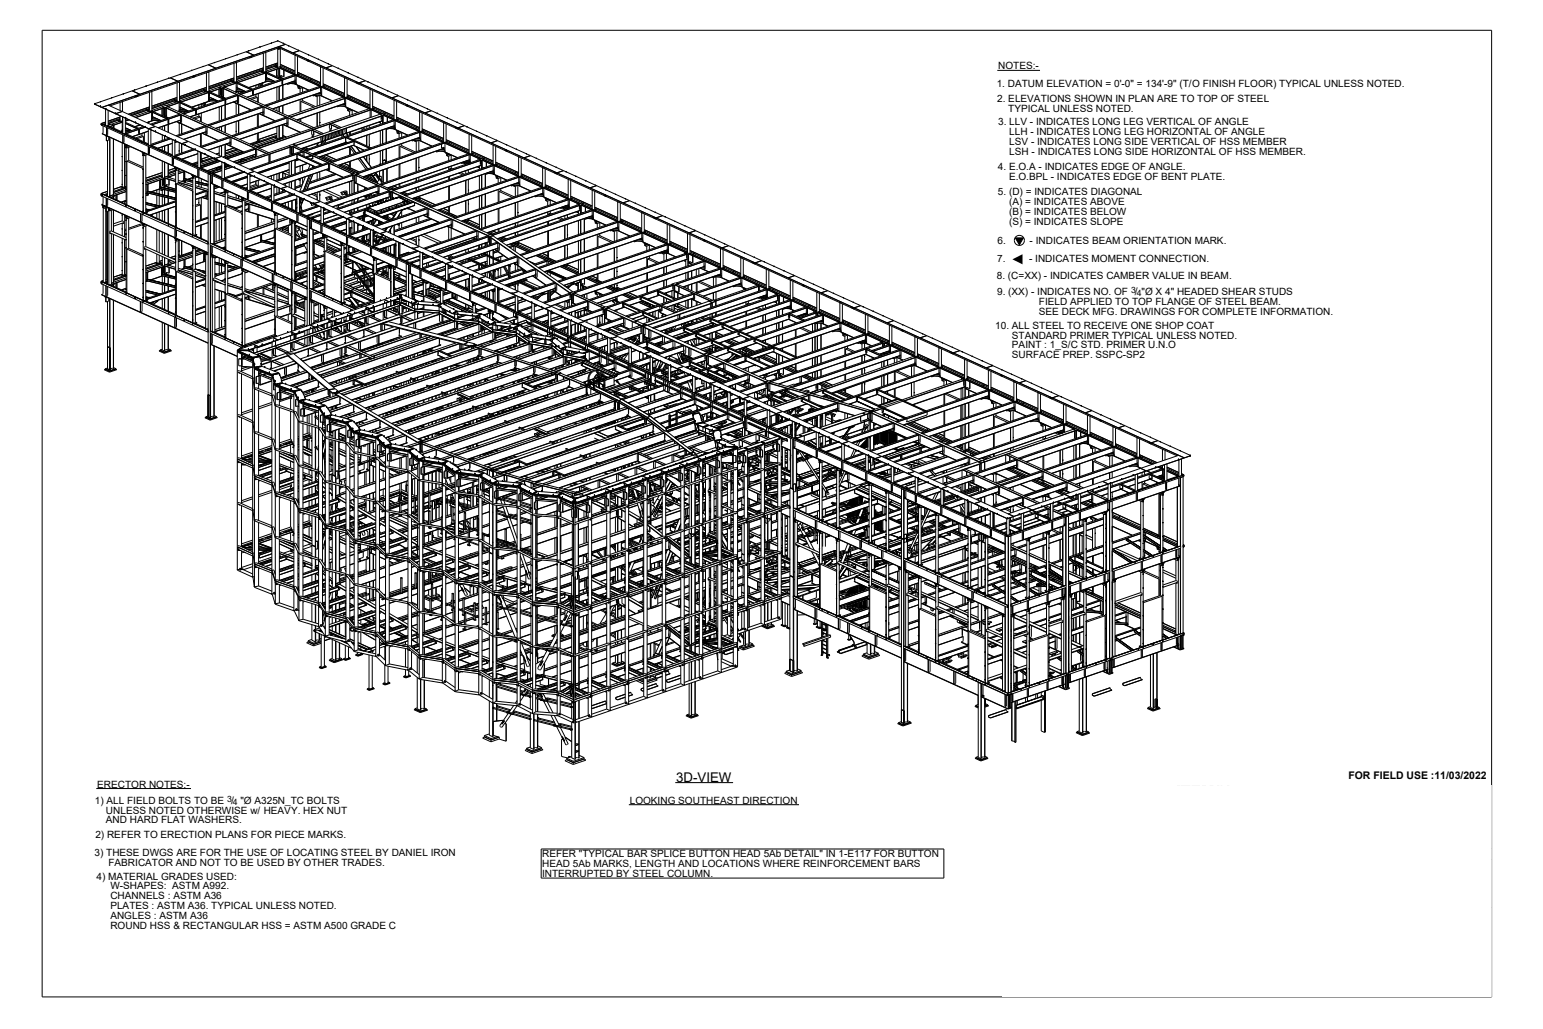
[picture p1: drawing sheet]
<svg xmlns="http://www.w3.org/2000/svg" width="914mm" height="610mm" viewBox="0 0 914 610" stroke-linecap="round" stroke-linejoin="round" font-family="sans-serif">
<defs><g id="words">
<text font-size="7.9" x="401" y="463">3D-VIEW</text>
<text font-size="6.2" x="799" y="461">FOR FIELD USE :11/03/2022</text>
<g font-size="5.9">
<text x="592" y="41">NOTES:-</text>
<text x="591" y="51">1. DATUM ELEVATION = 0'-0&quot; = 134'-9&quot; (T/O FINISH FLOOR) TYPICAL UNLESS NOTED.</text>
<text x="591" y="61">2. ELEVATIONS SHOWN IN PLAN ARE TO TOP OF STEEL</text>
<text x="598" y="67">TYPICAL UNLESS NOTED.</text>
<text x="591" y="74">3. LLV - INDICATES LONG LEG VERTICAL OF ANGLE</text>
<text x="598" y="80">LLH - INDICATES LONG LEG HORIZONTAL OF ANGLE</text>
<text x="598" y="86">LSV - INDICATES LONG SIDE VERTICAL OF HSS MEMBER</text>
<text x="598" y="92">LSH - INDICATES LONG SIDE HORIZONTAL OF HSS MEMBER.</text>
<text x="591" y="101">4. E.O.A - INDICATES EDGE OF ANGLE.</text>
<text x="598" y="107">E.O.BPL - INDICATES EDGE OF BENT PLATE.</text>
<text x="591" y="116">5. (D) = INDICATES DIAGONAL</text>
<text x="598" y="121">(A) = INDICATES ABOVE</text>
<text x="598" y="127">(B) = INDICATES BELOW</text>
<text x="598" y="133">(S) = INDICATES SLOPE</text>
<text x="591" y="144">6.</text>
<text x="610" y="145">- INDICATES BEAM ORIENTATION MARK.</text>
<text x="591" y="155">7.</text>
<text x="610" y="155">- INDICATES MOMENT CONNECTION.</text>
<text x="591" y="165">8. (C=XX) - INDICATES CAMBER VALUE IN BEAM.</text>
<text x="591" y="175">9. (XX) - INDICATES NO. OF / &quot;Ø X 4&quot; HEADED SHEAR STUDS</text>
<text x="616" y="181">FIELD APPLIED TO TOP FLANGE OF STEEL BEAM.</text>
<text x="616" y="186">SEE DECK MFG. DRAWINGS FOR COMPLETE INFORMATION.</text>
<text x="590" y="195">10. ALL STEEL TO RECEIVE ONE SHOP COAT</text>
<text x="600" y="201">STANDARD PRIMER TYPICAL UNLESS NOTED.</text>
<text x="600" y="206">PAINT : 1_S/C STD. PRIMER U.N.O</text>
<text x="600" y="212">SURFACE PREP. SSPC-SP2</text>
<text x="58" y="467">ERECTOR NOTES:-</text>
<text x="56" y="476">1) ALL FIELD BOLTS TO BE / &quot;Ø A325N_TC BOLTS</text>
<text x="373" y="476">LOOKING SOUTHEAST DIRECTION</text>
<text x="63" y="482">UNLESS NOTED OTHERWISE w/ HEAVY. HEX NUT</text>
<text x="63" y="488">AND HARD FLAT WASHERS.</text>
<text x="57" y="496">2) REFER TO ERECTION PLANS FOR PIECE MARKS.</text>
<text x="56" y="507">3) THESE DWGS ARE FOR THE USE OF LOCATING STEEL BY DANIEL IRON</text>
<text x="321" y="508">REFER &quot;TYPICAL BAR SPLICE BUTTON HEAD 5Ab DETAIL&quot; IN 1-E117 FOR BUTTON</text>
<text x="64" y="513">FABRICATOR AND NOT TO BE USED BY OTHER TRADES.</text>
<text x="321" y="514">HEAD 5Ab MARKS, LENGTH AND LOCATIONS WHERE REINFORCEMENT BARS</text>
<text x="57" y="521">4) MATERIAL GRADES USED:</text>
<text x="321" y="520">INTERRUPTED BY STEEL COLUMN.</text>
<text x="65" y="527">W-SHAPES: ASTM A992.</text>
<text x="65" y="533">CHANNELS : ASTM A36</text>
<text x="65" y="539">PLATES : ASTM A36. TYPICAL UNLESS NOTED.</text>
<text x="65" y="544">ANGLES : ASTM A36</text>
<text x="65" y="550">ROUND HSS &amp; RECTANGULAR HSS = ASTM A500 GRADE C</text>
</g>
<g font-size="5.1">
<text x="670" y="174">3</text>
<text x="674" y="175">4</text>
<text x="135" y="475">3</text>
<text x="138" y="477">4</text>
</g>
</g></defs>
<g fill="none" stroke="#000" stroke-width=".59">
<path d="M25 18h859v573h-859zM120 39h.1M120 39l-13 5M120 39v1M120 40h.1M123 38l5 3M123 38l-3 1M127 37h.1M134 35h.1M134 35l-11 3M139 37v11M140 37h.1"/>
<path d="M140 37v12M140 32l1 1M140 32h1M140 32h.1M141 33h.1M141 33l-7 2M141 32v1M141 32h.1M146 31l4 2-86 29M146 31l-5 1M147 30h.1M147 30l-1 1"/>
<path d="M148 34h.1M148 33h1M149 34h.1M149 34l-84 29M149 33v1M149 33h.1M149 33l-1 1M154 28h.1M154 28l-7 2M156 31v11M157 31h.1M157 31l1 12h-1"/>
<path d="M161 25v1M161 25h.1M161 26l-7 2M163 38h.1M163 39h2h-1M163 38v1M163 39h1M163 39l-5 1M163 39l1 1M164 40h.1M164 40l1 1M164 39l-6 2 6-2"/>
<path d="M164 39h.1M164 40h1M164 40l-6 2M164 40l-1-1v1M164 29h1M164 38h1M164 37h.1M164 37l1 1M164 37l-6 3 5-2M164 38l-1 1M164 37v1M164 37h1"/>
<path d="M165 24h.1M165 24l-4 1M165 39l-1 1M165 29v11M165 40h.1M165 40h-1M165 24l4 2M165 28h.1M165 28v1M165 29h.1M165 28l-16 6M165 28l47 22"/>
<path d="M165 28l1 1M165 29h1v10M165 28l9 3M166 29h.1M166 40l9 4h-1M166 40h.1M166 39l9 4M166 38l9 4M166 39l-1 1M166 39h.1M166 39v1M168 26h.1"/>
<path d="M169 26h.1M169 26l-86 30M169 26l2 1M171 27h.1M171 27l6 3M174 31h.1M174 31l19 9M175 33v11h1M175 33h.1M176 33v11M177 30h.1M177 30l-3 1"/>
<path d="M177 30l6 2M182 35l1 1M182 35h.1M183 36h.1M183 36h-1M183 32h.1M183 33h.1M183 32v1M183 32l11 6M189 35h.1M190 40v11M190 40h.1"/>
<path d="M194 38h.1M194 38h1M195 38h.1M195 38h-1M195 38l2 1M197 39l3 1M197 39l-4 1M66 58h.1M73 56h.1M73 55v1M73 55h.1M73 56l-13 4"/>
<path d="M78 54l-5 2M78 54l5 2M80 53h.1M80 53l-2 1M80 54h.1M80 53v1M80 57h.1M81 57h.1M82 56v1M82 57h-2M83 56h.1M83 56l-23 8"/>
<path d="M87 51h.1M87 51l-7 2M89 55v10M89 54h.1M90 54v12M90 54h-1M90 54h.1M93 49h.1M93 49l-6 2M100 46h.1M100 46l-7 3M100 46v1"/>
<path d="M100 47h.1M101 46h-1M101 46l4 2M103 58l-13 5 13-5M103 58h.1M103 58h2h-2M103 59l-13 5M103 58v1M103 59l1 1M103 60h1M104 60h.1M104 60l-14 4"/>
<path d="M104 60h1M104 59l1 1M105 59h-2M105 59l-1 1M105 60h-1M105 48h.1M106 49h.1M106 49v11h-1v-11M106 60h1M107 44h.1M107 44l-6 2M107 60h.1"/>
<path d="M107 60h-2M113 42h1M113 42h.1M114 42h.1M114 45v1v-1M114 45h.1M115 45h.1M115 46h.1M116 45h.1M116 45h-2M120 52h2zM121 53l-15 5"/>
<path d="M121 52v1M121 53v1M121 52l-15 5M121 54h1M121 54l-15 5M121 54h.1M122 54h.1M122 54h-1h1M122 54l1 1M122 53v1M122 54l-15 6M122 54h2"/>
<path d="M122 43v11M122 53h-1M122 53l-1 1M123 55h.1M123 43h.1M123 60h.1M124 55v5M124 59v1M124 59h.1M124 60h-1M124 43h-1M124 43v11"/>
<path d="M124 54h.1M124 43h.1M124 55l1-1 8 4M124 55l-17 5M124 57l5 3M124 55h.1M124 57h.1M124 55l8 4M124 60h.1M124 58v1M124 55v2M124 60l-10 3 11-3"/>
<path d="M124 54l-1 1M127 59h.1M127 59h-3M128 60h.1M128 60h-5M130 52h.1M130 57h.1M130 52h1M130 53v4M131 57h.1M131 52v5M131 57h-1"/>
<path d="M131 52l-6 3M131 52l-31 11M131 52h-1l-6 2M131 52v6M131 52v6l1-1M132 57h.1M132 57h-1M132 57l2 1M132 52l53 24M132 52l8 4M132 52v5M132 52h-1"/>
<path d="M132 56v1M132 56h1M132 56h.1M133 53l-1 4M133 59h.1M133 59h-1M133 58v1M133 58h.1M133 58l-1 1M133 52l53 24M133 52h-1M133 59l1 3"/>
<path d="M133 52h.1M134 51l-1 1M134 51h-2l-2 1M134 51l-3 1M134 59v3zM134 51v1M137 47l-13 4 13-4M137 47h.1M137 47l2-1-2 1M137 48l-13 4M137 47v1M137 48h1"/>
<path d="M137 48l1 1M138 48l-14 5M138 48h.1M138 48l1 1M138 48v1M138 48h1M138 49l-6 2h2M139 48l1 1M139 48h-1M139 47l-2 1M139 49h.1M140 49h.1"/>
<path d="M140 54h.1M140 49v5M140 55h.1M140 53v1M140 53h.1M140 47l16-5-16 5M140 48h1M140 49h1l9 4M140 49l-6 2M140 52h.1M140 52l5 2M140 49l9 4"/>
<path d="M140 56h1M140 56l-32 11M140 54h1M141 54h.1M141 52v1M141 51h.1M141 49l-1 3M141 60v1M141 59h.1M141 57v2M141 48l-2 1M141 48h.1"/>
<path d="M141 54l-1 1 1-1M141 59l-28 10M141 56h.1M141 59v1M141 56l-32 12M141 56l14 7M141 57v4M142 55l1 1M142 55v1M142 56h1M143 55l-2-1v1M143 53h.1"/>
<path d="M143 54v1M143 55h.1M143 54l1 1M143 53h-3M144 54v1M144 54h.1M144 54h-4M145 54h-1v1M145 54h-1M145 54h.1M149 53h.1M150 53h.1"/>
<path d="M150 53h-1M150 54v2M150 53v3zM152 57h.1M152 57l1 1M152 57l-4 1M152 51v1M152 56v1M153 58v2M153 58l-4 1M153 50l2 1M153 50v2"/>
<path d="M153 55v6M154 50h.1M154 50l1-1v2M155 50h-1M155 50h.1M155 50v1M155 42h.1M155 42l1 1M155 49h.1M155 42v1M155 49v2M155 43h2"/>
<path d="M155 42l2 1M155 43h1M155 51h.1M155 42h1M156 43h.1M156 43l-16 5M156 49h.1M156 40l-16 6M156 42l1 1M156 49h-1M156 42h-1M156 41l-16 5"/>
<path d="M157 43h.1M157 48h.1M157 43v5M157 47v1M157 47h.1M158 42h.1M158 46l5 2M158 43h.1M158 46h.1M158 43l8 4M158 48h.1M158 46v1"/>
<path d="M158 45h.1M158 43v3M158 42l-1 1M158 43l9 4M158 48l-11 4M160 47h.1M161 47h-4M161 48l1 1M162 48h.1M162 48h-5M164 41v4M164 45h.1"/>
<path d="M164 52v8M165 45v1M165 46h.1M165 41v4h-1M165 40l-31 11M165 40v1M165 41l-7 2M165 41h.1M165 41v5M165 51v8M166 41v4M166 45h-1"/>
<path d="M166 45h.1M166 46l2 1zM166 40l60 28v-1M166 40l8 4M166 40l-1 1M166 47h.1M166 45h1M166 45l2 1M167 45l-1 1M167 47h.1M167 45h.1M167 45l-2 1"/>
<path d="M167 40l-2 1M167 40h-1M167 47h-1M167 48v2M167 50l1-3v12M168 50h-1M168 46v1M168 41v5M168 46h.1M170 50h.1M170 49v1M171 49h1"/>
<path d="M171 49h.1M172 49h.1M172 49l4 1M172 49l-2 1M173 49h2M173 49h.1M174 44l2 1 1-1M174 44l2 1-1 4M174 50l9 3M175 50l8 3M175 45v3M175 48v1"/>
<path d="M175 47h.1M175 50h.1M175 47v1M175 48l-29 10M175 45l-1-1-32 11M175 45l-32 11M175 45l14 6M175 48h.1M175 49h.1M175 49l1 1M176 50h.1M176 51h.1"/>
<path d="M176 51h1M176 43l14 6zM176 44l8 3M176 44h1h-1M176 44h1M176 44l14 7M176 44l7 4M177 51h.1M177 51v1M177 44h.1M177 51v2M177 52h.1"/>
<path d="M177 53h.1M177 51l1 1M177 53l2-1v3M178 51h-1M178 52v3M178 59v7M178 52h.1M178 51v1M179 58v2M179 60h.1M179 60l8 3M179 60h-1"/>
<path d="M179 60h1M180 60h-1M180 60h.1M183 48l7 3M184 47l6 3M184 47h.1M184 47h1M184 47l-1 1M185 56l1 1M186 56v1M186 56h1M186 56h.1"/>
<path d="M187 56v1M187 56l4 1M187 56l-1 1M187 57h.1M188 57v6M188 55l3 1M188 55h.1M189 51h.1M189 51l2 1M189 57v5M190 56l7 4M190 57h-3"/>
<path d="M190 57l7 3M190 52v2M190 57h.1M190 54h.1M190 51h.1M190 51h-1M190 55v1M190 54v1M190 55l-28 10M190 52v-1l-33 11M190 52l-32 11M190 55l-29 10"/>
<path d="M190 52h.1M190 55h.1M190 56h.1M190 56l1 1M191 56h.1M191 56h-1M191 52l-1 4M191 52h.1M191 57h.1M191 51h.1M191 50l13 5M191 50l13 6"/>
<path d="M191 40v11h-1M191 51h1M192 51l12 6M192 51h.1M192 51l-1 1M193 40l78 36M193 40h.1M200 40v1M200 40h1M200 41h.1M200 40h.1M201 40l11 6"/>
<path d="M201 40l-1 1M204 57l1 1M204 57l-33 12M204 57l1 1h1M204 57h.1M204 46v12M204 46h.1M204 58h.1M204 58v3M204 46h1M205 46h.1M205 58v5"/>
<path d="M205 58l-33 11M206 57l-2 1M206 57h.1M206 57l2 1M206 47v10M206 56l2 1M206 58h1M206 58h.1M206 43h.1M206 58v-1l1 1h-1M207 58l12 6M208 58h-1"/>
<path d="M208 57v1M208 58l11 5M208 57l11 5M208 57h.1M211 49l2 1M211 49h.1M211 49h2M212 49v1M212 49h.1M212 50l59 26M212 46h.1M212 46l6 2"/>
<path d="M213 50h.1M213 49h.1M217 48l-4 1v1M218 49h.1M218 48h.1M218 48v1M218 49l12 5M219 53v11l1 1M219 53h.1M219 53h1M220 53h.1M221 54v10"/>
<path d="M224 51h.1M230 54h.1M230 54l6 2M232 58h.1M234 59v12M234 59h.1M234 59v1M234 60h.1M236 56v1M236 57h.1M236 56h.1M236 57l5 2"/>
<path d="M236 57l-4 1M241 59h1M241 59h.1M242 59l5 3M242 59h.1M591 42h25M56 62l4 2M56 62h.1M56 61h.1M59 63h1M59 63h.1M59 60l-3 2"/>
<path d="M60 60h-1M60 63h-1M60 63h.1M60 73v1M60 73h.1M60 74h1M60 74h.1M60 73l1 1M60 64h.1M60 64l28 12M60 79h.1M60 79l63 29"/>
<path d="M61 74l23 10M61 74h.1M61 74l23 11M61 74l24 10M61 79h-1M61 75v4M61 79h.1M62 74h1h-1M63 72l-3 1M63 73l-2 1M63 64v10M63 64h.1"/>
<path d="M63 65h.1M63 64v1M63 75v5M64 75h-1M64 76v4h-1M64 74l-1 1M64 75h1M64 65v9M64 74h.1M64 62l8 4M64 62l-4 2M64 73l1 1"/>
<path d="M64 62h.1M64 62h1M65 62h.1M65 75h.1M65 75l8 3M65 74h.1M65 74h-1M67 74v2M67 74l-2 1M67 74h.1M67 74l-1-1-2 1M68 74v2"/>
<path d="M69 67v1M69 67h.1M69 68h.1M70 71v1M70 71l1 1M70 72h1l-5 2h1l6-2M70 72h2M70 72h1M71 71l-1 1M71 69l-7 3M71 70l-7 3M71 71l-7 2"/>
<path d="M71 61v4M71 69v2M71 71h.1M72 72h.1M72 77h1l-1 1M72 77h.1M72 66l-3 1M72 72l1 5M72 78h.1M72 66l20 9M73 77h.1M73 77h-1"/>
<path d="M73 60h-1M73 70h.1M73 69v3l-2-1M73 60v6M73 60h.1M73 71h.1M73 72h.1M73 75h.1M73 72l-8 3M73 79h-1M73 76v1M73 78h-1"/>
<path d="M73 72h-1M73 69v10M73 80v5M74 80h.1M74 79h-1M74 79h1M74 70v9M74 79h.1M74 76l4 1M74 73l7 3M74 72l8 4M74 78h1"/>
<path d="M74 70h.1M74 70h1M75 70h.1M75 79l13 6M75 79h.1M75 79l-1 1 1-1M75 70l-1 1M75 77v1M76 76h.1M76 77l-1 1M76 78h.1M76 76h-2h2"/>
<path d="M76 77v1M76 77l1 1M76 71l-2 1M77 71l-3 1M77 77h-3M77 77h.1M78 77h.1M80 73h.1M80 72h.1M80 72v1M81 76h.1M82 76h-1"/>
<path d="M82 76h.1M82 77l1 3M83 77h.1M83 77v3M83 80h.1M83 74l-3 1 3-1M84 79v1M84 74v1M85 75l-11 4M86 79v5M86 75l-11 4M86 75h.1"/>
<path d="M86 75v1M86 76h.1M87 64l-11 4M87 64v1M87 64l2-1-13 5M87 65h1M87 65l-10 3M87 65l1 1M87 73h.1M88 65l-10 3M88 65h.1M88 66l-1-1 1 1"/>
<path d="M88 66h1M88 66h.1M88 66l-9 3M88 72h.1M88 72v1M88 76v10M88 78l-9 3M88 78l-10 3M88 65h1M88 76h.1M88 76l20 9M89 65l-1 1"/>
<path d="M89 65l1 1M89 72h.1M89 72l-1 1M89 72h-1M89 64l-2 1M89 65h-1M89 66h.1M89 77v9M89 71h.1M90 77h-1h1M90 70v1M90 66v5"/>
<path d="M90 70h.1M90 71h-1M90 71h.1M90 66h.1M90 65l1 1M90 69h.1M90 66h1l8 4M90 69l5 2M90 66l9 4M90 69v1M90 67v2M91 71l-4 2 4-2"/>
<path d="M91 66h-2M91 66h.1M92 75l39 18M92 78h.1M92 75l-4 1M93 70h.1M93 70h-3M94 71l1 1M94 71h1h-1M94 71h.1M94 71h-5M95 71h.1"/>
<path d="M96 68h.1M96 63h.1M96 63l1 1M96 64v4M96 75v2M96 80v3M97 68v1M97 69h.1M97 64v4h-1M97 64l-6 2M97 64l-17 6 10-4M97 64h.1"/>
<path d="M97 64v5M97 74v3M98 64v5h1M98 74v3M98 64v4M98 68l1 1M98 68v1M98 64h-1l-1-1-6 2M98 69l2 1M98 64l1-1 60 27M98 64l60 27M98 64l8 4"/>
<path d="M98 64h.1M99 69h-1M99 68v1M99 70h.1M99 68h.1M99 69h.1M99 64v5M100 71v3M100 63h.1M100 70h.1M100 74v4M100 63l-3 1"/>
<path d="M100 63l-2-1-2 1M100 71h.1M100 74h.1M100 63v1M104 60h1zM104 60l1 1M105 72l10 5M105 60l-6 2 1 1M105 60v1M106 66h.1M106 73h.1M106 61v5"/>
<path d="M106 65v1M106 65h.1M106 73v7M106 61h.1M106 63h.1M106 63l6 3M106 61l9 4M106 61l-6 2M107 66h.1M107 64v1M107 61l-1 2M107 63h.1"/>
<path d="M107 66h-1M107 71h.1M107 68v3M107 73h.1M107 70h.1M107 71v2M107 60l-2 1M107 60l-1 1M107 60l9 4M107 71l-13 5M107 68l-18 6M107 68l15 7"/>
<path d="M107 68l-17 6M107 68h.1M108 68v5h-1M108 73v6M108 67h.1M108 67l1 1M109 67h.1M109 67v1M109 66h-1v1M109 66h.1M109 65h.1M109 66h1"/>
<path d="M109 65h-3M110 66h.1M110 66h1M110 66h-4M111 65l-1 1M111 66h-1M112 66h.1M115 65h.1M116 64l-1 1M116 64h.1M116 65v3M116 65v3z"/>
<path d="M118 69h.1M118 69h1M118 69l-4 1M118 62v2M118 67v2M119 69v3M119 79v8M119 69l-4 1M119 62h2M119 62v1M119 67v5M120 79l9 4"/>
<path d="M120 61h.1M121 61h-1M121 61h.1M121 61v1M121 62h.1M121 62h1M122 62h.1M122 74l-18 6M122 61v1M122 61h.1M122 75v3M122 78v2"/>
<path d="M122 78h.1M122 77h.1M122 77v1M122 78l-13 5M122 75l-17 6M122 75h.1M123 75v4l-1 1M123 74h.1M123 74h1M124 74h.1M130 63v9M130 75v2"/>
<path d="M131 63v8M131 75v3M133 62v8M133 74v5M140 78h.1M140 61v7M140 72v8M140 61h.1M141 62v6M141 71v8M149 65l-11-5 11 5M153 68v7"/>
<path d="M153 79v5M153 67v8M154 67l9 5-10-5M156 67v1M156 68h.1M156 63v3M156 66h.1M156 66l-28 10M156 63h.1M156 63h-1l-32 11M156 63l-32 11M156 63l14 6"/>
<path d="M157 63v5h-1M157 62h.1M157 62v1M157 62l1 1M157 63h1M158 63h.1M164 64v2M164 75v7M164 79l-11 4M165 63v3M165 75v8M168 62v5"/>
<path d="M168 74l10 4M170 69v1M170 69l-33 11M170 75h.1M170 72v1M170 70v3M170 72h.1M170 73h.1M170 73v2M170 73l-28 10M170 70l-32 11M170 70l15 6"/>
<path d="M170 70h.1M171 70v4l-1 1M171 69h.1M171 69h1M178 70v2M178 78h.1M178 78l-10-4v8M178 60v6M178 60l8 4M185 77l-31 11M185 77v3h1M185 77h1l6 2"/>
<path d="M185 77l5 3M185 80h.1M186 78v2M186 76h-1M186 76h.1M187 76v1M187 76h.1M188 67v8M189 66v8M190 73h.1M190 73h-1M190 80h.1"/>
<path d="M192 79h.1M192 79l-2 1M194 80v2v1M194 80v3M195 80l-1 3M195 73l-9 4M195 77l1 1M195 73l6 3M195 74l6 2M195 77l2 1M195 73v3l1 1M195 77h.1"/>
<path d="M195 79v2l1 1M196 76l-1 1M196 79v3M196 74v3M196 77h.1M197 73l5 3M197 73h-2M197 79v2h1M198 78v3M199 78v2l1 1M200 78v3M200 63h.1"/>
<path d="M200 76h.1M201 78v2M201 63h.1M201 76h.1M201 63h4M201 63h-1M201 77v3M202 76h.1M202 76h-1M202 77v2l1 1M203 62h2M203 80h.1"/>
<path d="M203 77v3zM203 80l1 1M204 63l8 4M204 61v1M204 61h.1M204 60h.1M204 61h1l-29 10M204 63h.1M204 76v2l1 1M205 63h.1M205 62h.1M205 62v1"/>
<path d="M205 79h.1M205 76v3zM205 79l1 1M205 64h1M205 64h.1M206 64h-1M206 64h.1M206 64v1M206 66h.1M206 64v2M207 64h-1M207 65h.1"/>
<path d="M207 65v1M207 66h.1M207 66h-1M207 66l2-1v3M207 64v1M207 66v2M207 78v2M208 65h-1M208 78v2M214 76l2 1M215 76l2 1M217 75v1"/>
<path d="M219 64h.1M219 64l1 1M219 74v2M219 80v7M219 65v5M219 69h.1M220 65h.1M220 65l-1-1-67 23M220 65l-67 23M220 65l-23 8M220 65v4M221 64l-1 1"/>
<path d="M221 64h1M221 63l7 3M221 64l7 3M221 64h.1M221 65l13 5M221 65l6 3M222 64l-1 1M225 72v1M225 67v1M225 68h.1M225 68h2M225 72v2"/>
<path d="M225 77v9M226 69v2M226 71h.1M226 71l1 1M227 67l-2 1M227 68l-52 18M227 72l-49 16M227 69l-52 17M227 68h-2l-51 17M227 72l-48 16M227 68h.1M227 68v5"/>
<path d="M227 77v8M227 68l7 2M228 73h.1M228 68h-1M228 67l-1 1M228 66h.1M228 66v1M228 67l6 3M228 66l6 3M229 76v8M229 77h.1M229 76v1"/>
<path d="M229 69v3M230 69v3M230 76h.1M230 76h4M231 76l-2 1M232 75h2M232 75h.1M233 71l-6-3 57 26M233 76l9 4M234 71h.1M234 70l-1 1h1M234 72v2"/>
<path d="M234 75h.1M234 76h.1M234 74h.1M234 71l14 7M234 74l-25 9M234 71l-53 18M234 71h-1l-52 18M234 75v1M234 72v4M235 77h.1M235 77v1M235 71h-1"/>
<path d="M235 71h.1M235 69l12 6M235 60v11M235 71h1M235 70l12 6M235 71l11 5M235 78h.1M235 79h.1M235 78v1M236 71h.1M236 71h-2M236 71h-1"/>
<path d="M236 78h-1M236 78v1M236 78h1M236 79h.1M236 79h-1M236 78h.1M237 79v3M237 78h.1M238 79v2M238 79h-2M241 62l1 1M241 62h.1"/>
<path d="M241 63h.1M242 63h.1M246 76l3 1-1 1M246 76h.1M246 76l3 1M247 75v1M247 76h-1M247 76h2M247 75h.1M247 75l2 1-2-1M247 62h.1M247 62l6 2"/>
<path d="M248 78h.1M248 78h1M248 78h1h2M248 78l-52 18M249 78v3M249 78h.1M249 78l-52 18M249 78l29 14M249 66v12h1M249 78v5M250 76l13 6M250 67v11"/>
<path d="M250 78h.1M250 77l13 6M250 78l13 6h-1M251 78h.1M251 78l-1-1 1 1M251 78h-2M251 78h-1M253 65h.1M253 64v1M253 65l3 1M253 64h.1M256 66l-4 1"/>
<path d="M256 66l3 1M259 67h.1M259 67l6 3M263 73v11h1M263 73h.1M264 73v11M265 70h.1M265 70l6 2M270 75l1 1M270 75h.1M271 76h.1M271 76l88 40"/>
<path d="M271 75v1M271 72v1M271 72h.1M271 73l4 1M271 76l40 18M275 74l-4 2M275 74l2 1M277 75l5 3M277 75h.1M278 80v11M278 80h.1M278 80h1"/>
<path d="M282 78h1M282 78h.1M283 78h.1M283 78h-1M283 78l5 2M62 80l2 1M62 80h.1M63 81v2zM63 80h.1M64 81h.1M64 83v33h-1M64 81v2h-1"/>
<path d="M65 81v36M65 81v35M67 82v33M72 93h.1M72 85h.1M72 85v25M73 85h.1M73 80v4v1M74 85v26M74 86h1M74 86h.1M75 86h.1"/>
<path d="M75 87v1M75 88h.1M75 96h.1M75 86v2M75 87h.1M75 86v35M75 86l1 1M75 95l10 5M75 95v26M76 86h-1M76 87h.1M76 87v8"/>
<path d="M76 86v1M76 95l9 4M76 95h-1M77 87l-2 1M79 81h.1M84 84l40 18M84 84v1M84 85l41 18v41M84 84h.1M84 80l1 1M84 80l-4 2M84 90h.1"/>
<path d="M84 90l1 1M84 80h.1M85 91h.1M85 91v1M85 90h-1M85 92h.1M85 91v35M85 100h.1M85 91h1M85 81v3M85 81l-4 1M85 84v1"/>
<path d="M85 84l3 2M85 90v1M86 91h-1M86 91h.1M86 92v34M87 91h-1M88 92h-3M88 87v5M88 86h.1M89 87v4l-1 1M89 86h.1M89 86h1"/>
<path d="M90 86l12 6M90 86h.1M90 86h-1l13 6M90 86h-1M94 88h.1M96 87v2M96 95v10M97 81v2M97 87v3M97 96v15M98 81v2M98 86v4"/>
<path d="M98 96v15M98 81h.1M98 80h.1M98 80v1M100 81v1M100 86v5M100 97v7M100 82h.1M100 97v8M100 82l-11 4M101 82l-11 4M102 98h.1"/>
<path d="M102 85l-8 3M102 83v9M102 93v5M103 94v4h-1M103 99h1M104 93h.1M104 93v1M104 92l-1 1M104 93h1M104 83v9M104 92h.1M104 92v1"/>
<path d="M104 83v1M104 83h.1M104 84h.1M104 99h.1M104 99h-1M104 99v2M104 100l-4 1M104 99v36h1M104 100h.1M104 100h1M104 93l13 6M104 93h-1"/>
<path d="M104 100l1 1M105 100v1M105 100h.1M105 93l12 6M105 93h-1M105 99l-1 1M105 84h-1M106 100h-1M106 89h.1M106 84v7M108 85v6M108 85l58 27"/>
<path d="M108 85h.1M110 86h.1M112 84l-4 1M115 88l-11 4M115 88h.1M115 88h1M116 88v1M116 89h.1M116 88h-1M116 89l-12 3M116 88h.1M117 99h.1"/>
<path d="M117 96l-3 1M117 91l-9 3M117 89v10M117 97l-2 1M117 98h-1M119 99l-1 1M119 91v-1v5M119 90v9M119 99h.1M119 95h.1M119 94h.1M119 95h1"/>
<path d="M119 100l6 2M119 100l6 3M119 99v1M119 94v1M120 96h.1M120 96h-1M120 95h.1M121 98h.1M121 91h.1M121 92h.1M121 91v1M121 91h1"/>
<path d="M122 91h.1M122 91l-1 1M124 93l-5 1M126 93l-7 3M126 94l-6 2M127 94l-7 2M127 94h.1M127 94l20 9M128 94l-9 3M128 91h2h-2M128 100h.1M128 100h2"/>
<path d="M128 95v1M128 99v1M129 99l2 1-5 2h1M129 99h.1M129 95h.1M129 99l2 1-2-1M129 95l-10 3 10-3M130 95l-11 4M130 87v5M130 92h.1M131 99h.1M131 96l-12 3"/>
<path d="M131 99v1M131 93l-4 1M131 93l59 26M131 86v7M131 98v2M131 96v10M131 98l-8 3M133 97v9M133 97h.1M133 96h.1M133 96v1M133 86v7"/>
<path d="M133 94h.1M133 98v1M133 93h1M133 93h-1h2M134 93h.1M134 99h.1M134 99l1-1v1M134 93v1M134 97l2 1M134 94h.1M134 94h-1M134 98h.1"/>
<path d="M134 97l-1 1M134 98v1M135 98v1M135 98h.1M135 98l-1 1M135 93h.1M136 93h.1M136 85v1M136 84h.1M136 81v3M136 84h1M137 98l-4 1"/>
<path d="M137 84l-14 5M137 81l-18 6M137 81h-1l-18 6M137 81h.1M137 84h.1M137 81v5h-1M137 80h.1M137 80l1 1M138 81h.1M139 88l-6 1M139 99h.1M139 96l4-1-3 2"/>
<path d="M140 96v1M140 88l-7 3M141 89l-8 2M141 96h1M141 96v1M142 96l1-1v1M142 96h.1M142 95h.1M142 95l3 1M142 89l-9 3M143 90v1M143 95h.1"/>
<path d="M143 95h-1M143 94l3 1M143 96h-1M143 96h.1M143 90h.1M144 95v1M144 90l-10 3M144 90l-10-5 10 5M149 92l2 1M150 93l-5 2M151 91h.1M151 88v3"/>
<path d="M151 91h1M151 91v2l-2-1M152 88l-18 6M152 88h-1l-17 6M152 88h.1M152 91l-14 5M152 84h.1M152 87l13-5zM152 88v5M152 87h.1M152 87l1 1M152 84l-4 2"/>
<path d="M153 84l-5 1M153 84h.1M153 83l1 1M153 88h.1M154 84h.1M154 84h-2M155 86h.1M158 91h.1M159 90l-1 1M159 90h.1M159 91v5M160 96v-5v5"/>
<path d="M162 83v1M163 81l1 1M163 83v1M163 83h.1M164 83h.1M164 82l-1-1v1M164 81l-15 5M164 80l-10 4M164 82l-13 4M164 82h1M165 83h.1M166 82h.1"/>
<path d="M166 82v1M167 82h.1M167 82h-1M167 82h-2M168 82h.1M168 82h-1M168 80l2 1M171 86h.1M171 86l2 1M171 86l-30 11M171 86l1 1M171 96l-18 7"/>
<path d="M171 96v8M172 87v5M172 92h.1M172 87v4M172 87h.1M172 87l-30 11M172 87l-30 10M173 87v5M173 95v9M173 87v5l1-1M173 87v4h1M173 91h.1"/>
<path d="M173 87l2-1 35 17h-1M173 87h.1M173 87l36 16M173 87l6 2M173 87h-1M174 85l1 1M174 85l-3 1M174 85h.1M174 91h.1M174 91h-1M174 87v4M175 86h.1"/>
<path d="M175 95v8M175 99l7-2-7 2M175 86l-2 1M176 94l11 5M176 94h.1M176 93h.1M176 91h.1M176 91l14 7M176 91v3M176 94l-24 8M177 91h-1M177 91l14 6"/>
<path d="M177 94l-2 1M177 95h-2M178 98v4M179 98v3M180 90v2M180 88l1 1M180 88l2 1M180 90l-3 1M180 90l-31 11 27-10M180 90l-1-1-31 11M180 90l4 2M180 90v3"/>
<path d="M181 89h.1M181 87l2 1M181 93h1M181 93h.1M182 93h.1M184 97l-1 3M185 81h.1M185 81h1M185 92h.1M185 92h-1l-3 1M185 92l-3 1M185 92l1 2"/>
<path d="M185 80v1M185 98v2M185 92v1M186 98l-1 1M186 94h.1M186 94h-2M186 91h.1M186 91l1 1M186 91v1M186 92h.1M186 99h.1M186 92h1"/>
<path d="M189 90l-1 1M189 85l-1 1v-1M189 90h.1M189 93h.1M190 90h-1M190 93h-1M190 81v2l1 1M190 93l7 3M190 98h.1M191 84h.1M191 89l-1 1M191 89v1"/>
<path d="M191 97h.1M191 97v1M191 97l-1 1M191 84l-1 2M191 81v3M191 81h.1M191 92l7 3M192 84l-1 1M192 81v2h1M193 83h.1M193 92l6 3M193 80v3"/>
<path d="M193 80h.1M193 83l-1 2M195 99v1M195 97v3M195 100v1M195 100h.1M195 97h.1M195 100l-27 9M195 97l-31 10M195 97l-1-1-31 11M195 97l-31 11M195 97l14 6"/>
<path d="M195 97v4M196 96h1M196 96h.1M196 82h.1M198 81h.1M201 80h.1M201 98l5 2M202 80l1 1M202 97l4 2M204 97l3 1M205 84l1 1M205 84h1"/>
<path d="M205 81h.1M205 83h.1M205 84h.1M205 81v3M205 81h1l14 7M205 81l14 7M205 84v1M205 84l-20 7 1 1M206 87h.1M206 100l6 2M206 100h.1M206 99l2 1"/>
<path d="M206 99h.1M207 99l-1 1M207 98v1M207 98h.1M207 96v3M207 99h.1M207 99h-1M207 99h1M208 99h.1M208 87h-2M208 88v4M208 96v3"/>
<path d="M208 100h.1M208 99l5 3M208 100l5 2M208 87l3 4-3-4M209 86l7 3M210 84h.1M210 84v2M210 86h.1M210 84l-1-1-23 8M210 84l-23 8M210 84v1M210 91l-3-4v5"/>
<path d="M210 86l-21 7M211 87l2 3-2-3M212 94l5 6M215 93l5 6M217 80v6M217 92v3M219 92v5M219 86h.1M219 94h.1M219 88h.1M220 88h.1M220 88h-1"/>
<path d="M225 97h.1M225 97v1M225 97h1M225 89v8M227 89v8M227 96h.1M228 95h-1M228 95h.1M228 95v1M229 88v8M229 100v8M237 86v7"/>
<path d="M237 97v8M237 87v6M237 87l8 3M238 85v1M238 86l8 4M238 86l-1 1M238 86h.1M244 84h.1M244 83v1M245 83h5M245 83h.1M246 83v1"/>
<path d="M246 84h.1M246 83l-2 1M247 94v8M247 84v6M247 82h2M248 83v6M248 93v8M248 99h.1M248 83l8 4-7-4M248 83l-2 1M249 81v1M249 83h.1"/>
<path d="M249 81h.1M249 81l-49 17M249 83h1M249 82v1M250 83h.1M259 89v1M259 90h.1M259 89h.1M259 89h1M260 89l4 1M260 89h.1M260 90h-1"/>
<path d="M261 89h3M261 89h.1M262 85v3M262 88h.1M262 84h.1M262 84l2 1M262 84h2M262 84l-51 18M263 90l8 3M263 87h.1M263 90h.1M263 88h.1"/>
<path d="M263 85h.1M263 87l-1 1M263 88v1M263 87v1M263 88l-48 17 7 3v-1M263 85l-51 18M263 89h1M263 89h.1M264 89v1M264 89h.1M264 89h-1M264 85v4"/>
<path d="M264 91h1M264 84h.1M264 83l3 1M264 84h1h-1M264 84l3 1M264 84h1M264 84l2 1M265 91h-1M265 91h.1M265 92h.1M265 91v1M265 84h.1"/>
<path d="M265 84l-1 1M265 91v2M265 93h.1M265 91l1 1M266 85l12 6h-1l2 1M266 85h.1M266 91h-1M266 92v3M266 99v2M266 92h.1M266 91v1M267 84v1"/>
<path d="M267 85h-1M267 85l11 5M267 84l11 5M267 84h.1M267 92v3M267 98v2M267 100h1M267 100h-1M268 100h.1M268 92l-3 1M274 97h.1M274 96v1"/>
<path d="M274 96l4 1M274 96h.1M274 96h1M275 96v1M275 96h4M275 96l-1 1M275 96l1 1M275 97h.1M276 96v1M276 97h.1M276 95l3 1M276 95h.1"/>
<path d="M278 97h.1M278 91l-53 18M278 92v2M278 95v1M278 91h.1M278 94h.1M278 97h-2M278 94v1M278 92l-52 18M278 92h.1M278 95h.1M278 95l-48 16"/>
<path d="M278 92l6 2M279 96h.1M279 92v4M279 92h.1M280 91h-2M280 80v11M280 91h.1M280 90l7 4M280 91l6 3M280 91l12 6M280 91l-1 1M283 99h1h-1"/>
<path d="M283 94v1M284 94l1 1M284 94h.1M284 94v1M284 98v2M285 95v3M285 98h.1M285 95v2M285 95h-1l-51 17M285 95h.1M285 98l-48 16M285 95l-51 18"/>
<path d="M285 94h-1M285 95v5h1M286 95v5M286 100h.1M286 94h.1M286 94l6 3M286 95h.1M286 95l57 26M286 95l6 3M286 95h-1M286 99h1M286 99h.1"/>
<path d="M287 99h.1M287 95h-2M287 95h-1M287 94v-1l-7-3 12 5M287 94l5 2M287 94h-1M288 96v3M288 80h1M288 81h1M288 80v1M288 80h.1M289 80h.1"/>
<path d="M289 80v1M289 81l5 2M289 80l-1 1M292 97h.1M292 97l1 1M292 98l-53 18M292 98h1M292 86v12M292 98h.1M292 86h.1M292 98v3M292 86h1"/>
<path d="M293 86h.1M293 98h.1M293 98l-53 18M293 98v5M294 97l-2 1M294 96l12 6M294 87v10M294 97h.1M294 97l12 5M294 96l13 6M294 98h.1M294 98l11 5"/>
<path d="M294 83h.1M294 98h1M294 98v-1l1 1M294 98h-1M294 83h1M295 98h-1M295 83l-4 2 59 26M295 83l5 3M299 89l2 1M299 89h2M300 89h.1M300 90h.1"/>
<path d="M300 86h.1M300 86l6 2M301 90h.1M301 89v1M306 88v1M306 88h.1M306 89l6 2M307 93v11M307 93h.1M307 93h1M308 93h.1M309 94v10"/>
<path d="M311 94h.1M312 91h.1M312 91l2 1M314 92l4 2M314 92l-3 2M318 94h.1M318 94l6 2M322 99v12M322 99v1M322 99h.1M322 100h.1M323 100v11"/>
<path d="M324 96h.1M324 96v1M324 97l5 2M329 99h1M330 99h.1M330 99l5 3M60 116h1M60 115h.1M60 115v1M60 116h.1M60 115h1M61 115l62 28v2"/>
<path d="M61 116l19 9M61 115v1M61 115h.1M61 115l14 6M61 116v5M62 116l2-1-2 1M63 116h.1M63 117v5M63 116h1M64 116h.1M64 116h-1M64 115h-2"/>
<path d="M64 113l-4 2M64 118v4h-1M65 117h1M65 116h.1M66 117h.1M66 117l9 4M67 116v2M67 115v1M67 115l-2 1M67 116h.1M67 116h1M68 116h.1"/>
<path d="M68 116l-2 1M69 116v2M69 115v4M69 115h.1M72 111h1M72 120l3-1-3 1M72 101h.1M72 109h.1M72 110l1 1M72 120h.1M72 110l-5 2M72 110v1"/>
<path d="M73 111l-6 2M73 111h.1M73 111h2h-2M74 111h-1M74 111h.1M74 111h1M75 111h.1M75 112h.1M75 104h.1M75 119h.1M75 120l-1-1v2M75 113l-8 2"/>
<path d="M75 111l-8 3M75 114l-8 2M75 113l-8 3M75 110l-1 1M85 109h.1M85 117h.1M85 108v1M86 107h1M86 115h.1M86 116h1M87 107h.1M87 107h-1"/>
<path d="M87 114h.1M87 114l17 4M87 109v5M87 113v1M87 113l17 4M87 115h-1M87 113h.1M87 116h.1M87 115h.1M87 115v1M87 115l1 1M88 114l-2 1"/>
<path d="M88 109v4l6 2M88 114v2M88 116h.1M88 114v1M88 114h.1M93 113v2M93 116v6M94 115h.1M94 112l2 1M94 115l6 1M94 112h.1M94 112v3"/>
<path d="M94 116v6M94 112l10 2M95 107v4M95 111h.1M95 111l-1 1M95 111l9 2-2-1M95 112l-6 2M95 107v4l6 1M95 107h.1M95 112h.1M96 105h.1M96 112v1"/>
<path d="M96 113h.1M96 112l1 1M96 104h.1M96 106v4M96 113v2M96 116v6M96 110h.1M96 104l-10 3M96 102l-10 4M96 103l-9 4M96 105l-10 4M96 105l1 1"/>
<path d="M97 113h.1M97 112v1M97 110v1M97 106v4h-1M97 111h.1M97 106l-11 4M97 106l-11 3M97 112v4M97 117v4M97 105l3-1zM97 106h1M98 106h.1"/>
<path d="M98 112v4M98 117v4M98 106v4M98 110h.1M98 110h1M98 110l6 2M98 106l6 2M99 106l5 1M99 110h-1M99 109v1M99 109h.1M99 109l1 1"/>
<path d="M99 110h.1M100 111v1M100 113v3M100 117v3M100 111h.1M100 104h.1M100 103l4-2-4 2M100 105h.1M100 105l4-2-4 2M100 105l-2 1M100 106v4M100 105l4 1"/>
<path d="M100 116h.1M100 116l1 1M100 110h.1M101 105h.1M101 117h.1M101 117h3M101 112h.1M101 112h1M102 112h.1M104 101h.1M104 117h.1M104 109h.1"/>
<path d="M104 101l-4 1M104 119l-17 6M104 119l-18 6M104 102l-4 2M105 109l9 4M105 109v26M106 101v7M106 108l8 3-8-3M106 107l8 3M106 108l-1 1M106 108l8 4M107 100l-2 1"/>
<path d="M107 100l-1 1M108 101l-2 1M108 107h1M109 107h.1M109 107l5 1M109 102v4M109 106l5 1zM109 106h.1M109 106v1M109 107v1M109 108h1M109 107h-1"/>
<path d="M109 102h.1M109 106l5 1M110 107h-2M110 102l-4 1M110 107v1M113 104h1M114 104h-1M114 104h.1M114 105v1M114 114h.1M114 106h.1M114 105l-3 1"/>
<path d="M114 104v2M114 105h.1M114 104l1 1M114 104v35M114 113h.1M114 104h1M115 104v2M115 104h-1M115 104v1M115 106h.1M115 104h.1M115 105h.1"/>
<path d="M116 105v34M116 118l6-2zM116 111l6 2M116 111l7 2h-1M116 110l7 2M116 104l-1 1M116 108l7 2M116 107v1M116 107h.1M116 107l7 2M117 105l-2 1M117 100v5"/>
<path d="M118 120h.1M118 105v3M118 109v2M118 117v4M118 100v4l-1 1M119 106v2M119 109v2M119 117v13M119 117l4 1M120 117l2 1M122 109h.1M122 109h1"/>
<path d="M122 113v3M122 116h.1M122 115h.1M122 118h.1M122 116v2M122 118h1M122 113h.1M122 113l-6 3M122 113l-6 2M123 109h.1M123 113v4l-1 1M123 101h.1"/>
<path d="M123 103h.1M123 103v144M124 102v1l19 9M124 102l19 9M124 102h.1M124 102h2l1 1M125 103v145M125 102h.1M125 102h-1M125 103l6 3M125 103h.1M125 104v4"/>
<path d="M125 108h.1M125 109l57 25M125 109h.1M125 108h1M126 108l-1 1M126 108h.1M126 104v4M127 103l4 2M127 101v1M127 103h.1M127 109v36M127 102v1"/>
<path d="M127 119l6 2M127 115l6 2M127 113l6 2M127 114l6 2M127 102l4-1-4 2M127 103h-1h1M128 101h1M128 101h.1M128 110h-1l1 1M128 120v7M128 110h.1M129 100l-5 2"/>
<path d="M129 110l-2 1M129 100h.1M130 100v1M130 111l-3 1 3-1M131 114h2l-2 1M131 114v1M131 107l1 4M132 107v4M133 112h.1M133 112v1M133 106h-1M133 106h.1"/>
<path d="M133 100l5-1-5 2M133 106h1M133 113h.1M133 113v1M133 114h.1M133 113v35M133 113h1M134 106l13 6M134 106h-1M134 106h.1M134 106h-1l11 5M134 114h.1"/>
<path d="M134 114h-1M134 113v1M134 113h.1M134 113h-1M135 114v8M135 117l9 3-9-3M135 116l8 2M135 113h-1M136 114h-2M137 108h.1M140 115v2M141 116v2"/>
<path d="M143 111l40 18M143 111v1M143 112l40 18M143 117h.1M143 119h.1M143 119h1M143 117v2M144 119h.1M144 119h-1M144 118v35M144 118h.1M144 118h1"/>
<path d="M144 111h.1M144 111l2 1M144 102l-11 3M144 118v1M144 117h-1M144 117v1M145 118h.1M145 102l-12 4M145 102l-11 4M145 102h.1M145 119v33l-1 1M145 119l9 3"/>
<path d="M146 118l-2 1M146 112h.1M147 105l-9 3 9-3M147 104l-10 4M147 109l-4 1M147 103v10M147 113v5M147 118h.1M147 112h-1M147 111h-2M147 112h.1M147 103h.1"/>
<path d="M147 103l39 18M147 114v4M148 113l13 6M148 113h.1M148 113h-1M148 104v9M148 112l1 1M149 104h-1M149 120h.1M149 113l12 5M149 113h-1M149 113h.1"/>
<path d="M149 104l-1 1M151 102l-4 1M151 105h.1M151 104h.1M151 104v1M152 108v1M152 109h.1M152 109l-4 1M152 109l1 1M152 108h.1M152 107v2M152 114l9-2-9 3"/>
<path d="M153 110v1M153 114v1M153 110l-5 1M153 107v3M154 106l-6 3M157 107h.1M159 108l-11 4M160 109l-11 4M161 119h.1M161 116l-3 1M161 116l-4 1M161 104v2"/>
<path d="M161 109v10M161 120v5M162 120h1M162 120h.1M162 104v3M162 120l59 26M162 119h.1M162 116l8-3-8 3M162 119h1M162 110h1M163 110h.1M163 110l-1 9"/>
<path d="M163 119l13 6M163 119h.1M163 119l-1 1M164 111h-2h2M164 103v4M164 111v4M165 111v3M165 103v3M166 112h.1M168 102v3M168 112v1M168 102h.1"/>
<path d="M168 102l3 2M168 103h.1M168 113h.1M168 112h.1M168 103h1v2M169 112h-1M169 112h.1M169 113h.1M169 113h-1M169 113l-7 2M169 101l-1 1M169 101h.1"/>
<path d="M169 101l2 1M169 109v1M170 110l-4 2M171 120v3M171 116h.1M171 100l-13 5M171 108v3M171 114v2M173 108v4M173 115h.1M173 107v5M173 119v5"/>
<path d="M173 115l-11 4M174 115h.1M174 115l-11 4M175 107v6M175 118v7M176 118l-1 1M176 116v10M176 118l-9 3M176 119l-1 1M176 120h-1M176 106l2 1M177 117v9"/>
<path d="M178 106v4M178 107h.1M178 106h.1M178 120h.1M178 120h1l1-2-3 6M178 120l-1 2M178 117l-1 2M178 117h-1h1l-1 2M179 117l-2 4M179 117l-1 3M179 110l-4 2 4-2M179 109l-4 2"/>
<path d="M179 105v4M180 118l-3 6M180 118h.1M181 105l-3 9M183 104l-3 9M184 104l-3 9M185 115l3 2M185 103l-3 9M186 115l2 1M188 102v4M188 114v4M189 102v4"/>
<path d="M189 113v6M190 115v1M190 115h.1M190 115h-1M190 116h.1M190 116h-1M190 119l19 9M190 119l-4 2M191 113l10 4M193 117h.1M193 117l1 1M193 112l10 5"/>
<path d="M194 118h.1M194 119h.1M194 118v1M195 117v1M195 118l-1 1M195 117h.1M195 117h1M195 118l1 1M196 117l1 2M196 118v1M196 117h.1M196 117v2"/>
<path d="M196 118l1 1M197 118h.1M197 117v1M197 117l-3 1M197 117l-1-1-3 1M198 103l-14 5M199 103l-16 6M202 114h1M203 114v2M203 114v1M203 116h.1M203 105l-10-5 10 5"/>
<path d="M204 114v1M204 114h.1M204 114h1M204 115h1M204 115l-1 1M205 114l1 2M205 115v1M205 114v1M205 115l1 1M205 115h.1M205 114h.1M206 115h.1"/>
<path d="M206 113v2M206 113h-1l-3 1M206 113l-3 1M207 108h.1M207 108v7M208 107l1 1M208 103h.1M208 103l2 1M209 107v8M209 119v2M209 103h.1M209 104v3"/>
<path d="M209 104v2M209 107h.1M209 104h2M209 104v-1l-32 11M209 104l-31 10M209 107l-27 9M210 104v10M210 118v2M210 104v3l1 1M210 108h.1M211 108l7 4zM211 104h.1"/>
<path d="M211 104l13 6M211 104l19 9M211 108h.1M211 108l-1 1M211 104v4M211 108h-1M211 102l1 1M211 102h.1M211 102v1M212 103h.1M212 103l20 9M212 103l-1 1"/>
<path d="M212 109v5M212 117v2M212 103l-1-1-3 1M212 103l-2 1M212 103v1M213 117l-1 1M215 116l1 1M216 116v1M216 111v1M216 112h.1M216 104l5 3M216 117h1"/>
<path d="M217 111v1M217 111h.1M217 116v1M217 117h.1M218 104h.1M218 116l1 1M218 104v1M218 104h-1l1 1M218 100l-5-6 5 6M218 104l2 1M219 117h.1M219 116v1"/>
<path d="M219 104h.1M219 104h-1M219 104l3 3M219 104h2M219 104l-1 1M220 115h.1M220 103l3 4M220 103l4 5M220 115l-4 2M221 104l3 5M221 104h.1M221 116h1"/>
<path d="M221 116h.1M221 120v2M221 115l1 1M222 107h.1M222 116h.1M222 107v1M222 107l1 1M222 103l-1 1M222 103h.1M222 102l2 3M222 103l3 4-1 1M222 103l-1 2"/>
<path d="M222 102l4 6M223 120l-1 2M223 107h.1M223 105h.1M223 108h1M224 105h-1M224 105h.1M224 110l-32 10M224 110h.1M224 105l2 3M224 110v3M224 113v2l-5 1"/>
<path d="M224 119v2l-18 6M224 113h.1M224 114h.1M224 113v1M224 104l2 1M224 119h.1M224 119h1M224 110l6 3M224 110l-31 11M224 113l-27 10M225 119h.1M225 119l1 1"/>
<path d="M225 110v4h-1M225 101v3M225 115l-2-1 2 1M225 109h.1M225 109l1 1M226 110h.1M226 119v1M226 120h.1M226 119h.1M226 104v1M226 105v2M226 108v1"/>
<path d="M226 119l-1 1M227 118l-4 1 1 1M227 101v8M227 118h.1M227 118v2M227 101v7M228 118h.1M228 119h1M228 119h.1M228 119l-4 2 1-2M229 119h-1M229 118v1"/>
<path d="M230 117h.1M230 113l2 1M230 113h.1M230 117l-2 1M230 117v2M231 116h.1M231 114v2M231 116v1M231 113h-1l-31 11M231 113v1M231 113l-31 11M231 117h.1"/>
<path d="M231 117l-27 9M232 112l-2 1M232 111l2 1M232 113l57 26M232 114l6 2M232 113v1M232 114v4M233 114v4M233 112h.1M233 112l1 1M233 118l-4 1M233 117v1"/>
<path d="M233 112l-2-1 2 1M233 110l3 1M233 113h1M234 113l57 26M234 113h-2M234 113h.1M234 113l-3 1v4M234 113l-2-1-2 1M234 117l1 1M234 117l-1 1M234 117h.1M235 118h.1"/>
<path d="M236 117h.1M236 117h-2M236 117l-18 6M236 117l5 2M236 117l-1 1M236 117l4 2M237 109v2M237 117h1M238 117h-1M238 117h.1M238 116v1M238 116l-2 1"/>
<path d="M238 117l5 3M238 114l2 1M238 117l6 2M239 119h.1M239 114l2 1M239 117v1M239 119v1M239 114l3 1M239 116h1M239 116h.1M240 116h.1M240 119h-1"/>
<path d="M240 119h1M241 119h-2M241 119h.1M241 120h1M241 120h.1M241 119l-18 6M241 120l-1 1M241 119v1M241 119h1M242 119h.1M242 119v1M242 120h.1"/>
<path d="M242 119l1 1M243 120h.1M245 117l3 2M245 120l9 3M245 120h-2M245 120l-21 7M246 120v2M246 120v1M246 117l1 1M246 117h2M247 117h.1M247 106v1"/>
<path d="M247 111v2M247 118h.1M247 118h2M248 119l7 3M248 119h.1M248 117h.1M248 105v2M248 111v2M248 116v1M249 117h-1h1M249 117l-2 1M249 118l7 4"/>
<path d="M249 117v1M249 117l9 4M249 117h.1M249 118l-1 1M266 105v2M266 110v9M266 100v1M266 104v2M266 110v8M266 100h1M272 103l2 1M273 102l2 1"/>
<path d="M276 101v2M276 107v8M276 119v7M278 101v1M278 106v9M278 118v8M278 113h.1M278 112v1M284 104v8M284 116v8M285 104v8M285 116v7"/>
<path d="M288 103v8M288 115v7M288 103h.1M289 102v1M289 103h.1M289 103h4M289 103h-1M290 102h3zM290 102h.1M292 103l8 4M292 101v1M292 103h.1"/>
<path d="M292 101h.1M292 101h1M293 101h.1M293 101l-49 17M293 103h.1M293 102v1M293 104h.1M293 104h1M294 104h-1M294 104v2M294 104h.1M295 104h-1"/>
<path d="M295 105v1M295 105h.1M295 105l-1 1M295 106l2-1v3M295 104v1M295 106v3M295 112v8M296 113v7M296 113l8 4M296 105h-1M297 112v1M297 113h.1"/>
<path d="M297 113l8 4M297 113h-1M303 110h.1M304 109v1M304 110h.1M304 110h4M305 110h-2M305 103l2 1M305 103h.1M305 110v1M305 110h-1M305 111h.1"/>
<path d="M305 111l2-1 7 3M305 109h3M305 110v6M306 109h.1M306 102h.1M306 102l-1 1M306 102h1M306 102l1 1M307 104l1 1M307 110v6M307 120v8M307 110l8 3"/>
<path d="M307 104h.1M307 108h1M307 105v3M307 110h.1M307 107h.1M307 108v1M308 110h-1M308 105h.1M308 105l13 6M308 105l-1-1-52 18M308 105l-53 18M308 108h.1"/>
<path d="M308 108l-49 17M308 110h.1M308 109h.1M308 109v1M308 105v5M309 104l-1 1M309 104h.1M309 103l13 6M309 104l13 6M309 105l13 5M309 105h1M309 104v1"/>
<path d="M309 104h1M309 104h1l-1 1M309 105h-1M317 116v1M318 116h.1M318 116h4M319 116l-2 1M320 115h2M320 115h.1M321 111h1M321 111h.1M321 111l-52 18"/>
<path d="M321 116l9 4M322 111h.1M322 110l-1 1M322 112v2M322 116h.1M322 114h.1M322 115h.1M322 111l-52 18M322 114l-48 17M322 114l-49 17M322 115v1M322 111v5"/>
<path d="M323 117v1M323 117h.1M323 111h-1M323 110l2 1M323 109l14 7zM323 111h1M323 111h.1M323 111l14 6M323 118h.1M323 119h.1M323 118v1M324 111h-2"/>
<path d="M324 111h.1M324 111h-1M324 117l-1 1M324 119h.1M324 119h-1M324 118v1M324 118h1M324 112h.1M324 118h.1M325 119v3M325 118h.1M325 110v1"/>
<path d="M325 111l-1 1M325 110h.1M325 111l12 5M326 119v2M326 119h-2M329 102h.1M329 102l1 1M329 103h.1M330 103h.1M334 101l-4 1v1M335 102h.1M335 102h1"/>
<path d="M336 102h-1M336 102l5 2M336 102h.1M336 118h.1M336 118h2M337 118v3M337 117l-1 1M337 106h.1M337 106v12h1M337 118h.1M337 118h-1l-52 18M337 118l-52 18"/>
<path d="M337 118v5M338 118h.1M338 107v11M338 116l8 4M338 117l8 3M338 118l13 6M339 118h.1M339 118l-1-1 1 1M339 118h-1M341 104h.1M341 104l12 6M346 120h.1"/>
<path d="M346 120l5 2M347 107h.1M350 111l19 9M351 113v11M352 113v11M353 110h.1M353 110l-3 1M353 110l6 2M358 115h.1M358 115l1 1M358 115v1M359 116h.1"/>
<path d="M359 116l58 27M359 115v1M359 112h.1M359 112l12 6M365 115h.1M366 120v11M366 120h.1M366 120h1M371 118h.1M371 118l2 1M373 119l-4 1M373 119l3 1"/>
<path d="M60 121l63 29M60 121l1 1M61 121h-1M61 122h.1M61 123h.1M61 122v1M61 121h.1M61 122v45M61 122h1M62 123h.1M62 122h.1M62 122v1"/>
<path d="M62 122h-1M62 122l2 1M63 123v44M63 123h-1M63 122h.1M64 123h.1M64 125v43M64 123l1 2M64 123v2h-1v-2v43M65 124v45M65 124h.1M65 123h-1"/>
<path d="M65 124v1M65 125h.1M65 138h.1M65 137v1M65 138l10 4M65 123v1M65 137h.1M65 138h1M66 138h.1M66 124h-1M66 137h.1M66 137h-1"/>
<path d="M66 137l9 4M66 125v12M66 138v31M67 124l-2 1M67 124v13M67 139v28M72 136h.1M72 127v1M72 128h.1M72 127h.1M72 127v4M72 132v8"/>
<path d="M72 131h1M72 131l-5 2M73 132h.1M73 132v1M73 132l-6 2M73 131v1M74 137h.1M74 127v13M74 137v3M74 128h1M74 128h.1M75 121h-1"/>
<path d="M75 121h.1M75 129h.1M75 122h.1M75 139h.1M75 130h.1M75 131h.1M75 128v1M75 121v1M75 130v1M75 128v46v-26M75 128h.1M75 128l1 1"/>
<path d="M75 136h-1M75 136l-1 1M75 121h-1h1M75 121l25 12M75 121l1 1M75 138v1M75 128v2M76 122h.1M76 129h.1M76 128v1M76 129v18M77 129l-2 1"/>
<path d="M80 125h.1M80 124v1M80 124h.1M80 125l20 9M83 132h.1M83 127v5M84 132l1 1M84 132v1M84 127v4l-1 1M84 126h2h1M84 132h.1M85 133h.1"/>
<path d="M85 125h.1M85 127h.1M85 133v1M85 135h.1M85 133h-1l-8 2M85 133l-9 3M85 133v45M85 134h.1M85 126h.1M85 132v1M85 133h1M86 133h-1"/>
<path d="M86 133h.1M86 126l18 8M86 126h-1M86 126h.1M86 125l1 1M86 134v12M86 120h2M86 125h1M86 124h2M86 121l7 2M87 134h-2M87 126h.1"/>
<path d="M88 124h1M88 124h-2h2M88 120l1 1M89 121h.1M90 127h.1M90 127v1M90 127v1v-1M93 123h.1M93 126v3M93 136v13M94 126v4M94 137v13"/>
<path d="M95 122h.1M95 122l-9-2 9 2M96 125v6M96 137v13M97 125v6M97 138v13M98 124v7M98 138v13M100 124v8M100 139v13M100 133v1M100 133h.1"/>
<path d="M100 134l23 11M104 136v5M104 126h.1M104 134h.1M104 135v1M104 125h.1M104 135h.1M104 125v1M104 136h.1M104 122l-15 5M104 134h-1M105 135l9 4"/>
<path d="M105 136v4l-1 1M105 135h.1M109 138h.1M114 139l1 1 2-1M114 139h.1M114 138h.1M114 140h.1M114 122h.1M114 130h.1M116 140l7 3M116 139h-2M116 139h.1"/>
<path d="M116 139h1M117 139h.1M117 139l-2 1M118 121l-2 1M118 121h1M119 121v9M119 133v8M119 121l-3 1M123 132l-7 2 7-2M123 129l-7 3M123 129l-7 2M128 130v13"/>
<path d="M130 120v6M130 130v12M131 121v5M131 129v13M133 122h.1M133 131h.1M133 139h.1M133 128l-6 3M133 126l-6 2M133 125l-6 2M134 139h.1M134 130h.1"/>
<path d="M134 122h.1M134 122h-1M134 130l-1 1M134 139h-1M134 131h.1M134 130v1M134 131h-1M134 122v26M134 122l10 4M135 122l5 1M135 122l4 1M135 122l9 4"/>
<path d="M135 122h-1M139 124l5-2-5 2M143 135h1M143 127h1M143 135h.1M143 127h.1M144 126h.1M144 127h.1M144 135h.1M144 125h-1M144 122l-5 1M145 125h2"/>
<path d="M145 125l18 5M145 120l2 1M145 120l16 5M147 123h.1M147 121v2M147 125h.1M147 124v1M147 123v1M147 125l16 5M147 121h-2M147 124h-2M147 121h.1"/>
<path d="M147 124h.1M147 121l-2 1M147 121l15 4M148 121v4h-1M149 120h1M150 120h.1M153 127v8M153 127v7M154 139l1 4M155 139v3M161 130v2M162 120v4l-1 1"/>
<path d="M162 126h1M162 126h.1M162 130v1M162 136l1 4M163 139v1M163 139h.1M163 126h.1M163 126h-1M163 127v1M163 136h.1M163 128h.1M163 126v2"/>
<path d="M163 126l1 1M163 126v35M163 127h.1M163 136l-18 6M163 132l-18 6M163 131l-18 6M163 135v27M163 135h1l9 4M163 135l10 5M163 120l13 6M163 120h.1M164 126h-1"/>
<path d="M164 127h.1M164 127v8M164 126v1M165 127l-2 1M166 135v1M167 135l4 2M167 121h.1M167 135v1M168 135v2M168 121h.1M168 135l3 1M169 134l2 1"/>
<path d="M169 120v2M170 129l-6 2M171 134h.1M171 134v4M171 129l-7 3M172 133h.1M172 130v3M172 130h.1M172 130l1 1M172 133l-7 2M173 130h-1M173 132h.1"/>
<path d="M173 131v8M173 140v26M173 140h.1M173 131h.1M173 131v35M173 131v1M173 130v1M173 131h1M174 131h-1M174 131h.1M174 132v34M174 133l8 4"/>
<path d="M174 132l1 1M175 131h-1M175 132v1M175 134v8M175 139h1M175 139l2 2M176 131l-3 1M176 137l2 3M176 137h.1M176 134v1l1 1M176 122l-1 2 1-1M176 120l-1 2"/>
<path d="M176 127v5M176 132h.1M177 127v4l-1 1M177 137h-1M177 136v1M177 136h.1M177 135v1M177 134v2M177 126l7 3M177 136l3 4M177 126h1M177 126h.1"/>
<path d="M178 126h-1M178 126l6 3M178 126h.1M178 139h.1M178 139l1 1M178 125h.1M178 124l1 1M178 123l1 2M178 122v3M178 123h1M179 138l-1 1M179 138l1 2"/>
<path d="M179 124h.1M179 123v1M179 123h-1M179 135v4M179 139l2 1M179 139l3 1M180 140h.1M182 128h.1M182 139l-8 3M183 128h.1M183 130l75 34M183 129v1"/>
<path d="M183 129h.1M183 130l-1-1v64M183 130v41M183 130h.1M184 129h.1M184 129h-1h1h2M184 129l6 3M184 120l1 1M184 130v5M184 135h-1M184 135h1M184 135l57 26"/>
<path d="M184 135h.1M184 120h.1M185 134h.1M185 121h.1M185 135h-2M185 129h.1M185 131l-1 4M185 130v-1l5 3M185 135h.1M185 122h.1M185 121v1M185 120v1"/>
<path d="M186 136v35M186 126v1l-3 1M186 129v1M186 129h-1M186 129l-1 1M186 121h.1M186 120h.1M186 120v1M186 121l20 9M186 121l1 1M186 121l-1 1M187 122h.1"/>
<path d="M187 121v1M187 121l1 1M188 122l-11 4M188 137l-2 1M189 122l-11 4M189 138l-3 1M189 131h.1M190 127l-5 2M190 123v9M190 133v5M190 138h.1M190 125l-8 3 8-3"/>
<path d="M190 131h-1M190 128l-4 1M191 133v5h-1M191 140h.1M191 139v1M191 139h1M192 132l-1 1M192 132h.1M192 123v9M192 139h.1M192 139v2M192 132v1"/>
<path d="M192 123h.1M192 139h-1M192 140v35M192 140h.1M192 133l13 6M192 133h.1M192 133h-1M192 133l89 41M192 140h1M192 140l1 1M193 139h-1M193 140v1"/>
<path d="M193 140h.1M193 139l-1 1M193 124h-1M194 124l-2 1M194 140h-1M195 125l-3 1M196 134l9-3-9 3M196 125l-4 2 4-2M198 126h.1M200 122v1M200 127l-8 3M200 121v2"/>
<path d="M201 121v2M201 122h.1M201 137v1M201 137h.1M202 137l3-1-3 1M202 138h.1M202 138l3 1M203 128l-11 4M203 129l-11 3M204 129h.1M204 128h.1M204 120v1l-3 1"/>
<path d="M205 132l-8 3M205 132l-9 3M205 131v8M205 129v10M205 139h.1M206 130h.1M206 130l39 17M207 139l-1 1M207 139h.1M207 140h.1M207 130v1M207 130v9"/>
<path d="M207 135h1h1M207 125v2M207 135v4M207 140l13 5M207 139v1M208 125v1M208 131h.1M208 135v4M208 125l1 1M208 131h-1M209 131l-2 1M209 135h-2h2"/>
<path d="M209 125h-1M209 124v2M209 131v7M210 131h.1M209 128l-3 2M209 131h1M209 128l20 9M210 124v2M210 132v6M212 133v4M212 133h1l-1 1M212 123v2"/>
<path d="M212 129h.1M214 128h.1M215 128h.1M215 135l-1 1M215 129l-2 1M215 128l-3 1M215 128v3M215 134v2M215 140v3M215 134h.1M215 128l-4 1M215 126h.1"/>
<path d="M215 133v1M215 126v5M215 126h1M216 126h.1M216 126v5M216 134v2M216 139v4M216 128h.1M216 127h.1M216 127v1M216 125v1M216 124h.1"/>
<path d="M216 125h.1M216 124v1M216 124l14 7M216 124l7 3M216 125v3v-3M216 124l-9 3M217 124h-1M217 127h-1M217 140h.1M217 127l-1 1M217 140v2M217 135h.1"/>
<path d="M217 139h.1M217 121v2M217 139v1M217 124h.1M217 124h1M217 132h.1M218 132h.1M218 135l-11 4M218 132h1M218 131l1 1M218 124v1M218 124h.1"/>
<path d="M218 139l-1 1M218 125h.1M218 128l-2 1 2-1M218 123v2M218 123v1M218 123l-1 1M218 123l5 2M218 124l4 2M218 123h.1M219 136l-12 3M219 132h-1M219 132h.1"/>
<path d="M219 121v2M219 139v3M219 122v1M219 122h.1M219 131h1M220 122h.1M220 136v10M220 138l-9 3M220 122h-1M220 131h.1M220 131v2M220 131l-1 1"/>
<path d="M220 131h1M221 131h-1M221 131h.1M221 129h.1M221 131l-4 1M221 130l-4 2M221 133h.1M221 129v4M221 129v1M221 137v9M221 138l1-1-1 1M221 130h.1"/>
<path d="M221 137h.1M221 136h.1M221 130v4M221 138v4M221 133v1M221 134h.1M222 140h2M222 140v2M222 125v1M222 126h.1M222 126l2 1M222 125h.1"/>
<path d="M222 137l-1 2M223 137l-2 2M223 130h-2h2M223 130l-2 3M223 137l-2 3M223 127h.1M223 126l1 1M223 125v1M223 125h.1M223 126h.1M223 127l8 3M223 138l1 1"/>
<path d="M223 127h1M224 139l-2 1M224 139l1 1M224 127h.1M224 120h.1M224 127h-1M224 131v2M225 131v2M225 131v2l1-2M225 140h.1M225 140l-2 1M225 138h.1"/>
<path d="M225 138l39 18M226 140h.1M226 140h-1M226 140l4 2M226 125h.1M226 125v1M226 125l-3 1M226 126h.1M226 131v1M226 132h.1M227 139l-1 1M227 132h.1"/>
<path d="M227 139h.1M227 132l-11-5 11 5M228 128h-1v1v-1M228 128h-1M228 135l1 1-1-1M228 128l-1 1M228 129h.1M228 129h1zM228 128v1M229 128h.1M229 128l-1 1M229 135h.1"/>
<path d="M229 137l-4 1M229 137l59 27M229 135l-1 2M229 127v3M229 129h.1M230 129l2 1M230 127v3M230 127v2M230 129h.1M230 123h1M230 123h.1M231 123v1"/>
<path d="M231 124h.1M231 123h.1M231 131h.1M231 130v1M231 130l-1 1M231 127l2 1M231 127l3 1M231 136v2M233 126l1 1M233 134l-3 4M234 133v6M235 125l-3 5"/>
<path d="M235 122h.1M235 122v1M235 123h.1M235 133l2 1v-1M235 125l-2 5M237 127v2M237 132v4M237 140h.1M238 125v3M238 132v3M238 139h.1M238 124l-2 5"/>
<path d="M239 139h.1M239 120l1 1zM239 120h.1M239 121l-13 4M240 120h.1M240 120h-1M241 123l5 2M242 124v-1l-4 2M242 124h.1M242 120l-18 7M243 120h-1M246 125v1"/>
<path d="M246 122h.1M246 122l-20 6M247 129v3M247 136h.1M248 128v4M248 136h.1M248 140v6M249 139l11 5M251 128l9 4M251 127l9 5M251 139l11 4M253 123l-31 11"/>
<path d="M253 128v1M253 124v2M253 126h.1M253 127v2M253 126h1M254 124l13 6M254 123l-32 11M254 126l-28 10M254 124l-31 10M254 123v1M254 126v1M254 124v4l-1 1"/>
<path d="M255 122v1M255 129l-21 8M255 123h.1M256 130l-22 7M260 132l-24 8M260 124l10 5-2-1M260 124l8 4M260 132h.1M261 124l4 2M265 134h.1M265 126l1 1M265 126h1"/>
<path d="M265 134l10 5M265 134l11 5M265 134v1M265 135h.1M265 135l1-1v8M266 125l-3-2 3 2M266 122v4M266 125l-1 1M266 122v4l5 2M266 126v1M267 126l1 1M267 126h-1"/>
<path d="M267 126l-1 1M267 130v3M267 133h1M267 135h.1M267 132h.1M267 133v8M268 128h.1M268 130h-1l-31 10M268 130l-31 11M268 133l-27 9M268 133l-28 9M268 130h.1"/>
<path d="M268 133h.1M268 130l14 6M268 130v4l-1 1M268 127h.1M268 127v1M268 127l3 1M269 129h1M269 129h.1M274 131l10 4M275 139h.1M275 131h1M276 130h.1"/>
<path d="M276 130v1M276 131h.1M277 131l7 3M278 130l-2 1M278 121h.1M278 131v-1l6 3M278 131h-2M282 136l-31 11M282 136l1 1M283 137v3M283 140h.1M283 139h.1"/>
<path d="M283 137l6 3M283 137h.1M283 137l-31 10M283 137v4v1M284 136h1M284 136h.1M284 127v9M285 136h.1M285 127v8M288 126v9M289 138l48-17zM289 140h.1"/>
<path d="M289 140h1M289 139h.1M290 138l2 1-3-1M290 137l3 1M291 139h-2M291 139h.1M291 139l52-18 1 1-52 17zM292 137l2 1M292 140h-2M292 140l47 33M292 140h.1M292 139h-1l-2 1"/>
<path d="M292 139l-2 1M292 139v1M295 124v8M295 136v2M296 123v9M296 136v1M305 120v8M305 132v2M305 138v2M307 132v2M307 137v2M307 126h.1"/>
<path d="M325 126v2M325 131v2M325 137v8M325 127h.1M325 127h1M326 125v1M326 126h.1M326 126l-1 1M326 126l1 1M331 129l2 1M332 129l2 1M332 123v1"/>
<path d="M332 124h.1M333 123h.1M333 123h4M334 124h.1M334 123v1M334 123l-2 1M335 133v9M335 124h.1M335 128v2M335 122h2M335 122h.1M336 123h.1"/>
<path d="M336 127v2M336 133v8M336 139h1M336 139h.1M337 139h-1M337 123h.1M337 121h.1M337 123l-3 1M337 121v1M337 122v1M342 125l1 1M342 120v1"/>
<path d="M343 121h.1M343 121l1 1M343 125v2M343 131v8M343 124h.1M343 122v2M343 124l1 1M344 122h.1M344 125h.1M344 125l-49 16M344 121h-1M344 122v4"/>
<path d="M344 130v9M344 122l1 4M344 130v8M345 122l62 28M345 122v-1l-1 1M345 122h-1M345 122h.1M345 122l5 2M345 126h.1M346 120l-1 1 6 3h-1M346 120l5 3M346 129v9"/>
<path d="M346 130h.1M347 123v3M347 123v2M347 129h1M348 129l4 1M348 129h.1M348 129l-2 1M349 129h3M349 129h.1M350 124h.1M350 124l2 1M351 130l8 3"/>
<path d="M351 125v3M351 128v1M351 130h.1M351 127v1M351 127h.1M351 128h.1M351 124h.1M351 125l-54 18M351 125l15 6M351 125v-1l-54 19M351 128l-51 17M351 129h.1"/>
<path d="M351 129l1 1M352 129h.1M352 129h-1M352 125l-1 4M352 130h.1M352 131h1M352 124h-1M352 124h.1M352 124l14 6M352 124h1M352 123l14 6M353 124l13 7"/>
<path d="M353 131h-1M353 132h.1M353 131v1M353 124l-1 1M353 124h.1M353 131h.1M353 131v2M353 131h1M353 133h.1M353 131l1 1M354 131h-1M354 132v3"/>
<path d="M354 139v7M354 131v1M354 131h.1M355 131l-1 1M355 132v3M355 138l1 2M356 140l7 3M356 140h-2M356 132l-3 1M356 140h.1M362 136v1M362 137h.1"/>
<path d="M362 136h1M362 136h.1M363 136l4 1v-1M363 136h.1M363 137h.1M363 136v1M363 136l-1 1M364 136v1M364 137h.1M364 137h-1M364 137v6M364 135l3 1"/>
<path d="M364 135h.1M365 131h.1M365 131h2M366 137v5M366 131h.1M366 131l-58 20M366 136l7 4M366 136l-2 1M366 132v2M366 135v1M366 134h.1M366 131h-1"/>
<path d="M366 134v1M366 131h1M366 132l14 6M366 132l-57 19M366 135l-54 18M366 131l-57 20M366 131v1M366 135h.1M367 136h.1M367 131h.1M367 132v4M368 131h-1"/>
<path d="M368 130l1 1M368 120v11M368 131h.1M368 130l12 5zM368 131v1M368 132l12 5M368 132h.1M369 120l78 36M369 120h.1M369 130v1M369 131l-1 1M369 120l20 9"/>
<path d="M369 131l11 5M369 130h.1M376 120h.1M376 120h1M377 120h-1M377 120h.1M377 120l11 6M380 138h1M380 138l-61 20M380 126h.1M380 138v3M380 126h1"/>
<path d="M380 126v11h2M381 138l-61 21M381 138l14 6M381 138h.1M381 138v5M382 137h.1M382 127v10M382 136l6 3M382 137l13 6M382 138l5 2M382 138h.1M382 123h.1"/>
<path d="M382 138h1M382 137v1M382 137l1 1M382 137l-1 1M382 138h-1M383 138h-1M387 129l2 1M387 129h.1M387 129h2M388 139v1h-1M388 139h.1M388 139l7 3"/>
<path d="M388 129v1M388 129h.1M388 130h.1M388 126h.1M388 126l6 2M389 129h.1M389 129v1M393 128l-4 1v1M394 128v1M394 128h.1M394 128l12 6M395 133h1"/>
<path d="M395 133h.1M395 133v11M396 133h.1M397 134v10M400 131h.1M406 134l6 2M406 134h.1M407 138v12h2M407 138l1 1M408 139h.1M408 138h.1M409 139v11"/>
<path d="M412 136v1M412 136h.1M412 137h.1M412 137l-4 1M412 137l6 2M418 139h.1M418 139l5 3M72 144h.1M72 152h.1M72 141v22M74 142v21M75 155h.1"/>
<path d="M75 147h.1M75 142h.1M75 148l10 4M76 147l-1 1M76 147l9 4M85 143h.1M85 151v1M85 151h.1M85 152h.1M85 160h.1M85 147h.1M85 146v1"/>
<path d="M85 147l19 9M86 148h.1M86 147v1M86 146h.1M86 146h-1M86 146l18 8M86 148v30M86 159l10-3-10 4M87 159h-1M87 159h.1M92 156h2M92 156h.1"/>
<path d="M92 156l1-1-7 3M93 150v6h1M94 156l-7 3M94 156h.1M94 155l1 1M94 151v5M95 156h.1M95 156h-1M96 157h.1M96 158v5M96 156h.1M96 152v5"/>
<path d="M96 157l-10 4M96 156h-1M96 154l-2 1M96 157l1 1M97 158v4h-1M97 158h.1M97 158l-11 4M97 153v10M97 158h1M98 158h.1M98 153v10M98 158v4"/>
<path d="M98 158l6 2M99 158l5 1M100 154v2M100 154v3M100 154h.1M100 155l1-1-1 1M100 156l-2 1M100 157h.1M100 157l4 1M100 158v4M100 157l-2 1M101 154h-1"/>
<path d="M101 157h.1M103 155l-3 1M103 141h1M103 141h.1M104 141h-1M104 141h.1M104 141v2M104 144h.1M104 152h.1M104 141v46h1M104 156h.1M104 156l-4 1"/>
<path d="M104 142h.1M104 143h.1M104 155h.1M104 152l-3 1M104 153l-1 1M104 153h-2M104 142l1 1M104 142h1M105 142h.1M105 142v1M105 141l-1 1M106 142h-1"/>
<path d="M106 143v17M106 160l8 3M106 159l8 3M106 151l1 1M106 149h.1M106 142v9h2M106 151h.1M107 142l-2 1M107 152h-1M107 152h.1M108 151h.1M108 143v8"/>
<path d="M108 151h1M109 151l-2 1M109 151h.1M109 159h.1M109 159l5 1M109 158l5 1M109 154v5M109 158h.1M109 159l-1 1M110 154v4l4 1-5-1M110 154h.1M110 159l-2 1"/>
<path d="M113 146h1M114 145l-1 1M114 146h.1M114 148h.1M114 157h.1M114 147h.1M114 146v1M114 156h.1M114 156v1M114 146h1M114 146l1 1M114 146v45"/>
<path d="M114 149l-6 2M114 151l-8 3M114 150l-8 3M114 149l-5 2M114 152l-8 3M114 157l-3 1M115 146v2M115 148h.1M115 146h.1M115 160h.1M115 146h-1M115 146v1"/>
<path d="M115 146h1l-1 1M116 159h.1M116 159l-1 1M116 147v12M116 159l6 3M116 160l6 1M116 159l6 2M117 147l-2 1M118 148h1M119 148l-3 1M119 148h-3M119 148h.1"/>
<path d="M120 148l-4 1M120 155h2M120 155h.1M121 150v4M121 154h1M121 154h.1M121 154l-1 1M121 149l-5 1M121 149h1M121 155l-5 2 5-2M121 150v4h1M121 150h.1"/>
<path d="M121 149h.1M122 149h.1M122 149l-6 2M122 149v2M122 150l-6 2M122 149v46h1M122 151h.1M122 150h.1M122 150h1M122 150v1M122 149v1M123 150h-1"/>
<path d="M123 150h.1M123 145h.1M123 144h.1M123 151h-1M125 145l19 9M125 144l19 9M125 144h.1M125 144l48 22M125 145v51M125 151h1M125 150v1M125 151l57 25"/>
<path d="M125 150l57 26M125 150h1M125 146v4M125 150h.1M125 151h.1M126 151h.1M126 144l1 1M126 150h-1M126 152v1M126 151v2M126 150h.1M126 150l-1 1"/>
<path d="M126 151l1 1M126 146v4M126 151v46M126 153h.1M127 145l6 3M127 145h-1M127 145h.1M127 152h.1M127 144h.1M127 155l6 2M127 156l6 2M127 152v13"/>
<path d="M128 155l5 2zM128 155h-1l6 2M128 155h.1M128 152l-2 1M129 152l-2 1 2-1M130 153v3M130 157v5M131 153v3M131 157v5M131 154v2M132 147h.1M133 154h.1"/>
<path d="M133 154v1v1M133 154v1M133 149h.1M133 157h.1M133 146v1M133 155v45M133 149h1M133 147h.1M133 157h1M133 147h1M133 156h.1M133 148h1"/>
<path d="M133 155h.1M133 146l-1 1M133 142l-6 3M133 142l-6 2M133 141l-6 2M133 148h.1M133 155h1M134 155h-1M134 147h.1M134 157h-1M134 157h.1M134 155h.1"/>
<path d="M134 155v1M134 156h.1M134 148h.1M135 155h-1M135 158l4 1M135 156v18M136 156h-2M138 151h1M138 151h.1M139 151h.1M140 158l-5-1 5 2M140 158h1"/>
<path d="M140 158h.1M141 158l-6 2M142 158l-7 3M143 159l-8 2M143 159h.1M143 154v5M143 152l1 1 2-1M143 152h.1M143 153h1M143 143h1M143 153h.1M143 144h.1"/>
<path d="M143 153v1M143 143h.1M143 159v2M143 143v1M144 143h.1M144 152h-1M144 153h.1M144 143l-1 1M144 152h.1M144 159v1M144 160h.1M144 159v46"/>
<path d="M144 153l-1 1M144 154v4l-1 1M144 159h-1M144 159v2M144 159l1 1M144 160h1M144 159h.1M144 153l20 9M144 154l38 17M144 153v1M145 160h.1M145 153l18 8"/>
<path d="M145 153h.1M145 151l2 1M145 147l4 1M145 147l9 2M145 148l8 2M145 152h1M145 151l1 1M146 152l-1 1M149 148h.1M149 148h1M150 148h.1M150 148l4 1"/>
<path d="M151 155h.1M151 154v1M151 156l12-4-12 4M152 154h.1M152 154l-1 1M152 154h1M154 143l9 2M154 143h.1M154 153h1M154 153l1 1M154 142l9 2h-1M154 142l1 1"/>
<path d="M154 142h1M155 143h-1M155 153h-1M155 143l-10 4M157 143l6-2-6 2M160 151h1h-1M161 144h.1M161 144h1M162 144h.1M162 151h.1M162 151h1M162 140h.1"/>
<path d="M162 140h1M163 140h-1M163 140h.1M163 152h.1M163 144h.1M163 146l-18 6M163 147l-18 6M163 150l-14 5M163 151l-13 4M163 155l-7 3M173 149h.1M173 157h.1"/>
<path d="M173 148v1M173 148h.1M175 146v11M175 146h.1M175 147h.1M175 146l5-1 2 3M176 146h.1M176 146h-1M176 146h1M178 140v1M178 140h.1M178 140l-1 1"/>
<path d="M179 145h.1M180 145h-1M180 150h.1M180 144v1M180 145h.1M180 145l-5 2 5-1M181 144h.1M181 149v1zM181 144l-6 2M181 149l1 1M181 144l-1 1M182 144h.1"/>
<path d="M182 150h-2M182 140l-8 3M182 144l-8 2M182 154l-8 3M182 155l-8 3M182 159l-8 2M182 149l-7 2 7-2M182 160l-7 2M186 150l1 3M186 148h.1M186 149h.1M186 144l6 3"/>
<path d="M186 144h.1M186 150h.1M186 149v1M186 144v6M186 143l6 2M186 143h.1M186 143l6 3M187 142l1 1M187 157l1 2M187 159h1M187 143h1M187 143h-1"/>
<path d="M187 142h.1M187 158l-1 1M187 142v1M188 160h.1M188 159h-2M188 159h.1M188 142v1M188 143h.1M188 160l1 1M189 160h.1M189 143l3 2M189 156l1 2"/>
<path d="M189 159h.1M189 152l-3-2 3 2M189 159l-3 2M189 159l-3 1 2-1M189 142l-1 1M189 141v1M189 142l1 1M189 142l3 2M189 142h.1M189 159h1M190 141l1 1M190 159l-1 1"/>
<path d="M190 159h.1M190 143h-2M190 158h1M190 158v1M190 158l1 1M190 158h.1M190 159l1 1M190 158h2h-2M191 158v1M191 159h-1M191 159h.1M191 141v1"/>
<path d="M191 141h.1M191 141h1h-1M191 140h1M192 141l-6 2M192 140l-6 2M192 141h.1M192 140v1M192 157h.1M192 149h.1M192 151l-6 2M192 152l-6 2M192 155l-6 2"/>
<path d="M192 160h-2M192 157l-2 1h1M192 156l-3 1M192 158l-1 1M193 149v26M193 149l9 4M194 142l8 4-8-4M194 147l3 2M194 147l4 2M194 144l7 4M194 146l5 3M194 145l6 3"/>
<path d="M194 141v7M194 148l8 4M194 148l-1 1M195 140l-2 1M201 152h1M202 144h.1M202 144v2M202 145v1M202 154h.1M202 145h.1M202 146h.1M202 153v26"/>
<path d="M202 154h1M202 144v35M202 147l-6 2M202 148l-5 2M202 153h.1M202 144h1M203 154h.1M203 144v2M203 144h-1M203 144h.1M203 144v1M204 152h1"/>
<path d="M204 152h.1M204 145v34M204 146v1M204 144h-1M204 144l-1 1M204 154l1 1M204 151h1M204 157l5 2-5-2M204 157h.1M204 154l2 1M204 157l5-1zM205 155h.1"/>
<path d="M205 145l-2 1M205 151h-1M205 153l-1 1M205 153h-1M205 152h-1M205 154h-1M205 154h.1M205 146l-1 1M205 147l-1 1M205 145v9M205 140v5M205 150v4"/>
<path d="M205 145h.1M206 154h.1M206 150l15 7M206 150h.1M206 153h.1M206 153l15 7M206 140v4l-1 1M206 154l-1 1M206 151v2M206 146h.1M206 147h.1M206 145v6"/>
<path d="M206 151h.1M206 149l-1 1M206 150h-1M206 151h1M207 154h-1M207 154h-2M207 146v5M207 151h.1M207 151l14 6M207 146h.1M207 149h.1M207 149v1"/>
<path d="M207 150l3-1zM208 150h.1M208 146l-1 1 1-1M208 154h.1M208 154l-4 2M208 155h.1M208 155l-4 1M208 155h1M209 155h.1M209 150h.1M209 154v1M209 155v7"/>
<path d="M209 149h.1M209 149h1M209 147v2M209 155v6M209 159l2 1M210 155l11 15M210 147v2M210 155h-1M210 147v1M210 148l1 1M210 148v1M211 149h.1"/>
<path d="M211 149h-1M211 155l10 14M211 141h.1M212 141v1M212 148v1M212 141h.1M213 156l3 4M213 148l-6 2M213 149l-6 2M213 157l8 10M214 160l-5 1M214 160l-4 1"/>
<path d="M215 149l-7 2M215 157v1M215 159h.1M215 159l-1 1M215 140l-1 2M216 159h2h-2M216 141h.1M216 140v1M216 140h.1M217 158l-2 1M219 159l-3 1M219 142l-3 1 3-1"/>
<path d="M219 145h.1M220 141l-4 2M220 147v4M220 151h.1M220 145h-1M220 142l-2 2M221 152v1v1M221 152h.1M221 152v1M221 146l13 6M221 146v1M221 146l84 38"/>
<path d="M221 146h.1M221 157v4M221 146h-1M221 146h1M221 142h.1M221 157h.1M221 142v3M221 154h.1M221 142l1 1M221 153v27M221 142h2M222 153h.1"/>
<path d="M222 153h-1M222 146h.1M222 146l13 6M222 146h-1M222 154h-1M222 154h.1M222 153v1M222 153h1M222 147h.1M222 143h1M222 143h.1M223 153h.1"/>
<path d="M223 142l-1 1M223 142h.1M223 143h.1M223 141h.1M223 141v4M223 142v1M223 143h-2l2 1M223 143h-1M223 156v1M223 154v8M223 157h.1M223 144h1"/>
<path d="M223 143h1M224 154h-2M224 141h1h-1M225 142l-2 3M225 160h.1M225 142l-1 2M225 140h1M225 142h1M225 142h-2M225 140l3 2M226 142h.1M226 148h-1"/>
<path d="M226 142l-3 1M226 141l-1 1M226 142l2 1h-1M226 141v1M226 142l3 1M226 148l2 1M227 159v4M227 143h.1M227 147v1M227 159v5M227 147v2M227 142l1-1v1"/>
<path d="M227 155l-4 2M228 155l-5 2 5-2M228 143h-1M228 147h.1M228 147h-1M228 142v1M228 147v2M228 142h.1M228 149h.1M229 142h1l-1 1zM229 146v3M229 149l5 2"/>
<path d="M229 140l-1 1M229 143h.1M229 158v3h1M230 142l-1 1M230 157l1 1M230 141v1M230 146v4M230 158v7M231 157v2M231 158l-8 2M231 157l-8 3M231 159h.1"/>
<path d="M231 141v1M231 157h.1M231 159h1M231 145v5M231 157v9M232 159h.1M232 159h-1M232 157v19M232 158h.1M232 157v1M232 142l-11 3M232 158v1"/>
<path d="M232 158h1M232 157h-1M232 157h.1M232 151h1M233 157l-1 1M233 158h.1M233 142l-12 4M233 142h.1M233 141h.1M233 145h1M233 141v1M233 151h.1"/>
<path d="M233 151h1M233 159v17M233 159l1 1M234 145v6M234 145h.1M234 151v1M234 158v2M234 146h.1M234 158l-2 1M234 146h1M234 145h1M234 152h.1"/>
<path d="M234 145v1M235 145h.1M235 146h.1M235 144h.1M235 145h-1v7v-1M235 143v10M235 153v5M235 144l-10 4M235 152h-1M235 154v4M236 153h-1M236 144v9"/>
<path d="M236 153h.1M236 152l1 1M237 144v7M237 153l5 2M237 153h-1l6 3M237 153h.1M237 153h-1M239 145h.1M239 144h.1M241 154v1M241 156l1 1M241 156v20"/>
<path d="M241 156h.1M242 156l1-1 1 1M242 157v19M242 155v1M242 155h.1M242 149h.1M242 149v1M242 149l-6 3 6-2M242 150h1M242 156l7 3M242 156h.1M243 157v4"/>
<path d="M243 142l4 1M243 157v5M243 155h.1M244 156l5 2M244 156h-1M244 141l3 1M244 156h.1M245 147v1M245 147h.1M247 143h.1M247 148v1M247 140v5"/>
<path d="M247 148l-11 4M247 158l2-1-1 1M248 152l1 1M248 149l-11 4M248 157v1M248 142h.1M249 146l-4 1M249 154l-5 2-1-1M249 153l-6 2M249 149v10M249 152l-9 2M249 160v5"/>
<path d="M250 159h.1M250 159h1M250 150h.1M250 150h1M251 150h.1M251 150l-1 9M251 149l-1 1M251 149h.1M251 150h-1M251 159l-1 1 9 3M251 159h.1M251 159l13 6"/>
<path d="M251 159l-1 1M252 151h-2h2M253 156v2M253 151l-3 1M254 156v1M254 152l-4 1M255 152l-5 2M256 149l27-9zM256 152h.1M256 153h.1M256 153h1M257 153h.1"/>
<path d="M257 150l25-8-25 8M259 154l-9 3M261 155l-11 4M262 155l-11 4M262 155h.1M264 160l-7 2M264 159l-8 3M264 156v10M264 158l-9 3 9-3M264 156l20 9M264 156h.1M266 157v9h-1"/>
<path d="M266 147v1M266 151v2M266 157v1M266 157h.1M266 152v1M266 152l2 1M267 147h.1M267 152h2M267 152h-1M268 158h-2M268 151h.1M268 151l-1 1"/>
<path d="M268 158h.1M268 155l-4 1M268 157v1M268 157h.1M268 158l-2 1 3-1M272 155l2 1M273 154l2 1M276 144h.1M276 148v2M276 154v1M277 153l10 5M277 153l11 5"/>
<path d="M278 143v1M278 147v2M278 154h.1M278 159h.1M278 153l10 5M278 154l-7 2M279 153h1M279 155l-7 2 7-2M280 141l2 1M280 141l3 1M281 152l1 1M282 140l1 2"/>
<path d="M283 140v2M283 157l-6 2 7-2v2M284 145v2M284 151v1M284 157v2M285 157v2M285 145v2M285 150v2M285 156h.1M286 150l10 5M286 150l11 5M287 150l10 5"/>
<path d="M287 151l-8 3M287 144h.1M287 144h1v2M287 144l2 1M288 150h.1M288 155v2M288 152l-8 2M288 156l1 1M288 158h.1M288 157v1M289 155l-4 1M289 150l-1 1"/>
<path d="M289 156h-1M289 144v1M289 149v2M289 152v6M289 157l-1 1M289 142h.1M289 140v3M289 143h.1M289 143h1M290 140h.1M290 140l-31 11M290 143h.1"/>
<path d="M290 140h-1l-31 10M290 143l-27 9M290 140v5M290 149v2M290 152v5M290 149v3M290 140l5 4M290 140l48 33M291 141v4M291 145h.1M292 148v4M292 153v3"/>
<path d="M292 153h.1M292 154h.1M293 160h.1M293 148l8 5M293 148l2 1M294 160h1M294 149h-2M295 144v3M295 147h.1M295 146h.1M295 147v2M295 149h.1"/>
<path d="M295 149l-3 1M295 146v1M295 149l6 4M295 153v1M295 155h.1M295 159v5M295 160h.1M295 144l11 8M295 144h.1M295 144v-1l-30 11M295 144l-29 10M295 147l-25 9"/>
<path d="M295 141l3 1M296 141l2 1M296 144v4l-1 1M297 141l2 1M297 143h.1M297 152v3M297 159v4M298 141l2 1M298 140l2 2M298 158l4 6M298 151l-4 2M299 158l3 5"/>
<path d="M299 158l3 4M301 157l1 1M301 157h1zM302 157h.1M302 157v7M302 147l3-1zM302 158h.1M302 157v1M302 145h2M303 144l10 5M304 144l10 5M304 145l1 1"/>
<path d="M304 145l-3 1M304 144l2 1M305 146v2M305 144h1M305 156l7 5M305 156l2 1M305 146l8 3M305 156v1M305 157h.1M305 144h.1M305 146v3M305 157v3"/>
<path d="M306 157h-1M306 144v1M306 152l-26 8M306 152h1M306 144l1 1M306 145l8 4M306 145h.1M307 152v3M307 155h.1M307 154h.1M307 157h.1M307 157l5 4"/>
<path d="M307 155v2M307 144h-2M307 152l10 7M307 144h.1M307 143v1M307 152h.1M307 157v3M307 144h1M307 152l-26 9M307 155l-22 8M307 144l10 4M307 144v1"/>
<path d="M307 145h-1M307 145l8 3M307 152v4v1M308 144l-2 1M308 144h-2M308 151h.1M308 151h1M309 151h.1M309 159l1 2-1-2-7 2M309 160l-7 2 7-2M310 160l1 1v-1M311 160h.1"/>
<path d="M314 155l3 1-3-1M317 160v2M318 151l6 3M318 160l11 7M318 151l9 5M318 160l-23 7M318 160l-1-1-22 8M318 160h.1M319 151l9 4M319 158v1M319 159h.1M319 159h1"/>
<path d="M320 151l4 1M321 150l4 2M324 152l1 1M324 154l-8 3M324 155v2M325 155l2 1M325 155h.1M325 155l-8 2M325 149v4M325 153h.1M325 152h-1M325 155v1"/>
<path d="M325 153l5 2M325 153l2 1M326 153h-1M326 154h.1M327 154h.1M327 154h-1M327 154l2 1M332 158l10 5M333 157l10 5M334 157l1 1M334 157h1M335 146v7"/>
<path d="M335 157h.1M335 158h.1M336 158l7 3M336 157h-1M336 145v8M336 156v1M336 157h.1M336 148h.1M336 147h.1M336 147v1M336 147h1M337 147l-1 1"/>
<path d="M337 157h-1l7 3M337 157l-2 1M343 143v7M343 154v8M344 142v8M344 154v8M346 142v7M346 153v8M354 150v9M354 140v6M354 150v8M354 140l8 4"/>
<path d="M364 147v8M364 159v6M366 146v9M366 158v6M366 152v1M366 153h.1M376 143h.1M377 143h.1M377 142h.1M377 142v1M377 143h4M377 143h-1"/>
<path d="M378 142h3M380 143l8 4M380 143h.1M380 141v1M380 141h.1M380 141h1M381 143h-1M381 141h.1M381 141l-58 20M381 143h.1M381 142v1M382 144h.1"/>
<path d="M382 146h.1M382 144v2M383 144h-1M383 145v1M383 145h.1M383 145l-1 1M383 146l2-1v3M383 144v1M383 146v2M383 152v6M384 153v5M384 153l5 3"/>
<path d="M384 145h-1M385 153h.1M385 152v1M385 153l5 3M385 153h-1M387 140h.1M387 140l8 4M391 150h.1M392 149v1M392 149h.1M392 150h.1M392 150h4"/>
<path d="M393 150h-2M393 150v1M393 150h-1M393 149h3M393 150v5M393 158v4M394 149h.1M395 144l1 1M395 144h.1M395 150v4M395 150l5 2M395 144l-64 23"/>
<path d="M395 150l-2 1M395 158v4M395 150h.1M395 145v3M395 148v1M395 148h.1M395 147h.1M395 148h1M396 150h-1M396 145h.1M396 148h.1M396 145l11 5"/>
<path d="M396 145l-65 22M396 148l-62 21M396 150h.1M396 149h.1M396 149v1M396 145h1l10 4v1M396 145v5M397 144l-1 1M397 144h1M397 143l10 5M397 144l10 5M398 144h.1"/>
<path d="M398 144l-2 1M405 154l1 1M406 149v1M406 150h.1M406 150l2 1M406 154h.1M406 154v4M407 153h.1M407 153v1M407 151v2M407 150l-67 23M407 150h.1"/>
<path d="M407 154h.1M407 154l-63 21M407 150l-66 23M407 151h1M407 150h-1M408 151v6M408 151v4h1M408 155h.1M408 156h.1M408 156l2 1M409 150l1 1M409 155h.1"/>
<path d="M409 156h-1M409 155l1 1M409 155v1M409 149l18 8M409 148l2 2M409 155l-1 1h1M409 150l-1 1M410 157h.1M410 151h.1M410 151l17 7h-1M410 152v4M411 152l-1 4"/>
<path d="M411 150h.1M411 150l-1 1M411 150l16 7M413 160v4M414 159v4M415 159l5 2M417 142l1 1M417 142h.1M417 154l-68 24M417 155v3M417 158v2M417 160h.1"/>
<path d="M417 157h.1M417 157v1M417 158h1M417 143h.1M417 142h1M417 143l30 13M418 158l-64 22M418 155l-68 23M418 155h.1M418 158h.1M418 155v4l-1 1M418 143h.1"/>
<path d="M423 142l6 2M423 142h.1M423 142h1M424 142h-1M426 158l2 1M427 159l-26 9h1l25-9M427 147v12M427 159h.1M427 159v3M427 147h.1M428 159v5M428 159h.1"/>
<path d="M428 147h.1M428 159h-1M428 157l7 3M428 148v11M428 158l7 3M429 159h.1M429 159l10 5M429 159l5 2M429 159l-1-1 1 1M429 159h-1M429 144h.1M429 144v1"/>
<path d="M429 145h.1M429 144l3 2M432 146l-4 1M432 146l3 1M435 147h.1M435 147l12 5M439 153v11h1M439 153h.1M440 153v11M441 150h.1M446 155v1l60 27M446 155l1 1"/>
<path d="M446 155h.1M446 155l41 18M447 156h.1M447 152h.1M447 152v1M447 153h.1M447 152l4 2M447 156l20 9M451 154l-4 2M451 154l2 1M453 155h.1M453 155l6 3"/>
<path d="M454 160v11M454 160h.1M454 160h1zM459 158h.1M459 158l5 2M602 141h4l-2 4zM60 167v1M60 168h.1M60 167l25 11M60 168h1M60 167h.1M60 167l40 18"/>
<path d="M60 174v1M60 174l63 29M61 168h.1M61 168l19 9M61 174h-1M61 169v5M61 174h.1M61 167h.1M61 166l-1 1M61 167h1M62 167h.1M62 176h1"/>
<path d="M62 176h.1M62 168l3 1M62 168h.1M62 168h2M63 176v3zM63 167h-1M63 167h.1M63 168h.1M63 167h1M63 169v7M63 176h.1M63 166h.1"/>
<path d="M63 166h1M63 168h1M64 167h.1M64 167l-2 1M64 168h.1M64 168h-1M64 167h-1M64 179v40h1M64 176h-1M64 170v5l-1 1M64 177v1l-1 1M65 169h.1"/>
<path d="M65 177v42M65 169h1M66 169l9 4M66 169h.1M66 169h-1M67 169v1M67 178v40M67 167h.1M67 167l-1 1 1-1M67 168h.1M67 167v1M67 168v2"/>
<path d="M67 168h1M68 168h.1M68 168l-2 1M69 168v2M72 163v-1l-5 2M72 163h1M72 160h.1M72 163h.1M73 163l-6 2M73 163h.1M74 163h-1M74 163h.1"/>
<path d="M74 163h1M75 172h.1M75 171h.1M75 171v1M75 163h.1M75 174h.1M75 163h-2M75 173h-1l2 1M75 162l-1 1M75 163l-8 3M75 164l-8 2M75 171l-3 1"/>
<path d="M75 166l-8 2M75 165l-8 3M75 165l-8 2M76 174h.1M80 176v1M80 177h.1M80 176h.1M80 177l20 9M83 179v6M84 179v5l-1 1M84 178h2M85 168h.1"/>
<path d="M85 176h.1M85 179h.1M85 178h.1M86 178h.1M86 178h-1M86 177l1 1M86 176h2M86 177h1M86 172h2M86 172l9 2M86 178l18 8h-1M87 166l17 4"/>
<path d="M87 166h.1M87 161v5M87 165v1M87 165l17 5M87 165h.1M87 178h-1M87 166l-1 1 2-1M87 166l1-5v5M88 165l5 2M88 176h.1M88 176h1M88 176h-2h2"/>
<path d="M88 172h.1M88 172l1 1M89 173h.1M89 173l6 1M91 179h.1M91 179l-1 1 1-1M93 178h.1M93 167h.1M93 167l7 2M93 175l-7-2 7 2M93 178l-2 2M93 167h1"/>
<path d="M94 178l-1 1M94 167h.1M94 167l6 2M95 174h.1M95 163l9 2M95 163h.1M96 162v1M96 162l8 2h-1M96 162h.1M96 163h-1M96 163h.1M96 164v4"/>
<path d="M96 169v5M96 177v6M96 163l-7 3M96 163v-5v5M96 162l6 2M97 162v1M97 164v4M97 169v4M97 177v6M98 164v4M98 169v4M98 177v6"/>
<path d="M98 162h.1M98 162h1M98 162l6 2zM98 162v1M99 162h-1M99 161v1M99 161h.1M99 161l1 1M99 162h.1M100 163h.1M100 164v4M100 169v4"/>
<path d="M100 176v8M100 168v1M100 168l1 1M100 162h.1M101 169h.1M102 164h.1M102 164h1M103 164h.1M104 177h.1M104 168h.1M104 160h.1M104 171l-18 6"/>
<path d="M104 174l-15 5M104 172l-17 6M105 161v26l9 4M105 161l9 4M106 160l8 4M106 160l-1 1M114 165h.1M114 173h.1M115 160l7 4M115 161h.1M116 161h.1M116 161h-1"/>
<path d="M116 161v30h-2M116 163l6 2M116 162l6 2M119 169l3 1M120 161l2 1h-2M122 165l-6 2M122 165h.1M122 164h.1M122 163h.1M122 168l-6 2M122 165l-6 3M126 166h.1"/>
<path d="M126 166l7 3M127 166h.1M127 166v30l-1 1M127 165h-1v1M127 162l1 1M127 165l6 2M127 164l6-2-6 2M127 171l6 2M127 167l5 1M127 167l4 1M128 162h.1M128 162v1"/>
<path d="M128 162h1M130 172v6M131 166h2h-2M131 173v5M131 166h.1M133 174h.1M133 173v1M133 173h1M133 173h.1M133 165h.1M133 169h.1M133 168h.1"/>
<path d="M133 161l-6 2M133 178l-6 2M133 177l-6 2M134 165h.1M134 173h-1M134 165h-1M134 173h.1M134 173l-1 1M134 174l10 5M134 174v26M135 174l5 1M135 174l4 1"/>
<path d="M135 169l9 3M135 168l9 3M135 174l9 4M135 174h-1M143 177h1h-1M143 162h.1M143 178h.1M143 170h.1M143 161h.1M143 170h1M144 179h.1M144 170h-1"/>
<path d="M144 178h-1M144 178h.1M144 170h.1M144 162h.1M144 162h-1M144 161h-1M144 174l-5 2M144 174l-5 1M144 162l-9 3M144 161h.1M144 173h.1M144 173v1l19 8"/>
<path d="M144 174h.1M145 174h.1M145 174h-1M145 174v30l-1 1M145 173h-1M145 173l18 8M145 160v13M145 172l2 1M145 172l18 6-16-5M145 171l18 5M146 160l-2 1M147 175h.1"/>
<path d="M147 173v1M147 175v1M147 177h.1M147 177h-2l18 5M147 176v1M147 177l15 5M147 161l-2 1 3-1M147 173h.1M147 176h.1M147 176h-2M147 173h-1M148 173v1"/>
<path d="M148 176v1h-1M148 172h.1M148 172h1M149 172h.1M149 172h1M150 172h.1M156 170v4M156 170l7 4M156 170h1l6 2M156 170l-6 2M156 171v3M161 168l2 1"/>
<path d="M161 168v1M161 168l-4 2M161 162v5M161 167h.1M161 169v3M162 167l-14 5M162 169v3M162 168h1M162 162v4l-1 1M162 168h.1M162 168l-12 4M163 168v1"/>
<path d="M163 168h.1M163 168h-2M163 179h.1M163 162h.1M163 160h.1M163 170h.1M163 168v32M163 169h.1M163 161h-1l2 1M163 168v2M163 168h1M163 161h.1"/>
<path d="M163 168l1 1M164 162v1M164 162l18 8M164 168v1M164 162h.1M164 169v18M164 173l7 3M164 174l7 3-7-3M164 170l7 3M164 177l7 2M165 169l6 3M165 169l-2 1"/>
<path d="M168 164v1M168 164h.1M169 170v1M170 180v1M170 180h1M170 180l-6-2 7 2M171 179h.1M171 180h-1M171 171v9M172 172l1 1M172 172h.1M172 167v5"/>
<path d="M172 166h2h1M173 173h.1M173 175h.1M173 167h.1M173 174h.1M173 165h.1M173 173v18M173 166h.1M173 173h1M173 173v23M173 172v1M173 167v4l-1 1"/>
<path d="M173 173v1M174 173h-1M174 173h.1M174 166h-1M174 166h.1M174 174v12M174 179h1h-1M174 165l1 1M175 166l7 4M175 166l7-2zM175 161v5M175 174v6"/>
<path d="M175 179h-1M175 164h1M175 164h.1M175 165h.1M175 161v4M175 173l-2 1M175 179l-1 1 2-1M175 174l5 2M175 178h1M175 175l5 2M175 179h2M175 166h.1"/>
<path d="M175 174v5M175 179h1M175 166h-1M176 180h.1M176 179v1M176 164h.1M176 164h-1M176 179h-1M176 178h.1M178 180v2M178 163v2l-1-1M178 163l1 1"/>
<path d="M178 164v1M179 168h.1M179 163l1 1M179 179v3M179 179h.1M179 167v1M180 176h.1M180 179v3l1 1M180 177l-5 2 1-1M180 177h.1M180 176v1M181 176l1 1"/>
<path d="M181 176h.1M181 176v18M181 177h-1M181 179l-5 1M181 178l-5 2M181 176h-1M181 178h.1M181 176v2M182 177h.1M182 167h.1M182 171h.1M182 170h.1"/>
<path d="M182 170v1M182 177l-1 1M182 176v1M182 166l-4 2M182 163l-7 3M182 161l-7 3M182 161l-7 2M182 162l-7 2M183 171l28 12-8-3M183 171v1l26 12M183 171h.1M183 172v21"/>
<path d="M184 178h.1M184 177l19 9h-1M184 177l19 9M184 177h.1M184 172v4v1M184 176l-1 1M184 177v1M184 171h1l7 3M184 178v1M184 178v14M184 179h.1M184 178h1"/>
<path d="M185 173l-1 4M185 178h.1M185 178h1M185 178h-1M185 178v1M185 171h1h-1M186 178h.1M186 166l5 2-5-2M186 163l6 3M186 165h.1M186 168l2 1M186 169l1 1"/>
<path d="M186 167l3 2M186 171h.1M186 166h.1M186 162h.1M186 162l6 3M186 165v1M186 179v12M186 162v1M187 179h-2M187 162h-1M187 162l5 2M187 164v3"/>
<path d="M187 167h.1M187 164h.1M187 162h.1M188 164l-1 3M188 179l-2 1M189 180l-3 1M189 161v1h-2M189 167v2M189 173h.1M189 180v11M189 161l3 2-3-2M189 161h.1"/>
<path d="M189 161h1l-3 1M189 161h1M190 161v1M190 161h.1M190 160h.1M190 161l-4 1M190 160v1M190 160l2 1M190 160l1 1M190 168v1M190 172v1M190 161l2 1"/>
<path d="M191 161h-2M191 172l1 1h-2M191 161v1M191 161h-1M191 161h.1M192 161h.1M192 172h.1M192 165v1M192 175h.1M192 174h.1M192 175v1M192 165h.1"/>
<path d="M192 166h.1M192 171l-4 2M192 168l-6 2M192 169l-6 2M192 160l-1 1M192 175h1M193 175h.1M193 175l9 4M197 178h.1M202 179l1 1 2-1M202 162h.1M202 170h.1"/>
<path d="M202 178h.1M202 180h.1M202 178h1M202 170h1M202 162h1M202 179h.1M202 179h1M203 162h.1M203 170h.1M203 178h.1M203 179h.1M203 180v1"/>
<path d="M203 180h.1M204 180l7 3M204 179h.1M204 179h-1M204 174h.1M204 171l16 7M204 169l17 8M204 168l17 8M204 170l4 2M204 171l4 1M204 165l6-3zM204 179h1"/>
<path d="M204 177l5 2M205 179l-2 1M207 177l4 5M208 172h.1M208 172l13 6M208 173v2M208 175h.1M208 173h1v2h-1M208 173v1M208 176l8 4M208 180h.1M208 179v1"/>
<path d="M208 179h.1M208 173l-4 2M208 173h.1M208 173l-4 1M208 180v1M208 175v1M208 176h.1M208 163h.1M208 176h1M209 179h.1M209 180h.1M209 180v1"/>
<path d="M209 176h.1M209 176l-5 1M209 161h.1M209 162v1M209 162l-5 2M209 161l1 1M209 179h-1M209 179v3M209 180h-1M209 177l4 4-4-4M209 161l2 1M209 161h1"/>
<path d="M209 170v2h-1M209 170h.1M210 161h.1M210 163h.1M210 177l3 4M210 164l1 1M210 164l-6 2M210 163v1M210 162v1M210 162l11 14M210 162h.1M211 162h.1"/>
<path d="M211 162l5 6M211 162h-1M211 161h.1M211 161v1M211 161l5 6M212 166l-7 3M212 166l1 1M212 165v1M212 165l-8 2M212 165l-8 3M212 178h-1M213 164h.1"/>
<path d="M213 164h-1M213 164l2 1M213 179h-1M214 179h-2M214 169l-5 1M214 169h1M214 165v1M214 165h.1M214 167l-7 2M214 167v2M214 163l2 1M214 161l-3 1"/>
<path d="M215 167h.1M215 160h1l-1 1M215 165h1h-2M215 165h.1M215 162h.1M215 167v1M215 171l2 1M215 171l-2 1M216 162h-1M216 169l-1 2M216 169l-6 2M216 169l-5 2"/>
<path d="M216 162v7M216 167h-1M216 166l-1 1M216 160v2M216 160l5 7M216 168h.1M216 163l-3 1 3-1M216 168l5 7M216 180l-3 1M216 164v1M216 161v1M216 163v5"/>
<path d="M216 168v1M216 169l5 6M216 169h.1M216 165h.1M216 166v2M217 170h.1M217 164l-1 1M217 173l1 1M217 173l-1 1M217 169l1-3v4M217 172l-3 1M217 172v1"/>
<path d="M218 162l-2 1M218 170l-1 1M218 165l-2 1M218 166l-2 1M219 166v3M219 169h-1M219 164h-1M219 169h.1M219 174h-1M219 174v1M219 166l1-1v2M219 167v2"/>
<path d="M220 167l-1 2M220 165h-1M220 165l-1 1M220 178h.1M220 161l1 1M220 174h1M220 165h.1M220 166v2M220 168v1M221 174h.1M221 178h-1M221 178l-12 4"/>
<path d="M221 169l-3 1M221 178h.1M221 175h.1M221 161l-3 1 3-1M221 161h.1M221 179h.1M221 162v1M221 175v1M221 176h.1M221 162h.1M221 179l-11 3M221 171h.1"/>
<path d="M221 176v1M221 177h.1M221 169h.1M221 165h.1M221 168h.1M221 165h-1M221 163l-2 1M221 164l-1 1M222 179h.1M222 162h.1M222 170h.1M222 162h-1"/>
<path d="M222 170l-1 1M222 179h-1M222 162v17M222 162l10 4M223 161h.1M223 162h-1M223 162l9 4M223 161h1M223 160v2l2-2M224 160h1M225 160l2 1M225 178h.1"/>
<path d="M226 162l1 1M227 163h-1M227 161l-1 2h1M227 161l-2 2M227 163h.1M228 178l-9 3M228 178l3 1M228 179h.1M228 179v1v-1M228 161h.1M228 161h-1M228 161l1 1"/>
<path d="M228 161l-1 1M228 162h.1M228 162l2 1M228 162h-1l3 2-3-1M229 160h-2M229 161h-1M229 161h-2M229 176v1M229 177h.1M229 162h-1M229 176h.1M229 179v3"/>
<path d="M229 164v1M229 162h.1M230 162h.1M230 162h-1M231 179h.1M231 175h.1M231 167h1M231 167h.1M231 175h1M232 167h.1M232 175h-1M232 178h.1"/>
<path d="M232 175h.1M232 167h-1M232 178v3M232 166h.1M233 178h1M233 161l8 3M233 171h1v1l-1-1M233 179h1M233 170l1 1M233 170h1M233 178l4 1-4-1v3M233 172h.1"/>
<path d="M233 172h1h-1M233 171h.1M234 180h.1M233 178h.1M233 171h1M233 175h.1M234 161v9M234 171h.1M234 171v1M234 179h.1M234 180l-1-1 1 1M234 164l7 4"/>
<path d="M234 162l3 2M234 164l2 1M234 170h.1M234 179v1M234 178h.1M234 178v1M234 170v1M234 175v-1v1M234 178v2l-1-1M234 178h1M235 176h1M235 176l1 1z"/>
<path d="M235 176h.1M236 165h1M236 165h.1M236 177l1 1-2-1M236 174h.1M236 174v1M236 175h.1M236 180h.1M236 179h-2M236 179l-2 1M237 164l-1 1M237 162v3"/>
<path d="M237 165h.1M237 177l-72 24M237 177h.1M237 176h.1M237 180l-87 29v-3M237 180h.1M237 180v1M237 180h-1M237 177v3M237 177h-1M237 179v1M237 163v2"/>
<path d="M237 165l4 2M237 174h.1M237 174l-9 4M237 174v3M237 174v2M237 174h1M237 177l7 3M238 179h.1M238 179l-1 1M238 179l8 4M238 176h.1M238 179v1h-1"/>
<path d="M238 165h-1M238 174h.1M238 177v2M238 174v1M238 178l3 1M238 179l3 1M238 174l-1 3M238 174v2M238 177h.1M238 176v1zM239 180h.1M239 178h-1"/>
<path d="M239 178h.1M240 175h.1M240 176h.1M240 175l-2-1-1 3M240 176l7 2M240 175v1M241 169l-7-4 7 4M241 178v3M241 176h.1M241 172l-8 3M241 171l-8 3M241 172l-8 2"/>
<path d="M241 169l-8 3M241 178h-1M241 170l-8 3M242 179v2M243 161h.1M243 161h-1M243 161v1M243 162l59 27M243 162h-1M243 162h.1M244 179h.1M244 179v1"/>
<path d="M244 180h.1M244 163v14M244 180v2M244 174l7 2M244 166l3 1M244 177l4 2M244 168h1M244 176h2M244 177h2M245 180h-1M245 180h.1M245 174h.1"/>
<path d="M245 175v1M245 177h.1M245 171v3M245 174v1M245 173v1M245 174h-1M245 173h.1M245 168l-1 1M245 168h.1M245 168h-1M245 175h-1M245 175h.1"/>
<path d="M245 171h.1M245 171v2M245 171v2l6 1-6-1M245 177h1M246 176h.1M246 176l-1 1M246 174l-1 3M246 177h-2l2 1M246 177h.1M246 177v1M246 178h.1M246 177l2 2"/>
<path d="M247 167h.1M247 178h.1M247 178l-3 2M247 178l-2 2M247 178h1M248 178l-3 2M248 178l2 1M248 179v1M248 180h.1M248 179h.1M249 165h.1M249 173h2"/>
<path d="M250 173h1M250 160v4l-1 1M250 178h.1M250 178l-1 1M250 179h.1M250 178v1M250 166h.1M250 166h1M250 179h9M250 166l-5 2M251 166v2M251 166h.1"/>
<path d="M251 166h-1M251 168h.1M251 176h.1M251 167v1M251 167l-7 2M251 167h.1M251 172h.1M251 166v13M251 172l-4 1M251 169l-7 2M251 178h-1M251 168l-7 2"/>
<path d="M251 166l1 1M251 175v4M251 175l8 4M252 166h-1M252 167h.1M252 174h1h-1M252 172h1M252 173h1M252 167v8M252 167h2l-2 1M252 175l5 1M252 166v1"/>
<path d="M252 175h-1M252 175l9 4M253 171v4M253 167l-2 1M254 175l2 1M254 175l3 1M254 173l5 2M254 171v4M254 170l7 2zM254 167l-2 1M255 167l-3 1M255 171l-3 1 3-1"/>
<path d="M255 161h.1M255 167v3M255 169v1M255 170h-1M255 170h.1M255 169l6 2M255 169h.1M255 168v1M255 171l6 2M256 168v2M256 170h.1M256 171l5 2"/>
<path d="M256 177l5-2-4 2M257 168v2M258 177v1M258 164l128 58M258 163v1M258 163h.1M258 176v2M258 176h.1M258 176l-4-2 4 2M259 179h.1M259 179l2 1M259 179h1"/>
<path d="M259 163v1M259 163l5 3M260 170h.1M260 170l1 1M261 171h.1M261 170h-1M261 172h.1M261 175l-7-3 7 3M261 171v1M261 179h.1M261 175l-5 2M261 171v9"/>
<path d="M261 171h1h-1M261 170v1M261 171h1M261 164l3-1-2 1M261 180l-2 1M261 180h1M262 171h.1M262 180h.1M262 180l-2 1M263 174h.1M263 179h.1M263 172v8"/>
<path d="M263 171h-1M263 179h1M263 172h3M263 172h2M263 179v1M263 180l1 1zM264 180h.1M264 171l-3 1M264 179l12 6M264 178l4 2M264 179h.1M264 179l-1 1"/>
<path d="M264 179h-1M264 166h.1M264 167v5M264 172h.1M264 179v2M265 167v4l-1 1M265 178h.1M265 173h-2h2M265 178l1 1M265 166l13 6M265 166h.1M266 166h.1"/>
<path d="M266 177v1M266 163v2M266 178h-1M266 166l12 6M266 166h-1M266 162v3M266 179h.1M266 178l10 5M266 173l-3 1M267 179h2M267 178l-1 1M268 180h.1"/>
<path d="M268 180l11 5M268 173l-5 2M268 173v3M268 177l12 5M268 176h.1M268 174v2M269 179h.1M269 179l-1 1M269 179l6 3M269 174v2M269 176v1M269 176h.1"/>
<path d="M269 177h.1M269 175h.1M269 176l-6 2 14 7M270 174v2l-1 1M270 168h.1M270 174v3M270 177h.1M271 175v2h-1M273 160l-7 3M274 161h.1M274 160v1M274 160h.1"/>
<path d="M276 162h.1M276 166v4M276 162l-10 3M277 171l1-1-1 1M277 162l-11 4M278 165v5M278 172h.1M278 170l-2 1M278 163v9M278 165l-8 3M278 178h.1M278 173v5"/>
<path d="M279 173v5h-1M279 179h1M280 170l8-3-8 3M280 163v9l-1 1M280 172v1M280 163h.1M280 179h.1M280 179h-1M280 179v2M280 180v5M280 180h.1M280 180h1"/>
<path d="M280 173l13 6M280 173h.1M280 173h-1M280 173l2 1M281 180h.1M281 180v1M281 179h-1M281 179l-1 1M281 164h-1h1M281 179v1M281 174h.1M281 174v1"/>
<path d="M281 174l118 53M282 180h-1M284 165v3M284 165l78 36M284 174h.1M285 166v1M285 174v1M285 162v1M286 166h.1M286 165h.1M286 165v1M287 175v1"/>
<path d="M287 175h-1M287 167l-7 2M288 162v2M288 173v3M288 164l19 9M288 164l-4 1M289 161v3M289 167v2M289 173v3M289 161l3 5M290 162v3M290 168h.1"/>
<path d="M290 172v5M290 161l3 4M291 168l-11 4M291 172l1 1h1M291 172h1M292 169l-12 3M292 172v1M292 172h.1M292 173h.1M292 169h.1M292 168h.1M292 168v1"/>
<path d="M292 160l1 1M292 160v4M292 171v1M292 173v5M292 161v3M292 160h1M293 165h.1M293 160v6l-3-5M293 171v1M293 172h-2M293 160v6M293 179h.1"/>
<path d="M293 171h.1M293 169v10M293 172l-1 1M293 171l-9 3M293 161h.1M295 179h-1M295 179h.1M295 170v1M295 172l2-1-2 1M295 170v9M295 171h1h-1M295 172v7"/>
<path d="M295 179l10 5M295 179v1M296 171h.1M296 172v7M297 171l-2 1M297 171h1M297 171h.1M298 171h.1M300 162l-7 3M301 163l-8 2M302 162h-1M302 169h-2"/>
<path d="M302 168v1M302 163l1 1M303 168h.1M303 174h1M303 174h.1M303 173h.1M303 174l20 9M303 173v1M304 174h-1M304 174h.1M304 169l1 1M305 169h.1"/>
<path d="M305 176l-10 3M305 170h.1M305 175v10M305 175l-10 4M305 167h.1M305 168v4M306 167l10 4M306 167l-4 1M307 166l10 5-10-4M307 168v5M307 176v9M307 169h.1"/>
<path d="M307 166l11 5M307 173l20 9M307 173l-4 1M307 167l-6 3M308 168l-7 2M308 166h1M309 167l3-1-3 1M309 177h.1M309 176h.1M309 176v1M310 165v1M310 167l8 4"/>
<path d="M310 177l-3 1M311 165v1M311 166l-3 1M312 161h.1M312 165v1M312 166h.1M312 166l8 4M312 178l-5 2M315 179h.1M315 179v10M316 163l7 6M316 163l1 2"/>
<path d="M316 177h.1M316 171h.1M316 175v2M316 171v1M317 175v2M317 162h1M317 162h.1M317 163v2M317 165h1M317 165l7 4M318 163v2M318 162v1"/>
<path d="M318 163l-19 6M318 163h.1M318 160v4v1M319 175l-2 1h2M321 174h1M321 174l-4 3M322 173h.1M322 174l-4 4 4-4M322 174h.1M322 173v1M323 161h.1M323 161l11 4"/>
<path d="M324 161h.1M324 161h1v1M324 160l11 5M325 174v4M325 173l-4 2M325 174l-4 1M325 172v6M325 160l10 5M325 160l11 5M326 161h.1M326 172v6M326 162v1"/>
<path d="M326 177h.1M326 178h.1M326 177v1M327 172l6 3M327 171l2 2M328 172l-2 1h2M328 172l-2 2M329 173l-3 2M329 168v3M329 170h.1M329 170v1M329 171h.1"/>
<path d="M329 173l4 2M329 171v2M329 168l9 6M329 168h.1M329 168v-1l-19 7M329 168l-19 6M329 171l-15 5M330 168v4l-1 1M331 167h.1M333 164h1M334 165v1M334 165h.1"/>
<path d="M334 164l1 1M335 178v4M335 169v1M335 165h.1M335 178h.1M335 178l2 1M335 179h.1M335 178v1M336 179h.1M336 179h-1M336 170h.1M336 179v3"/>
<path d="M336 178l1 1M337 169l-2 1M337 174h.1M337 174h2M337 178v4M337 174l-15 5M337 174h1M338 173h.1M338 177h.1M338 174v3M338 174v2M338 174h.1"/>
<path d="M338 177l-12 4M338 174l-16 6M338 174l-15 6M339 174v7M339 173h.1M339 173h-1M339 168h1M339 168l-3 2M339 174v5h1M339 179h.1M339 179l2 1M339 174h.1"/>
<path d="M339 174h2l18 8M339 174l18 8M339 174h-1M339 167h1M340 167h.1M340 168l-3 3M340 179h-1M340 179l-1 1M340 179h.1M340 175v4M340 173h.1M340 173h1"/>
<path d="M340 168h.1M340 167v1M341 173h.1M341 174h.1M341 173v1M341 173h-1l-3 1M341 173l-2 1M341 169h.1M341 168v1M342 169h.1M342 168h.1M342 168v1"/>
<path d="M342 169h-1M342 168h1M342 169v3M343 168h-1M343 167v5M343 169h-1M343 166v1M343 166h.1M343 167h.1M343 167h1M344 167l-5 2M344 167h.1"/>
<path d="M344 166v5M344 175h.1M344 169l4 1M344 166l1 2M344 169h.1M345 168h-1M345 168v1M345 169h.1M345 170h.1M345 169h-1M345 168h.1M345 171h.1"/>
<path d="M345 168l-1 1M345 169v2M345 168h1M346 170h.1M346 170v1M346 171h-1M346 175v1M346 165v3M346 168h.1M347 170h-1M347 165l7 3M348 174v3"/>
<path d="M348 179v2M348 164l7 4-7-4M349 178h-1l-17 6M349 178h.1M349 178l-17 6M349 178l8 4M349 179v4h-1M349 164l4 2M349 178h1M350 178h.1M351 163l3 2M352 173h1"/>
<path d="M352 173h.1M352 172l6 3M353 173h.1M353 174h.1M353 173v1M353 166l1 1M353 174v1M353 173h1M353 173v2M353 173l1 1M354 173h-1M354 162v4"/>
<path d="M354 174v2M354 165l-1 1M354 173v1M354 173h.1M354 166l3 1M355 166l1 1M355 166l-1 1M355 174l-2 1M355 174v1M355 174h1M355 174l1 1M355 174h.1"/>
<path d="M356 174v1M356 175h.1M356 174h-1M356 174h.1M359 170l5 2M360 170l5 2M361 169l2 1M361 169l3 1M363 178v1M363 179h.1M363 170l2 1M364 178v1"/>
<path d="M364 179h.1M364 179h-1M364 170h-1M364 178h.1M364 168v3M364 179v1M364 178h2M364 178l3 1M364 171h.1M365 171h.1M365 178h-2M365 178h.1"/>
<path d="M365 171l1 1M365 177h.1M365 176v1M365 172h.1M365 177l-10 3M365 177l1 1M366 178h.1M366 178l-2 1M366 170h.1M366 170l-2 1M366 169h.1M366 168v2"/>
<path d="M366 179v1M366 179h.1M366 161h.1M366 176v2M366 171v1M366 170l2 1M366 172h-1M366 172h.1M366 170v1M366 171h-1M366 171h.1M369 175l5 2"/>
<path d="M369 180l10 4M369 180h.1M369 180l1-1 10 5M369 180h1v1M369 180v1h1M370 174l5 2M371 174l5 2M372 173l6 3M379 177l9 4zM379 176v1h1M379 177h.1M379 176l11 5"/>
<path d="M379 176h1M379 176l1-1 11 5M380 177h.1M380 177h-1M380 179l5 2M380 176v1M381 178l1 1M382 179l2 1M382 179h.1M383 179h-1M383 162v4M383 170v4"/>
<path d="M383 179h1M384 179h.1M384 162v4M384 170v3M384 180h.1M384 180h1M389 174l9 4M389 172l11 5zM389 174h.1M389 172h1l11 5M390 174h-1M390 174h.1"/>
<path d="M390 173v1M390 173h.1M391 175l-7 2M393 166v4M393 176v3M395 174h.1M395 166v4M395 173v1M395 177v2M395 166h.1M398 168h.1M398 168l1 1"/>
<path d="M398 172v4M399 169v3M399 171h.1M399 169l-1-1-38 14M399 169l-39 13M399 172l-5 2M399 169h.1M399 172h.1M399 169v7M400 169v7M400 169v3M400 172h.1"/>
<path d="M400 172l1 1M400 169l12 5M400 173h.1M400 169l21 9M400 173l6 2M400 169h-1M401 172h.1M401 172v1M401 172l1 1M401 173h.1M401 173h-1M401 168l-1 1"/>
<path d="M401 168l21 10M402 168v1M402 174v3M402 180v1M402 180h.1M402 168h-1M402 168h-2h-2M402 168l-3 1M402 170v3M405 170l22-8zM406 162v4M406 170v1"/>
<path d="M406 178v4M408 161v4M408 169v2M408 178v5M408 178v5l-6-3M409 177l7 3M410 177l6 3M410 161v4M410 168v4M410 177v5M410 160v5M411 174l-40 13"/>
<path d="M411 174v2M411 176h.1M411 178h.1M411 176h1l-17 6M411 177v1M412 174l-20 7M412 174l-40 14M412 174v3l-1 1M412 174l9 4M412 173h.1M412 173l1 1M413 167v6"/>
<path d="M413 179v2M413 174h.1M414 167l7 3M415 167l7 3M417 175l22-7zM420 178v1M421 179h.1M421 179h1M421 180v2M422 179h.1M422 180v2M422 179v3"/>
<path d="M422 180l-38 13M422 178h-1M422 178h.1M422 164l1 1M423 164v1M423 164v6M423 173v5M423 164h1M423 178h.1M423 178h1M423 164h.1M424 164h4"/>
<path d="M424 164l-1 1M424 179v2M424 164v5M424 173v4M424 178h.1M424 178l-2 1M424 178h-1l-2 1M425 163h3M425 163h.1M427 164l5 3M427 164l5 2M427 162v1"/>
<path d="M427 162h.1M427 164h.1M428 164h.1M428 163h.1M428 163v1M434 161l5 3M434 161h.1M435 169v1M435 170h.1M435 160l4 2-4-2M435 160v1M435 160h.1"/>
<path d="M435 161l4 2M435 161h-1M435 169h1M435 169h.1M436 169l4 1M436 169h.1M436 169l-1 1M437 169h3M437 169h.1M438 164h.1M438 164l2 1M439 164l-31-14 53 24"/>
<path d="M439 164v1M439 164l-27 9M439 170l3 1M439 165v3M439 170h.1M439 167h.1M439 164h-1M439 168v1M439 167v1M439 165l-26 9M439 165h.1M440 169h.1"/>
<path d="M440 169v1M440 165v4M440 165h.1M440 171h1M440 164h.1M440 163l14 6M440 164l14 6M440 164h1M441 164l13 7M441 164l13 7h-1M441 171h-1M441 171h.1"/>
<path d="M441 171v1M441 164h.1M441 164l-1 1M441 171h1M442 171h-1M442 179v2M443 178v2M444 180h.1M444 180h-2M449 170v3M449 172l1 1M450 177h.1"/>
<path d="M450 176v1M450 169h-1l-26 9M450 169v1M450 169l-26 9M450 169l4 2M450 170v2M450 176h1zM451 176h.1M451 176h4M451 176v1M451 177h.1M451 176l-1 1"/>
<path d="M452 176v1M452 177h.1M452 177h-1M452 175l3 1M452 175h.1M453 171h2M453 171l2 1M454 176v1M454 171l6 3M454 171l-67 23M454 172v2M454 175v1"/>
<path d="M454 174h.1M454 171h.1M454 177h-2M454 174l1 1M455 175l-64 21M455 172l-67 23M455 175h.1M455 176h.1M455 172v4h-4M455 171v1M456 171h-2M456 171h.1"/>
<path d="M456 170l12 5zM456 160v11M456 170l2 2M456 171l1 1M456 171l-1 1M456 171h-1M457 172l11 5M457 172h.1M458 171h.1M458 172l10 4M458 172h-1M458 171v1"/>
<path d="M459 179h1M459 174v1M460 174l1 1M460 174h.1M460 174v1M460 178h.1M460 178v2M461 174h.1M461 178h.1M461 175v3M461 177h.1M461 175l-66 23"/>
<path d="M461 178l-36 12M461 175l-1-1-66 23M461 175h.1M461 174h-1M462 175v5v-5M462 175l21 9M462 175l6 3M462 175h1h-2M462 175h-1M464 176v3M464 160h.1M465 160v1"/>
<path d="M465 161h.1M465 160h.1M465 160h-1M465 160l5 3M467 165l39 17M467 165h.1M468 177l1 1M468 166v12M468 166h.1M468 178h.1M468 178v3M468 166h1"/>
<path d="M469 166h.1M469 178h-1l-67 23M469 178h.1M469 178l-67 23M469 178l8 4M469 178v5M470 176l10 5M470 177l10 4M470 177l-2 1M470 167v10M470 177l1 1M470 177v1"/>
<path d="M470 178l9 4M470 178h.1M470 163h1M470 163h.1M470 178h-1M470 178h1M471 163h.1M471 178h-1M471 163l5 3M471 163l-4 2M475 169l2 1M475 169h2"/>
<path d="M475 169h.1M476 169h.1M476 170h.1M476 166h.1M476 166l6 2M477 169v1M477 169h.1M482 168h.1M482 169h.1M482 168v1M482 168l6 3M484 173v12"/>
<path d="M484 173h.1M484 173h1M486 174v11M487 173l58 27M487 173v1M488 171h.1M488 171l2 1M490 172l4 2M490 172l-3 1M494 174h.1M494 174l6 2M498 179v12h1"/>
<path d="M498 179h.1M498 179v1M500 176h.1M500 177h.1M500 176v1M500 176l6 3M506 179h.1M506 179l4 2M83 185h.1M96 191v16l1 1M97 192v16M98 192l-1 16"/>
<path d="M100 193v14M100 185l23 10M100 185v1M100 186l23 11M100 185h.1M104 188v6M104 194h.1M104 185h.1M104 187v1M104 187h.1M104 188h.1M105 188v6h-1"/>
<path d="M105 187h.1M109 190h.1M114 191l1 1 2-1M114 191h.1M114 181h.1M114 189v1M114 192h.1M114 189h.1M116 191h1M116 192l7 3M117 191l-2 1M122 184l-6 3"/>
<path d="M122 182l-6 2M122 181l-6 2M123 195v2M123 197h.1M123 196h.1M123 195h.1M125 196h.1M125 197l19 9M125 196l21 10M125 197v51M125 198v5M126 198v6"/>
<path d="M126 196h-1l2 1 1-1M126 197h.1M127 196h1M127 197l7 4M128 196l5-2-5 2M128 196l-1 1M130 182v12M131 181v13M133 182h.1M133 190h.1M133 198h.1M133 182h1"/>
<path d="M133 200h.1M133 180l-6 3M133 199h.1M133 193l-6 2M134 190h.1M134 182h-1M134 182h.1M134 198h.1M134 190h-1M134 198h-1M143 186h1M143 186h.1"/>
<path d="M143 194v1M143 195h1M143 195h.1M143 194l1 1M144 186h-1M144 195h.1M144 186h.1M144 194h-1M144 194h.1M144 194v1M163 195h.1M163 187h.1"/>
<path d="M163 182h.1M163 199l-17 6M163 184l-18 6M163 189l-18 6M163 183l-18 6M163 198l-18 6M163 199l-18 6M163 188l10 4M163 188v12M163 188l1-1 9 4M164 199h.1M164 199v1"/>
<path d="M164 200h.1M164 184l8-3zM166 200h.1M166 200v1v-1M170 197h1M170 197h.1M171 197h.1M171 180h.1M171 186v4M172 181v4v1M172 197l-10 3M172 197l3 1"/>
<path d="M172 197h.1M172 199v3M172 186l-6 2M172 181l-1-1-7 3M173 192h.1M173 191v1M173 191h.1M173 183h.1M173 180h.1M173 192v4M173 198h.1M173 181h.1"/>
<path d="M173 187h.1M173 186v1M173 187l8 3M173 186h.1M174 187v1M174 188h.1M174 198v3M174 187h.1M174 186h.1M174 186h-1M174 186l7 3M174 188v8"/>
<path d="M174 181l7 3M174 195l7-2-7 2M174 182l7 2M174 185h1M175 195h.1M175 196h.1M175 195v1M175 198h.1M175 198l-22 7M175 188v6M175 198v3M175 182v3"/>
<path d="M175 181l6 2M175 181h.1M176 180l-2 1M176 180v1M177 196h.1M177 181v-1v1M177 196v1M177 197h.1M180 182h-1M181 196v3M181 190h.1M181 183h-1"/>
<path d="M181 192l-7 2M181 196l-7 2M181 193h1M181 193l-9 4M182 193h.1M182 195v3M182 200v5M183 195v3M183 199v6M184 199v3M184 193h-2M184 193h.1"/>
<path d="M184 193l3 1M184 194v1M184 194h.1M184 199v4M184 195h.1M185 192h.1M185 194v3M185 199l7 3M186 191h.1M186 191l-1 1M186 192h.1M186 191v1"/>
<path d="M186 194v3M186 191l1 1M186 184l1 2M186 185h.1M186 187l3 1-3-1M186 185l3 2M186 194l1 3M187 194h.1M187 194l-12 4M187 198l6 3M188 194l1 2M188 194l3 1"/>
<path d="M188 198l1 1M188 194h-2M188 193h.1M188 192h.1M188 194l-2 1M188 192v1M189 191h.1M189 189l-3 1M189 190l-3 1M189 197l1 3M189 197l2 3M190 180v10"/>
<path d="M190 187h1M190 195h1M191 187h.1M191 187v3M191 187l-1-1 1 1M191 195h.1M191 187l1 1M191 190h.1M191 187h1M191 193v1M191 192h.1M191 192v1"/>
<path d="M191 197l1 2M191 193h-1l2 1-2-1M191 193h-1M191 181h1M191 181h.1M192 197v1M192 181h-1M192 192v1l-1 1M192 181h.1M192 183h.1M192 184h.1M192 192v3"/>
<path d="M192 181v2M192 192h.1M192 181v9M192 196v5M192 182h.1M192 181v1M192 195h.1M192 186l-2 1M192 186l-1 1M192 189v1M192 189h1M192 190l-8 3"/>
<path d="M192 190h1M192 182h1M192 182l1 1M192 189h.1M193 189h.1M193 182v1M193 190l1-1 3 1M193 189v1M193 182h.1M193 181h-1M193 181l-1 1M194 182h-1"/>
<path d="M194 183v6M194 192v2M194 196v4M194 189h.1M194 188l1 1M194 187h.1M194 191v3M194 196v5M195 196v2M195 182l-2 1M195 190v1M195 191h.1"/>
<path d="M195 200h.1M195 190h.1M195 195v5M196 199h.1M196 199l1 1M196 199l-1 1M196 192l1 1M196 191v3M196 200h.1M196 193v1M196 194h.1M196 195l7 3"/>
<path d="M196 194l1 1M197 188h.1M197 188l-3 1M197 190h.1M197 186l-3 1M197 186h.1M197 195h.1M197 184l-3 1M197 185l-3 1M197 183v5M197 190v3M198 194l6 3"/>
<path d="M198 191h1M198 190l1 1M198 184h.1M198 184v4M198 190v3M198 194v1M198 191l1 1M199 184h-1M199 191h.1M199 191l1 1M199 192v1M199 194v1"/>
<path d="M199 192h.1M199 192l-1-1 1 1M199 191v2M199 189h.1M199 191h2M199 194h1M200 194h.1M200 194l2 2M200 194l-1 1M200 185h-2M200 192h1M200 191h2h-1"/>
<path d="M201 191l-1 1M201 191v1M202 186h.1M202 193v1M202 196v1M202 196h.1M202 189v2M202 193v4M202 193h.1M202 191l-1 1M203 198l-7-3v4M203 198h.1"/>
<path d="M203 185h1M203 185h.1M203 185v1l1-1M203 186l-6 2M204 185h-1M204 185h.1M204 188v3M204 191l1-1-1 1M204 196l1 1M204 197l-1 1M204 197h.1M205 199v4"/>
<path d="M205 192h-1v5M205 188v2M205 192v5l-1-2h1M205 190h-1M205 193l-1 1M205 196h.1M205 196h-1M205 199l-9 3M206 192v3M206 185l-2 1M206 185l3 1M206 185h.1"/>
<path d="M206 186v1M206 187h.1M206 196h.1M206 192v4M206 186h.1M207 195h.1M207 195l1 1M207 196h-1M207 187v3M207 196h.1M207 188l3 1-3-1M207 191l7 3"/>
<path d="M208 184h.1M208 184l-2 1M208 183v1M208 188h.1M208 187v1M208 180l-1 1M208 181h.1M208 189h.1M208 180h1M208 181h1M208 181h-1M208 189h-1h2"/>
<path d="M209 181h.1M209 186h.1M209 184h.1M209 186v2h-1M209 182h.1M209 189h-2M209 189l-2 1M209 180v2M209 182h1M210 180h-1M210 181v1M210 181h.1"/>
<path d="M210 190h.1M210 190l-1 1 6 3M210 190l1 1M210 181l-1 1M210 185v1M210 186h.1M210 185h.1M211 190l5 2M212 190l2 3M212 191h-2M212 191v1M212 185l4 2"/>
<path d="M213 190l2 4M213 191l2 3M214 193h.1M214 194l-7-3v4M214 194h.1M214 185l2 1-2-1M214 191l2 2M214 182h1M214 184l2 1M214 181v1M214 182l-6 2M214 181l1 1"/>
<path d="M215 181h-1M215 181v1l-1-1M215 182h.1M215 181l-1 1M215 184h1l-1 1M215 194h.1M215 194h-1M215 199l1 1M216 199h.1M216 195v4M216 198h.1M216 192v1"/>
<path d="M216 199h-1M216 181l3 2M216 181l-1 1M216 181h.1M216 184v3M216 188v5M216 195l-9 4M217 188v3M217 183h.1M217 192h.1M217 188v4M218 192h.1"/>
<path d="M218 192h1M218 192h-1M218 191h.1M218 191v1M218 183v3M218 192v1M218 184l3 1M218 187l7 3M219 180h.1M219 180v1v-1M219 181h-3M219 183h.1"/>
<path d="M219 183l-22 7M220 187l6 3M220 187l1 1M221 181v1M221 182h.1M221 181h.1M221 187h.1M221 185h.1M221 187h1M221 182v3M221 186v2M221 182l-3 1 3 2"/>
<path d="M221 187v1M222 198h.1M222 187h-1M222 187h.1M222 182v3M222 186v2M223 197l-6-2h-1l6 3M223 197h.1M223 197l-1 1M223 199v4l1 1M224 199v5zM225 190l-7-3v4"/>
<path d="M226 196h.1M226 192v4M226 192h.1M226 190h.1M226 190h-1M226 196h1M227 192h-1M227 196h.1M227 192l48 12M227 192h-1l7 2M227 192l3-2 47 13M227 180v3"/>
<path d="M227 184v6M227 184l1 3M228 192v4M228 184v4M228 192v3M228 188h.1M228 188l2 1M229 188h-1M229 184l7 3M229 188h.1M229 184v4h-1M229 188v1"/>
<path d="M230 191l-4 1M231 183l6 3-1 1M231 183h.1M232 183h.1M232 183h-1M232 184h.1M232 183v1M233 182v2M233 181h.1M233 183h3l-3 1M233 184h.1M234 182v1"/>
<path d="M234 181h.1M234 181h-1M234 181l-1-1 1 1h-1M236 187h.1M236 183h-3h2M236 184l-2 1M236 181v4h1M236 199h1M236 199h.1M236 199h2M236 185v1M236 194l-29 11"/>
<path d="M236 194l-57 20M236 194h-2l-56 19M236 194l11 3M237 185h.1M237 195l-1 4M237 195v2M237 192h.1M237 180l8 4M237 181h.1M237 192h1M237 192l3 1M237 188v3h1"/>
<path d="M237 181l-85 29M238 191h.1M238 192h.1M238 188l5 2M238 191v1M238 191l-1 1M238 188l-20 7M238 188h.1M238 188l1-1 6 3M238 199l-25 9M238 188v3M238 181v6h-1v-6v5v-1"/>
<path d="M238 185h1M239 181v4M239 185h.1M240 182h-1M240 193h.1M241 182v3M241 182l-2 1M242 183v1M243 190h.1M244 184l-89 30M245 190h.1M245 190h-2"/>
<path d="M245 180l14 1M245 191v3M245 184l15 1M246 184h-1M246 184h.1M246 180v4M246 181h-2h2M246 183h.1M246 185v4M246 189h.1M246 183l14 1M246 195v-4v4"/>
<path d="M247 184l-92 32M247 184l-7 3M247 184v5M247 180v3M248 184v5M248 185h.1M248 183l3-1-2 1M249 198l4 1M249 198v2M250 198v2M250 196l1-1-1 1M250 185l-2 1"/>
<path d="M251 185l-3 1M251 196h1M251 196h.1M251 181v2M251 185v3M251 195v1M251 185v2M251 195h.1M252 196h.1M255 199l-2 1M255 199h.1M255 199l-34 12"/>
<path d="M255 199h-1l-35 12M255 199l2 1M256 180h.1M256 180h1M257 180h.1M257 200h.1M257 180h-1M257 181h.1M257 180v1M258 185l-21 7M258 192l2 1M259 181h.1"/>
<path d="M259 181h1M260 181h.1M260 181l8 5M260 185h.1M260 185l9 5M260 182v2M260 192h.1M260 184v1M260 184h.1M260 186l1 5M260 184l9 5M261 191h.1"/>
<path d="M261 191h1M261 186l-21 7M261 181h.1M261 182h.1M261 181v1M261 199h2M261 199h.1M262 191l-13 4M262 191h.1M262 187v5M262 183v2M262 198h.1"/>
<path d="M263 185l6 3M263 187l4 2M263 183v2M263 187v5M263 197v1M263 184h1v1M263 185h1M263 183h.1M263 183v1M263 185h.1M263 199h.1M263 180h1"/>
<path d="M263 180h-1l-2 1M264 180l7 4M264 185h-1M264 185h.1M264 184v1M267 184v1M267 184h.1M267 185h.1M267 189l-4 2M268 190l-5 1M268 190l-17 6M268 186h.1"/>
<path d="M268 186h1M269 183v1v-1M269 183h.1M269 190h.1M269 186h.1M269 186l13 1M269 190l14 2M269 189h.1M269 186v4M269 195v1M269 188v1M269 190v4"/>
<path d="M269 194l-10 4M269 194l1 1M269 189l15 1M270 190l-18 6M270 195l-10 3M270 195h.1M270 195h1M271 184h.1M271 184l-3 2M271 190v5M271 190v4M271 185v4"/>
<path d="M271 185h.1M271 185v1M271 184l-2 2M271 184l3 1M272 192l4 1M273 192h1M273 192h.1M273 192l1 1M274 184h.1M274 184v1M274 185h.1M274 192h.1"/>
<path d="M274 185l8 1M274 192v1M274 193h.1M274 187l-3 1M275 191l-4 1M275 182l1 1M275 200v2M275 191h1M276 182h-1M276 191h-1l-4 1M276 183h.1M276 180v3"/>
<path d="M276 187l-5 1 5-1M277 191l-4 1M277 183l3 2M277 199v2M278 181v1l-2 1M278 190l2-1-2 1M278 182v1M278 182l2 2M278 182l2 1M278 183h-2M279 191l-5 2M280 186h.1"/>
<path d="M280 187h.1M280 181h.1M280 189h.1M280 186v1M280 199l-3 1M280 192l-4 1M280 190h.1M280 185h-1M280 191v1l-4 1M280 187v3M280 198v2M281 181h.1"/>
<path d="M281 189v1M281 191v1M281 198v2M281 189l3 1M282 188l-1 1M282 183h1M282 183l1 1M282 181v4M282 187v1M282 188l2 1M282 192l-21 7M282 187h.1"/>
<path d="M282 185h.1M282 187h1M282 185v1M282 186h.1M282 186h3M283 187l8 5M283 180l-2 1M283 187h.1M283 188h1M283 192h.1M283 188h-1M283 188l1 2"/>
<path d="M283 192l8 5M283 192l8 4M284 189h-1M284 197v2M284 191h.1M284 190v1M284 196v-4l-21 7M284 196h.1M284 191l-1 1M284 190h.1M284 196h1M284 190l8 5"/>
<path d="M284 187v1M284 187h.1M284 188h.1M285 196h.1M285 196l-14 5M285 193v3M285 186l-3 1M285 186h1M285 193v2M286 195h.1M286 189v2M286 193v5"/>
<path d="M286 194l1 1M286 191l4 2M286 196h.1M286 190l4 2M286 186h.1M286 186l-3 1M286 186l1 1M286 189v1M287 195l-1 1M287 195h-1M287 187h.1M287 186h.1"/>
<path d="M287 194h-1l1 1M287 186v1M287 195h.1M287 187l5 3M287 195v2M287 182l-5 2M288 186v1M288 190v1M288 183l-6 2M289 195h-2M289 186v2M289 191v1"/>
<path d="M289 191h.1M289 190v1M289 183l1 3M289 185h.1M290 184h.1M290 186h.1M290 186l-3 1M290 184v5M290 192h.1M290 183v1M290 185h.1M290 185v1"/>
<path d="M290 196h.1M290 187h.1M290 192v1M290 184h1M291 185h.1M291 185h-1M291 192h.1M291 184v2M291 196l-17 6M291 186h.1M291 184h.1M291 184h-1"/>
<path d="M291 184v1M291 192l-2 1M291 192l14 2M291 192l13 2M291 196v1M291 197l14 1M291 196l14 2M292 189h.1M292 190l1 1M292 185v5v-1M292 194v1M292 188l4 3"/>
<path d="M292 196h.1M292 196h-1M292 186v1M292 184h-1M292 195h.1M292 196l-1 1M292 184l-1 1M292 194h-2M292 192v4M292 197v4M292 195l14 2M292 185v2"/>
<path d="M292 188v2M292 197l-16 5M293 197l-17 5M293 185l-2 1M293 197v4M293 191h.1M293 191l-2 1M293 180v5M293 185h.1M293 191h1M294 197l-1 3M294 193h.1"/>
<path d="M294 192h.1M294 192v1M294 197h1v2M294 193v3M294 197v5M294 199h.1M294 191l-3 1M294 191h2M294 180v4l-1 1M294 193h1M294 196l6-2-5 2M295 193h-1"/>
<path d="M295 197h-1M295 193v2M295 191h.1M295 190l-3-1 3 1v1M295 191h1M295 197v2M296 191h.1M296 186l4 3M296 196h.1M296 197v1M296 191h1M296 191l9 1"/>
<path d="M297 191h-1M297 186l3 3M297 197v1M297 194h1M297 195v1M298 195v1M298 195l-2 1M298 195h.1M298 196h-2M298 196h.1M298 196h1M298 197l-4 2"/>
<path d="M299 194l-2-1v2M299 181l6-2-6 2M299 181h.1M300 193v1M300 194h.1M300 198v2M300 198l2 1M301 198l2 1M301 198h-1M301 198l-7 2 6-2M301 198v1M301 198h.1"/>
<path d="M301 195h.1M301 195l2 1M301 195l1 1M301 197l5-2v3M302 196h.1M302 190l2 2M302 193h.1M302 194h.1M302 193v1M303 198h1M303 194l-6 2 6-2M304 194l-6 2"/>
<path d="M304 190h.1M304 185l2 1v2M304 185h.1M304 198l-20 7M304 189v3h1M304 185v3M304 194v1M305 194h.1M305 184v1M305 188l-10 3M305 192h.1M305 184h.1"/>
<path d="M305 189v3M305 188h.1M305 194v1M305 188h1M305 192l2 1M305 194l7 5M305 187v1M305 187h.1M305 180l-4 2M305 187l2 1M305 198h.1M305 189h1"/>
<path d="M306 198h.1M306 198l7 5M306 186v2M306 189h.1M306 192h.1M306 196l-3 1M306 196l-2 1M306 197v1M306 198h-1M306 197l7 5M306 188h.1M306 194h.1"/>
<path d="M306 194h1M306 189l-7 2M306 195h.1M306 188v1M306 194v1M307 194h.1M307 188h-1M307 188h.1M307 185h-1M307 185h.1M307 186v5M307 192h.1"/>
<path d="M307 184l1 1M307 184h.1M307 200v3M307 193l-2 1M307 193h1M307 193l-3 1M308 198h-1M308 198h.1M308 192h-2M308 192h.1M308 192l-1 1v-1M308 200l-1 2"/>
<path d="M308 192l2 1M308 185h-1M308 185l7 3M308 185h.1M308 193h.1M308 196v2M308 193l-3 1M308 193l1 1M309 193h.1M309 193v1v-1M310 193h.1M310 193l-1 1 4 3"/>
<path d="M310 198l1 1M310 199l4 2M310 199h.1M310 195l2-1 10 5M311 195l7 3M311 197v1M311 197h.1M311 198h.1M311 199h.1M311 199h-2M311 199l-1 1M311 186l4-1-3 1"/>
<path d="M312 190h.1M312 190l-7 2M312 190l3 2M312 191l3 1-3-1 2 1M312 199h.1M312 190l1 1M312 199h1M313 191l-6 2M313 191h.1M313 199h.1M313 199l13 2M313 196v1l1-1"/>
<path d="M313 196h.1M314 199v4M314 196h-1M314 196h.1M314 197l1 1M314 192l1 1M314 192l-5 2M315 190v2M315 190h.1M315 193v2M315 199h.1M315 198h.1"/>
<path d="M315 198l-3 1M315 198h1M315 199v1M315 200h.1M315 181l-8 3M315 182l-7 3M315 189h.1M315 192h.1M315 192l9 5M315 192h1l8 4M315 193l-5 1M315 193h.1"/>
<path d="M315 193l-3 1M316 200v3M316 198h2M316 198l-3 1M316 190v2M316 193v3M316 193l8 4M316 190l9 3M317 189h-1M317 189l8 4M317 189h.1M317 180v9"/>
<path d="M317 180v1M317 189l-1 1M317 189l8-2-8 2M318 181h-1M318 198h.1M318 198l11 2M319 181l-2 1 2-1M319 198h-1h1M321 182h.1M321 181v1M321 191l4-1-4 1M322 183l-5 2"/>
<path d="M323 183h.1M323 183l39 18M323 190h.1M324 190l-2 1 2-1M324 199v-5l1 5M325 184v2M325 191v1M325 186l-8 3M325 191h-1M325 190l-2 2M325 184v10M325 197h.1"/>
<path d="M325 197h2M325 197l2 1M326 195v2M326 197v1M326 197l1 1M326 199h.1M326 199h-1M326 199l-1 1M326 199v1M326 200h.1M326 194h.1M326 193l11 5"/>
<path d="M326 189l6-2-6 2M326 193h1M326 184v10M326 193l1 1M327 198h1M327 198l-4 1M327 182l39 17M327 184h.1M327 182l-4 1M327 184v1M327 193v1M327 185h.1"/>
<path d="M327 194h-1l3 1M327 194h-1M327 199v1M327 196v2M328 185h-2M328 198l8 4zM328 198h1l7 3M328 198l-2 1M328 195v1l24 11M328 195h.1M328 185l-2 1M328 196v2"/>
<path d="M328 198v2M329 198l7 4M329 181l5 2M329 195l7 4M329 195h.1M330 180l5 2M331 195l6-2-6 2M333 187h.1M333 195h.1M333 195l-1 1M334 195l-2 1M334 188l-8 2 8-2"/>
<path d="M335 188v2M335 195v2M335 194h1M336 194h.1M336 194l-3 2M336 194h-1M336 189v1M336 194v4M337 190l-11 3M337 190l-10 4M337 189v10M337 185v1"/>
<path d="M338 199h.1M338 199h-1M338 193l4-1-4 1M338 190v9M338 199l9 4M339 190h.1M339 189v1M339 189h.1M339 185v2M339 193v5M339 199h.1M339 199h-1l9 5"/>
<path d="M339 199l8-3zM339 199h-1M341 180h.1M341 184v4M341 192v6M341 192v6l6-3M341 185l6-2-6 3M342 185v3M342 192v5M343 192h.1M343 185v3M343 192v5"/>
<path d="M344 184v3M344 193v3M344 192l1 1M344 192h.1M345 192h-1M345 192h.1M345 193h.1M345 200h.1M345 200l-1 1M346 182l5 3M346 184v2M346 190h.1"/>
<path d="M346 194v2M346 190l-3 2M347 183v1M347 184h.1M347 184l3 1M347 199h.1M347 195l-9 3 1 1M347 199l-4 2M347 200h.1M347 199l-2 3M347 194v10M348 184h.1"/>
<path d="M348 184h-1M348 184v2M348 190v1M348 183h.1M348 181h.1M348 182v1M348 181h1M349 181l-13 5M349 195h.1M349 195v9M350 195h-1h1M350 195h.1"/>
<path d="M354 197l-5 2 5-2M354 187v6M354 198v4M354 192h2M354 192v1M354 198v3M354 192l1 1M355 197l-6 3 6-2M355 187v5M355 191h1M356 191h.1M356 191h-1"/>
<path d="M356 187l1 1M356 187h1M356 198h.1M356 197v1M356 197h.1M357 182l1 1M357 182v1M357 186v6l-4 1 16-5h1M357 198v2M357 183l1 3M357 186h.1M358 183l-1 2"/>
<path d="M358 183h-1l-16 5M358 183h1M358 186l-12 4M358 183l-16 5M358 195h.1M358 183v9M358 199v1M358 195v1M358 195l6 3M358 195h1M359 182h.1M359 195h.1"/>
<path d="M359 182h-2M359 195l-1 1M359 183l1-1 17 8M359 188l3 2-2 1v-2M359 183h.1M359 188l4 2M359 183l17 8M359 183l10 5M359 188l-1 1M359 183v5M359 188h-1M359 188h.1"/>
<path d="M359 184v4M360 200l-11 3M360 182h.1M360 196h1l4 2M360 200v9M360 195v1M361 182v1M361 182h.1M361 182h-2h-2M361 182l-3 1M361 194v1M361 196h-1"/>
<path d="M361 196h-2M361 195v1M361 195h.1M361 195l6 2M361 195l5 2M363 194l6 2M364 193l6 3M364 184h.1M366 184v1M366 194h.1M366 199l20 9M366 199l-4 2"/>
<path d="M367 192l6 3M368 193l4 2M368 193l-3 1M369 181l8 4M369 181h.1M369 192l1 1M370 191h.1M370 188v3M370 192v1M370 181h.1M370 188l6 3M370 191l-12 5"/>
<path d="M370 188h.1M370 188l-16 6M370 182l-6 2M370 189v4M371 187h.1M371 187l1 1M373 181l8-3-8 3M374 200l2 1M375 190v4M375 199l1 1M376 191h.1M376 191l2-1 4 2"/>
<path d="M376 191l4 2M376 191l3 2M376 199h1M377 199v1M377 190v1M377 190l-1 1M378 199h.1M378 199l1 1M378 198l-3 5M378 198v1M378 198h.1M378 192v1"/>
<path d="M379 192v1M379 200h.1M379 200l-2 2M379 193h.1M379 198v5M379 193h2M379 193h1M380 194v3M380 197h.1M380 193h.1M380 193h-1l-15 5M380 193v1"/>
<path d="M380 197l-10 4M380 193l-15 6M380 193h1M381 185l8 4M381 185l9 4M381 187l6 3M381 186v1M381 186h.1M381 187h.1M381 187l-6 2M381 193v9M381 194l38 17"/>
<path d="M381 199l4 2M381 194l11 5M381 193h.1M381 192l2 1M381 192h.1M381 192h1M381 198h1M381 193v1M381 185v2M381 185v1v1M381 198h.1M381 185h.1"/>
<path d="M382 192l37 17M382 192l38-14 2 1-41 15M382 192h.1M382 199h-1M382 192l-2 1M382 199h.1M382 199h-1l4 2M382 192l1 1M382 194v4M382 198v1M382 200h-1M383 200h-2"/>
<path d="M383 188l-6 2M383 193h-2M383 193h.1M383 188v3M384 189v2M384 189h1M384 189l1 1M385 195v5M385 195h.1M385 181h.1M385 181v1M385 181l1 1"/>
<path d="M385 180h.1M385 189h.1M385 182l-6-3 6 3M385 182h.1M385 186h.1M385 189v1M385 180v2M385 180v1M385 182h1M386 196v4h-1M386 182h.1M386 180l-1 1"/>
<path d="M387 181h1M387 181v1M387 194l1 1M387 194h.1M387 190h.1M387 185v2M387 182h.1M387 182h-1M388 184v4M390 184l1 1M390 184l2 1M390 181h.1"/>
<path d="M390 184v5l-9-4M391 180h-1M391 180h.1M391 184h1v1M391 180l-1 1M391 185l4 2zM391 181l-19 7M391 181v2M391 181l9 4M391 185h.1M391 183l-7 3M391 183v1h1"/>
<path d="M392 185h-1M392 199h.1M392 187l1 1M392 187h1M392 199h1M392 199l-16 5M392 181h-1M392 181l9 4M392 182v2M392 186h.1M392 186h1M392 184h.1"/>
<path d="M392 187v1M392 196v1M393 186h.1M393 199v3M393 187h.1M393 186v1M393 187v1M393 187h-1M393 199l5 2M393 199h.1M393 199l-16 5 6-2M393 199l-9 3"/>
<path d="M393 196h2M393 188h.1M394 199v4M394 197v1M394 197l1 1M394 197h.1M394 187h.1M394 187h1l-2 1M394 196v1M394 198h1M395 195v1M395 196h.1"/>
<path d="M398 196h.1M398 196l-4 1M398 195l-3 1M398 194v2M398 181v2M399 194l-1 2M399 181v3M399 185v1M400 182l2 1M400 181h.1M400 181v3M400 181l5 3"/>
<path d="M400 195h.1M400 195h-1M400 185h.1M400 193h.1M400 193v2M400 183h.1M401 185h.1M401 185h-1M401 180h1M401 180v1M402 181h.1M402 181h-1"/>
<path d="M402 185h.1M402 183v2M402 183l2 1M402 200h.1M402 187v2M402 183h.1M402 181l-1 1h1M402 181v1M402 180h-1M402 182l4 1M403 184h1M403 186v3"/>
<path d="M403 186h.1M404 192h.1M404 192v2M405 192l1 1M405 196l4 2M405 196h.1M405 193h.1M405 194h1v2M405 194l6 3M405 194v1l1 1M405 194h1l6 3M405 195v1"/>
<path d="M405 187v1M405 187l1 1zM406 196h.1M406 191v1M406 198v1M406 192h.1M406 199h.1M406 199v-1v1M406 192v-1v2M406 192h1M407 198h.1M407 197l-9 2"/>
<path d="M407 193h.1M407 192h.1M407 192l-1 1M408 191v2M408 198l-7 2M408 198h.1M408 197v1M408 192h.1M408 197l-8 3M409 198h.1M409 192h.1M409 192h-1"/>
<path d="M410 190v2h-2M410 190v2M410 192h-2M410 190l2 1M410 190h.1M410 192h.1M411 197h.1M412 197h-1M412 197h.1M412 199l7 3M412 199h.1M412 197v2h1"/>
<path d="M412 197l1 1v1M412 197l9 4M412 197h1l8 4M413 189v2M413 199h.1M413 189l3 1M414 200l-8 3M414 195l1 1-1-1M415 188l2 1M415 188l3 1M416 195h-1h1M416 188l3 1"/>
<path d="M416 194l1 1M417 194v1M418 187l2 1M420 198h1h-1M421 190h.1M421 190l4 2M421 189v1M421 186v2M421 198v3M421 193h.1M421 189h.1M421 193v1"/>
<path d="M421 189h1l6 2M421 189l6 3M421 193h-1M422 193h.1M422 186v2M422 197v4M422 193l-10 4M422 191h.1M422 191l-12 5M422 191h1M422 192h.1M422 192v1"/>
<path d="M422 191l1 1M423 192l-12 4M423 192l-1 1M423 193h.1M423 192h.1M423 191v2M423 191l-1 2M424 192v1M424 185v2M424 196v4M424 198l3 1M424 199l2 1"/>
<path d="M424 197l4 2M424 196v1M425 200h-1h1M427 192h.1M427 191h.1M428 194l6 3M428 194h.1M428 191l-1 1M428 191h-1M428 191h.1M428 192v1v1M428 192v2"/>
<path d="M428 192l8 4M428 192h1l8 4M428 192h.1M428 193v1M428 193h.1M429 192l-1 2M430 195l-13 4M437 196h-1M437 196h.1M437 198l7 3M437 198h.1M437 196l1 1v1"/>
<path d="M437 196l9 4M437 196v2h1M437 196l-15 5M438 198h-1M438 198h.1M438 196l9 4M438 196h-1M439 199l-13 4M442 185v1M442 190v4M442 180v1M442 184v2"/>
<path d="M442 198h.1M442 180h1M447 200h-1M448 183l2 1M449 182l2 1M452 187v4M452 194v4M452 181v2M454 181v1M454 186v4M454 194v4M460 184v4"/>
<path d="M460 192v3M460 199v5M462 184v3M462 191v4M462 199v4M464 183v4M464 190v4M464 198v4M464 183h.1M465 182v1zM465 183h4M466 183h-2"/>
<path d="M466 182h3M467 182h.1M467 186h.1M467 186v2h1M467 186h1M467 186l9 4M467 189h.1M467 186h1l9 4M467 189l5 2M467 186l-29 10M467 188l1 1M468 189h.1"/>
<path d="M468 189l-26 9M468 189h-1M468 188h.1M468 186h.1M468 186v2M468 183l3 1-3-1M468 183h.1M468 181h.1M468 181v1M468 181h1M469 183h-1M469 181l-37 12"/>
<path d="M469 181h.1M469 183h.1M469 182h.1M469 182v1M470 184h.1M471 184h-1M471 191v1M471 195v5M472 195v5M473 187v1M473 188h.1M474 188h.1"/>
<path d="M474 188l1 1M474 194l6 3M474 187h1M474 187h.1M475 189h.1M475 187h.1M475 187h2M475 187l-2 1M475 194l6 3M476 186h2M476 190h.1M476 186h.1"/>
<path d="M477 190h-1M477 190h.1M478 186h.1M478 182v3M478 185h.1M478 182h.1M478 182l5 3M478 182l-67 23M478 185l-6 2M478 182h-1l-66 23M479 182l5 2h-1M479 182h.1"/>
<path d="M479 182v4M480 181h.1M480 181l-1 1M480 181l4 2M481 192v4M482 184v1M483 192h.1M483 185h.1M483 191v1M483 185h1M483 200v8M483 192v4"/>
<path d="M483 184v1M484 191h.1M484 185v2M484 185h-1l-9 3M484 185h.1M484 185l-9 4M484 184l-1 1M484 191l4 1M484 191v4M484 199v8M485 191l-2 1M485 185v2"/>
<path d="M485 185l3 2M485 185l38 17M485 185h1h-2M485 185h-1M485 185l13 5-1 1M485 185h.1M485 191h3M485 190l3 1M486 190h.1M486 185h-2M486 185h.1M486 183l12 6"/>
<path d="M486 184l12 5M486 185h-1M486 190l1 1M486 191v4M486 198v9M487 192v3M487 198v9M487 192l4 1M487 186l-67 23M487 190v1M487 191h.1M487 192h.1"/>
<path d="M487 187v2M487 189l1 1M487 189h.1M488 192h-1M488 187h.1M488 190h.1M488 187l-67 23M488 190l-36 12M488 190l-37 12M488 191h.1M488 191v1M488 187v4"/>
<path d="M488 192h.1M493 196v1M493 197h.1M494 196h.1M494 196h5M495 196l-2 1M496 195h2M496 195h.1M497 191h2M497 196l9 4-8-4M498 191v3M498 196h.1"/>
<path d="M498 194h.1M498 195h.1M498 191l14 7-67 23M498 194l-36 13M498 191h-1l-67 23M498 191l-67 23M498 196h1M498 195v1M498 191v5M499 197h.1M499 197l1 1M499 197v1"/>
<path d="M499 191h.1M499 191h1h-1M499 190l4 2M499 180v11M499 191h1M499 191l3 1M499 198h1M499 198h.1M500 199h.1M500 198v1M500 191h.1M500 191h-1"/>
<path d="M500 197v1M500 198h1M500 199h2v2M500 198h.1M501 198h-1M501 199v3M501 198h.1M502 192l11 5h-1M502 192h.1M503 192h-1M503 192l10 4M503 191v1"/>
<path d="M503 191h.1M503 191l-4-2 4 2M503 191l10 5-10-5M505 182l1 1M505 182h.1M505 183h.1M505 183h1M505 182h1M506 182h.1M506 183h.1M506 183l29 13M510 181l-4 1"/>
<path d="M510 181l1 1M511 182h.1M511 182h1M512 182h.1M512 182l5 2M512 197l2 1M513 186v12M513 198h.1M513 186h.1M513 198v3M513 198l10 5M513 198l-67 23"/>
<path d="M514 198l-1 5M514 198h-1M514 198h.1M514 196l13 6zM514 197l13 6M514 187v11M514 198l11 5M515 198h.1M515 198l-1-1 1 1h-1M515 198h-1M517 184h.1M517 185h.1"/>
<path d="M517 184v1M517 184h1M518 184h-1M518 184l11 6M518 184h.1M523 187h.1M527 193h.1M527 193v11M528 193h-1M529 193v11h-1M529 190h1M529 190h.1"/>
<path d="M530 190l-4 1 39 18M530 190l5 2M534 195h.1M534 195l1 1M534 195v1M535 196l88 40M535 195h.1M535 195v1M535 196h.1M535 192v1M535 192h.1M535 193h.1"/>
<path d="M535 192l12 6M541 195h.1M542 199v12M542 200h.1M542 200h1M543 200h.1M547 198h.1M547 198l2 1M549 199l-4 1M549 199l4 1M62 218v1M62 219l3 1"/>
<path d="M62 218l3 2M64 205l1 1M64 218h-2M65 220h.1M65 219h.1M65 206h.1M67 218l-2 1M67 218h.1M67 218h2M69 218v1M69 219l-4 1M69 218l-4 2"/>
<path d="M95 208l2 1M95 208h-1l3 1M95 207v1M95 207l2 2M96 207h-1M97 209h.1M99 207h-1M99 207h.1M99 207h1M100 207h1M101 207l-4 2M101 207l1 1-5 1"/>
<path d="M101 207h.1M125 204h.1M125 204l16 7M125 203l1 1M125 203h.1M126 204h-1M126 204h.1M127 205v42M133 201h.1M133 201h1M133 200h1M134 201h.1"/>
<path d="M134 200h.1M138 203h.1M138 203h1M139 203h.1M141 208h.1M141 208l9 4M141 220h1M141 207v131M141 207v1M141 208h6M141 208v1l9 4M141 208h1"/>
<path d="M141 207h1M142 206v2zM142 207h.1M142 206h.1M142 207h-1M142 208h5l11 5M142 220h.1M142 220l8 3M142 207h5M143 206v1M143 204l1 1h2M143 204h.1"/>
<path d="M143 213h-2v4h2M143 212h.1M143 210v10M143 218h.1M143 213h.1M143 203h.1M143 205h1M143 205v1M143 213v5M143 206h.1M143 217h7M143 213h2"/>
<path d="M143 217l7 1M143 203h1M143 217v1M143 205h.1M143 217h.1M144 206h.1M144 205h.1M144 203h.1M144 211l-1 2M144 205l-1 1M144 210v2M144 211h.1"/>
<path d="M144 205v1M144 211v1l6 3M144 212h-1v1M144 211l6 3M145 211h-1M145 211v1M145 211h.1M145 204l1 1M145 205h1M145 205h.1M146 211h-2M146 205h-1"/>
<path d="M146 205h.1M146 217l-3 2M146 212h3M147 207v1M147 208h1M147 207h.1M147 213h3M147 208h.1M147 212h-1M148 210h.1M148 210v1M148 211h.1"/>
<path d="M148 208l2 1M148 207v1M149 204h.1M149 205h.1M149 204v1M149 207l1 1M149 207h1M149 218l-6 2M150 212h.1M150 213h.1M150 212v130M150 213l1 5"/>
<path d="M150 212l1 6M150 212v1M150 212l4-1 1 6M150 204l-8 3M150 204l3 1M150 204h.1M150 207h.1M151 218h.1M151 218v130M151 215h.1M151 215v1v-1M151 205h.1"/>
<path d="M151 205v1v-1M151 218l10 4M151 218l10 5M152 210l2 1M152 210h.1M152 206v3M152 208h1M152 210h1M153 203h.1M153 210v1v-1M153 210h.1M153 205h.1"/>
<path d="M153 205l-6 2M153 210l6 3 1-1M153 218v1v-1M153 218h.1M153 220v3M154 211h.1M154 211l-4 1M154 220v1M154 209l6 3M154 211l-4 1v1M154 209l7 3M154 212h.1"/>
<path d="M154 213h.1M154 212v1M154 213h7h-6M155 215v1zM155 216h.1M155 217l-4 1M155 217h.1M155 204h.1M157 217v1v-1M157 217h.1M157 218l-2-1-4 1M157 218l8 3"/>
<path d="M159 200h1M159 200h.1M160 200h.1M160 200v1M160 201h.1M160 218h1M160 218l1 1M160 218h.1M161 218h.1M161 217h.1M161 214v4M161 214l5 3"/>
<path d="M161 214l6 2M161 214l2-1 5 3M161 214h.1M161 214l-6 2M161 203l-9 3M161 203v3M161 207v5l-6-3M162 207v3M162 200l-12 4M162 200l3 1M162 200h.1M162 201v1"/>
<path d="M162 202h.1M162 207v4M162 201h.1M163 210l1 1M163 211h-1M163 210h.1M163 220h.1M163 220h-1M163 206v4M163 202v3M163 211h.1M163 205h.1"/>
<path d="M163 205l1 1M164 206h.1M165 201h.1M165 201l-12 4M165 206l6 3M167 216v1M168 216h-1M168 216h.1M169 218v4l1 1M170 217v6M170 217h.1M170 209h.1"/>
<path d="M170 209l-7-3 7 3M171 211l3 3M171 211l-8 3M171 209h-1M171 209h.1M172 203v5M173 203v3M173 203v4M174 207h1M174 207h-1M174 207h.1M174 203v3"/>
<path d="M174 207v1M174 206v1M174 214l2 1M174 214h1M174 214l-14 5M174 202l7 3M176 202l6 3M176 215l5 5M176 215l-14 5M176 215l-13 5M176 219h.1M176 219l1 1"/>
<path d="M177 216l-1 3M177 216v2M177 220l-11 4M177 220h.1M178 213h.1M178 213l1 1M181 200v4M181 205h.1M181 220h1M181 220h.1M181 220l-14 5M182 205h-1"/>
<path d="M182 205h.1M182 211h1M182 211h.1M183 210h.1M183 207v3M183 210l-1 1M183 206l6 3M183 206h1l6 2M183 207l-9 3M185 203h.1M185 203l1 1M185 218h.1"/>
<path d="M185 218l1 1M185 203h-1M185 203v1M185 217v1M186 217v1M189 216l1 1-1-1M189 209h.1M189 216h1M190 216h.1M190 208v1M190 208l-1 1M191 210v4l1 1"/>
<path d="M191 215l1 1M192 210v5M192 215h.1M192 210h.1M192 202l-7-3v4M192 202h.1M192 200h.1M192 215v1M193 201h.1M193 215v1M193 201l-1 1M193 207h1"/>
<path d="M194 200v1M194 200l-1 1M194 203v4M194 207h.1M194 207h-1M194 203l1-1 6 3M194 203l6 2M194 214v1M194 203l-9 3M196 214h.1M200 205h.1M200 214v3"/>
<path d="M200 214l-14 5M200 214l3 2M200 214h.1M200 214h1l4 1M201 205h.1M201 205h-1M201 215v1M202 207v4h1M202 212h.1M203 206h.1M203 206v5M203 211h.1"/>
<path d="M203 215v1M203 216h.1M204 209l3 2M204 211v1M204 203h1M204 206v3h1M205 209h-1M205 209h.1M205 202h.1M205 215h.1M205 215l-2 1M205 205h.1"/>
<path d="M205 205l16 7M205 205h1l16 7M205 205l7 4M205 205l-26 9M205 203h.1M205 203h-1M205 205v4M205 217v1M205 211h.1M205 210l-21 8M206 210l-22 8M206 217v1"/>
<path d="M206 217h.1M211 201h.1M212 201l-6-3-1 1 6 2M212 201h-1M212 201h.1M212 203v4l1 1M213 210v2M213 202v6zM214 209v1M214 209h-1l-28 9M214 209l-28 10M214 209l3 2"/>
<path d="M214 208h1M214 210v2M214 208h.1M214 208l33-11h2l-33 12M214 208l2 1M214 208l2-1-2 1M215 208h-1M216 209h.1M216 207v1M216 213v1M217 213v1M217 220h.1"/>
<path d="M217 220v1M217 211l2 1M217 211l-29 10M217 219v2M218 206v1M219 206h.1M219 219v2M219 212v1M219 211h.1M219 212h.1M219 212h2M219 212l-29 10"/>
<path d="M219 211h2M220 212v1M221 211h.1M221 218v2M221 205h.1M221 205l-2 1M221 205v1M221 219v1M222 205h-1M222 205h.1M222 219v1M222 211v1"/>
<path d="M222 212h.1M222 212h-1M223 205h.1M225 204h1M225 204l-2 1M225 204h.1M226 204h1M226 203l1 1M227 203v1M227 217v1M228 216h.1M228 216v1l-7 2"/>
<path d="M229 202v1M229 215v2M229 217h1M229 203h.1M230 202v1M231 202h.1M231 215v1M232 202h-1M232 202h.1M232 215v1M232 201l1 1M233 201l1 1"/>
<path d="M233 215v1M234 215h1M235 220l3 1M235 220v1h2M235 220h.1M236 214h1M237 214h.1M237 213v2M237 213l-8 3M238 214h1M238 214h.1M238 213v1"/>
<path d="M238 212l2 1M239 212v1M239 220v1M241 211v2M241 219v1M242 211v2M242 219v1M243 211v1M243 218v1M244 219h.1M245 218h-1v1M245 218h1"/>
<path d="M245 210v2M245 218h.1M246 210v2M246 217v1M246 211l-1 1M247 218h.1M247 217v1M247 218h1M247 209v2M247 211l4-1-4 1M248 217h2M251 208h.1"/>
<path d="M251 209h.1M251 208v1M251 208v2M251 216v1M251 208l2 1-2 1M251 208l1 1M251 210h.1M251 208l3 1M252 208h-1M252 209h.1M252 208v1M252 216h.1"/>
<path d="M252 215v1M252 216h1M253 207h.1M253 207l3 1M253 215v1M253 200v1M253 200h.1M254 207l3 1M254 208v1M254 215v1M254 207h1M255 207h.1"/>
<path d="M255 207l2 1M256 214v1M257 206l-2 1M258 214h.1M258 220v1M258 220h.1M259 220h-1M259 220h.1M259 213l-3 1M259 220h1h-1M259 210l5 2zM259 200l11 3"/>
<path d="M260 210h.1M260 210h-1M260 208v2M260 200h-2l-68 23M260 200h.1M260 200l-69 24M260 208l7 3M260 208h1l7 3M260 208h.1M260 204h.1M260 204h1M260 212v1"/>
<path d="M260 219v2M260 201v3M260 203h.1M261 204l-66 23M262 212v1M262 219v1M262 213h.1M262 212l-26 9M263 218v2M263 213l-1-1 1 1M265 218l-2 1M265 219l-2 1"/>
<path d="M265 218v1M265 210h1M265 210h.1M266 210h.1M268 211h.1M268 211h-1M269 216v1M269 217h1M269 217h-2M270 216v1M270 216l1 1-4 2v-2M270 216l2 1"/>
<path d="M270 216h.1M270 216l3 1M270 216h3M271 216h-1M271 216l-1 1M271 216h.1M271 201h.1M272 204h3M273 204v3M273 207h.1M274 202h2M274 202h.1"/>
<path d="M274 204v2M275 204h.1M275 201h-3M275 204l3 1M277 203h.1M277 203l-2 1M278 215h-1M278 215h.1M278 205h.1M278 213h.1M278 213v1M278 213l-1 2v-1"/>
<path d="M278 214h.1M278 214h1M279 214h.1M279 213h-1M279 214v1M279 205h.1M279 213v2M279 205h1M279 205h-1M280 205h.1M280 205v2M280 205l-14 5"/>
<path d="M280 205h-1l-14 5M280 205h1M280 212v2M280 220v1M280 213h2l-2 1 2-1M280 205v1M280 212v2h2M281 205v1M281 204h.1M281 205h.1M281 205l48 16M281 204h1"/>
<path d="M281 204h2M281 204l-4-1-2 1M281 204l-1 1M282 204h.1M282 204l-2 1M282 204v1M282 205h-1M282 205h.1M282 212v1M282 219v1M282 205l48 15M283 212h1"/>
<path d="M283 212v1M283 219v1M283 204h-1M283 211h.1M283 211h1M283 211l4 1M283 210v1M283 210h.1M283 213h1M283 213h.1M284 211h.1M284 211v2"/>
<path d="M284 204v1M284 213h-1M284 213h.1M284 207v3M284 210h-1M284 210h1M284 206v4M284 219v1M284 211l3 1M284 211l-39 13M284 205h.1M284 205l2 1"/>
<path d="M285 218v2M285 207v3M285 218l1 1M286 212l-1 1M286 212h.1M286 204v1M286 211v1M286 206h.1M286 219l-1-1v1M290 217h1M290 202v1M291 202v1"/>
<path d="M291 202h1M291 216l1 1M292 216h.1M292 202h.1M292 216v1M292 201h.1M292 201h1M293 201l-10 4M293 201l-10 3M293 201h.1M294 208h2M294 215v1"/>
<path d="M294 208h.1M294 214h.1M294 214l1 1M294 214l3 1M295 214h.1M295 210v4M295 208v1M295 215v1M295 213l-1 1M295 215h2M295 215l-41 14M296 210v3l-1 1"/>
<path d="M296 209h1M296 209h.1M297 215h.1M297 209h.1M300 206h2M301 206v1M301 205l2 1M302 206h.1M302 205v1M303 219l3 1M303 205v1M303 206h-1"/>
<path d="M304 219h2M304 204l2 1M304 219h.1M304 204v2M304 212h.1M305 218h.1M305 218h1M305 218l4 1M305 205h.1M305 212h.1M305 219h.1M305 217h.1"/>
<path d="M305 214v3M306 220h.1M306 217l-1 1M306 218h.1M306 218l2 1M306 214l-2-1-86 29M306 214l-87 29M306 218l-43 15M306 204v1M306 211v1M306 214v3h-1M306 218v2"/>
<path d="M306 205l-11 4M306 219v1M306 212l2 1M306 203v-4l-20 7M306 203h.1M306 203h1M307 203h.1M307 203l-14 5M308 213h.1M308 219h-1M308 200l1 1M308 219h.1"/>
<path d="M308 200v5M308 210v2M308 201l4 2M311 203h.1M312 203h.1M312 203l-4 1M312 203l-16 6M313 203h.1M313 203l14 3M313 202v1M313 203h1M314 203h-1"/>
<path d="M314 209v1M314 204v4M314 202h.1M314 202l13 3M314 204l-17 5M314 208l-10 4M314 208h.1M314 208h1M315 204v4M315 204v3M316 201v1M316 204v5"/>
<path d="M316 215h.1M316 202h.1M316 207v2M316 207l1 2M316 217v4M317 207v1M317 214v2M317 217h-2l-89 30M317 217l-90 31M317 217h.1M317 217l-45 15M317 217l9 3"/>
<path d="M317 217v3l-1 1M317 216h2M317 216h.1M318 214v2M319 200l-3 2M321 201l-5 2M322 201l-6 2M322 205v2M322 207h.1M323 205l-7 3M323 201v3M323 205v2"/>
<path d="M323 205l1 1M323 200h.1M323 200v1M323 201h.1M324 201v3M324 212h1M325 212h.1M325 211l2 2M326 206l-20 6M326 201h.1M326 212h-1M326 212v1"/>
<path d="M326 201v1M326 212h.1M326 202l3-2 6 5M326 202l6 5M326 202h.1M327 206h.1M327 212v1M327 219h-1M327 206l6 5M327 206l-19 7M327 211v2l-1-2M327 218v1"/>
<path d="M327 219h.1M327 204h-2M327 203l-2 1M327 205v1M327 205l7 5M327 205h.1M327 202h.1M327 202v4M328 210h-1v-4l-19 7M328 210l-14 5M328 219v1M328 211l-13 4"/>
<path d="M328 219l1 1M328 210v1M328 211h.1M328 207v4M329 205h.1M329 200l-3 1M329 200h.1M329 205v1M329 208l-1 2M329 209l3 2M329 204v2M329 208v4"/>
<path d="M329 218v1M329 209l1-1-1 1M329 220h.1M330 205h-1M330 201h.1M330 205l-1 1M331 205h.1M331 206h.1M331 205v1M331 208l3-1v4M332 208l2 1M332 207h.1"/>
<path d="M332 207h1M333 211l-16 5M333 216v1M333 216l1 1M333 207h.1M333 207l12 2M333 211h.1M333 211l13 3M334 210v1M334 211h.1M334 211h-1M334 210h.1"/>
<path d="M334 209h.1M334 210l13 2M334 211v4M334 215h.1M334 216v1M334 217l-5 1M334 207l-3 1M334 215l1 1M334 204h.1M334 211l-15 5M335 216l-9 3M335 216h.1"/>
<path d="M335 211v5M335 206v1M335 206h.1M335 207h.1M335 205h.1M335 205l-3 2M335 205h1M335 212v3M336 210l1-1zM336 207v3l5-2M336 212v5M336 210h.1"/>
<path d="M336 205l-3 2M336 205l2 1M336 214l1 1M336 209h.1M336 202v-2v2M336 208v1M336 209h1M337 215v1M337 203v-3v3M337 203v3M337 205v1M337 206h.1"/>
<path d="M337 215h.1M337 208v2M337 214v2M337 203l-3 1M337 203v-1l-4 2M337 203h.1M337 216h1M337 216h-1M338 202l9 5zM338 202l9 4M338 200v2M338 203v3"/>
<path d="M338 205h.1M338 206h.1M338 203l8 4M338 206l11 2M338 205v1M339 215h2zM339 208v1M339 213v3M339 208l2 1M340 209l-1-1v1M341 213v2M341 214h.1"/>
<path d="M341 214h1M341 213l2 1-2-1M341 215h.1M341 215v-2l-5 1 1 1M341 213h2M342 213h1M343 213v1v-1M343 209l-6 2 6-2M343 208v1M343 208h.1M343 209h.1M344 212h.1"/>
<path d="M344 216l6 3M344 216l6 3h-1M344 213l-3 1M344 215v1h1M345 216h-1M345 216h.1M345 220l1 1M345 214l18 9M345 214h.1M345 215h.1M345 215l-16 5M345 215l8 3"/>
<path d="M345 215l-15 5M345 220h1M345 215v1M345 209h.1M345 209h1M345 213l-17 6M345 202h1M346 212v-1v1M346 202h.1M346 219l1 1M346 211l1 1M346 209h.1"/>
<path d="M346 214l18 8M346 214h.1M346 214h-1M346 207h.1M346 207v1M346 207h-1M346 208h.1M346 201v1M346 213h.1M346 213l20 9M346 207h1M346 213v1"/>
<path d="M346 213h1M347 213h.1M347 209h.1M347 204v3M347 208h.1M347 210h.1M347 212h.1M347 212l-1-1-1 1M347 209v4M347 218h.1M347 211l-4 1M347 204h.1"/>
<path d="M347 218h1M347 213h1M347 200h-1M347 200l-1 1M347 203v1M347 207h.1M347 207v1M348 207h.1M348 207l7 4M348 218l-12 5M348 214h.1M348 218v1"/>
<path d="M348 213h.1M348 213h-2M348 213v1M348 213h-1M348 205v2M348 207v1M348 208l7 3M348 207l7 3M349 213h.1M349 213l-1 1M349 213v1M349 208l-4 1"/>
<path d="M349 208h.1M349 204h-1M349 204h.1M349 208v7M349 219h.1M349 208l-3 1M350 204h-1l11 5M350 204l-1-1 11 5M350 204h-1M350 204l10-4zM352 206v1M352 206l23 10"/>
<path d="M352 207l117 53M352 206h.1M352 219l-13 5M352 219l-2 2M353 218l-15 5 9-3v-1M353 219h-1M353 219h1M353 206h.1M353 218h.1M354 219v1M354 215l4 2M354 219h.1"/>
<path d="M354 220h.1M354 215v2M354 219l8 4M354 219h-1M354 220l1 1M355 206l5-2-5 2M355 216l2 1M355 216h.1M355 211v-3v3M355 214v1M355 211v3M355 214h.1"/>
<path d="M355 213h.1M355 214h1M355 216h2M356 211l-7 2M356 214l-5 1M356 214l-5 2 3-1M356 211h-1l-6 1M356 214h.1M356 211h.1M356 211l4 2-4-2M356 211v-1l4 2M356 206h.1"/>
<path d="M356 206h-1M356 217h.1M356 209v2M356 211v4h-1M356 211l4 2M356 217h1M357 216h.1M357 216v1M357 217h.1M357 206v1M358 205v3M360 216v-6v6"/>
<path d="M360 213l4 1M360 213l4 2M360 213h.1M361 211v2M361 213v3M361 213l2 2M361 213h-1M361 219v1M361 213l3 1M362 209l11 5M362 209h.1M362 200v9l-1 1"/>
<path d="M362 209v1M362 200v1M362 201h.1M362 201l39 17M362 209l-1 1 11 5M362 209l11-3-11 4M362 219l5 2M362 210h-1M363 219l4 2M363 219l-1 1M364 215v-3v3M364 218v1"/>
<path d="M364 215v3M364 218h.1M364 217h.1M364 203v4M364 215h.1M364 215l-9 2M364 218l-4 1M364 215l-8 3M364 215l1-1 7 4M364 215l8 3M365 220l-1 1M365 213v2"/>
<path d="M365 215v4h-1M365 215l7 4M366 203v3M366 204h.1M366 202l-4 2M368 203h.1M368 211h.1M369 210l-2 2M369 212h-1M370 204l-8 3M370 201l7 3M371 210h.1"/>
<path d="M371 210l-3 2M371 210h-1M371 205l-9 3M372 200l1 1M372 202h.1M372 219v-3v3M372 205l-10 4M372 209l-2 4M372 215h.1M373 209l-7 2M373 205v10M373 215h-1"/>
<path d="M373 200l3 2M373 216h.1M373 216v3M373 200h.1M373 219v3M374 200h-1l3 1M374 206h.1M374 205h.1M374 205v1M374 219h.1M374 219l8 4M374 219h1l7 3"/>
<path d="M374 200v1M374 200h-1M374 215l-1 1M374 215h.1M374 215l11 5M374 215h1M374 206v9M374 201l-2 1M374 201v1h1M374 219v4l-1 1M374 217v2M375 219l7 4"/>
<path d="M375 215h.1M375 203h.1M375 215l-1 1 2 1M375 215l-1 1M375 216h.1M375 216v1M375 216l127 58M376 217h.1M376 217l9 4M376 204h.1M377 203h.1M377 203l-1 1"/>
<path d="M377 200l-1 2M377 200v1M377 203h1M377 201l-1 1M377 207l-3 1M377 201h.1M377 208l-3 1M377 202h.1M377 202h1M378 202h-1M378 202l-2 2M378 202h.1"/>
<path d="M379 202h-1M379 208v5M379 217h.1M379 203l-2-1 2 1M380 209h.1M380 208h.1M381 209v3M381 216h.1M381 218h.1M381 216l-1 1M381 206h.1M381 201h2l-2 1 2-1"/>
<path d="M382 210h.1M382 210l58 26M382 206h1M383 206h.1M383 206v1M383 216l2-1v4M383 207h.1M383 207l6 3M383 216h.1M383 202l1 1M383 202h.1M383 202l12 6"/>
<path d="M383 200v2M383 202v2l1 1M383 205v1M383 210v2M383 216v3M383 205l8 4M383 206h1M383 204l1 1M383 216v3l2-1M383 206l7 3M383 201l1-1-1 1M383 207l2 1-2-1"/>
<path d="M383 216h1M383 216l-2 2M384 205h-1M384 205h.1M384 216l-3 2M384 207h-1M384 206h.1M384 206h-1M384 205l-3 1M384 207h.1M384 211v1M384 203h.1"/>
<path d="M384 203v2M384 202l12 5M384 202h-1M385 200h.1M385 211l-11 4M385 201h.1M385 207h.1M385 208h.1M385 215l-1 1M385 206l-1 1M385 215l-6 2M385 212l-10 3"/>
<path d="M385 220h.1M385 219h-1M385 211v10M385 211h1M385 211h.1M386 211h.1M386 208l58 27M386 208l-4 2M386 211h-1M387 212v9M387 207v1M387 208v1"/>
<path d="M387 214h1v4M387 218l1 1M388 218h.1M388 219h.1M388 219v1M388 218l-1 1M388 220h.1M388 218h-1M388 208h.1M388 209h.1M388 214l-1 1M388 218h1"/>
<path d="M388 218l1 1M389 219h.1M389 218h-1M389 217h.1M390 218h.1M390 208l1 1M390 204l1 1M390 204h.1M390 208h.1M390 219l-3 1M390 218v1M390 219h.1"/>
<path d="M390 218l-3 1M390 219l-1 1M390 213l-3 1M390 218l1 1M390 203l1 1M390 219h-1M390 203v1M390 203l2 1M390 218h1M390 213v1M390 214l-2 4M390 203l-1 1"/>
<path d="M391 218h.1M391 219h.1M391 218h-1M391 219h-2M391 204h-2M391 213h1M391 214h1M391 213v1M391 214h.1M391 213h.1M392 220l4 2M392 214h.1"/>
<path d="M392 213l-1 1M392 203v1M392 214l-2 4M392 220l4 1M392 217h-2M392 214v2l-1 1M393 219l-1 1M393 201h.1M393 202v1M393 219h.1M393 219l3 2M393 202h.1"/>
<path d="M393 202l-5 2M393 215l-2 4M394 217l2-1v10M394 212h1M394 216v1M394 217v1M395 212h-1M395 215l-2 3M395 211v1M395 216h-1M396 211h-1M396 207l-1 1"/>
<path d="M396 207h.1M396 218l-8 3M396 217l-9 4M396 217l-3 1M396 213h.1M396 212v1M396 212h.1M396 213l6 2M397 213h.1M397 212h-1M397 212h.1M397 212l6 3"/>
<path d="M397 211h.1M397 211l-1 2M397 216h.1M397 217h.1M397 211l6 2M397 207h1M397 217v9M398 217h-1M398 206v1M398 201l1 1M398 201l-8 3M398 217l-1 1 2-1"/>
<path d="M399 214h-1M399 202v4M399 205v1M399 205h.1M399 206h.1M399 202l6 2M399 202h.1M399 202l-8 3M399 206l-4 1M399 214h.1M400 202v4M400 220v1"/>
<path d="M400 215h.1M401 201h.1M401 201h1M401 215h.1M401 218h.1M401 210l1 2M401 210h.1M401 213l-2 1M401 210l2-1 1 4M402 219v2h-2M402 219l-2 1M402 201h.1"/>
<path d="M402 209h.1M402 212l1 3M402 213l-2 1M402 212h.1M402 219l-5 2 5-2M402 216l16-6zM403 209l7 3M403 219h-1M403 214h-2M403 209l8 3M403 214l-1 1M403 219h.1"/>
<path d="M404 209v4M404 210h.1M404 213h.1M404 211l1 1M404 220l-2 1M404 213l1 1M404 212l1 2M404 213h1M405 212l1 1M405 217l-4 1M405 205v3M405 208v2"/>
<path d="M405 207v1M405 207h.1M405 210h.1M405 208h.1M405 211l1-1-1 1M405 208h1M405 205l12 5M406 205l-1-1-16 6M406 205h.1M406 208h.1M406 208l-12 4M406 205l-16 5"/>
<path d="M406 213l1 1M406 212h1M406 203h.1M406 211h-2h3M406 205v4l-1 1M406 202v1M407 213h.1M407 218h.1M407 217v1M407 211l-3 1M407 218h1M407 213h1"/>
<path d="M408 202v2M408 217h.1M408 213h.1M408 211l-4 2M408 217l-1 1M408 217v1M408 206v5zM408 211l-1 1M408 216l8 3M408 214l10 4M408 214h.1M408 216h.1"/>
<path d="M408 214l1 1v1M408 214v1l1 1M409 216h-1M409 216h.1M409 212h-2M409 212l-5 1M409 218l4 2M409 202l2 3M409 215v1M409 217h1M409 207v4h-1M409 216l-3 2"/>
<path d="M410 218l3 2M410 212l-5 2M410 217v1M410 217h-2M410 218l-2 1M410 216l-4 2M410 219h-1M410 217h-1M410 203v2M410 212v1M410 219h.1M410 212l-2 1"/>
<path d="M410 201l2 3M410 212h.1M411 205h.1M411 217l-1 1M411 201v2M411 201h1M412 201h.1M412 218l-2 1M413 201v3M413 215l4 2M413 218l-2 1M413 200l5 2"/>
<path d="M414 201h-2M414 201v3M414 201h.1M414 219v1M415 215h.1M415 219h.1M416 215h.1M416 214v1M416 216h.1M416 215h-1M416 215v1M417 210h.1"/>
<path d="M417 216h.1M417 214h.1M417 216v2M417 214v2h-1M417 214l-1 1M418 213h.1M418 211v2M418 211l10 4M418 210h-1l-15 5M418 213l-6 2M418 213l-5 2M419 211v7l-10-4h-1"/>
<path d="M419 219l13 6M419 219h1l13 6-1-1M419 219v1l1 1M419 210h2l34 16M419 210v5M419 216h.1M419 216l3 1M419 210l35 16M419 219h1v2M419 219h.1M419 215h.1M419 215h1"/>
<path d="M419 209h.1M419 209l-2 1M420 216h-1M420 216h.1M420 215h.1M420 215v1M420 215l-1 1M420 211v4M420 209h.1M420 209l1 1M420 208v1M420 206h.1"/>
<path d="M420 206h1M420 206l-3 2M420 207h.1M420 206l1 1M420 207h1h-1M420 207l-3 1M420 210h1M421 207h-1M421 208v1M421 205v3h-3l3-1M421 217h.1M421 201h.1"/>
<path d="M421 210h.1M421 206v1h-1M421 210l-2 1M421 210l-1-1-3 1M421 208l1 1M421 203l7 3M421 203h.1M422 209h.1M422 202v1zM422 202l8 4M422 203h-1M422 202h.1"/>
<path d="M422 207h.1M422 202l-11 3M422 203h.1M422 205v2M422 206h1zM422 205v3M422 207l-4 1M422 208l-3 1M422 207v1M422 201l9 4M422 201v1M423 217l13 7"/>
<path d="M423 217l14 6M423 204l-8 3M423 206h1M424 206v2M424 206h.1M424 208h.1M424 217h.1M424 205v3M424 217l14 6M424 211v1M425 211v1M425 220h.1"/>
<path d="M425 207h.1M425 206v1M426 206h.1M426 206h1M426 206h-2M427 219l-4 1M427 219l-2 1 2-1M427 203h.1M427 206h.1M428 207l-2-1-1 1M428 203v1M428 215l-16 5"/>
<path d="M428 215h1M429 218v1M429 218h.1M429 215v3M429 215l14 6M429 218l-1 1M429 215l-16 6M429 215h.1M429 202l5 2M430 202l4 2M430 215v4M430 214h.1"/>
<path d="M430 214h1M430 206h.1M431 206h-1M431 202l4 2M431 214l4-4-5 4M431 205h.1M431 214h.1M431 208l7 3M431 208l7 3h-1M431 208h.1M431 205l-1 1M431 206v1l1 1"/>
<path d="M431 206h1v2M431 206l10 4M431 206h.1M431 207v1M432 201l4 3M432 213l-3 1M432 206v2M432 206l9 4M432 206h-1M433 208l-9 3 9-2M433 201l5 2M434 210h1"/>
<path d="M434 209v2M434 209v1M434 210h.1M434 209h.1M434 210v1M434 211h.1M435 209l-1 1M435 210h-1M436 210l2 1M436 210l-3 3M436 211l-2 2M436 210h1"/>
<path d="M436 211v1M437 210l-3 3M437 211l-3 2M437 211h.1M437 211h-1M437 211h1M438 211h.1M438 211l-2 1M438 207v1h2M439 206l5 3M439 207v1M439 206l6 3"/>
<path d="M440 208v1M440 208l2 1M440 208h.1M440 207l2 1M440 207v1M440 207h.1M441 210h.1M441 206l6 2M441 210h1M441 213h.1M441 213l12 5M441 211v2h1"/>
<path d="M441 211h.1M441 211h1M442 213h-1M442 213h.1M442 211l14 6M442 211h.1M442 211l-11 3M442 209h.1M442 200v2M442 205v1M442 218v2M442 214l-7 2"/>
<path d="M442 211v2M442 208h.1M442 208v1M442 210h.1M442 210l14 7M442 210v1M442 206h.1M442 209l-1 1M442 206l5 2M442 200v1M443 214l-8 2 8-2M443 211h1"/>
<path d="M443 211h.1M443 218v2M446 209l-6-3 6 3M446 200h.1M447 202l7 4M447 202h.1M447 201v1M447 201h.1M447 201l9 4M447 201l1-1 9 5M447 201l-15 5M447 217h.1"/>
<path d="M447 216v1M448 201l-1 1M448 216l-8 3M448 216l-1 1M449 203l-13 4M449 212v2M450 211h.1M450 211l10 5M450 211l-3 2M450 211l-3 1M450 212v2M451 211l9 4"/>
<path d="M451 218v1M451 219h.1M452 218v1M452 211l8 3M452 202h.1M452 205v1M452 210h.1M452 210l1 1M453 211h.1M454 210h.1M454 210l-1 1M454 201v2"/>
<path d="M454 205v1M454 210l6 3M456 217h.1M457 205h.1M457 205h-1M457 205v1M457 205l1 1M457 205l2 1M457 205l15 7M457 205h1l14 6M457 205l-15 5M458 206h.1"/>
<path d="M458 206l-15 5M458 208l10 5M459 206v2M459 206h.1M459 208h.1M459 206l-15 5M459 206v1M459 208l-13 4M459 216h.1M460 209v7M461 220h.1M461 219v2"/>
<path d="M462 210v5M462 219v5M462 219v2v1l1-1M464 206v2M464 211v4M464 211v3M464 218v4M464 218l6 3M465 218l5 3M467 217l6 3M468 217l3 1M471 204v7"/>
<path d="M471 216v3M471 219h.1M471 219h1M472 212h.1M472 203v8M472 216v3M472 219l1 1M472 211v1M481 200v8M481 212v5M483 206h.1M483 214h.1"/>
<path d="M483 212v4M484 211v5M484 220v4M486 210v5M486 219v4M487 210v5M487 219v4M501 206v4M501 214v4M501 207v3M501 207l4 2M502 205v1"/>
<path d="M502 206h.1M502 206l-1 1M502 206l5 2M508 203v1M509 203h1M509 203h.1M510 203v1M510 203h4M510 203l-2 1M510 211h1M511 211h.1M511 218v4"/>
<path d="M511 204v3M511 211v4M511 202h2M511 202h.1M512 211h1M512 203v3M512 210v4M512 218v3M512 211h.1M512 219h.1M512 203l4 2M512 203l-2 1"/>
<path d="M513 211h.1M513 219h.1M513 219h-1M513 211h-1M513 203l4 2M513 201v1M513 203h.1M513 201h.1M513 207h.1M513 207h1M513 207l-56 19M513 207l9 4"/>
<path d="M513 207l1-1 9 4M513 207v2h1M513 210h.1M513 210l5 2M513 209v1M513 201l-63 22M513 203h1M513 210l-52 17M513 202h.1M513 202v1M514 207h.1M514 207v2"/>
<path d="M514 209h.1M514 203h.1M517 208h.1M522 202v1M522 211h.1M522 203h1M522 203h2M522 209v1M522 214v4M523 210h.1M523 209v1M523 203h.1"/>
<path d="M523 203l-67 23M523 202h1l-2 1M523 202h.1M523 210v1M523 210l-1 1M523 203v2M523 209h1M523 203l-66 23M523 203l-9 4M524 203v2M524 209l2 1M524 209h.1"/>
<path d="M524 209h2M524 210h.1M524 214v3M524 209l-1 1M524 203l47 21M524 203l3 1M524 203h.1M525 203h-1M525 209h3M525 203h-2M525 208l3 1M525 203l2 1h-1"/>
<path d="M525 203h.1M525 203l2 1M526 208h1M526 213v4M526 204l2 1 1-1M526 204l2 1M526 204h.1M527 203h.1M527 208h.1M527 203h-2M527 202v1M527 204l-10 4"/>
<path d="M527 202h.1M527 204v1M527 207h.1M527 205v2M527 208v1M527 207v1M527 204h1M527 205l6 2M527 208l-6 2M527 205l-10 3M527 204h.1M527 205h.1"/>
<path d="M528 204h.1M528 209h.1M528 205v4M529 203l13 7M529 203l13 6M529 204l13 7M529 204v1M529 212h.1M529 204h.1M529 204l-1 1M529 212l1 1M530 212v1"/>
<path d="M530 213l2-1v3M530 212v3M531 211l4 2M532 220h.1M532 220l7 3M533 207h1M533 207l-65 22M533 208v2M533 210h.1M533 212v1M533 211v2M533 210l1 1"/>
<path d="M534 207l8 4M534 207l-65 23M534 211h.1M534 211l-60 20M534 208v4l-1 1M540 217h.1M540 217v6M541 216h.1M541 216h2M542 211l1 1M542 211l-62 22M542 211h.1"/>
<path d="M542 211h1M542 216v6M542 216l7 4-7-3M542 216l-2 1M542 216v1M542 212v3M542 214h.1M543 211h.1M543 216h.1M543 212l28 12M543 212l-61 21M543 212v4"/>
<path d="M543 216l-1-1-49 18M543 216l-50 17M543 211v1M544 211h-1M544 210l6 3zM544 211h.1M544 200v11M544 210l6 3M544 211l-1 1M545 200h.1M549 214l7 3M549 214l-5-3 12 6"/>
<path d="M549 214h.1M550 213l6 3M550 213h.1M550 213l-1 1M550 213l6 2M553 200h.1M553 200l11 6M556 217l1 1M556 217h.1M556 206h.1M556 206l1 12M556 218v3"/>
<path d="M556 206h1M557 206h.1M557 218h-1l-59 20M557 218l-59 20M557 218l-37 13M557 218h.1M557 218v5M558 217l14 6M558 217l1 1h-1M558 217l-1 1M558 216l14 6M558 207v10"/>
<path d="M558 217h1M558 218l14 6M558 218h.1M558 203h.1M559 218h-2M559 217v1M559 217l-2 1M559 218h.1M563 209h.1M563 209l2 1M563 209h2M564 209h.1"/>
<path d="M564 210h.1M564 209v1M564 206h.1M564 206l6 2M565 209h.1M565 210h.1M565 209l39 18M565 209v1M569 208l-4 1M570 208h.1M570 208l12 6M572 213h.1"/>
<path d="M572 213v12l1-1v-10M576 211h.1M582 214h.1M582 214l6 2M584 218l40 18M584 218h.1M586 219h.1M586 219v12M587 220v11M588 216v1M588 216h.1M588 217h.1"/>
<path d="M588 217l-4 1M588 217l6 2M594 219h.1M594 219l5 3M123 234h2M123 234h.1M141 220l9 4M141 221h.1M141 221h1M142 221h.1M143 221v25M150 224h.1"/>
<path d="M150 224l1 6M151 230h.1M151 221h.1M151 224h-1M151 231v-1h1l9 3M151 231h.1M151 231l10 4M152 223v4M152 223h.1M152 227h.1M153 227v3M153 231v25"/>
<path d="M153 221h.1M153 227l1 1M153 221l8 3M153 223h.1M153 223v4h-1M153 223h-1M154 222v1M154 223v5M154 228h.1M154 223l-1-1 8 3M154 223h.1M155 223h-1"/>
<path d="M155 220l-1 1M157 221l-1 1M158 221l-2 1M160 220h.1M160 220v1M160 221h.1M161 222h.1M161 223h.1M161 234v1M161 222v130M161 222v1M161 234h.1"/>
<path d="M161 235h.1M161 240l-8 2M161 226l-7 2M161 238l-8 3M161 223l2 6M161 223l2 5M161 234l2 6M161 222l2 6M161 234h1l1 3M162 235h.1M162 222h.1M162 222v1v-1"/>
<path d="M162 227v4M162 227h.1M162 231h.1M163 227h-1M163 226h.1M163 229h.1M163 240h.1M163 228v130M163 228h.1M163 228v1M163 231h-1M163 228l11 4"/>
<path d="M164 228v1l10 4M164 228h.1M164 237h.1M164 233v4M164 233h.1M165 221l-4 1M165 221h1M165 221h.1M166 230v2M166 231l8 3M166 222v1v-1M166 221l-5 1"/>
<path d="M166 221l1 6M166 222h.1M166 228h.1M166 232h.1M166 228v1M166 232v5h-2M166 229h.1M166 232l-2 1M166 237h.1M166 230v1h2M166 237v3M166 233v4"/>
<path d="M166 233v-1l8 3M166 232v5M166 232v1M167 232h-1M167 225v1M167 226h.1M167 225h.1M167 230h-1M167 230l-1 1M167 227l-4 1M167 227h1M167 227h.1"/>
<path d="M168 227l-5 1M168 227l1 1M168 224h.1M168 223l1 1M169 227h.1M169 227v1v-1M169 228l9 3M170 223h.1M170 231l-2 1M172 236h.1M172 236v7M172 236h1"/>
<path d="M172 222v1M172 228v1M172 230l1 1zM172 230h1M173 230h.1M173 236h-1M173 236h.1M173 236l-7 2M173 235v1M173 235l-7 2M174 221v1M174 233h.1"/>
<path d="M174 232h.1M174 232v1M174 232v130M174 228h.1M174 232l3 6M174 232l3 5M175 232v1zM175 237h.1M175 232h.1M175 237v4M176 227l1 1M176 229v1"/>
<path d="M176 229h.1M176 230h.1M176 236l-1 1M177 235h.1M177 235v1M177 238v2l-2 1M177 236h.1M177 238h.1M177 237v131M177 237h4l-3 1M177 237l1 1M177 237v1"/>
<path d="M177 237h.1M177 238h1M178 238l11 4M178 238v1l11 3M178 238h.1M178 238l11 3M178 231h1M178 231h.1M178 231l-4 1M179 231h.1M179 231l-5 1M179 231v1"/>
<path d="M179 232l2 3M179 232h.1M179 226l1 1M179 226h1M180 239v3M180 240v1l2-1M180 238h.1M180 237v1M180 237h.1M180 235h.1M180 235h1M181 235v1"/>
<path d="M181 236h.1M181 235h.1M181 240h-1h1M181 236l-4 1M182 220l4 4M182 232v1M182 240h.1M182 220h.1M182 220l-15 6 15-6M183 224h.1M183 224l1 1M183 224h1"/>
<path d="M183 221v3M183 232v1M183 237h.1M183 237h-1l-4 1M183 223h.1M183 237l7 2M184 224l-12 4M184 224v1M184 225l-12 4M184 232l-4 1M184 231v1M184 231h.1"/>
<path d="M184 232h.1M184 231l2 1M184 223v2M185 223v2M185 231l1 1-2-1M185 231v2M185 231l1 1M185 231h.1M186 224h.1M186 230v1M186 231h-1M187 224l1 1"/>
<path d="M187 224h.1M187 224l-14 5M187 238h.1M187 240h.1M187 230v1h-1M187 225l6 5M188 225h.1M188 225l-13 4M188 221h.1M188 221v1M188 221l2 1M188 229h1"/>
<path d="M188 229h.1M189 238h.1M189 226l-1 3M189 226v2M189 222h.1M189 222h1M189 229l-10 3M189 229h.1M189 229l-10 4M189 237v1M189 237l-2 1M190 222h.1"/>
<path d="M190 223l1 1M190 223h.1M190 239h.1M190 239l3 1M191 222v1M191 236l1 1M193 230l1 1M193 230h1M193 230l-13 4M194 231h1M194 230v1M194 230l-13 5"/>
<path d="M194 231l-13 4M194 231l1 3M195 231v3M195 231h.1M195 234h.1M195 234l1 1M195 231l2 2M195 231l4-1 1 2M195 232v2M196 235l-10 3M196 235h.1M196 232v4"/>
<path d="M196 227v1M197 228l74-25 2 1-75 25M197 228l1 1M197 228v1M197 233h.1M197 233h2M197 233v2M197 233h1M198 229h-1M198 233h.1M198 233h1M199 230h.1"/>
<path d="M199 230l-4 1M199 230l-25-21-4 1 25 21M199 233v2M199 234h1M199 233h.1M199 234h.1M199 232h1M199 232h.1M199 232h2M199 226v1M199 226l-3 1M200 226v1"/>
<path d="M200 234l-13 4M200 234l1 1M200 232h.1M200 232l-2 1M200 232h1M200 232l1 1M200 232h-1M201 232h.1M201 233h.1M201 233h-2M201 233h-1M201 232v1"/>
<path d="M201 235h.1M201 235l-12 4M201 235l7 4M201 239h.1M201 239h1M201 225v2M201 235v4M202 235l-1 3M202 227h.1M202 239l-8 3M202 233l81-27h1l-81 28M202 233l1 1"/>
<path d="M202 233h.1M203 225l-1 1M203 234h.1M204 224v2M205 224l1 1M205 225h.1M207 223v2M207 224h1M208 224h.1M208 223l1 1M209 237h.1M209 227l2 1"/>
<path d="M209 225v2h1M209 223v1M209 224h-1M209 227h.1M209 224h1M209 225h1M210 240l-1 3M210 225h.1M210 225l7 3M210 225l-12 4M210 225v2M210 227h.1"/>
<path d="M210 223h1M210 236l3 1M210 238l84-29 1 1-83 29M210 238h.1M210 238l2 1M212 239h.1M212 236l2 1M213 236l2 1 1-1M214 228h.1M214 228v1M215 227h.1M215 227l-14 5"/>
<path d="M215 227h-1l-14 5M215 228h.1M215 228v1M215 228h-1M216 221v1M216 234v2M217 221h.1M217 221h-1h1M217 228h.1M217 220l-10 4M217 227v1M217 234v2"/>
<path d="M219 227v1M219 234v1M219 233v2M221 226v1M221 233v2M221 233v1v-1M222 226v1M222 232v2M222 240h.1M227 224v1M227 231v1M227 238v1"/>
<path d="M229 223v1M229 230v2M229 238v1M232 222v1M232 229v2M232 237v1M233 222v1M233 236v1M233 230h1M233 230h.1M233 229v1M233 229h3"/>
<path d="M233 236h1M234 236h.1M234 228v1M234 229h2M235 221l-19 6M235 235h1M236 221l-20 7M236 235h.1M237 236h.1M237 220v1M237 227v2M237 235v1"/>
<path d="M237 229h-1M237 236l-4 1M237 235l-4 1M238 220v1M238 227v2l1-1M239 226v2M239 234v1M239 234l-1 1v1l1-1M241 226v2M241 234v1M242 226v1M242 233v1"/>
<path d="M242 225v2M242 240l2 1M243 225v2M243 233v1M243 240h.1M243 224l3 2M243 224l4 2zM244 225l-36 12M245 225v1M245 232v1h1h-1M245 239v2M245 232h.1"/>
<path d="M246 224v1M246 226h.1M246 232v1M246 239v1M246 226h-1M246 232h-1M247 224v1M247 231v1M247 238v2M247 232l4-1-4 1M247 239h2M251 222v2l-4 1"/>
<path d="M251 230v1M251 237v2M251 230l-4 1M253 228v1l2 1M253 228l3 1M253 228h.1M254 229l-38 13M254 221v2l-2 1v-2M254 229v1M254 236v2M256 222h.1M256 221h.1"/>
<path d="M256 221v1M256 228v1M256 235v2M256 221l2 1M256 221h3M257 221h-1M257 221h.1M258 221h.1M258 227v2M258 235v1M258 221h2M258 220l3 1"/>
<path d="M258 234v2M260 227v1M260 234v1M260 228h-2M260 227l-2 1M262 232v1l2 1M262 232h.1M262 232l3 2M262 227h.1M262 226v1M262 233v2M262 233l-38 13"/>
<path d="M263 233v2M263 220h.1M265 225l-2 1 1 1M265 226l-1 1M265 225v1M265 232v2M265 240v1M266 239l-1 2M267 224v2M267 231v2M268 224l2 1M268 239l-1 1"/>
<path d="M268 224l-1 1M269 224h2M269 225h.1M269 225h-2h2M269 231h1M270 224h2M270 230l-1 2M271 223l2 1M271 234h1M271 233l-44 15M271 233l7 3M271 233h.1"/>
<path d="M271 236v1l1 1M271 236l1 1M271 223l3-1-1 1M271 224h.1M271 236h.1M271 231l1 1M271 237l-39 14M272 237l-40 14M272 230l1 1M272 230l-1 2M272 234h.1M272 232l8 4"/>
<path d="M272 232l-1 1M272 234l6 3M272 237l2 1M272 238h1M272 237v1M272 238h.1M272 237h.1M274 223l-2 1 1-1M274 235l-3 1M274 235l-2 1M275 235l-3 2M275 229v1"/>
<path d="M275 236v2M276 222l-1 1M276 236l-4 1M276 236l-3 1M276 236l1 1M277 221v1M277 228v2M277 228l2 1M278 237l-1-1v1M278 236v1M278 236h.1M279 221h-2"/>
<path d="M279 227l1 1M279 235h.1M279 220h.1M279 221l-2 1M279 220v2M279 227h.1M279 227v2l-2-1M280 227h.1M280 227h-1M280 227v1M280 228h.1M280 227v2"/>
<path d="M280 234v2M282 226v2M282 234v1M283 226v2M283 234v1M284 226v1M285 225v2M285 233v1M287 240h.1M287 239v1M287 233h1M287 232l1 1"/>
<path d="M287 225v1M287 232v1M288 239l1 1M288 239l2 1M288 224l2 1M288 232h1M289 239l2 1M289 239h.1M289 233h.1M289 225v1M289 232v1M289 239h2"/>
<path d="M290 225l-2-1v2M290 231v1M290 238v1M290 238v2M290 239h.1M292 231v1M292 238v1M292 230v2M294 222l1 1M294 237h1h-1M295 222v2M295 229v2"/>
<path d="M295 237v1M296 237h1zM296 221l4 1h-4M297 237h-1M297 237h.1M297 236v1M297 236h.1M297 222l1 1M297 222h1M297 222v1M297 229h2M298 236l2 1"/>
<path d="M299 230l-2-1v1M299 235l1 1M299 235l2 1-2-1M303 234v1M303 227h1M304 227h1M304 227h1zM304 226v2M304 233v2M305 226v1h-1M305 233v2M306 233l1 1z"/>
<path d="M307 233l1 1M307 233h-1M307 233h.1M307 240l2 1M307 225v2M307 234h.1M307 226h.1M308 232l1 1-1-1v2M308 232v2M308 225v1M308 240h2M308 240h.1"/>
<path d="M309 232l1 1M309 225h1M309 232l2 1M309 229l5 2M309 229h.1M309 229l5 3M309 227l1 2M310 227l-1 2M310 225l-2 1M310 227l8 3M310 227h.1M310 227l-75 26"/>
<path d="M311 227h-1M311 227l7 3M312 227h1M312 227h.1M312 224h1M312 231l-31 10M312 231l-30 10M313 227h.1M313 223l1 1M314 223v1M314 237l2 1M315 237l1 1"/>
<path d="M316 222v2M316 223h.1M316 221v1M316 221l1 1M316 221h.1M316 221l3 1M316 222h.1M316 229l12-4zM317 236l2 1h-2M317 222v1M317 229h.1M317 220l-1 1"/>
<path d="M317 222l-39 13M317 222h.1M317 222l2 1M318 230h.1M318 236l2 1M318 222h.1M318 229v1M318 229h3M318 222l-2 1M322 235l2 1M324 234h1M324 227h3"/>
<path d="M325 235l-32 11M325 234v2M325 226l2 1M326 226h1M327 227h.1M327 221v1M327 225h1M327 226v1M327 225l2 1M328 221l-93 31M328 221l-2-1-92 32M328 221h.1"/>
<path d="M328 225l1 1M328 221v1M328 221l-17 6M328 221h1M328 225h1M329 221h.1M329 221l1 1M329 225v2M329 232v2M329 224h.1M329 222l1 2M330 222h1"/>
<path d="M330 222l-17 5M330 222l-1-1-17 6M330 222h.1M330 224l-14 5M330 224h.1M330 222v4M330 232v2M330 240v1M330 220v1M330 220l-1 1M330 226h1M330 226h.1"/>
<path d="M331 222l1-1 16 7M331 222l5 2-94 32M331 222l15 6M332 231v2M332 239v1M332 221h.1M332 221l-1-1-2 1M332 221l-2 1M333 231l1 1h-1M333 232h1M333 232h.1M334 231h.1"/>
<path d="M334 232v1M334 223v2M334 231v1M334 232h.1M336 230v2h-2M336 223h.1M336 231h.1M336 231v1M336 232h.1M336 232h-1M337 229h.1M337 231l-1 1"/>
<path d="M337 231h1M337 229l3 1M337 225l-94 32M337 225h1M337 225v3v1M337 225l9 3M338 225l-95 32M338 225l-1 3M339 237h2M339 224h.1M340 230l-3 1M343 221h.1"/>
<path d="M343 220v2M343 220l2 1M344 221h.1M344 220v1M344 227v2M345 235h1h-1M346 234h.1M346 234v1M346 228l1 1M346 228l2 1h-1M346 226v1M346 228h.1"/>
<path d="M347 229h.1M347 229l2-1-2 1M347 226v1M347 228l2 1M347 228l-98 34M347 229v6M348 229v6M348 233l1 1M348 228h.1M348 229l3 2M348 234h1M348 228h-2"/>
<path d="M348 229v4M348 233h.1M348 228l1 1M348 228h-1M348 228h1M348 233l-48 17M349 225h.1M349 229l-99 33M349 226l-4 1M349 225l-4 2M349 228h.1M349 224v4"/>
<path d="M349 228l-2 1 4 2M349 229h.1M349 229l18 8M349 226l1 1M349 225v1M349 225l1 1M349 225l1 2M350 225l1 1M350 227h.1M350 227h-1M350 221l-1 3M350 240l2 1"/>
<path d="M350 240h.1M350 227v1M350 227l-1 1M350 228h.1M350 228l-1 1M350 228h-1M350 221h.1M350 227l2 1M350 226v1M350 220v1M351 239v1M351 225h.1"/>
<path d="M351 239l2 1M351 228h1h-1M351 225h1M351 231h.1M352 231h.1M352 239l1 1M352 230h.1M352 226l-2 1M352 226v4M352 227h.1M352 226h.1M352 227h-2"/>
<path d="M352 231l13 6M352 229l1-1zM352 229h.1M352 224l-3 1M352 224v2M352 239h.1M352 231h-1M352 224h.1M352 229v1M352 239h1M352 230l-1 1M352 223v3"/>
<path d="M353 239h-1M353 230l-1 1M353 224l-1 5M353 231h-1M353 223h.1M353 228l1 1M353 228v1M353 228h.1M353 227h1M353 227h2h-1M353 227h-1M353 227l1 1"/>
<path d="M353 222v1M353 229h.1M353 229h-1M354 220v1M354 239h.1M354 229h.1M354 229h-1M354 229l14 7M354 238l1 1M354 220a4 4 0 0 0-5 4v4M354 227v1M354 239h-1l1 1"/>
<path d="M354 224h1M354 239v1M354 223h1M354 223h.1M354 221h.1M354 222v1M354 221l-1 1M354 232l-4-2v4M354 232l-95 33M354 232l2 1M354 221h1M354 239h1"/>
<path d="M355 222h.1M355 221h-1M355 223l-2 1 1 1-1-1M355 223l-2 1M355 222v8M355 237h.1M355 222l-2 2M355 225l-3 1M355 227l-1 1M355 223h.1M355 237l3 2M355 226l-3 1"/>
<path d="M355 223l1 1M355 238v2M355 238l2 1M355 224l3 2M355 221h.1M355 227l3 1M355 230l3 1M355 224l3 1M355 222h2M355 222v5M355 225h.1M355 224h1"/>
<path d="M355 227v3M355 238h.1M355 238v1M355 239h1M355 238h1l-1 1M355 221h1M356 221h-1M356 225h-1M356 233h.1M356 233l7 4M356 233l-96 33-1-1M356 233v4h-1"/>
<path d="M356 221h.1M356 236h.1M356 224h.1M356 224v1M356 223v1M356 223h.1M356 223h1M356 221h1M356 238h1M356 231h1M357 222v1l-2-1M357 225h-2"/>
<path d="M357 222l1 1M357 223h.1M357 222h.1M357 229l1 1M357 229h1M357 225h1h-1M357 229h.1M357 221l1 2M357 230v1M357 223h-1M357 222h1M357 223h1"/>
<path d="M357 222l-1-1 2 1M358 230h.1M358 222v1M358 229v1M358 229h.1M358 239l-2-1-47 16M358 226h-3M358 223h-1M358 223v5l-3-1M358 223h.1M358 224l-1 1M358 224l-2 1"/>
<path d="M358 224h.1M358 230l-1 1M358 230h-1M358 225h.1M358 229v2l-3-1M358 223l2 1-2-1M358 223l1 1v-1M358 228h1M358 228l-1 1M358 223v5M358 229v3M359 228v1h-1"/>
<path d="M359 228l-2 1M360 223l-2 1M362 220h.1M362 223h.1M362 223h1l-5 1M363 223h.1M363 221h.1M363 237l-94 32M363 237h2M363 232h.1M363 232l7 4M364 232v1"/>
<path d="M364 223v4M364 227h.1M364 227l1 1M364 233h.1M364 221h.1M364 233v1M364 238v3M364 222h.1M364 222v1M364 232h.1M364 232l7 3M365 223h.1"/>
<path d="M365 228l-7 2M365 223l-7 2M365 238h1h1M365 238h1M365 237l-94 33M365 237h.1M365 237l-47 16M365 238v5M365 222l8-3h1l-8 3M365 225l2 3M365 232l7 3M365 233v1"/>
<path d="M365 233h1M365 234h-1M365 233h.1M365 226h1M365 225l3 3M366 222h.1M366 222l-8 2 6-2M366 223h.1M366 222v1M366 226h.1M366 223h-2M366 223h-1"/>
<path d="M366 222h-2M366 220v1M366 233h.1M366 237h-1M366 238v5M366 237l-1 1M366 238l16 9M366 238h.1M366 234h-1M367 238v4M367 237h.1M367 237l16 10"/>
<path d="M367 239v3M367 238h-1M368 234l-3 1M368 237h.1M368 236l17 10M368 237h-1M368 236v1M372 223l4 2M372 223h.1M372 229h.1M372 229l7 3M373 229v1"/>
<path d="M373 229h.1M373 229l7 3M373 230h.1M373 230v1M373 223h-1M373 224h.1M373 222h.1M373 222h1M373 223v1M374 222l-10 4M374 222h.1M374 229l7 3"/>
<path d="M374 230v1M374 230h.1M374 230l-1 1M374 230h1M375 230h.1M375 231h-1M377 231l-8 3M379 230v1M379 232v1M381 230v2M381 230h3zM381 226l7 3"/>
<path d="M382 226h.1M382 226v1M382 226l7 3M382 227h.1M382 223l-24 8M382 223h1M382 227v1M382 235l2 1M382 221h.1M382 221v2M382 224v1M383 223h.1"/>
<path d="M383 223l-24 9M383 225l7 4-7-3M383 227v1M383 227l-1 1M383 227h.1M383 228h.1M383 227h1M383 229v1M383 229h.1M384 221v3M384 227h.1M384 229h.1"/>
<path d="M384 225v1M384 224l-24 8M384 230h.1M384 231h.1M384 224l1 1M384 229v2M384 235v4M384 230v1M384 229v1M384 227v1M384 228h-1M385 228h-1"/>
<path d="M385 228h.1M385 225v1M385 221h.1M385 225l-24 8M385 225h.1M385 228l-7 3M386 222v5M386 228v2M386 234v4M386 222h.1M386 221h.1M387 227h.1"/>
<path d="M387 227l1 1M387 221h-1M387 221h.1M387 221h1M388 221h.1M388 229v1M388 233v4M388 221l8 4M388 221l-1 1M388 225h.1M388 225h1l4 2M388 225l5 3"/>
<path d="M388 237h1M388 221h-1M388 223v2M388 226v2M388 228h.1M389 226l4 2M392 220h.1M392 221h.1M392 220v1M393 222l3 2M393 236h.1M393 222h.1"/>
<path d="M393 221v1M393 221h1M393 221h-1M393 223l3 1zM393 225v3M393 231h.1M393 228v3M393 221h.1M393 231h1M394 231l5 3M394 228l-25 9M394 228h-1l-25 8"/>
<path d="M394 228h2M394 231l-22 8M394 221h.1M394 228h.1M394 231h.1M394 228l2 1M394 226v2M394 228v3h-1M394 222h1M395 222v1M395 222h.1M395 221l-2 1"/>
<path d="M395 240h.1M395 240l2 1v-1M395 221l-4 2M395 222h-1v1M395 222h-1M396 226v6M396 227v5M396 224h.1M396 226h.1M396 223h-1M396 223l-1 1h1M396 229h1l6 3"/>
<path d="M396 229l7 3M397 229v3h-1M397 227v2M397 229l5 3M397 226h.1M397 225h1M397 222l5 2M397 223l4 1M398 223h-1M398 226h-1h1M398 226h.1M398 226l12 5"/>
<path d="M398 226h-1M399 223h-2M399 227h.1M399 227v1M399 221h-2M399 220v1M400 227l10 5M400 220l-1 1M400 221l-2 1M400 222l5-1-5 2M401 239l-4 1M403 224l-6-3 6 3"/>
<path d="M403 227h.1M403 230v2M403 236h.1M403 236l4 1M403 233v3M403 230v3M403 236h1M403 227v1M404 227l-1 1M404 232l6 3M404 232v1M404 232l6 4"/>
<path d="M404 233l-1-1-26 9M404 233h.1M404 236h.1M404 236l-23 8M404 233l-27 9M404 230v2M404 233v2l-1 1M404 233l6 3M404 236l-9 4M405 236l-10 4M405 220l-5 2 5-2M405 220l1 2"/>
<path d="M406 237v1M407 226l1 1M407 227l-4 1M407 226h.1M407 230h.1M407 221l1 1M407 226h1M408 227h.1M408 226v1M408 226l1 5M408 226h.1M408 226h-1"/>
<path d="M408 226h1M408 222l-11 3M409 222h.1M409 221v1M409 221h.1M409 222l-11 4M409 225v1M409 225h.1M410 225h-1v1M410 225h.1M410 225h-1M410 231h.1"/>
<path d="M410 233v3M410 232h.1M410 223v9M410 225l-8 3M410 225l-1 1 1 3M410 226h-1M411 236l-27 9M411 236h1M411 234v2M411 237v2M411 239h.1M411 239h1"/>
<path d="M412 240l5 2M412 240l-10 3M412 236h.1M412 236l9 5M412 236l9 4M412 236h1l8 4M412 239l-25 9 25-8M412 239v1M412 236l-28 10M412 232l-1 1M412 232h.1M412 223v9"/>
<path d="M412 232h1M412 234v2M412 237v2M412 237l9 4M413 230v2M413 233l8 3M413 233h-1M413 232l-1 1M413 232v1M413 224h-1M414 224l-2 1M414 220l13 7"/>
<path d="M414 220l14 7M414 230l1 1M415 224h.1M415 225h.1M415 220h.1M415 220l-1 1M415 220l14 6-14-6M416 225v3M417 222v1M417 226v4M417 235h.1M417 228l-5 2"/>
<path d="M417 227l-1 1M417 229l-5 1M417 222h.1M418 222l-1 1M418 234l-1 1M418 234h-1M419 223h.1M419 226v4M419 233v2M419 221l11 5M419 221h.1M419 220v1"/>
<path d="M420 221h.1M420 221l-1 1M421 222v1M421 224h.1M421 227h.1M421 227v2M421 233v3M421 236h.1M421 222h.1M421 233h.1M421 238v3M421 237h.1"/>
<path d="M421 232h.1M421 229l-9 3h1l8-3M421 228v9M421 235h.1M421 234v1M421 232l-5 2M422 238v2M422 238h.1M422 222v1M422 224v1M422 225h.1M423 237l-1 1"/>
<path d="M423 225l2 1M423 228v9M423 237h.1M423 225h.1M423 233h1M424 233h.1M424 232v1M424 229h-1h1M424 232h.1M424 236h.1M424 237l7-2-7 2M424 237h.1"/>
<path d="M424 237h-1h1M424 238l7 3M424 237v1M424 238h-1M424 237l-1 1M424 236v1M424 226h.1M424 234v1M425 221l4 2v-1v1l3 1M425 223v1M425 226l-4 1M425 221h.1"/>
<path d="M425 233v2M425 226h.1M425 220v1M425 221h-1M426 235h.1M426 235v1M426 235l1 1M426 236h1M427 227h.1M427 227h-1M427 229v1M427 230h.1"/>
<path d="M427 229h.1M427 233h.1M427 235h.1M427 235l-3 1M427 230l4 2M428 230l-5 2M428 232h.1M428 232v2M428 233h-1M429 239l-1 1M429 220v2h1M429 239h-1"/>
<path d="M429 225v1M429 222l-1 1M429 223h.1M429 232h.1M429 232v1l-1 1M429 222h1l-1 1M429 232h-1M430 232h.1M430 232l-7 2 7-2M430 232h1v2M430 226h.1M430 238v1"/>
<path d="M430 231v1M430 239h.1M430 232l-2 3M430 222h.1M430 221v1M430 238v3M430 233v1M431 232h-1M431 238v1M431 239h.1M431 238l-1 1M431 240h.1"/>
<path d="M431 239v2M431 232l-2 3M431 222l3 1M431 238l-4 1 4-1M431 232v10M431 234l-8 3M432 222h-2M432 223v1M432 223h.1M432 229l6 3M432 229h.1M433 232h.1"/>
<path d="M432 233h1M433 233h.1M433 233v9M433 238h.1M433 229h-1M433 237h.1M433 237v1M433 229h.1M434 237l1 1M434 223h.1M434 238h-1M434 233l-1 1"/>
<path d="M434 239h-1M434 228l1 2M434 224h.1M434 230h.1M434 223v1M435 237v1M435 237h.1M435 230h.1M435 238h.1M435 234h-2M435 238l-2 1M435 230h-1"/>
<path d="M435 230h1M435 231h.1M435 224h.1M436 223v1M436 224h-2M436 224h.1M436 223h.1M436 228v2M437 227l6 3M438 227l6 3M438 239h1h-1M438 236v3h1"/>
<path d="M438 239v1M438 235h.1M438 235h1M438 235v1M438 235l-5 2M438 236h.1M438 236l-5 1M439 235h-1M439 235l-1 1M439 235h.1M439 239h.1M439 236h.1"/>
<path d="M439 236v3M439 239h1M440 236h.1M440 237h.1M440 237h1v9l-8-4h1M440 236v1M440 236l20 9M441 228h-1M441 226l6 3M441 239l-8 3M441 239l-8 2h1M441 238l-8 3"/>
<path d="M442 226h.1M442 227h1l-1 1M442 226l-1 2M442 227v2M442 227l-1 1M443 237v9M443 221l1 1M443 221l-16 6M443 237v1M443 222l1 3M443 224v1M443 225v4"/>
<path d="M443 225h.1M443 228l2 1M444 238h-1M444 222l9 4M444 225l-12 4M444 222l-16 5M444 222h.1M444 225h.1M444 222v4l-1 1v-2M444 235l20 9M444 238h.1M444 237v1"/>
<path d="M444 235l-4 1M444 237h.1M444 238l-1 1 1-1M445 229h.1M445 228v1M445 221h.1M445 221h1M446 221h.1M447 232v3l1 1M447 236h1M447 236h.1M448 232h.1"/>
<path d="M448 236h.1M448 240h.1M448 236h-1M448 232l1 1-1-1M449 233h.1M449 232v1M449 232h-1M449 233v3M449 233l4 2M450 231v2h-1M450 232l3 2M451 231v1l2 1"/>
<path d="M452 222v1M452 224h.1M452 222l1 1M452 238h1v1M453 238h.1M453 231v2M453 233h.1M453 226l2 1M453 226h.1M453 226v1M453 223h.1M453 234h.1"/>
<path d="M453 231h-1l1 1M453 239h.1M453 222v1M453 230v4M453 222l1 1M454 226h.1M454 224v1M454 230h.1M454 227v3M454 229h.1M454 230l-12 4M454 227l-15 5"/>
<path d="M454 227l-16 5M454 227h.1M454 223h.1M455 222l-1 1M455 235h.1M455 235h-1M455 227v7M455 238v2M455 235l9 3M455 236h.1M455 236h1M455 226h.1"/>
<path d="M455 226h-1M455 227v4h1M455 231h.1M456 236v1M456 236h.1M456 237l-4 1M456 237h.1M456 232l3 1M456 232h3M456 227l10 3M456 232h.1M456 227l58 17"/>
<path d="M456 227l1-1 59 17M456 227h-2M456 221h.1M456 231l-1 1M456 226h.1M456 226h1M456 221l-4 2M456 231h.1M456 227v4M456 231v1M457 238h.1M457 237v1"/>
<path d="M457 237l-5 2M457 237h.1M457 226h.1M457 232v1M457 234h1v1h-1zM457 233h1M457 235h.1M457 234h.1M457 234l9 4M457 226h-1h-3M457 226l-2 1M458 235h.1"/>
<path d="M458 234l8 3M458 234h-1M458 237l-1 1M458 237h.1M458 232l-1 1M458 237v3M459 222h.1M459 238v2M459 223h.1M459 222v1M460 222v2M460 221v1"/>
<path d="M460 221v3M460 222l-1 1M461 221h.1M461 221l-9 3M462 232l8 4M462 222l2 1M462 222h.1M462 222l1 1M462 222v1M462 223h.1M462 223h1M463 221h.1"/>
<path d="M463 239l-9-4 8 4M463 221l-1 1M463 223h.1M463 221l1 1M463 232h-1M463 222h-1M463 232h.1M463 232l8 4M463 232l9 4M463 233v1M463 233h.1M463 234h.1"/>
<path d="M463 235h.1M463 235h-1M464 233l-1 2M464 235h.1M464 235l-2 1M464 235h1M464 234v1M464 234l-2 1M464 234l-1 1M464 234h1M465 234h.1M465 234h-1"/>
<path d="M465 235h.1M465 231l8 4M465 231h1l8 4M465 231h.1M465 233h.1M466 232h.1M466 233h.1M466 232l-1-1v2h1M466 232v1M466 235h.1M466 234v1M466 235h-2"/>
<path d="M466 238h.1M466 237v1M466 237h.1M467 235h-1M467 231v1M467 230l-19 7 9-3M467 230l-9 4M467 230h-1l-19 6M467 230l11 3M468 230v2M468 229h.1M468 229v1"/>
<path d="M468 229l1 1M469 230h.1M471 228h.1M472 220l-6-2 5 2M472 228h-2l-4 1M472 228h.1M473 227h.1M473 227h1M474 223v3M474 226h.1M474 226l1 1M474 231h.1"/>
<path d="M475 227l-4 1M475 227h.1M475 238l10 4M475 238h.1M475 236l12 5-12-5M475 236h.1M475 236v1M475 237v1M475 237h.1M475 223l5 2M475 236l13 5M476 223l5 2"/>
<path d="M476 222l5 3M477 222l5 2M477 230l-3 1M478 222l3 2M478 232h2zM478 233l-21 8v-3M478 233l2 1M478 239l-14 5M479 234v3M479 234l17 5M480 232l-2-1-2 1M480 234v4"/>
<path d="M480 234l-22 7M480 234l-21 7M480 225l-5-2v4M480 233h1M480 233h.1M481 233h1M481 233h.1M481 224h.1M481 221v3M481 232h.1M482 233h.1M483 232h-1"/>
<path d="M483 224h-2M483 224h.1M483 220v4M483 223v1M483 222h.1M483 232h.1M484 228v3M484 231h.1M484 228v2M484 231l-3 2M484 231l-4 2M484 227v4"/>
<path d="M485 227v4M485 227l5 2-5-2M487 228v2M487 227l5 2M487 233h.1M487 233l11 4M487 231v1l1 1M488 233h-1M488 233h.1M488 232v1M488 231h.1M488 231l12 6"/>
<path d="M488 231h1l12 5M488 231v2M489 226l4 2M489 235h2M490 234l-3 1M490 234l-2 1M491 234l-3 1M491 229l-5-2 5 2M492 235l-1 1M492 235l-2 1M492 235l1 1M493 237h.1"/>
<path d="M493 237h1M494 236l1 1M494 236h-1h-1M494 236h.1M494 236l-1 1M496 232l7 4M496 239l1 3M497 239h.1M497 239l-1-1-25 9M497 239l-25 8M497 239l17 5M497 232l7 3"/>
<path d="M497 239v4h-1M497 238h.1M497 238h1M498 238h.1M498 232l7 3M499 231l2 1-1-1M500 237h.1M501 231v2M501 222v4M501 236l-1 1M501 233h.1M501 233l5 2"/>
<path d="M501 222v3M501 230v3M503 239l5-1 10 4M504 239v1M504 240h.1M505 239v1M507 237l11 5M507 237h.1M507 235h1M507 235v2h1M508 237h-1M508 237h.1"/>
<path d="M508 235l14 6M508 235l-10 3M508 235h.1M508 238l-5 1M508 235v2M511 227v6M512 227h1M512 226v7M512 236h.1M512 228h.1M512 227h.1M513 227h.1"/>
<path d="M513 227l-1 1M519 233l9 4M519 233h.1M519 231h1M519 231v2h1M520 231h.1M520 233h-1M520 231l-12 4M520 231l12 5M520 231l14 6M520 233h.1M520 234l-8 2"/>
<path d="M520 231v2M522 223v6M522 235v4M524 235v4M524 222v7M526 232v1M526 236v2M526 222v6M530 220v6M530 230v5M534 237h.1M535 238l1-1 13 6-1 1z"/>
<path d="M538 224l-8-4v6M540 227v8M542 233h.1M542 226v8M542 240h.1M542 232v1M542 232h.1M552 223h.1M553 223h.1M553 222v1M553 223h4M554 223h-2"/>
<path d="M554 222h3M555 222h.1M556 223l8 4M556 220h.1M556 223h.1M556 221v1M556 221h.1M556 221h1M557 223h-1M557 221h.1M557 221l-33 11M557 223h.1"/>
<path d="M557 222h.1M557 222v1M558 224h.1M558 224v2M558 226h.1M559 224h-1M559 226h.1M559 224v2M559 224v1M559 225l-1 1M559 226l2-1v3M559 225h.1"/>
<path d="M559 224h.1M559 226v2M559 234v6M560 225h-1M561 233l8 4M561 233h.1M568 237l-8-4v7M569 230v1M570 230v6M570 224v1M570 224l2 1M571 230v6"/>
<path d="M571 240v8M571 230l-2 1M571 224h.1M571 229h.1M571 228h.1M571 225v4M571 229h1M572 224h-2M572 224h-1M572 229l-31 11M572 225v11M572 225h-1l-54 18"/>
<path d="M572 225l-54 19M572 225l-36 13M572 225h.1M572 239v9M572 225v10M572 225v5M572 230h.1M572 230h1M573 225l64 29M573 230l6 3M573 224l9 5M573 224h.1"/>
<path d="M573 230h2M573 230h.1M573 230h-1h1M573 224h1M573 225h-1M574 224l12 5M574 223h.1M574 223v1M574 223h-1l13 6M574 224h-1M574 231v4M574 239v8"/>
<path d="M575 226v4M581 236v1M582 236h1M582 229l4 1-1 1M582 229h.1M583 236h4h-1M583 236h.1M583 236l-2 1M583 228h.1M583 228l-1 1M583 228l3 1M584 235h2"/>
<path d="M584 235h.1M585 231h2M585 236l9 4M586 236l8 4M586 231h.1M586 231v3M586 235h.1M586 236h.1M586 234h.1M586 231l14 7M586 234l-51 18M586 231l-54 19"/>
<path d="M586 231h-1l-54 19M586 235v1M586 231v5M587 231h.1M587 237l1 1M587 231h-1M587 230l14 6M587 231h1M587 229l14 7M587 231l14 6h-1M587 237h.1M588 238h.1"/>
<path d="M588 239h.1M588 238v1M588 231h-1M588 231h.1M588 237v1M588 238h1M589 238h-1M589 239v3M589 238h.1M590 239v2M590 239h-2M593 222h.1"/>
<path d="M593 222l1 1M593 223h1M593 223h.1M594 222h.1M594 222h-1M594 223h.1M599 222h1M600 222h.1M600 222h-1M600 222l5 2M600 237l2 1M600 237v1"/>
<path d="M600 238l-54 18M600 238h1M601 238h.1M601 226h.1M601 226v12l1-1M601 238v3M601 238l-54 19M601 238l14 6M602 238l-1 5M602 237l13 6M602 236l5 2M602 236l13 6-8-4"/>
<path d="M602 227v10M602 237l1 1M603 238h.1M603 238l3 1M603 238h-1M604 227h.1M605 224h.1M605 224h1M605 224v1M605 225h.1M606 224h-1M606 224h.1"/>
<path d="M606 224l2 2M606 239l9 5M606 239h.1M607 238v1h-1M607 238h.1M608 226l-4 1M608 226l3 1M611 227h.1M611 227l6 3M616 233h-1v11h2M617 233v11M617 230h.1"/>
<path d="M617 230l6 2M622 235l1 1M622 235h.1M623 236h.1M623 235v1M623 236l29 13M623 232h.1M623 232v1M623 233h.1M623 232l4 2M624 236l19 9M624 236h.1"/>
<path d="M627 234l-3 2M627 234l2 1M629 235h.1M629 235l6 3M631 240h.1M630 239v12M635 238h.1M635 238l6 2M122 247h.1M122 247l3 1M122 247h-1l4 2M123 247h.1"/>
<path d="M123 247l2 1M123 246l-1 1M125 248h.1M125 248v1M126 247h-1M126 247h1M126 247h.1M127 246l1 1M128 247l-3 1M128 247h.1M128 247h1l-4 2M141 246h.1"/>
<path d="M141 246l9 4M141 246h1M141 247h1M142 246h.1M142 246l8 3M142 247h.1M143 247v25M150 250h.1M150 243l-7 3M150 242l-7 3M151 256h.1M151 250h-1l1 6"/>
<path d="M151 256v1M151 257h.1M151 256h1l9 3M151 257l10 4M153 257v25M161 260h.1M161 260v1M163 241v-1h1l10 3M163 241h.1M163 241l11 3M166 241v25M172 244v16"/>
<path d="M174 244h.1M175 245h.1M175 241h.1M175 244l-1 1 3 5M175 244h.1M175 244l2 4M177 249v23M177 249v1M177 250h.1M177 249h.1M177 241v5M177 260h.1"/>
<path d="M177 258v1M178 250h.1M178 250l11 4M178 242v5M178 249h.1M178 249v1M178 249l11 4M180 241l9 3M180 251v25M180 242h.1M180 242v4l-2 1M180 242h-2"/>
<path d="M180 260h.1M180 242l9 2M180 247v-1v4M180 242v5M180 247h.1M181 242h-1M182 246v5M182 252v5M183 246v5M183 252v4M183 260v6M183 256l-3 2"/>
<path d="M183 256l1 1M183 257v1M183 259h2M184 258h.1M184 258l-4 1M184 257h.1M184 257l-4 2M184 260h1M184 241h-2M184 259h.1M184 259l1 1M185 258l-5 2"/>
<path d="M185 258h.1M185 259h.1M185 260h.1M185 259l-5 2M185 245v6M185 253v24M185 259h-1M187 247h.1M187 244v8M187 253v25M187 247v5M187 247l2 2"/>
<path d="M187 244v3M187 253v12M187 247l2 1M187 246v1M188 244l-8 2M188 244l-8 3M189 242h.1M189 253h.1M189 254h.1M189 241h.1M189 246v1M189 241v130"/>
<path d="M189 242l4 5M189 254l4 5M189 241v1l4 6M189 253l1 2M189 241l4 6M190 246v4M190 241h.1M190 246h.1M190 241v1M190 242h.1M190 253h-1M190 253h.1"/>
<path d="M190 253l3 4M191 245v1M191 250v5l2-1M191 257v24M191 251l2 1M191 246h.1M191 246h-1M191 246v4h-1M191 257v1M191 255h2h-1M192 247v3M192 250h-1l2 1"/>
<path d="M192 245h.1M192 256h1M193 240l-4 1M193 240h.1M193 259l-2 6M193 247h.1M193 247v1M193 259h.1M193 256h-1M193 257h.1M193 256l-1 1M193 253l-2 1"/>
<path d="M193 260l-2 7M193 250h-1M193 255h-2M193 260h.1M193 247v1l12 3M193 259v1M193 247l12 4M193 260l12 3M193 247l12 3M194 241l-1-1-4 1M194 241h.1M194 241v1"/>
<path d="M194 242h.1M194 241l2 3M194 252v4M194 259h.1M194 259h-1M194 259l11 3M194 242l1 1M195 248v3M195 249v1M195 250l10 3M195 256h1M195 243l13-4 9 5"/>
<path d="M195 256h.1M195 251h.1M195 251v4l-1 1M195 257h.1M195 257l2 1M195 251l-1 1M195 251h1M196 247h.1M196 256h.1M196 251h.1M196 244l13-4-13 4M196 244h.1"/>
<path d="M196 244v1v-1M196 245l1 1M196 256h-1v3M196 251h-1l10 3M196 256l1 1M196 251v6h-1M196 256h1M196 241v2M196 258v1M196 249h-1M197 246h.1M197 246l-4 1"/>
<path d="M197 246l-4 1v130l-7-3M197 241h.1M197 256h.1M197 256h-1M197 242v1M197 249v1M197 243h.1M197 241v2M197 246h2M197 241v1M197 242h.1M197 255v5"/>
<path d="M198 249l-2 1M199 240v2M199 255v5M199 241l1 1M199 240h1M199 246h.1M199 246v1v-1M199 241v1M199 246l7 2M200 240l-1 1M200 240h.1M200 241l-1 1"/>
<path d="M200 242h-1M200 250l-3 1M200 250l-2 1M201 257l4 2M201 260h1h-1M201 254v7M201 256l4 2M203 249h.1M204 253l-8 3 8-3M204 259l-3-1 3 2M205 260h.1M205 251h.1"/>
<path d="M205 250v1M205 250v130M205 250h.1M205 260l-3 1M205 259l-4 1M205 246v1M205 251l5 5M205 250v1l5 6M205 250l5 6M206 255v4M206 250h.1M206 248h.1"/>
<path d="M206 250v1zM206 245l2 1M206 248l3 1M207 245l1 1M207 246h.1M207 254v1M207 259v4M207 259h1M207 254h.1M207 254h1M207 259l1 1M207 260h.1"/>
<path d="M207 254l3 3M207 255h1M208 255v4h-2M208 255h-2M208 255v4M208 259l-1 1M209 249h.1M209 249l-4 1M209 254h.1M209 244h1M209 243v1M209 243l1 1"/>
<path d="M209 243h.1M209 244h.1M210 243h.1M210 250h.1M210 257h.1M210 256v130M210 256h.1M210 258l-2 1h2M210 259l-3 1M210 250l3 3M210 250l-1-1-4 1M210 244l-9 3"/>
<path d="M210 256v1l12 3M210 256l13 3M211 251l1 1M211 251h1M211 251h.1M212 251h.1M212 257v3M212 259l11 2M213 253h.1M213 250h.1M213 258h.1M213 253v1v-1"/>
<path d="M213 258v1M213 260h.1M213 250l-1 1M213 253l1 1M213 250v2M213 256h.1M213 257l-1 1M213 250h1l2 1M213 258h-1M213 254l1 1M213 258l1 1M213 258h1"/>
<path d="M214 254h.1M214 254l-1 1M214 254l-4 2M214 258l-1 1M214 258h.1M214 250l2 1M214 255l-4 1M214 255h2M214 258l-2 1M215 258h-1M215 258h.1M215 243l-12 5"/>
<path d="M216 258l-3 1M216 255h.1M216 255l10 2M217 244l-12 4M217 244h.1M217 244l6 4M217 248h.1M217 248h1M217 244v4M217 244v3M217 242h.1M218 248l-7 3"/>
<path d="M218 248l-8 3M218 258l-3 1M218 242l1 1M218 242v1M219 241v1M219 256h.1M219 243h.1M219 255v1M221 257v1M221 257h.1M221 257v1v-1M221 240v2"/>
<path d="M221 240v1M221 255v1M221 241h.1M222 241h-1M222 241h.1M222 255h1M222 240l1 1-1-1M222 254l2 1M223 260h-1M223 259l-1 1M223 240l-1 1M223 259h.1"/>
<path d="M223 259v130M223 259l5 6M223 259l5 6-3-3M223 259l5 5M224 256l-1 1M224 256v1v-1M224 256h.1M224 259h.1M224 259v1v-1M225 249l-1-1-12 4M225 249l-13 4M225 249h.1"/>
<path d="M225 249l6 4M225 253h.1M225 253h1M225 249v4M225 252h.1M226 253l-8 3M226 247l1 1M226 247h.1M226 257l-3 2M226 257l1 1M226 257h.1M227 258h.1"/>
<path d="M227 258l-4 1M227 258l4 4M227 245v2M227 248h.1M227 258h1M228 258h.1M228 259h.1M228 258v1M228 258h-1M228 246h.1M228 246h1M228 245h1"/>
<path d="M228 259l6-1zM229 245h.1M229 245l1 1M229 245v1M229 245l2 1M229 246h.1M229 246h-1M229 259v1M230 259l1 1M230 245v1M230 244l2 1M230 244h1"/>
<path d="M231 244h.1M231 253l-10 3v-1M231 253h1M232 244v1M232 245h.1M232 253l-9 4M232 253h1M233 253l-9 3M233 253l6 4M233 257v1M233 257h.1M233 254v3"/>
<path d="M233 254v2M233 244l-1 1M233 244h.1M233 244h1M234 243v1M234 243h-1v1M234 243l2 1M234 252h1M234 252h.1M235 252v1M236 242v2M237 251l-2-1 1 1"/>
<path d="M237 244v-2v2M237 249l1 1-1-1M238 243h.1M238 242v1M239 249l1 1M239 249h.1M239 257l-9 4M239 257l1 1M239 249l7-2zM239 242v1M239 242h-1v1M240 241l2 1"/>
<path d="M240 242l-2-1 2 1M240 241h2M240 258l-10 3M240 258h.1M240 258l7 4M240 258l-9 3M241 255h.1M241 249h.1M241 255v1M241 258v4M241 240l2 1M241 258v3"/>
<path d="M242 241v1M242 241h.1M242 256l1 1M242 256h.1M242 242h.1M242 248v1M242 255v1M243 255v1M243 254l2 1M243 248h.1M245 247v1M245 254l1 1"/>
<path d="M245 254l2 1M246 247h.1M246 247v1M246 253l2 1M247 253l2 1M247 246v1M247 253v1M248 260l2 1-2-1M249 245h3M249 252l2 1h-1h1l-2-1M251 245v1M251 252v1"/>
<path d="M251 259l2 1-2-1M251 244h1M252 244h.1M253 244h.1M254 244h.1M254 260h.1M254 259v1M254 259l-1-1 1 1M254 251v1M254 258v2M254 243v2h-3M255 260l-5 1"/>
<path d="M256 243v1M256 250v1M256 257v2M258 242l2 1M258 258h.1M258 258v1M258 257v1M258 242v1M258 249v2M258 243h1M259 256l-1 1M259 242h2"/>
<path d="M260 257v1M260 256l-1 2M260 256h.1M260 256v1M260 242h2M260 242h.1M260 249v1M260 256v2M261 241l2 1M262 241v1M262 248h.1M262 255v2"/>
<path d="M262 248l-1 2M263 241v1M263 255v2M264 247l-1 2M265 247v1M265 254v2M267 247h.1M267 247v1M267 246v1M267 240h.1M267 254v1M269 246h2"/>
<path d="M270 247l-2-1 2 1M270 245l1 1-2-1M270 245l2 1M271 245l2 1M271 254h.1M272 245h2M273 244l2 1M275 251l2 1M275 243v2M275 251v1M276 244h.1M276 244h1"/>
<path d="M277 244h-1M277 244h.1M277 243v1M277 250l2 1M278 243h1M278 250h1M279 242v2M279 251l-19 6 11-3M279 249v2M279 257v1M280 240v1l3 1M280 240l3 2"/>
<path d="M280 240l4 2M280 240h.1M280 242v1M280 249v2M280 257v1M281 241l-41 14M281 242l-41 14M282 241v1M282 242h.1M282 248v2M282 256v1M283 242v-1l2 1"/>
<path d="M283 248v2M283 256v1M285 240h.1M285 248h2M285 240v2M285 248v1M286 240h.1M286 240l1 1M287 240h-1M287 247l2 1M287 241h.1M288 246l2 1"/>
<path d="M289 245h.1M289 245l4 2M289 245l3 2M290 246l-42 14M290 246v1M291 245l47-16zM292 247l-9 3M292 245v1M295 244v1M296 245l-1-1 1 1M297 243l2 1M298 244h.1"/>
<path d="M298 243l2 1M299 243h2M299 249l3 1zM299 249v1l2 1M300 250l-43 15 43-15M301 242l2 1M303 241h.1M303 241v2M304 241v1M305 241l1 1M305 241h1M305 241v1"/>
<path d="M308 253l3 2M308 253v1l2 1M308 253h.1M308 254l-41 14M317 257v1l1 1M317 254l7 3M317 254v1h1M317 257h1M317 257h.1M317 258l-40 14M318 258l-41 14M318 255h.1"/>
<path d="M318 253l-1 1M318 253l8 4M318 255l5 2M318 257v2M318 259h1M318 259h.1M318 257h.1M320 256l-3 1M321 256l-3 1M322 257l-4 1 2 1M323 258l-1-1-3 1M323 257h.1"/>
<path d="M324 257h.1M324 257l-7-3-46 16M326 257h-2M326 257h.1M329 240v1M329 247v2M329 254v2M330 247v1M330 254v1M330 246v2M331 246l2 1zM331 246h.1"/>
<path d="M331 246l-1 1 1-1M332 246h.1M332 247h.1M332 253v1M336 245l2 1M336 245l10-3-10 3M337 246l-2-1 2 1M340 250l2 1M344 249l2 1-2-1M345 249h1M346 241v2M346 248v2"/>
<path d="M346 256v1M347 241v1M347 248v1M347 255v2M348 241v1M348 248v1M348 255v1M348 255l2 1M349 240l2 1M349 254l1 1M350 240v1M350 256h.1"/>
<path d="M350 241h.1M350 247v1M350 254v1M350 247l2 1M351 254l-1 1M351 247h2M352 257l7 3M352 260l3 1M352 253l2 1M352 246l2 1M353 246l1 1M354 253l1 1-2-1"/>
<path d="M354 256l7 3M354 253h2M355 256l6 3M355 245v2M355 246h1M355 245v1M355 246h.1M356 245l1 1M356 258h1M357 258v1M357 259h.1M357 245l1 1"/>
<path d="M357 245h1M358 245v1M358 245h.1M358 244l1 1M358 245h-1M359 245h.1M359 245l-1 1M359 245h-1M359 244l1 1M359 251h.1M359 251v1M359 252l-4 1"/>
<path d="M360 251l1 1-2-1M360 251h-1M360 251l1 1M360 244h1M360 252h.1M361 244h1M361 251h.1M361 251h-1M361 250h.1M361 250v1M361 250v1h1M362 250h.1"/>
<path d="M362 251h.1M362 250l1 1M362 258h.1M362 243l1 1-1-1M362 258h1M363 243h1M363 258h1M363 243h2M363 250l-1 1M364 242h.1M364 242h1M364 241l1 1"/>
<path d="M364 241v1M364 250h.1M364 254l5 2h-1M364 249l-1 2M364 254l5 2M365 241h-1M365 242l-41 14M365 249l-2 2M365 254h.1M365 249v2M365 257v1M365 250h-1"/>
<path d="M365 250l-1 1v-1M365 254h-1M365 252v2M365 252h.1M365 252l7 3h1M365 252h1l7 3M365 252l-58 20M366 249v1M366 257h.1M367 242h-1M367 242h.1M368 252h.1"/>
<path d="M368 252v1M368 256l-8 2M368 256l-8 3M368 253h.1M368 256h.1M368 248v1M369 248l1 1M369 248h.1M370 247l1 1M371 248h.1M371 248v1M371 246h.1"/>
<path d="M371 246h1M371 246l3 1M372 246h-1M372 246h.1M372 246l2 1M372 254l9-2-9 3M372 247h2M372 246l-45 16M372 242l-1-1-92 32M372 242h.1M372 242l-92 31M372 242v4"/>
<path d="M373 242l-1 3M373 248l-2-1 1 1M373 255h.1M373 247h.1M374 255h-2M377 253h.1M379 246l-90 31M379 246l2 1M379 259h.1M380 260h.1M380 258l-1 1M380 258v2"/>
<path d="M380 251l1 1M380 247v1M381 247l-90 31M381 247h.1M381 247v1M381 251v1M381 259l-1 1M381 247l-15 5M381 252h.1M381 247l1 1M381 247l2 1M381 251v1v-1v1"/>
<path d="M381 258v2M381 258l-1 2M381 259v1M382 248l-14 4M382 248h.1M382 247h1h-2M382 248v2M382 250h.1M382 250v1M382 248h1M382 248l-14 5M382 251h.1"/>
<path d="M382 251l-10 3M383 248v3M383 257v2M383 248h.1M383 248l28 22h2l-18-15M384 247h.1M384 247l10 8M384 247h-1M384 248h-1M384 243v2M385 247h-2M385 246h.1"/>
<path d="M385 247h.1M385 246v1M385 246l10 8M385 257v1M385 257l2 1M385 250v1M386 258h.1M386 250h.1M386 243v2M386 250l-87 30M386 250l1 1M386 256h1"/>
<path d="M386 256h.1M386 256l2 1-2-1M387 258h.1M387 251h.1M387 251l-86 30M387 255h.1M387 255v1M387 251v4M387 251v3M387 256l-42 14M388 257h.1M388 257l-1 1"/>
<path d="M388 242v2M388 248h.1M393 240l3 1M393 256h.1M394 256h-1l-82 28M394 256l-65 23M394 256l-81 28M394 257v3M394 255h.1M395 255h.1M395 254v1M395 254h.1"/>
<path d="M395 255h1M395 255l1 1M395 253v1M395 255h-1M396 256l15-6-15 6M396 256h.1M396 253l-1 1M396 253h.1M396 246v7M396 253h-2M396 249l-5 2 5-1M396 249l-5 2"/>
<path d="M396 246h1M397 246v7M397 246h.1M397 246h-1M397 240v1M398 252v1M398 252l-1 1M400 251l1 1v-1l-4 1M400 251v1M400 260h.1M400 260h1M401 248l-4 1"/>
<path d="M401 247l-4 2M401 248v3M401 259h.1M401 259v1M401 244v1M401 243l2 2M401 252h-1M401 244h.1M401 244v4M401 259h-1v1M401 245l-4 2M401 251h.1"/>
<path d="M401 251l-4 1M401 245h.1M401 248h.1M401 259h-1M401 245v7M401 259h1M401 251l10-3-10 3M401 244l-1-1 5 3M402 243l5 2M402 243h.1M403 245h.1M403 245l3 1"/>
<path d="M406 245h.1M406 245l4-2zM406 249h.1M407 244v1M407 249v1M407 249h-1M409 248v1M410 243h-1l-4 1M410 245h.1M410 248h1M410 245v1M410 245l2 6"/>
<path d="M411 246h.1M411 248h-1h1l-16 6M411 250h.1M411 250l-15 5M411 250l2 6M411 249h.1M412 249v1M412 252v2M412 254h.1M412 254v1M412 250h.1M412 251h.1"/>
<path d="M412 255v1M412 255l-12 4 12-4M412 255h.1M412 255l-12 4M412 255h1M412 251l4 2M413 254v1M413 240l1 3M413 255h.1M413 255l-13 5M413 241v2M413 243h.1"/>
<path d="M413 242v1M413 256h.1M413 256l4 1M414 251h.1M414 242l-1 1M414 252h.1M414 251v1M414 251h-2M414 243l-7 2M414 254h.1M414 252v2M414 255h.1"/>
<path d="M414 255l-1 1M414 254v1M414 256v2M414 256l-13 4M414 255l4 1M414 254l-1-2 1 3M414 252v3M415 246h.1M415 245h.1M415 245v1M415 245h-5M415 245l1 5"/>
<path d="M415 256v2M415 241v1M415 247l1 1M416 249h.1M416 248v1M416 257h.1M416 248h.1M416 246v1M416 246h-1M416 250l-4 1M416 250h1M416 242h-1"/>
<path d="M416 253h1M417 257h.1M417 247v1M417 250v1M417 250l-3 1M417 257l-14 5M417 248h-1M417 247v3M417 253h.1M417 253v3M417 253l5 2M417 250h.1"/>
<path d="M417 251h.1M417 251l3 1M418 257h.1M418 257l5 3M418 245v2h-2M418 253h.1M418 253h-1M418 254v2M418 258v3M418 257h-1M418 256v1M418 256l5 2"/>
<path d="M418 256h.1M418 258l-14 5M419 245v4M419 247h2h-2M419 258v3M420 258v3M420 252h.1M420 252l-4 1M420 254v3M420 260h1M420 252l-2 1M420 252h1"/>
<path d="M421 260h.1M421 252h.1M421 244v4M421 247l-2 1M421 241v3M421 244h.1M421 243h.1M421 248h.1M421 244h1M421 244l5 2M421 246h.1M421 247h.1"/>
<path d="M421 246v1M421 247h1M421 252h1M422 252h-1M422 252l4 2M422 252v1M422 241v-1l9 4M422 241l-21 7 21-7-1-1-20 7M422 252h.1M422 241l9 4M422 253h.1M422 244l5 2"/>
<path d="M422 244l-7 2M422 244h.1M422 247h.1M422 247l-1 1M422 254h.1M422 254v1M422 255h.1M422 247h-1M422 259v1M422 241v2l-1 1M422 245v3M422 241l8 4"/>
<path d="M422 257h.1M422 255l-2 1M422 245h-1M422 245l-1 1M422 245h.1M422 255h1M422 245h1M423 245h-2M423 255v6M423 245h.1M423 256l-2 1h1h1M423 257h-1"/>
<path d="M423 256h.1M423 253h.1M423 253h1M423 260l-16 5M423 259h1M423 259v1l1-1M424 259h.1M424 253h.1M424 245v2M425 246v1M425 253v1h1M425 253l1 1"/>
<path d="M426 254h.1M426 254h-1M426 254h1M426 250v1M426 251h.1M426 253v1M427 254h.1M427 254l-5 1M427 254v1M427 255v1v-1M427 255h.1M427 253v1"/>
<path d="M427 255l1 5M427 255h-4M427 251h.1M427 251h-1M427 251h1M427 253h.1M427 259h.1M427 253h1M427 253l-1 1M428 259l4 2M428 251h.1M428 253h1"/>
<path d="M428 252h.1M428 252l-1-1-4 2M428 252l-4 1M429 253h.1M429 249v1M429 252l1 1M430 253h.1M430 252v1M430 253h-1M430 257l2 1M430 250v1l-2 1M431 257l6 3"/>
<path d="M431 252h.1M431 250l-3 1M431 250h-1l-3 1M431 243v2M431 245v3M431 248h.1M431 242h.1M431 248l5 3M431 257l7 3M431 245h.1M431 245l7 3M431 245l-15 5"/>
<path d="M431 248l-10 4M432 243v2M432 245v3h-1M432 256h.1M432 258h.1M432 246l7 3M432 245l7 3h-1M432 245h-1M433 242h-1M433 242h.1M433 241h.1M433 256l4 2"/>
<path d="M433 256l5 2-2 1M433 242h1M434 242l7 3M434 242h.1M434 242h-2M434 241h.1M434 251h.1M434 241h-1M434 250v1M434 256h.1M434 256h1M435 250l-9 3 9-3v1"/>
<path d="M435 258h1zM435 256v-1l5 2M435 256l4 2M435 256h.1M436 257l1 1M436 257h.1M436 257v1M436 255l1 1M436 259h1M436 259h.1M437 255v1M437 256h.1"/>
<path d="M437 255l3 1M437 259h.1M438 243v1M439 244h-1M439 243l-1 1M439 248h-1M439 244h2l-2 1M439 248h.1M439 248v1M439 249h.1M439 246v3M439 243v1"/>
<path d="M440 247h.1M440 258l-3 1M440 257l-4 2M440 247v2M440 254v5M441 250v3M441 253h.1M441 252h.1M441 246h.1M441 242l-1 1M441 242l-4 2M441 243l-3 1"/>
<path d="M441 242v1M441 247v11M441 250l-14 5M441 253l-14 5M441 250l-1-1-14 5M442 255l4 2M442 247h.1M442 255h.1M442 248v6M442 254h-1M442 254h.1M442 247l5 2"/>
<path d="M442 254v1M443 246l-1 1M443 246h.1M443 254h-1M443 254h.1M443 248v6M443 243h.1M443 242h.1M443 242v1M443 250h.1M443 250l9 5M443 250h1l9 4"/>
<path d="M443 256v2M443 242h1M444 256v2M444 246l-1 1M444 246h.1M444 246l11 5M444 246l-2 1M444 251l8 4M444 246l11-3v9M444 246h-1h1M444 256h.1M444 241v1"/>
<path d="M444 241h.1M444 242h.1M445 241h-1M445 256l-1 1M446 248h.1M446 248v1M447 249l7 3M447 249h.1M447 240v1M448 240l-5 2M448 257v4l1 1M448 257h1l8 3"/>
<path d="M448 257l7 3M448 257h.1M448 257l-8 3M449 240l-5 2 1-1M449 240h.1M450 240l-7 3 7-3M450 258v3M450 249h.1M450 240h.1M450 241h.1M452 255h.1M452 248v1"/>
<path d="M452 250h.1M453 254l-1 1M453 254h.1M453 254l1 1-22 8M453 254l-22 8M453 248l-1 2M453 242l-10 4M453 248v3M453 250h.1M453 251h.1M454 255v4M454 258h.1"/>
<path d="M454 255l-4 2M454 259v-6v6M454 243l-10 3M455 247l-6 2M455 247l-5 2M455 256l1-1 8 4M455 256h.1M455 256l6 2M455 254v2M455 256v3M455 256l5 3M456 243v1"/>
<path d="M456 243h.1M456 243v9M456 252l-1 1M456 252h.1M456 252l14 6M456 252l1 1M457 252v1M457 253h-1l13 6M457 253h-1M457 247v5M460 246v5M460 245l78 36"/>
<path d="M460 245v5M460 245l-4 2 5-2M461 245v5M461 258l-10 4M461 258l1 1M461 258h.1M461 258l2 1M461 246v4M461 258h1M462 246v4M462 246h.1M462 245v1"/>
<path d="M462 254h.1M462 259h.1M462 259h1M462 260l-9 3M462 259v1l-9 3M462 260h.1M463 247l1 1M463 259h.1M463 247h1M463 254h-2M463 259v108M463 254h.1"/>
<path d="M463 255h.1M463 253l-1 1M463 247h.1M463 248h.1M463 260v1M464 260h.1M464 260h1M464 255h.1M464 248l-2 2M464 248h-1M464 247v3M464 254v2"/>
<path d="M464 249l-7 3M464 255h-1M464 248l-1 2M464 244l-4 1M464 244l19 9M464 259v1M464 259l-1 1h1M465 253h1M465 244h.1M465 248v1M465 253v3M465 248l1 1"/>
<path d="M466 253l-3 2M466 249h-1M466 253h-1M466 244h2M466 244l1 1M466 260h.1M466 260l-3 1M466 260v1l-3 1M467 253l-2 1M467 245h.1M467 248h.1M467 252v5"/>
<path d="M467 244h.1M467 244h-1M467 248l-11 4h1M467 243h1M467 243v1M468 249l-11 3M468 249h.1M468 248h.1M468 249l-11 4M468 243l-1 1M468 243h.1M468 244h.1"/>
<path d="M468 245h-1M468 245h.1M468 243v2M468 243h-1M468 244h1M468 244v1M468 245v1M468 252v6l2-1M468 252h2l-2 1M468 260l1 29M468 260h.1M469 245h-1"/>
<path d="M469 252v3M469 256v1M469 244l1-2-1 2M469 244h.1M469 244l-1 1M469 244l-2 1M469 258h1h-1M469 260l57 26M469 259v1M469 252v2M469 255v2M470 251l-9 3"/>
<path d="M470 249v10M470 255l-2 1M470 254l-2 2M470 258h-1M470 242l1 1M471 260l9 4M471 246l-1 1M471 242l-3 4M471 259h.1M471 259l-1 1M471 251l1-1-1 1M471 250v9"/>
<path d="M471 251h1l-1 2M471 258h.1M471 242h.1M471 260h1l12 5M471 252v-1v1M471 259h1M471 246h.1M471 246h-1M471 246h-2M471 243h.1M471 258h1h-1M471 251h.1"/>
<path d="M471 244h.1M471 243v1M471 244v3M471 252v3M471 256v2M471 258h1M471 251h1M472 258h.1M472 258h-1h2h2M472 251h.1M472 245l1 1M472 245h1l1 1"/>
<path d="M472 245v1M472 252v3M472 256v2M472 259h.1M472 259v1M472 259l-1 1M472 259h-1h2M472 243l-1 1M472 243v1M472 243h1M472 244h.1M472 260h1"/>
<path d="M472 260h.1M472 243h.1M472 243l1 1M473 259l-1 1M473 251h-1M473 241h.1M473 244h.1M473 244v1M473 243v1M474 251h.1M474 258h1M474 258h.1"/>
<path d="M474 258h2M474 251l-3 5 3-4M474 242l-1-1-3 1M474 242h.1M474 242l-3 1M474 252l-3 5M475 258h.1M475 258l1 1M475 258l-3 2M475 258l-2 1M475 243l-3 1M476 258v1"/>
<path d="M476 249l21-7zM476 252v5M476 242h.1M476 242h-1l-3 1M476 242l-3 1M476 242l-3 2M476 253v4M477 258v3h-1M477 253v3M478 249h1M478 250h.1M479 254v1"/>
<path d="M479 254h1M479 249l-2 1M479 254h.1M479 249h.1M479 249l2 1M479 255l-1 1M479 242v1M479 242l1 1M479 243h.1M479 253l1 1M479 243h1M479 253h.1"/>
<path d="M479 253h1M480 253v1M480 253h.1M480 254h.1M480 254h-1M480 243l-1 1 1-1M480 243h.1M480 254l-1 2M480 240v1M480 248l1 1M480 254l-1 1M481 243l-1 1"/>
<path d="M481 240v1l3 2M481 241h-1M481 255l-7 3M481 242h-2M481 250h.1M481 243h.1M481 248v4M482 242l-2 1M482 242l-3 1M483 248h1M483 248v1h1M483 242v1"/>
<path d="M483 249h.1M483 247v1M483 249v3M483 256l-7 2M483 243l-12 4M483 253l59 26M483 253l-3 1M483 256l-7 3M484 260l-7 2M484 256v10M484 249v4M484 252l-1 1"/>
<path d="M484 249h.1M484 246v7M484 247l-6 2M484 247l-7 3 1-1M485 257v9M485 240l4 1M485 257h.1M485 256h.1M485 256v1M485 256h1M486 256h.1M486 257h.1"/>
<path d="M486 246v7h1M486 259v6M486 246h2zM486 253h1M486 249h.1M486 240l2 1M486 253h.1M486 241h.1M486 246v2M486 249v4M487 241h.1M487 246v2"/>
<path d="M487 249v4M487 253h.1M487 247h.1M487 246v1M487 246h.1M487 247l-1 2M487 248l-1 2M488 241h.1M488 245v8M488 258v6M488 245h.1M488 258l-3 1"/>
<path d="M489 258l-4 1M489 245h.1M489 245h-1M489 245v7M489 258v6M489 247l4 1M489 248l4 2M490 245h-1M490 245h1l-2 1M490 245h1v1M490 245h.1M491 245l-2 1"/>
<path d="M491 246h-1h-1M491 245h1M491 259h.1M492 260v3M492 245l1-1 2 2M492 245v1h1M492 245l2 1M492 244h.1M493 244h-1M493 244h.1M493 260v3M493 246v5"/>
<path d="M493 246h.1M493 245v1M493 245h.1M493 246l1 1M493 249l2 1M493 250l1 1M493 243l2 1M494 243l1 1M494 257h.1M494 256h1M494 243l12 3M494 244l-5 1"/>
<path d="M494 246v1M494 247h.1M495 244h.1M495 243h1M495 244l1-1-6 2M495 246h-1M495 256h.1M495 256l-2 1M495 243l1 1M495 250h.1M495 250h1M495 246h.1"/>
<path d="M496 250h.1M496 243v1M496 244h.1M496 243l1 1M496 242v1M496 242h.1M496 243h.1M496 241h.1M496 243l11 3M497 244h.1M498 249h.1M499 249l-3 1"/>
<path d="M499 249h.1M499 249h-1l-3 1M500 258l-3 1M501 245v3M501 258v2M501 259h1M501 259v1M502 245v3M502 257v1M502 257h.1M502 258h.1M502 258l-1 1"/>
<path d="M502 258l2 1M503 254h.1M503 253v1M503 253h.1M503 254l-4 6M504 254l-4 6M506 253l-3 1M506 252h.1M506 252l-3 1M510 250h.1M510 247v3M511 254v2"/>
<path d="M511 245h1M511 245h2M512 254h.1M512 254l-11 4M512 249l1 1M512 249h.1M512 253h.1M512 245h.1M512 253v1M512 253l-1 4M512 245l1 1M512 255v1"/>
<path d="M512 250v3zM512 249v1M513 245h-1M513 255l-1 1M513 246l-2-1-26 9M513 246l-26 8M513 250l-21 7M513 245v1M513 250h.1M513 253l-1 2zM513 260h1M513 253v2"/>
<path d="M514 260h.1M514 251l-2 3M514 251h.1M514 251v1M514 244l-3 1M514 244l2 1M514 244h.1M514 252h.1M514 252l-1 1M514 248l-4 2M514 245v3M514 248h1"/>
<path d="M514 248h.1M514 253h.1M514 253v2M514 244h2M514 244h1M515 244h.1M515 244h-1M515 248h.1M515 248h-1M515 245v3h-1M515 249v3l-2 2M515 248l1 1"/>
<path d="M515 259h.1M515 244h1M515 259l1 1M516 259h.1M516 259h-1M516 259l-6 2M516 260h.1M516 259v8M516 244v1M516 243h-1M516 243l-1 1M516 245h.1"/>
<path d="M516 245h-3M516 249l-3 1M516 249h.1M516 244h.1M516 245v4M516 249v6M516 245l-3 1M516 244l64 30M516 250l6 3M516 244l13 6M516 250h.1M516 249h1"/>
<path d="M516 243h1M516 243h.1M516 243l2 1M517 249l-1 1M517 249h.1M517 243h.1M517 243l1 1M517 243l-2 1M517 245v4M517 244h.1M518 244h.1M518 244h-2"/>
<path d="M518 244l64 29M518 251v3M518 258v8M518 258v6M518 258v5M519 258v5M519 257v6M519 257v5M519 251l-1 1M520 257v5M520 251l-2 1M521 240l11-4v1l-11 3z"/>
<path d="M521 240h.1M521 257v4M522 241h.1M522 256v5M522 253h.1M523 244l10 5M523 244h.1M523 242v2M523 256v6M523 242h.1M523 246h.1M523 242h1l13 5-1 1"/>
<path d="M523 242l13 6M523 242l-5 2M524 256v6M524 246v1M525 256h.1M525 245l8 4M525 245l-2 1M525 255v7M525 255l1 1M525 255v8M525 256h1M526 256h.1"/>
<path d="M526 255h.1M526 255v8v-8M526 255l5 2M526 255v8h-1M526 255l5 3v3M526 246v2M527 255l10 5M527 246v2M527 256h.1M527 256v1M527 257v6M527 255l10 4"/>
<path d="M527 257h.1M527 256v7M528 256v7M528 256h.1M529 250l1 1M529 250l-29 10M529 254v2M529 251v2M529 253h.1M529 253l1 1M530 254l-25 8M530 251h.1"/>
<path d="M530 254h.1M530 251l-29 10M530 251l14 6M530 251v4l-1 1M531 257h.1M531 257v5M531 250h.1M531 258v4M531 257v1M531 258h.1M531 258h1M531 250h1"/>
<path d="M531 257l6 3M531 257l1 4M532 258h.1M532 250h.1M536 252h.1M536 248h.1M536 251v1M537 250h1M537 251l11 5M537 248l-5 2M538 248v2M538 251l11 4"/>
<path d="M539 251l10 4M540 250l10 5M540 250l1 1M540 250h.1M541 251h.1M542 250h.1M542 250l-1 1M542 250l8 4M544 260h.1M544 258v2M545 258l-29 9M545 258l-1-1-29 10"/>
<path d="M545 258l13 6M545 258h.1M545 258v4l-1 1M546 256v1M546 256l1 1M546 257h.1M546 257h1M548 244h.1M549 255h.1M549 243h.1M549 244v2l-11 4M549 244l-17-8-12 4 18 8"/>
<path d="M549 244l-11 4M550 254h.1M550 255h-1M550 254v1M550 254l1 1M550 255h.1M552 258l10 4M555 257l9 5M556 257l3 1M559 259h.1M559 244v8M559 256v3"/>
<path d="M559 259h1M560 259h.1M560 259l4 2M560 243v9M560 255v4M569 240v8M569 252v8M570 240v8M570 252v8M571 252v7M572 251v8M574 251v7"/>
<path d="M589 246v7M589 257v8M589 247l8 3M589 247v6M590 245v1M590 246l-1 1M590 246l8 4M590 246h.1M590 246h1M596 243v1M597 243h1zM598 243h4"/>
<path d="M598 244h.1M598 243v1M598 243l-2 1M598 244l2-1 8 4M599 244v6M599 253v9M599 242h3M599 242h.1M600 259h1M600 243v6M600 253v8M600 259h.1"/>
<path d="M601 259h.1M601 243l7 3M601 243h.1M601 241h.1M601 241v1M601 241l-51 18M601 243h1M602 242l-1 1M602 243h.1M611 250h.1M611 249v1M611 249h1"/>
<path d="M612 249l4 1M612 249h.1M612 249l-1 1M613 249h3M613 248v1M614 244h.1M614 244l2 1M615 244l-55 19M615 244v1M615 250l8 3-8-3M615 247h.1M615 245v2"/>
<path d="M615 250h.1M615 244h-1M615 247v1M615 248v1M615 245l15 6M615 248l-50 17M615 245l-54 18M615 245h.1M615 248h.1M616 249h.1M616 249v1M616 245v4"/>
<path d="M616 245h.1M616 250h.1M616 251h1M616 251h.1M617 244h.1M617 244l13 6h-1M617 243l13 6M617 244l12 6M617 250l-1 1M617 251h.1M617 252h.1M617 251v1"/>
<path d="M617 244l-1 1M618 251v2M618 251h.1M618 253h.1M618 252h-1M618 251v1M618 252v3M618 259v2M619 251h-1M619 251l-1 1M620 252v3M620 258v2"/>
<path d="M620 260h.1M620 260h-1M620 252l-2 1M626 257h.1M626 256v1M626 256h.1M626 256h1M627 256h.1M627 256h3M627 256v1M627 256l-1 1M628 257h-1"/>
<path d="M628 256v1M628 257h.1M628 255l3 1M628 255h.1M629 250h.1M629 250l1 1M630 251h.1M630 251l1 1M630 256h.1M630 251l-55 19M630 251l7 3M630 256l-2 1"/>
<path d="M630 254h.1M630 252v2M630 255v1M630 254l1 1M631 255l-51 17M631 255h.1M631 256h.1M631 252v4M631 251v1M632 250l12 6M632 250l12 5M632 240v11h-2"/>
<path d="M632 251l12 6M632 251h.1M632 251h1h-1M632 251l-1 1M636 254v1M636 254h.1M637 254h-1M637 255v5M637 255v4M637 255l-39 14M637 255l-53 18M638 255l-2-1-54 19"/>
<path d="M638 255v5M638 255l21 9M638 255h-1M638 255l45 20M639 255h-1M640 256v3M641 256v3M641 240h.1M641 240l5 3M643 245h.1M643 245l39 17M644 257h.1"/>
<path d="M644 257l1 1M644 246h.1M644 246v11M644 258v3M644 246h1M645 246h.1M645 258h-1l-40 14M645 258l-41 14M645 258h.1M645 258v5M646 257l8 3M646 257h-2"/>
<path d="M646 256l8 4zM646 247v10M646 257l1 1h-1M646 257h1M646 258l14 6M646 258h.1M646 258l7 3M646 243h1M647 243h.1M647 258h-2M647 258h.1M647 257v1"/>
<path d="M647 257l-2 1M647 243l-4 2M647 243l5 3M652 249l1 1M652 249h1M652 249h.1M652 249l30 14M652 246h1M652 246h.1M653 246h-1M653 246l5 2M653 246h.1"/>
<path d="M653 249h.1M653 250h.1M653 249v1M654 260l6 2M654 260h.1M658 248h.1M658 249h.1M658 248v1M658 248l6 3M660 253h.1M660 253v11M661 253v11"/>
<path d="M663 253l35 17M663 253v1M664 251h.1M664 251l3 1M667 252l-4 1M667 252l3 2M670 254h.1M670 254l6 2M674 259h.1M674 259v12M674 259v1M674 260h.1"/>
<path d="M675 260v11M676 256h.1M676 256l6 3M682 259h.1M682 259l4 2M141 272l9 4M141 273v1h2M141 273h.1M141 271h.1M141 273v1M141 271h1M141 272v1"/>
<path d="M141 272h.1M141 273l9 4M141 274h.1M141 274h1M142 271h.1M142 271l8 4M143 274v24M143 275h.1M143 275h2M143 275h3M144 272h6h-6M146 273h4"/>
<path d="M146 271l-3 1M146 271h.1M146 272l-1 1 1-1M147 274h3M147 271h.1M147 271l-3 1M147 271l-4 1M150 276h.1M150 277h.1M150 275v1M150 270l-3 1M150 270l-4 1"/>
<path d="M150 271l-4 1M150 269l-7 2M150 268l-7 2M150 276l1 6M150 278h.1M151 276h-1M153 273h7M153 279l8-3-8 3M153 271l4 2M153 270l7 3M153 270l8 3M153 272l8 1"/>
<path d="M153 273h8M153 268l3-1zM153 270h1M154 276h-1M154 273h-1h1M154 276h1M156 267h.1M157 268h.1M157 268l-4 1M157 273h2M157 267h.1M157 273l4 1-8 3"/>
<path d="M158 267h.1M158 267l-1 1M158 274h-5h5M159 274h1M159 274h2M160 273h1M161 276h.1M161 273h.1M161 261h.1M161 264l-8 3M161 274l-8 2M161 280l-7 2"/>
<path d="M161 279l-8 3M161 273l-8 3 8-3M161 265l-4 2M161 266l-3 1M161 267l-7 3M161 265l-8 3M161 260l2 6M161 260h1l1 3M162 261h.1M163 266h.1M163 266v1M163 267h.1"/>
<path d="M163 266l11 3M163 267l11 3M166 264h1zM166 267v25l8-3M166 275l8 3M166 270l8 4-8-4M166 265l2-1zM166 278h.1M166 278h1M166 277v1M166 277h.1M167 264h.1"/>
<path d="M168 264h.1M168 268l6 3M168 263h.1M169 277l-3-1 8 3-4-2M169 263h.1M169 263l-1 1M169 279h1M169 279l5 2M169 278v1M169 279h.1M170 279h-1M170 278v1"/>
<path d="M170 277l-4 2M170 277h.1M170 279h.1M170 279l-4 2M170 277h-1l-3 1M171 269l3 2M172 270l2 1M172 260h.1M172 260l-6 2M172 261h.1M172 263v6M172 270h.1"/>
<path d="M172 273v4M172 260h1M172 261v1M172 262h1M173 262h.1M173 262l-5 1M173 262l1 1M173 260h.1M173 261h.1M173 260v2M173 260v1M173 261l-7 3"/>
<path d="M173 261h-1M173 263l1 1M173 263h.1M173 265h.1M173 265h1M174 262h.1M174 262l-5 1M174 263h.1M174 263v1M174 264h.1M174 263l-8 3M174 265h-1"/>
<path d="M174 270h.1M174 263h-1M174 272l-8-4 8 4M175 271h.1M175 270h-1v1l3 5M175 270h.1M175 270l2 4M177 266v1M177 263v1M177 275v21M177 275h.1M177 280h.1"/>
<path d="M177 279h.1M177 261h.1M177 263h.1M177 276h.1M177 265h.1M177 275v1M177 262h.1M178 276h.1M178 276l11 4M178 276l11 3M180 277v24l9-3-9 4M180 268l5 2"/>
<path d="M180 265l5 2M180 266l5 2M180 280l5 2M180 273l5 3M180 275l5 2-5-2M180 264l5 3M181 268h.1M181 268l2 1v6M181 268l-1 1 3 1M182 260v6M182 260l1 1M183 278l2 1"/>
<path d="M183 278v3M184 261h.1M184 261h1M185 279v7M185 261h-1M187 265h.1M187 279v6M187 265v13M187 265l2 2M187 279v5M187 265l2 1M187 264v1"/>
<path d="M188 279l-1 1M188 279v2M188 280v1M189 264v1M189 264h.1M189 265h.1M189 279h.1M189 280h.1M189 276l-1 3M189 280l4 5M189 279l1 2M190 279h-1"/>
<path d="M190 279h.1M190 279l3 4M191 264h.1M191 261l1 1M191 262l1 1M191 261h1M191 269h.1M191 266h.1M191 268h.1M191 269l2 1M191 268l2 1M191 265h.1"/>
<path d="M191 265h1M192 265h-1M192 265h.1M192 269v1M192 271h.1M192 264h-1M192 271l-1 2M192 271v-1l-1 2M192 269h.1M192 268h.1M192 270l1 11-1 1M192 270h.1"/>
<path d="M192 270l1 1M192 268h1h-1M192 272h1h-1M192 273l1 1M192 267v1M192 268h1M192 267h1M193 267v1M193 267h-1M193 279h.1M193 266l-1 2M193 268h.1"/>
<path d="M193 268h-1M193 269h-1M195 275l2 1M195 266l2 1M195 260v25M195 269l2 2M195 270l2 2M195 272l2 1M195 272l2 2M195 263h1M196 263h.1M196 263h1"/>
<path d="M196 272l1 1M196 260v2M196 267v3M196 271v1M196 275v4M197 274l-2-1 2 1M197 264h.1M197 264h-2M197 265l-2-1 2 1M197 261v20l2 1M197 262l-2 1M197 262h-2"/>
<path d="M197 263l-2 1M197 279l-2 1M197 278h-1M199 261v21M199 261v25M200 279h-1h1M200 279h.1M200 279v5M201 262v19M201 277h.1M201 274l4 2M201 276l2 1"/>
<path d="M201 266l4 2M201 267l4 2-4-2M201 262h.1M202 262h-1M202 261h1M203 277h.1M204 262h1M205 276h.1M205 276l-2 1M205 262h.1M205 263h.1M205 270l-4-1 4 2"/>
<path d="M205 278l-4 2M205 275l-1 1M205 261h-1M205 260l-2 1M205 276l-4 2M205 278l-4 1M205 262l1 2M205 263l5 5M206 263v1M206 264h.1M206 262h.1M206 262h-1"/>
<path d="M206 262l4 5M207 265v24M207 272l3 1M207 269l3 1M207 270l3 1M207 261l3 1M207 263l3 1M208 260l2 1M210 268h.1M210 275h-3M210 276l-3 1M210 274l-3 1"/>
<path d="M210 269h.1M210 268v1M210 269l13 2M210 268l13 2M211 261v4M211 261h.1M211 265h.1M212 276l4-1zM212 269v25M212 274h.1M212 271h2M212 272l2 1"/>
<path d="M212 265l2 1M212 274l2 1M212 274h1M212 260h.1M212 260l-1 1M212 260v4l-1 1M213 265h.1M213 279l1 1M213 275h.1M213 279v1M213 280h.1M213 280h1"/>
<path d="M213 279h.1M213 265l-1-1v4M213 265l8-3v8M213 260v5M213 260h-1l11 2M213 279v1h1M213 275h1M214 273l-2 1M214 269v5zM214 268v-4v4M214 275h-2M214 275l-2 1"/>
<path d="M214 275h.1M215 264l1 1 1-1M216 275v3l-4 1M216 280v7M217 263v1M217 264h.1M217 279v8M217 278h.1M217 278h1M218 278h-1M218 278h.1M218 273h1"/>
<path d="M218 273h.1M218 263v6M218 270v3l-4 1M218 274v4h-1M218 278l1 1M219 273l-5 2M219 273h.1M219 279l-5 1M219 279h.1M219 263v6M219 271v15M219 272h.1"/>
<path d="M219 271v1M219 273v13M219 275h1M220 276h.1M220 276l3 1M220 276h-1M220 275h.1M220 275v1M220 275l-1 1M220 272h-1M221 273l2 1M221 262v8"/>
<path d="M221 271v1M221 273h.1M221 276v10M221 267l2 1M221 268h2M221 266l2 1M221 269l2 1M221 272h.1M221 272h-2M221 272h1M222 272l-3 1M222 272h.1"/>
<path d="M222 272v1M222 270h-1M223 271h.1M223 274l-3-1v2M223 271l-2 1M223 272l5 5M223 271v1M223 272h.1M224 272h-1M224 264v4M224 268h.1M224 264h.1"/>
<path d="M224 271h.1M224 271h-1M224 271l4 4M225 262v1M225 273v25M225 278l3 2M225 269h1M225 268l2 1M225 275l2 1M225 275l3 2M225 262h.1M225 263h.1"/>
<path d="M225 263l3 3M225 275l1-1-1 1M225 263v4l-1 1M225 263l-1 1M226 262h.1M226 269h.1M226 268l-1-1v5M226 264v4M227 268h-1M227 268h.1M227 267v1M227 275v1"/>
<path d="M227 279v5M227 268l1 1M227 269h.1M227 262h.1M227 262v1M227 263h.1M227 262h1M228 262h-1M228 269h.1M228 269h-1M228 277h.1M228 265h.1"/>
<path d="M228 264v130M228 264h.1M228 264h1M228 276h.1M228 269l-3 1M228 274h-1M228 269l-3 2M228 273l-1 1M228 267l-2 1 2-1M229 264h.1M229 276h.1M229 277h.1"/>
<path d="M229 265l13 2M229 264v1l13 3M229 276v1M229 277l13 2M229 264l13 3M229 265h.1M230 269v4M230 273h.1M230 269h.1M230 276h.1M230 276h-1M230 276l12 2"/>
<path d="M231 278l5 2M231 266v3M231 277v25M231 267l11 2M231 269h.1M231 261h.1M231 262h.1M231 261v1M231 269v4h-1M231 269h-1M231 268l1 1M231 262l1 1"/>
<path d="M231 268h.1M231 266h.1M231 277l6 3M232 264v1M232 264h.1M232 265h.1M232 268h-1M232 269v4M232 273h-1v3M232 269l-1-1 11 2M232 273l9-3v8M232 263h.1"/>
<path d="M232 263l-4 1M232 269h.1M232 268v1M232 263l-3 1M232 263h2M232 266l-1 1M234 266h1l-4 1M234 263h.1M234 263l1 1M235 263l7 2M237 267l-4 1M237 271v6"/>
<path d="M237 279v1M238 264h.1M238 264h1M238 271v7M238 279v1M240 266h.1M240 279l-9 3M241 262h.1M241 262l-4 2M242 268h.1M242 267h.1M242 279l-11 4"/>
<path d="M242 279h.1M242 267v130M242 280l-11 3M242 267v1M242 280h.1M242 268l6 5M242 267v1l6 5M242 279v1M242 280l6 5M242 279h1l5 4M242 267l4-1 6 5M242 267l6 5"/>
<path d="M242 264v1M242 264l1 1M242 265h.1M242 264h.1M243 272v4M243 267v1M243 267h.1M243 268h.1M244 269v2M244 275v5M244 270h.1M244 271h.1"/>
<path d="M244 276h1M244 270v1M244 271l4 3-3 2M244 270l4 4M244 271v4l-1 1M244 271l-1 1M244 270h1M244 276v2M245 272v4M245 276h.1M245 265v1M245 265l-3 2"/>
<path d="M245 271h.1M245 266h.1M245 266l-3 1M246 275v2M247 266h.1M247 266v1v-1M247 270h.1M247 270v1M247 271h.1M247 262l2 1M247 262h.1M247 275v2"/>
<path d="M248 277l-4 1M248 277l-4 2 4-1M248 275v8M248 272v130M248 272h.1M248 273h.1M248 272h1M248 272v1M248 275l-3 1M249 262h1M249 262l-9 3M249 263h.1"/>
<path d="M249 263l-6 2h2M249 268h-1M249 267l-1 1M249 273h.1M249 272v1l13 2M249 272h.1M249 272l3-1 13 2M249 272l13 2M249 263v5l8-2M249 262h.1M249 262h-2M249 273l13 2"/>
<path d="M249 267h.1M249 263v4M249 267h1M250 277v4M250 277h.1M250 263h.1M250 267l1 1M250 263l1-1 41 16M250 263l7 3M250 263l40 15M250 263h-1M250 267l-1 1"/>
<path d="M250 261l-49-28h-2l48 29M250 261l-1 1M250 261h.1M250 261l1 1M250 261l-3 1M250 267h.1M250 262l-7 3M250 267h-1M250 263v4M250 269l1 1M250 269h.1M250 270h1"/>
<path d="M251 274v1M251 274v1l3-1M251 273v4M251 276l11 2M251 275l11 2M251 276h1M251 269v1M251 269h-1M251 270h.1M251 276v5h-1M251 276l-1 1M251 276h.1"/>
<path d="M251 262l-2 1M251 262h.1M252 272v1v-1M252 272h.1M252 271h.1M252 276h.1M252 276v5M252 271l-4 1M252 276h-1M254 274h.1M254 271h.1M256 280v5"/>
<path d="M256 274l-3 2M257 274l-4 2M257 266h1M257 271l1 1M258 270v1M258 271h.1M258 270l3 2M258 270h.1M258 279v6M258 271l-1 1M258 266v4M258 266h1"/>
<path d="M258 271h1M258 266l-8 3M259 271l2 1M259 266l8 4M259 271l-2 1M259 266l-9 3M259 266l-1 4M259 271v1M259 265h.1M259 279h2M260 279h.1M260 279l2 1"/>
<path d="M260 273v1zM260 273h.1M260 279h1M260 279v7M260 264v1M261 278l-9 3M261 279h.1M262 278v1M262 278l-11 3M262 278l-1 1M262 280h.1M262 278l-11 4"/>
<path d="M262 275h.1M262 280v6M262 274h.1M262 274v1M262 274l1 1M262 274v131M262 279v1M263 272v1M263 272h.1M263 275h.1M263 272h-1M263 272l-1 1"/>
<path d="M263 273h.1M263 275v1l7 4M263 275l7 5M263 275l7 4M263 279h.1M263 279v4M264 274h.1M264 274v1M264 275h.1M264 278h.1M264 277v2M264 278l1 1"/>
<path d="M264 278l6 4M264 277l6 4M264 277h.1M264 279h.1M264 279v4h-1M264 279h-1M265 277h-1M265 262l1 1M265 277h.1M265 273h1l-3 2M265 273h.1M265 279v4"/>
<path d="M265 273l-3 1M265 277v1M266 263l-2-1 1 1M266 278h.1M267 261l1 1M267 274h.1M267 274l-1-1-3 2M267 261l2 1h-2M267 274l4 3M268 274h.1M268 275h1M268 274v1"/>
<path d="M268 275h.1M268 274l3 2M268 261h1M268 277v1M268 278h.1M268 277h.1M269 270h-2l-7 2M269 275h-1M269 270v4h-1M269 270h.1M269 275h.1M269 270l-6 2"/>
<path d="M269 275l1 1M269 270v4M269 275h1l-1 1M269 269l2 1M269 269h.1M270 279h.1M270 279v1M270 280h.1M270 279v131M270 260l1 1M270 280v1l14 1M270 280l14 1"/>
<path d="M271 277h1M271 277h.1M272 277h.1M272 277h-1M272 277l1 1M273 278h.1M273 278l-3 1M273 279h.1M273 280h.1M273 279v1M273 278l-3 2M273 278l11 2"/>
<path d="M275 278h1M275 278h.1M275 279h.1M275 278v1M276 278h.1M276 265l3 1M277 278h1M277 278l1 1M277 278h.1M277 278l3 1M277 266h.1M278 264l1 1"/>
<path d="M278 274h1M278 274l-7 3M278 274v4h-1M278 279h.1M278 274l-1-1-7 3M278 279h1M279 274l-1 3M279 274l-8 3M279 266h.1M279 273h1M279 273h.1M279 264v2"/>
<path d="M279 272v1M279 279h.1M279 264h-1h1M280 271h.1M280 271v1M280 272h.1M280 272h-2M280 273h.1M280 264v1M281 271v1M281 272h-1M281 272h.1"/>
<path d="M281 272h1M282 263v1M283 263v1M283 264h1M283 264h.1M284 279h.1M284 279v1v-1M284 270v1M285 270v1M286 269l1 1M286 269l2 1M287 280h.1"/>
<path d="M287 280l-3 1M287 269h1M287 276h.1M289 278v3M289 278l-2-1-5 2M289 278l-5 2h3M289 278h.1M289 278l-5 2M289 275l2 1M289 268l2 1M290 269l-2-1 2 1M290 279v3"/>
<path d="M290 279h2M290 279h1M290 279h.1M290 278v1M290 278l1 1M291 278h.1M291 278h-1M291 279h.1M291 267l2 1M291 279h1M292 279h.1M292 279l4 2"/>
<path d="M292 279l4 1M292 278h.1M292 278h-1M292 268h.1M292 279v4M292 268h-2M292 278h-2M292 279v3M292 278h1M292 278l2 1M293 278l-2 1M293 278h.1"/>
<path d="M293 267h2h-2M293 278h1M293 278l1 1M294 278h.1M294 279l-1-1-1 1M294 279h.1M294 279l4 1M294 280v2M294 280l3 1M294 280l5 1M294 280h.1M296 273h2"/>
<path d="M297 272l2 1M298 280h-1M298 280h-2M298 272l2 1M298 272l3 1M300 271l2 1M301 271l2 1-2-1M302 271h.1M302 271h2M302 278v1M303 271v1M303 278v1"/>
<path d="M304 278h.1M304 270l2 1M305 278h.1M305 278h-1M305 273v1M305 273h1M306 273h.1M306 273l6 3M306 272v2M306 272l7 3M306 272l6 4M306 277v1"/>
<path d="M306 273l-15 5M308 276l1 1M308 276h.1M308 277h1M308 276l-10 4M308 274l-14 4M308 274v2M308 274l-1-1-14 5M308 274h.1M312 276h.1M313 275h.1M313 275l-1 1"/>
<path d="M314 275h.1M314 275h1M316 274h.1M317 273v1M317 280l3 1M318 280l2 1M318 273v1M319 279l3 1M320 279l3 1M321 279h3M323 278h.1M323 278h1"/>
<path d="M323 278l3 1M324 278h.1M324 278l1 1M325 277l2 1M325 279h.1M326 261v1M326 261l3 2M326 261h.1M326 262l-39 14M327 279v2h1M328 279h.1M328 279h1l6 3"/>
<path d="M328 279l7 3M328 279l-15 5M328 263l-2-1-40 14M328 279v2M329 269v1M329 261v2M329 276v2M330 269h.1M330 261v1M330 269v1M330 275v2M332 269h.1"/>
<path d="M332 269h-2M332 260v2M332 268v1M332 275v1M332 268h.1M335 266l2 1M335 266l3 1zM336 267l-24 8M344 269v1l3 1M344 269l4 2v-2M344 269h.1M344 270l-36 13"/>
<path d="M345 270l-37 13 3-1M346 263v1M346 270h.1M346 271v1M346 278h.1M347 263v1M347 269v2M347 277v1M348 263v1M348 277v1M350 262v1M350 269v1"/>
<path d="M350 276v1M350 276l1 1M350 276h1M353 274l2 1M353 274l3 1M353 274h.1M354 275l-20 6M354 275l-19 6M354 260l-17 6M354 261l-17 5M358 280l2 1M361 279h.1"/>
<path d="M361 279h-1M362 279h.1M362 279h-1M364 278v1M364 279h-2M365 264v1M365 271v1M365 278v1M365 263l2 1M366 264v1M366 271h.1M366 277v2"/>
<path d="M367 263l2 1M367 263h.1M368 262v1M368 276v2M369 270h-1v1M369 270h.1M369 276l1 1M369 262l2 1M369 277h1M369 277v1M369 277h.1M370 269v1"/>
<path d="M370 270h.1M370 277h.1M370 262l2 1M370 276l1 1M371 277h-1M371 277h.1M371 261l2 1M372 275v2M372 275l1 1M372 276h.1M372 276l1 1M373 261v1"/>
<path d="M373 275v1M373 268l1 1M374 268v1M374 268h.1M374 275l1 1M374 274v2M374 275h2M375 274v1M375 268h.1M375 268h-1M376 277v4M376 267l1 1"/>
<path d="M377 274v1M377 277l1-1 6 3M377 277l5 2M377 277h.1M377 277l-10 3M377 267h1M377 277v4M378 269v3v1M378 273l2 1M378 273l-46 16M378 268l7 4M378 269l-54 18"/>
<path d="M378 269l7 3M378 268v1M378 273h.1M378 273v2M378 273l-47 16M378 269v4M378 266l1 1M379 274h.1M379 268h-1M379 268l8 4M379 266l1 1M381 265v1h-2"/>
<path d="M381 266h-1M382 269h.1M382 269l1 1M382 279h.1M383 265v1M383 270h.1M384 279h.1M384 279h-2M385 264v1M385 272h.1M386 264h.1M386 264h1h-2"/>
<path d="M387 272h.1M387 272h-2M387 273v5M388 273h1l6 2M388 273l5 3M388 273h.1M388 273l-10 3M388 263l1 1M388 263h.1M388 273v4M389 278v1M389 279l-3 1"/>
<path d="M389 278h.1M389 279h.1M389 278h1M390 278v1M390 278l-1 1M390 279l-11 3M391 278l3 2v1l-10 3v-1M391 278h.1M392 280h.1M393 261l1 1M393 261l-8 3M393 276h.1"/>
<path d="M394 277v1M394 260h.1M394 278h.1M394 277l-4 2M394 278l-4 1M394 260v1M394 277h.1M394 261h.1M394 280h.1M394 261l-39 13M394 280h1M395 280h.1"/>
<path d="M395 275h.1M395 280v130M395 275l-2 1M395 277h.1M396 277h.1M396 278h.1M396 279h.1M396 278v1M397 276l-1 1M398 270v4M399 269h1l6 2M399 269l-10 4"/>
<path d="M399 269l5 3M399 261h.1M399 270v4M399 261l-20 7M399 261l-1-1-76 27M399 261l-75 26M400 261v2M400 275h1M400 275h.1M400 275l-6 2M401 275h-1M401 275h.1"/>
<path d="M401 278l2 1M401 279h-1h1M402 263h.1M402 263l-1-1-19 7M402 263l-19 7M402 280v5M402 280l-7 3M402 280h.1M403 263v3M403 274l-20 7M403 274l3 2M403 271l7-3h1l-8 3z"/>
<path d="M403 276h.1M403 262l1 1M403 262h.1M403 277v3M403 279l-8 3M403 279l-1 1M403 280h-1M404 263h.1M404 272h.1M405 273h.1M405 274h-2M405 273l-5 2"/>
<path d="M405 274h.1M405 273v1M405 277h.1M405 277l-10 3M405 276l-10 4M405 276h.1M405 265h.1M405 265l2 2M405 276v130M405 276h1M406 276v1M406 276l-65 22"/>
<path d="M406 276h.1M406 271l-2 1M406 271h.1M406 276h-1M406 277h1M406 277h.1M406 276l10-3-10 4M406 266h.1M406 267v2M406 273h.1M406 267l-6 2M406 267l-69 23"/>
<path d="M406 267l-1-2-71 25M406 279h2M407 273h.1M407 273l-7 2M407 278l1 1M407 267v2M407 267h.1M407 278l1 1-1-1M407 274v1v-1M407 274h.1M407 265h.1M407 265l1 1"/>
<path d="M408 278l5 3M408 273h-1M408 266h.1M408 268v1M408 278v8M408 268l1 1M408 268l2 1M409 265v1M409 265l-1 1M409 265h2l6 3M409 265l6 3M409 269h.1"/>
<path d="M409 269h1M409 269l-5 2M410 269v1M410 279v7M410 269h.1M410 269l1 1M411 268h.1M411 268h1M411 266v2M411 268l-2 1M411 275l1 1-1-1M411 271v1"/>
<path d="M411 271l-3 1M411 271h.1M411 271l-6 3M411 272h.1M412 268v1M412 280v5M412 268h.1M412 274l2 1M412 271h.1M412 274v1M413 271h-2M413 271l3 1"/>
<path d="M413 276v5M413 276l-8 3M414 272h.1M414 272v1M414 273h.1M414 276v5h1M414 276l1 1M414 276h.1M414 274v2M414 275l-9 3M414 276h-1M415 268h.1"/>
<path d="M415 277v4M416 269v1M416 270l-11 3M416 270h.1M416 269h.1M416 272h.1M416 272v1l-10 3M416 272l1 1M416 272h1M416 273l1 1M416 272v130M417 278l-1 4"/>
<path d="M417 272h.1M417 275l-1 2M417 276l1-1-1 1M417 273h.1M417 268h.1M417 268h-2M417 273h1M417 269v1M417 273h-1M417 269h1M417 269l-1 1M417 269h.1"/>
<path d="M418 273h.1M418 271h.1M418 278h.1M418 274v9M418 280h-1M418 280l-1 1M418 276l-2 1h1v-1M418 277l-2 1M418 269h.1M419 274l5 3-6-3M419 269h-2M420 275v7"/>
<path d="M421 276v5M421 276h-1M421 275l-1 1M421 268h-4v1h2M421 276v5h1M421 276l1 1M421 260h-1M421 276v1M421 276h.1M422 271l1 1M422 277v4M422 277h.1"/>
<path d="M422 267h.1M422 267v1M422 268l-11 3M422 268h-1M422 268h.1M423 277v4M423 260l-15 6M423 261h.1M423 271h2M424 279h.1M424 279h-1l1 1M424 261l7 4"/>
<path d="M424 261l7 3M424 261v5M424 278h.1M424 265l-86 29M424 272v6M424 266h.1M424 272v9M424 272h1l-9 3M424 266h2l-4 2M424 266h2M424 278h-1M424 278l-1 1"/>
<path d="M425 267l-3 1M425 267l2 1M425 267h.1M425 268v1M425 269h.1M425 268h.1M425 262v3M425 273v4h1M425 273h1M425 265h.1M425 273h.1M425 265l-1 1"/>
<path d="M425 270v3M425 277v4M425 271l-9 3M425 277l-1 1M425 264h.1M426 266l-10 4M426 266h.1M426 266v1M426 266l-1 1M426 267h.1M426 262h.1M426 273v4"/>
<path d="M427 269l-10 4M427 269l-11 3M427 268v1M427 268h.1M427 274h1v6M427 269h.1M427 274h7l-1 1M427 269h3M427 268v130M427 268l-33 12M428 261h-5M428 261h.1"/>
<path d="M428 263v3l-3-1M428 277h.1M428 275h.1M428 261l7 3M428 261h-4M428 264v2M428 275l1 1M428 276l2 1M428 276h.1M428 276v1M428 264h.1M428 264l2 1"/>
<path d="M428 275v-1l7 3M429 274l-1 1M429 267h.1M429 267v1v-1M429 276h.1M429 264h-1M429 277h-1M429 269h2M429 276h-1M429 261h.1M430 263h.1M430 263v1v-1"/>
<path d="M430 277l-2 1M430 264v1v-1M430 264h.1M430 264v1M430 265l-4 1M430 265h7M430 265h.1M430 268l2 1M430 278h.1M430 275v3M431 265h.1M431 264v1"/>
<path d="M431 264l4 1M431 275v2l1 1M431 269h.1M431 277v2M431 280v5M431 278h-1M431 274l4 2M432 274h.1M432 276v2M432 278h.1M432 261h.1M432 261l-1 1"/>
<path d="M432 270h2M433 270h1M433 269h.1M433 269l-6 2M433 269l-6 1M433 274v1M433 276v2M433 275h.1M433 279l2 2M433 268v1M434 268h-1M434 268v1h-1"/>
<path d="M434 269h.1M434 268h-2h1M434 274l-1 1M434 270v5M434 270h2M434 275l1-1v3M434 269v1M434 277h1M434 274l1 1h-1M434 270h1M435 267h.1M435 269h.1"/>
<path d="M435 269l-1 1M435 267v3M435 279v24M435 267l-2 1M435 263h.1M435 263v1v-1M435 264l2 1M435 265h1M435 265h-4M435 265h2M435 265h.1M436 265h.1"/>
<path d="M436 265h1M436 265h-1M436 278h-1M436 270v4h-2M437 265h.1M437 265l-10 3M437 265v130M437 277l-10 3M437 277h.1M437 278h.1M437 278l-10 3M437 279l1 2"/>
<path d="M437 279l1 2-1-2M437 279l2 1M438 269h.1M438 270v2M438 272l1 1M438 261v3l1 1M438 273l2 1zM438 261l2-1 7 3M438 261l7 3M438 261h.1M438 265h.1M438 265l2 1"/>
<path d="M438 265l-1 1M438 261l-6 2M439 269h.1M439 270l-1 2M439 264v1M439 265h-1M439 264h.1M439 265h.1M439 264l1 1M439 265l-12 4h1l9-3M439 273l-2 1M439 273h.1"/>
<path d="M439 273h-2h1M439 273h-1M439 279v1M439 279h1M439 269l-1-1 1 1M439 280h1M439 280l-1 2M439 268l2 1M440 280l-2 2M440 278l-3 1 3-1M440 276v3M440 276l1 1"/>
<path d="M440 279h-1M440 279l1 1M440 276h.1M440 276h1M440 274l-3 1 3-1M440 261v4M440 274v2M440 265h.1M440 279l-1 1M440 279v1M440 280v1M440 274h.1"/>
<path d="M440 280h1M440 280h.1M440 270l-3 1M441 276h.1M441 270v4h1M441 270h.1M441 270h1M441 265l-4 2M441 265l2 1M441 277h.1M441 265h.1M441 267v3"/>
<path d="M441 274v7M441 269h-1v5M441 268l-4 2M441 274h-1M441 269h-1M441 265h1M442 265l1 1M442 265h-1M442 265h.1M442 270h.1M442 270v4M442 274h.1"/>
<path d="M443 266h.1M443 266l-6 2 5-2v1l-5 2M443 266v108M443 274v4M443 266v1M443 276h1M443 267h.1M443 271l1 5M444 271v5M444 275h.1M444 276h.1M444 276h-1h1"/>
<path d="M444 276v4M444 271v1M444 273h.1M444 274h.1M444 273v1M444 274h1M444 276h4M445 275l3 1M445 276h-1M445 274l-1 1M445 274h-1M445 274h.1"/>
<path d="M445 276l-1 1M445 274h3M445 274l-1 2M445 274v1l-1 1M446 276l1 3M446 276l4 2M446 276h.1M446 272l1-1 4 2M446 272l5 2M446 276h-1M446 272v2M446 278l-2 1"/>
<path d="M447 272l3-2-6 3 2-1M447 262l1 1M447 270h1h-1M447 275h2M448 265v1M448 267v1M448 274l-1 1M448 280h.1M448 268l1 1M448 274h.1M448 274h2M448 270l-5 1"/>
<path d="M448 265l1 1M448 276h.1M448 270l2 1M448 270h.1M448 262h1M448 262h.1M448 262h2M448 262l-3 1M448 268h.1M448 277l-1 1 2-1M449 276h1M449 262h.1"/>
<path d="M449 262h-1M449 261v1M449 261h1M449 262l-4 1M449 270l-5 2M449 261h.1M449 269l-6 2M449 269l-1 1M449 269h.1M449 275h.1M449 277v1M449 271h.1"/>
<path d="M449 272h.1M449 271l-1 1M449 271v1M449 272h1M449 265h2M449 272l2 1M450 275h-1M450 274v1M450 278h.1M450 274h.1M450 275h.1M450 276h.1"/>
<path d="M450 275l-2 1M450 272h.1M450 272l-1 1M450 266v5M450 266l-7 3M451 266v4l1 1M451 266l1 1M451 266h.1M451 266h-1v5M451 271h-1M451 262l1 1M451 264v2"/>
<path d="M451 270v8M451 280l-7 2M451 265l-8 3M451 262h.1M451 262h1M451 262h2M452 262h1M452 267v4M452 267h.1M452 263h1M452 263v1l-9 3M452 263l-1-1-9 3"/>
<path d="M453 263l-10 3M453 262v1M453 262h.1M453 278h.1M453 275l2 1M453 274l4 2M453 263h.1M453 264l8-2-8 2M453 278l8-2v24l-8-3M453 262v108M453 274l6 1M453 274h.1"/>
<path d="M453 274l2 1M453 268h.1M453 268l1 1M453 268v1M453 273v1M454 275h1M454 272v1M454 269v3M454 272h.1M454 269h-1M454 273h.1M454 273h-1l8 1"/>
<path d="M454 273h-1M455 279v1M455 279h.1M455 280h.1M455 268h.1M455 269h.1M455 267v7M455 275h.1M455 273v1M455 273l1 1M455 274h1M455 274h.1"/>
<path d="M455 269v4M455 273h.1M455 273h1M456 269l5 2-6-2M456 273h-1M456 273l-1 1M456 273h.1M456 269v4M456 280h-1M456 276h1M456 279h.1M456 279h-1"/>
<path d="M457 280h.1M457 279v1M457 279l3 1M457 279l-3 5M457 280h1M457 267v1M457 267l-2 1M457 268h.1M457 268l4 2M457 266v1M457 266l1 1M457 268l-2 1"/>
<path d="M458 280h.1M458 280l-1 1M458 264v1M458 262v1M458 277h.1M458 265l1 1M458 277v3M458 277l3 2M458 277h1l-6 2M458 277l-5 2M458 266h.1M458 266l2 1"/>
<path d="M458 266l-5 2M458 262h1M458 277l3 1M458 262h.1M458 265h.1M458 263v2M458 278v2M459 266l-2 1M459 266h.1M459 275h-2h2M459 266l-6 2M459 261l2 1"/>
<path d="M460 267l-3 1M460 276l1 1M460 276l-2 1M460 280h.1M460 279v1M460 279h1M460 279h.1M460 262v6M460 262v1M460 262h1l-1 1M460 263l-7 2M460 263v5"/>
<path d="M461 263v4h1M461 263h1M461 263h.1M461 261v2M461 267v7h-8M461 276h-1M461 267l-1 1M462 267h.1M462 275h.1M462 274l-9 3M462 274h.1M462 275v1"/>
<path d="M462 263v4M462 263h.1M462 276h.1M462 274v2M462 275l-9 3M463 277h.1M463 265h1v12M463 264l5 3v12M463 272l1 1M463 264l5 3M463 277l2 1M463 271h1"/>
<path d="M463 274h1h-1M463 275h.1M463 274v1M463 278l6 2M463 279l6 3-6-3M463 262v2M463 276h.1M463 276h1M463 271h.1M463 262v1M464 267h.1M464 268h.1"/>
<path d="M464 277h.1M464 275h-1M464 270l-1 1M464 266h-1M464 277h-1M464 273h-1h1M465 278h.1M465 277h.1M465 277h-1M465 270l2 1h-2M465 265v12M465 277h1"/>
<path d="M465 272l2 1M465 268l1 1M465 261h2M466 266h-1h1M466 278h1M466 277h.1M466 277v1h-1M466 277l-1 1M466 261h.1M466 270h1h-1M466 269h1M466 274l-1-1 1 1"/>
<path d="M466 266h.1M466 278h.1M466 278l2 1M466 278v1l2 1M466 266h1M466 266l1 1M466 260l1 1M467 261h.1M467 267h.1M467 261h-1M467 267h-2M467 274h-2"/>
<path d="M467 269l-2 1h2M467 266v13h1M467 273l-2 1M467 268l-1 1M467 277h-2h2M467 278h-1M467 278h.1M467 278v1M467 279h.1M467 279h1M468 279h.1M468 279v1"/>
<path d="M468 267h.1M468 279h1M468 272h.1M469 267l-1 2M469 271h.1M469 273h-1M469 268l-1 4M469 278h.1M469 279l-1 1M469 279h-1M469 267h-1M469 269v1"/>
<path d="M469 269l-1 4M469 271l-1 2M470 260v30M470 260v5M470 265h1M470 265h.1M470 265l64 29M471 265h-1M471 265h.1M471 261v4M472 266v23M472 272h.1"/>
<path d="M472 268h.1M472 274h.1M472 269h.1M472 269h1M472 267l1 1M473 268l-1 1M473 268h-1M473 269h.1M473 268v1M473 267h1M473 268h.1M473 267l3 5"/>
<path d="M474 267h.1M474 267l-1 1M474 267l1 1M475 267v1M475 268h.1M475 267l3 5M475 268l4 2M475 268l4 1M475 272h1M476 271l-4 1M476 273h.1M476 271h.1"/>
<path d="M476 271l-4 2M476 271v1M476 272h.1M476 273h1M476 272l1 1M477 273h.1M477 270h3l-3 1M477 272l-5 1M477 272h.1M477 272l-1 1M477 273l9 13M477 272l-5 2"/>
<path d="M477 271h.1M477 272h1M478 272h.1M478 272l-1 1M478 271v1M478 272l7 11M478 271h.1M478 262l6 3M479 263v1M479 263h.1M479 263l23 11M479 272h.1"/>
<path d="M479 262v1M479 272h-1M479 270h-2M480 262v1M480 264l4 1M480 264h.1M480 261l4 2-4-2M480 270l-3 1M480 261l4 2M481 270l-4 1M481 279l-7 2M481 270l-3 1"/>
<path d="M482 280l-8 3M482 271l-4 1M482 264h.1M483 265h.1M484 271h.1M484 266v5M484 267v4M485 272h.1M485 272v1M485 272l1 1M485 266h-1M485 266h.1"/>
<path d="M485 266h1M485 273h.1M485 273v1M485 274h.1M485 274h1M486 273v35M486 274h.1M486 274h-1M486 277l-4 1M486 278l-3 1M486 280h-3M486 273h.1"/>
<path d="M486 273h1M486 266h-1l14 6M486 266l13 6M486 266h.1M486 266h-1M486 265h.1M486 273v1M486 272v1M486 263h.1M486 264h.1M487 263h.1M487 264h.1"/>
<path d="M487 273h-1M487 273h.1M487 263l-1 1M487 264h-1M487 264v1M487 274v34M488 263l-2 1M488 262l-2 1M488 274h-2M490 268h.1M491 279v1M491 280h.1"/>
<path d="M492 261l-3 1 3-1M492 275l-5 2 5-2M493 278v1M493 279h-2M493 279h.1M493 279l-2 1v-1M493 279l-2 1M493 279v1M493 280h.1M493 260v1l1-1M493 276l-6 2M494 280h.1"/>
<path d="M494 279l-1 1M495 277h.1M495 277v2M495 276l-8 3M495 277l-8 3M495 277h1M496 277h.1M496 277h-1M496 279l-9 3M496 279h.1M496 277v2M496 277v36"/>
<path d="M496 277l1 1M496 278h.1M496 262l-11 3M497 277h-1M497 278h.1M497 262l-11 4M497 262h.1M497 261v1M497 261h.1M497 279v33l-1 1M498 279h.1M498 278l1 1"/>
<path d="M498 278l-2 1M499 280h-1M499 280h.1M499 278h.1M499 279v1M499 280h-2M499 263v9M499 273v5M499 278l-2 1M499 265l-9 3M499 264l-10 4 10-4M499 263h.1"/>
<path d="M499 263l20 9M499 279h1M500 274v4h-1M500 279h.1M500 279l-3 1h1M500 273l3 1M500 273h.1M500 272l-1 1M500 263v9M500 272l1 1M500 279l-3 7M501 279h-1"/>
<path d="M501 264h-1M501 273l12 5M501 273h-1M501 273h.1M501 280h1M501 280l13 5M501 279l-3 9M502 274v1M502 274l95 43M503 261l-4 2M503 265h.1M503 264h.1"/>
<path d="M503 264v1M505 274h.1M506 266l-2 5M507 267l-1 3M507 267h.1M508 267h-1M508 262h.1M508 267h.1M508 262l-1 2M509 262h-1M509 261v1M509 262h.1"/>
<path d="M509 267h.1M509 261h.1M509 261l-4 2M509 261h1M510 265l4-5v7M510 261l-2 3M510 261h.1M510 261l-1 1M510 260v1M510 265l4-5v1v4M510 260h.1M510 260l1 1-2 1"/>
<path d="M511 261h-1M511 264l-1 1M511 264v1M511 268l-11 4M511 261h.1M512 264l-2 1M512 263l-1 1M512 263v2M512 266v-3v-1v4M512 269l-11 4 11-4M512 263h.1M513 279h.1"/>
<path d="M513 262l-1 1M513 262h-1v4M513 274l-6 2M513 273l-7 2M513 277h-2M513 276l-3 1M513 272l-8 2M513 280v5M513 271l-9 3M513 261v5M513 269v10M513 273l-6 3"/>
<path d="M513 274l-5 2M513 275l-4 1M514 265v-4h-1v4M514 261l-1 1M514 261h.1M515 279h.1M515 279h-1M515 272h.1M515 273h.1M515 270h.1M515 269v1M515 269h.1"/>
<path d="M515 269v10M515 273v1M515 279l13 6M515 274h1M516 273h.1M516 273l-1 1M516 274h.1M516 273h-1M516 273l-1 1h1M516 271v3M516 274h-1h1M516 272h.1"/>
<path d="M516 271h1h-1M516 274v4M516 271h-1h1v3M517 276h-1M517 276h.1M517 271v5M517 273l1 1M518 271v2M518 273h.1M518 262h.1M518 264h.1M518 274h.1"/>
<path d="M518 273v1M518 273h-1h1M518 273v4M518 262h1M518 263v1M519 272h.1M519 263h.1M519 263h-1M519 272h-1M519 262h.1M519 262v1M519 263h1"/>
<path d="M520 262h-1M520 263h.1M520 262h.1M520 262l-2 2M520 263h-1M520 261h.1M520 261v1M520 273h-2M521 272h.1M521 273h.1M521 272v1M521 261h.1"/>
<path d="M521 261h-1M521 262h1M521 261h1M521 261v1M521 262l-1 1M522 280l2 1M522 262h.1M522 261l-2 1M522 280h.1M522 262l-2 1M522 261h.1M522 262l3 2"/>
<path d="M522 261l3 2M522 273l-4 1M522 262v1M522 261l1 1M522 270l-3 2M523 274l-5 1M523 280h.1M523 280h-1M523 262h.1M523 280h1M523 279v2M523 262h1"/>
<path d="M524 262h1M524 279v1M524 280h-1M524 262h.1M525 262h.1M525 263h.1M525 262v1M525 263h1M525 270h.1M525 270v1M525 271l1 1M525 271h-1"/>
<path d="M525 275l-10 4M526 278v3M526 275l-11 4M526 275h.1M526 275h1M526 272h.1M527 275h-1M527 275h.1M527 278v3l-3-1 3 1M528 278l-9 3M528 276v10M529 262v-5v5"/>
<path d="M530 262l-1-5v5M530 266l2 1M530 277v9M530 266h1M530 262v-5v5M530 277v3M531 266h.1M531 265h.1M531 265v1M531 266v1M531 267h.1M532 267h-1"/>
<path d="M532 267h.1M532 265v2M532 266v1M532 278v2M532 278h.1M532 277h.1M532 277v1M533 278v1M534 270v2M534 270h.1M534 279l-4 1M535 265l-3 2"/>
<path d="M535 265h1M535 266h.1M535 265h.1M536 265v1M536 280l-6 2M536 265l-4 2M536 265h.1M537 275l3 1M537 275l6 1M539 275l1 1M540 274l5 1M540 274h.1"/>
<path d="M540 275v2M541 262l2 1M542 262l2 1M542 273v1M542 276h.1M542 262l9 4M542 279l20 9M542 279l-4 2M542 262l10 4M543 273h.1M543 263l-7 3M543 272v3"/>
<path d="M543 263h.1M544 263h.1M544 263h-1M544 263l-21 8 2-1M544 263v1h2l-21 7M544 273l3 2M544 260l1 1M544 272v3M544 261v2M545 272l4 2M545 261l-25 8M545 261h.1"/>
<path d="M545 266v2M546 266h.1M546 266v2M548 264l-22 8M549 265l-23 7M549 271l6 1M551 270l6 1M551 279h1l3 3M551 279h.1M551 279l3 3M552 280h.1M552 279h.1"/>
<path d="M552 278l1 1M553 279h.1M556 268l11 5M558 280h1M558 264h1M558 264l-29 10M559 261v1M559 267h.1M559 266h.1M559 264v3M559 267v2M559 266v1"/>
<path d="M559 264l14 7M559 261l-2 1M559 261h-1h-2M559 264h.1M559 267l-25 9M559 264l-29 10M559 280h.1M559 269v1M559 279v1M559 261v2M560 264v4l-1 1M560 263h.1"/>
<path d="M560 263h1M560 270l-22 8M561 263h.1M561 279v1M562 271l-23 7M563 262l-9-4 9 4M567 264l4 2-4-2M568 264l3 1M569 264h2M569 267l1-1 2 1M569 264h.1M569 266v1"/>
<path d="M569 264h1M570 263v1M570 276v1M570 264h.1M570 279v4M571 264h-1M571 263v4M571 275v2M571 278l44 20M571 278h.1M571 278h1l44 20M571 278l5 3"/>
<path d="M571 278l-10 4M571 267v1M571 275l2 1M572 275l1 1M572 267l-2 1M572 263v5M572 275v1M572 267h.1M572 267l5 2M572 267v2M573 279v3M573 266l5 3-5-2"/>
<path d="M573 266v1M573 267h-1M574 271v3M574 274h.1M574 273h.1M574 274v1M574 262v4h-2M574 262v4M574 271l-1-1-29 10M574 271l-29 10M574 274l-20 7M574 271l6 3"/>
<path d="M574 271h.1M574 266l5 2M574 265h.1M574 266h-1M574 265l7 3M575 271v4M575 268v2M575 270h.1M575 270h1M576 270h.1M576 270l55-19zM580 274h.1"/>
<path d="M580 274h1M581 275v4M581 279h.1M582 274l-29 10M582 274h-3l-28 9M582 274l-10 4M582 271l2 1M582 273h.1M582 273h2M583 271l2 1M583 274v4M584 273v5"/>
<path d="M584 273h-2l-2 1M584 273l-3 1M584 273v1M584 274h-3M584 271l2 1M586 270l2 1M589 269v2M589 269v1M596 278l8 3M596 269v5M596 278l11 4M596 269l45 21"/>
<path d="M596 269h.1M596 269l6 3M596 269l-12 5M597 274h.1M597 277l11 5M598 269l44 20M598 269h-2M598 277l1 1M598 270v3M599 277h.1M599 265v2M599 278h.1"/>
<path d="M600 278l9 4M600 276l10 5M600 276l11 5M600 277h.1M600 277h-1M600 265v2M601 277h-1l10 4M601 277l-2 1M601 277h.1M602 272l-24 8M602 272h1M602 277h.1"/>
<path d="M602 273v2M602 275h.1M602 275h1M602 276v1M603 272l14 7M603 272h.1M603 275h.1M603 275l-21 7M603 272l-25 9M603 272v5h-1M604 272h.1M618 279v3"/>
<path d="M618 279l13 6M618 279h-1l-24 8M618 279l-24 9M618 279h.1M618 270v8M618 279v5M619 260h.1M619 270v9M619 279h.1M628 267v8M628 279v4M630 266v8"/>
<path d="M630 278v5M630 273h.1M630 272v1M630 272h.1M636 264v8M636 276v8M638 264v8M638 276v7M640 263v8M640 275v7M640 263h.1M641 262v1"/>
<path d="M641 262h.1M641 263h.1M641 263h4M642 263h-2M642 262h3M643 262h.1M644 263l8 4M644 260l1 1M644 261v1M644 261h1M645 263l8 4M645 261v1"/>
<path d="M645 261h.1M645 261l-37 13M645 263h.1M645 262h.1M645 262v1M646 264h.1M646 266h.1M646 264v2M647 264h-1M647 265l-1 1M647 264v2M647 266h.1"/>
<path d="M647 264v1M647 266l2-1v3M647 265h.1M647 264h.1M647 266v2M647 272v8M648 273v7M648 273l8 4M648 265h-1M649 273h.1M649 272v1M649 273l8 4"/>
<path d="M649 273h-1M653 261h.1M654 260l6 3M654 260l-1 1M655 270h.1M656 269l4 1M656 269h.1M656 269l1 1M657 270h.1M657 270h-2M657 270h2l8 3M658 269h2"/>
<path d="M658 270v6M658 269h.1M659 264l1 1M659 264h.1M659 270v6M659 280v3M659 270l8 3M660 264h.1M660 264h-1M660 265v3M660 268v1M660 270h.1"/>
<path d="M660 267h.1M660 268l-37 12M660 268l-37 13M660 265l-1-1-40 14v1M660 265l-41 14M660 265h.1M660 269h.1M660 269v1M660 265v5M661 264h.1M661 264h-1M661 264l13 5"/>
<path d="M661 263l13 6M661 264h1M661 265l13 5-1 1M661 265h.1M662 264h.1M662 264l-2 1M662 264l-1 1M669 276v1M670 276h1M670 276h.1M671 276h.1M671 276h4"/>
<path d="M671 276l-2 1M672 275h2v1M672 275h.1M673 271h2M673 271h.1M673 276l3 1M674 271h.1M674 274h.1M674 271v3M674 276h.1M674 274v1M674 271l-40 14"/>
<path d="M674 274l-37 13M674 271h-1l-40 14M674 276h1M674 271v5M675 271h.1M675 276h.1M675 277l1 1zM675 270l1 1h-1M675 271h-1M675 270l10 4M675 269l2 1M675 271h1"/>
<path d="M675 277h.1M676 277l-23 8M676 271h.1M676 277l6 3M676 271h-1M676 271l8 4M677 280v2M677 270h.1M677 270v1h-1M677 270l9 4M678 280h.1M678 279h.1"/>
<path d="M678 279v1M678 279v2M679 279l-22 8M679 279h.1M680 279l2 1M681 262l1 1M681 262h.1M681 263h1M682 262h.1M682 263h.1M682 263l16 7M682 262h-1"/>
<path d="M682 262l20 9M682 262v1M685 277h.1M686 261l-4 1M686 261l2 1M687 276l2 1M688 262h.1M688 262l6 2M688 276h1M688 277l2 1M688 277v1M688 278l-2-1 4 1"/>
<path d="M689 276v2h1M689 277h-1M689 266h.1M689 266v7M689 278v3M689 278h.1M689 278l-15 5M689 278l-7 3M689 278l1 1M690 278l-1 5M690 278h.1M690 275v10"/>
<path d="M690 267v5M692 279l6 3M692 278l7 4M692 278l7 3M692 275v10M692 277l7 3M693 264h1M693 264h.1M694 264l11 6M694 264h.1M699 272h.1M698 272h1"/>
<path d="M698 270l-22 7M698 270l4 1M698 272h.1M699 272v10l-7 3M699 267h.1M700 272v10h1M705 270h.1M705 270h1M706 270l-27 9M706 270l-4 1M706 270h.1M141 298h1"/>
<path d="M141 298h.1M141 298l9 5M141 299h.1M141 299h1M142 298h.1M142 298l8 3M142 299h.1M143 300v24l3-1M150 294l-7 3M150 295l-7 3M151 283h.1M151 281h.1"/>
<path d="M151 282h.1M151 282v-1h1l9 4M151 282l10 4M151 284h.1M151 282v2M151 284l10 3M151 284h1M152 284h.1M153 284h-2M153 284v24M153 285h1M153 284h.1"/>
<path d="M154 285h.1M161 287h.1M161 286h.1M161 287v1M161 292l-8 2M161 280l-6 3 6-2M161 282l-4 2M161 290l-8 3M161 286l2 6M162 288h.1M162 287v1M162 288l1 5"/>
<path d="M162 286h.1M162 286h-1M162 286l1 2M163 293h.1M163 292h.1M163 291h.1M163 291v1M163 287h.1M163 292l11 4v-1M163 292l11 3M164 294h.1M164 294l10 3"/>
<path d="M164 292v2M165 294h-1M166 294v24M166 287l8-3-8 3M166 295h.1M166 294h.1M167 295h-1M168 292l6-2-6 3M172 288h.1M172 288v2M172 287l-6 2M172 287h.1"/>
<path d="M172 288h1M172 280v4M172 286v1M172 293v1M172 297v15M172 287h1v1M173 288h-1M173 288h.1M173 288l-7 2M174 297h.1M174 296h.1M174 295h.1"/>
<path d="M174 290l-7 2M174 292l-4 1M174 285l-8 4M174 283l-8 3M174 282l-8 3M175 298h.1M175 297v1M175 298l2 5M175 295l-1 1 3 6M175 295h.1M175 295l2 4M176 296h.1"/>
<path d="M176 296l1 2M177 297h.1M177 282h.1M177 297h-1M177 281v1M177 281h.1M177 284v1M177 283h.1M177 289h.1M177 291h.1M177 288h.1M177 296h.1"/>
<path d="M177 286h.1M177 285h.1M180 290l9-3zM180 298l9-3-9 3M180 281h1M180 281l5 2M180 283h.1M180 283h1M180 283l5 2M180 282v1M181 281v1M181 283l-1 1"/>
<path d="M181 282h-1M181 281l-1 1M181 282l3 1M181 283h.1M181 282v1h-1M181 284h-1M183 284l-3 1M183 284v2M183 289v5M183 297v4M184 283h1M185 283h.1"/>
<path d="M185 282h.1M185 283h-1M185 288v6M185 296v4M187 290l1 2M187 290l1 1M187 284l1 1M187 288v5M187 295v5M187 285h.1M187 290v3M187 289h.1"/>
<path d="M187 283h.1M187 290h.1M187 284h.1M187 288v2M187 283l2 2M188 285h.1M188 285l-8 3M188 291v1M188 292h.1M188 287v3h1M188 286h1zM188 292h1"/>
<path d="M189 286h.1M189 286v1M189 292h.1M189 287h.1M189 300l-7 2 7-2M189 293l-9 3M189 280l-1 2v-1M189 285h-1M189 292l-9 3M189 299l-8 3M189 285l-1 1M189 291h-1"/>
<path d="M191 283v23M191 288l2 2M191 288l2 1M191 286l2 1M193 281h.1M193 297l-2 1M193 285h.1M193 297h.1M193 282h-1M193 293l-2 1 2 1M193 292h-2M193 291h-2"/>
<path d="M193 298l-2 1M193 298h-2M193 280h.1M193 286h-1M193 285v1l12 3M193 286h.1M194 285h.1M194 285h-1M194 285l11 3M195 287h1v3M195 299l7-2zM195 292h.1"/>
<path d="M195 286v25M195 292l2 1M195 291l2 2M195 289l2 2M196 286l-1 1M196 299v3M196 281v4h-1M196 293h.1M196 293h1M196 293l1 1M197 299v5M197 293h.1"/>
<path d="M197 293h-1M197 300l-1 4M197 281l2 1M197 281v5M197 287v9M197 281l1 1M197 281l-2 1M197 281h-2M198 282h.1M198 282h1M199 282h.1M199 287v9"/>
<path d="M199 298v5M199 295h.1M199 294h.1M199 282v4M199 287v8M199 298v2M199 300h.1M199 300h1M199 295h1M199 295l6 3M200 284h-1M200 284h.1"/>
<path d="M200 298v2M200 300h.1M200 295l1 1M200 295l-5 2M200 293l-1 1M200 281h1M200 281l1 1M201 297h.1M201 296v1M201 296h.1M201 296l-6 2M201 296l4 2"/>
<path d="M201 281h.1M201 282v5M201 288v5M201 297h1M201 293l-2 1M201 281v6M201 288v6M201 281v1M201 293h.1M201 285h.1M201 285h1M201 294l4 2"/>
<path d="M201 294h.1M201 294h1M202 288l-1 1M202 294l-3 1M202 288l-1 2M202 285h.1M202 285h1M203 285l-1 2M203 285h.1M204 288l-2 1M204 285l1 3M205 285h-1"/>
<path d="M205 289h.1M205 292l-4 1 4-1M205 284h.1M205 284l-1 1M205 288h.1M205 291l-4 1M205 283l-4 2M205 288l1 2M205 289l5 5M206 289v1M206 290h.1M206 288h.1"/>
<path d="M206 288h-1M206 288l4 5M207 291v24M207 291h.1M207 299l3 2M207 300h1M207 298l3 1M208 297v1M208 300h-1M208 300h1M208 291l2-1-1 1M209 296l1 2"/>
<path d="M210 294h.1M210 282h-3M210 282l-3 1M210 296l-3 1 3-1M210 289l-2 1M210 294v1M210 295h.1M210 295l13 2M210 294l13 2M212 295v25M214 280l-2 1M214 280h.1"/>
<path d="M216 298h.1M216 294v1M216 296v1M216 298v1M216 299h1M216 299l-4 1M216 299h.1M216 299l1 1M216 299l-4 1 11 7M217 297h.1M217 297l-5 2M217 297v1"/>
<path d="M217 298h.1M217 298l-5 2M217 298h-1M217 298v1M217 299h.1M217 293v2M217 296v7M217 299l-4 1M219 293v2M219 297v6M219 293v3M221 292v4"/>
<path d="M221 297v5M222 297h-1M222 297l-1 1M223 297h.1M223 286l-11 4M223 291l-9 3M223 285l-11 4M223 295h-2M223 298l-2 1M223 296h-1M223 298l5 5M223 297v1"/>
<path d="M223 298h.1M224 298h-1M224 297h.1M224 297h-1M224 297l4 4M225 285l3-1-3 1M225 299v24M225 296l3-1-3 1M227 293l-2 1M227 293h.1M227 290v3M227 297v3"/>
<path d="M227 293l1 1M227 294v1M227 296h1M227 295h-2M227 295h.1M227 295l-2 1M228 294h.1M228 294l-3 1M228 296v1M228 289l-3 2M228 283l-3 1M228 300h-1"/>
<path d="M228 296h.1M228 296l-3 1M231 280l2 2M231 298l1 1-1-1M231 296l3 2M232 293l5-1-4 1M232 293h1M232 293l-1 1M232 293h.1M233 293h.1M233 293l-2 1 3-1M233 293h1"/>
<path d="M234 293h.1M236 280h.1M237 293l-1 4M237 298h.1M237 298h1M237 298l-6 2M237 299l-6 2M237 300l-6 2M237 299l-6 3M237 293l-6 2 6-2M237 293h.1M237 287v6"/>
<path d="M237 291l-6 2M237 292l-4 1M237 290l-6 2M237 280h.1M237 280h-1M237 293h1M237 292l-1 5M237 292h.1M237 292v5M238 293h.1M238 293l4 2M238 295h.1"/>
<path d="M238 292l4 2M238 298h.1M238 291h.1M238 298h-1M238 291l4 2M238 286v4M238 294v1M238 296v1M238 292v1M238 293l-1 4M238 292h.1M238 295v2"/>
<path d="M239 295l1 1M239 295l2 1M239 295h.1M240 295h-1M241 287h.1M241 285v6M241 287l1 1M242 294h.1M242 293v1M242 296l-4 2v6M242 292l-4-2v2M242 285l-11 4"/>
<path d="M242 296l-5 2M242 295l-11 4M242 297l-4 2M242 298l-4 2M242 298l-4 1M243 280h-1M244 281v25M244 294h1M244 295h1l-1 1M244 293l2 1M244 294v1M244 284v9"/>
<path d="M245 295h1M245 295v9M245 296l-1 1M245 296h-1M245 297h-1M246 284v10M246 295v9h-1M246 295h.1M246 283l-2 1M247 283l-3 1M247 284v9M247 300v2"/>
<path d="M248 296h-2M248 294l-2 1M248 293l-4 2M248 300h-2M248 284v25M248 295l-2 1M248 296l-2 1M248 284v1M248 285h.1M248 284h.1M249 285h.1M249 284v1"/>
<path d="M249 284h.1M249 285l13 2M249 284l13 2M250 281h.1M251 285v25M251 281v3M251 294l3-1-3 2M252 281h-1v3M253 298h1M254 292h1M254 292v9M254 292h.1"/>
<path d="M254 300l-3 1M254 281v4M254 286v5M254 299h.1M254 299l-3 1M254 292l-3 1M254 297l-3 1M254 294l-3 1M254 293l-3 1M255 300h1M255 292v9M255 299v1"/>
<path d="M255 292h-1M255 300h.1M256 286v4M256 297v3M256 300h.1M256 297v11M257 297h1M257 297h-1M258 297v5M258 297h.1M258 299h.1M258 286v4"/>
<path d="M258 299h1M258 287v3M258 297h2M258 298h2M259 299v9M259 299h-1M259 296l-1 3M259 298h-1M259 296h3M260 296h-2l2 1v1M260 297h.1M260 298h.1"/>
<path d="M260 298h1M260 300h.1M260 297l-2 1M260 287v2M260 299v1M261 298h.1M261 298l-3 1M261 298v1M261 298l1 1M261 297h.1M261 297h1v1M261 295h1"/>
<path d="M261 299h.1M262 298h.1M262 297h-1M262 298h-1M262 295h.1M262 296h.1M262 299v7M262 299h.1M262 287v1M262 287h.1M262 296l-2-1v1M262 291l-7 2"/>
<path d="M262 289l-7 3 7-3M262 288l-11 4M262 295l-7 2M262 291l-7 3M262 297l-4-1v12M262 290l-7 3M263 287v1M263 287h.1M263 287l7 5M263 283h.1M263 288h.1M263 286h.1"/>
<path d="M263 286v1M263 286l7 5M264 284l1 3M264 288v25l5 1M264 296l6 2M264 298l5 1M264 288v1M264 296l1-1-1 1 6 1M265 286v1M265 294v1M265 298v7M265 298h-1"/>
<path d="M265 283h-1v4M265 289h-1M265 297h-1l5 1M265 296h.1M266 297h-2M266 289l-2 1M266 283l2 3M266 290h-2M266 297h1zM266 296h.1M266 297l1 1M266 297h1l2 1"/>
<path d="M266 299h.1M266 299l2 1M266 297h.1M267 297h.1M267 299h-1M267 299h.1M267 298v1M267 296l1 1M267 283v3M267 293v3M267 300v5M268 293l2 4"/>
<path d="M268 299h.1M268 299h2M268 298v1M268 293l-1 1M268 297l1-1-1 1M269 294l-2 1M269 295h-2h2M269 298v1M269 299h.1M269 295l-2 1M269 298h.1M269 292l-5 2"/>
<path d="M269 282l-4 1M269 299h1M270 292h.1M270 288l-3 1M270 291v1M270 287l-4 1M270 286l-5 1M270 292l-6 2M270 289h-2M270 292l14 2M270 292l14 1M270 280l14 2"/>
<path d="M271 284v5M271 284h.1M271 288v1M272 282h1M272 281l2 1M272 296l1 2M272 288v4M272 293v25M272 283l12 2M272 282l12 2M272 283l12 1M272 300h.1"/>
<path d="M272 299l6 2M272 288h1M272 284h1M272 295h.1M272 281v3M272 283l1 1M272 299h.1M272 284h-1M272 284v4l-1 1M272 281l3 1M272 295h1M272 293v2"/>
<path d="M272 281h.1M272 284h.1M272 298h1M273 298l-1 1M273 298h.1M273 295h-1M273 284v4M273 300h.1M273 284h.1M273 298h-1M273 298l6 2M273 299h1h-1"/>
<path d="M273 298l6 1M273 300l1 2M273 299h.1M273 293h-1M274 300l3 1M274 293l-2 1M275 291h1M275 291l-2 1M275 290v1M275 294v4M275 299v1M275 293l2 1"/>
<path d="M276 291h.1M276 293l-4 1M276 291v1M276 294v1M276 281l-4 2M276 294h.1M276 296h.1M276 294l3 1M276 294h1h2M276 296l3 1M276 295h.1M277 294h.1"/>
<path d="M277 294l-5 2M277 296h-1M277 296h.1M277 294v2M277 290v2M277 293v1M277 296v3M277 300h.1M278 293l-1 1M278 293l1 1-1-1M278 282l-4 1M278 282l-3 1"/>
<path d="M279 292v1M279 292h.1M279 292h-1M279 289v3M279 293v8l-7-2M279 291l-2 1M279 290h-2M279 292h-2M280 286v6M280 289l-8 2M280 288l-8 3M280 292h-1"/>
<path d="M280 292h.1M280 292v1M280 294v6M281 286v6l-1 1M281 292h-1M281 292h.1M281 292l-2 1M281 280h1M281 280v1l1-1M282 285l-9 3 10-3M282 288v5M282 294v5"/>
<path d="M283 297h1M283 296l1 1M283 299h1M283 288v5M283 294v5M284 282h.1M284 294h.1M284 281v1M284 293v1M284 293h.1M284 287l-3 1M284 299l-12 4"/>
<path d="M284 281v131M284 291l-1 1M284 289l-1 1M284 288l-1 1M284 290h-1M284 296l-1-1 1 1M284 290l-1 1M284 294v1M284 282l8 5M284 294l8 5M284 282l8 4M284 295h.1"/>
<path d="M285 290h.1M285 286v4M285 286h.1M285 293l-1 1M285 295h-1M285 293h.1M285 293l7 5M285 281v1l1-1M285 281h1M285 281h.1M286 281h.1M286 285h.1"/>
<path d="M286 297l1 1M286 283v3M286 290v4M286 295v25M286 284h.1M286 285l6 4M286 290h1M286 285v1M286 284l6 4M286 298h.1M286 286h.1M286 286v4h-1"/>
<path d="M286 286h-1M286 291h.1M286 292h.1M286 291l4 1M286 291l1-1 3 1M286 292l4 2M286 290v1M287 290h.1M287 290l-1 1M287 286v4M287 292h-1M287 291v1"/>
<path d="M287 292h.1M287 290l4-1-4 1M287 293v2M287 296v2M287 284l-1 1M287 280l-3 2M288 298l-2-1 2 1M288 290l2 1M288 290h-1M288 290l2-1-2 1 2 1M288 285h-1M289 281h.1"/>
<path d="M289 281l-2-1-3 2M289 281l6 4M289 297l-3 1M290 298l-4 1M290 289v7M290 298v24M290 284v1M290 285h.1M290 284h1M290 284h.1M291 284v1M291 284l-1 1"/>
<path d="M292 299h.1M292 295h.1M292 294h.1M292 287h.1M292 287l-8-5 8 5M292 286l1 1M292 286v150M292 298h.1M292 286h.1M293 287h.1M293 299h.1M293 286v1l13 1"/>
<path d="M293 299l13 2M293 286l13 2M293 287l13 2M293 291h.1M293 291v4M293 295h.1M293 298v1M293 298h.1M293 298l13 2M293 284h1M294 284h.1M294 288v3"/>
<path d="M294 295v3M294 299v25M294 288h.1M294 289h.1M294 289l12 2M294 291h.1M294 290l1 1M294 291v4h-1M294 299v5M294 291h-1M294 299l1 3M295 290h.1"/>
<path d="M295 295h.1M295 295l1 1M295 288h-1M295 295h-1M295 285h.1M295 285l-3 1M295 291v4M295 295h-1l1 1M295 291l-1-1 12 2M295 288h.1M295 291h.1M295 288l1 1"/>
<path d="M295 286h1M295 286v1l1-1M295 295h1M295 295v1M295 285l-2 1M295 285h3M296 286h.1M296 295h.1M296 286h-1M296 295l-1 1M296 295h-1M296 296h.1"/>
<path d="M296 296h-2M296 296h1M296 280v1M296 295h1M296 295l1 1M297 295h.1M297 295l-1 1M297 296l1 3M297 288v1M297 295l9 3M297 295v1l9 3M297 280v1"/>
<path d="M297 280h1l18 5M297 280l18 6M297 280h.1M297 280l-1 1M297 281h.1M297 281l-6 2M297 296h.1M298 285h.1M298 296h-1M298 294h.1M298 285l11 1M298 300l2 5"/>
<path d="M298 288h.1M298 295h.1M298 295h-1M298 294v1M298 296l1 1M298 288l-3 1M299 297v2M299 296v1M299 297h.1M299 295h.1M299 295h-1M299 294l7 3"/>
<path d="M299 294v1M299 296h.1M299 281v4M299 285h1M299 294h.1M299 281l-6 3M299 281l-6 2M299 281l10 3M299 281l1 1M299 280h.1M299 280l2 1M299 295l-1 1"/>
<path d="M300 295l6-3-6 3M300 295l-2 1M300 300l2 5M300 282v3M300 285h.1M300 282h.1M301 288l-4 2M301 281h.1M303 292h1M304 287h.1M304 287v1v-1M304 298l-2 1"/>
<path d="M305 298l-3 1M305 291l-10 4M306 292l-11 3M306 291h.1M306 291l-8 3v1M306 286h.1M306 289h.1M306 285h.1M306 285v1M306 288v130M306 288h.1M306 300h.1"/>
<path d="M306 288h1M306 288v1M306 298h-1M306 297l-1 1M307 288h.1M307 288v1l8 4M307 288l9 5M307 293h1M307 293l1 4M308 300h-1M308 300h.1M308 300l8 4"/>
<path d="M308 293v4M308 288h.1M308 290v2M308 296v4M308 292h.1M308 289h.1M308 292l8 4M308 291l8 4M308 297h1M308 292h1M308 299l6 2M308 298l7 2"/>
<path d="M308 297l7 2M308 288v1M308 292l-1 1M309 292v4l-1 1M309 292l-1 1M309 297h-1M309 286l-3 2M309 286l1 1M309 290h-1h1M309 284l-4 2M309 284l2 1M309 290l-1 1"/>
<path d="M309 292v5M309 297h.1M310 287h.1M310 287l-3 1M310 287l8 4M310 291h-1M310 282l3 1M311 282l2 1M311 285v2M311 285l-4 1M311 285h.1M311 285l4 1"/>
<path d="M311 284h.1M311 284h2M311 291l-1 1M311 287h.1M311 288h.1M311 287v1M313 284h.1M314 291h.1M314 295l-5 1M314 295l-5 2M315 286l1 1 1-1M315 286l1 1"/>
<path d="M315 286v3M315 295v6M315 286h.1M315 293h.1M315 293l-8-4 9 4M316 293h-1M316 293h.1M316 293v130M316 295h.1M316 294h-1M316 287v2M316 285h.1"/>
<path d="M316 285l-1 1M316 293l14 1M316 293v1l14 1M317 287v1M317 298v4M317 298h.1M317 290h.1M317 287h.1M317 287h3M317 285h1M317 285l1 1M317 296l13 1"/>
<path d="M317 295l13 2-13-1M317 297h1M318 296l1 1M318 287v1M318 297l-1 1M318 297v4l-1 1M318 294l-1 3M318 285h.1M318 285v1M318 296v1M318 291h.1M318 291l-2 2"/>
<path d="M318 291h1l-3 2M318 297h.1M318 286h.1M318 294v2l4-2M318 286l-1 1M318 286l28 7h-2l-27-6M318 286l-1-1-2 1M318 286l-2 1M318 297v5M318 285l1 1M319 286h.1M319 297l-1 5"/>
<path d="M319 286h-1M319 297h-1M319 292h.1M319 292v1v-1M321 291h.1M321 288l-5 2M321 288l-1-1-6 2M321 288v3M321 288l18 4M322 287h.1M322 287h2M324 287h-1"/>
<path d="M324 294l-4 2M325 294l-4 2M327 281h.1M327 281l1 1M328 281h-1M328 281h.1M328 293h.1M330 292h.1M330 291v1M330 292h-1M330 292l-11-1-3 2M330 291h.1"/>
<path d="M330 292h2M330 294h.1M330 294v1M330 295h.1M330 294v130M330 294h1M330 298l-11 4M331 294v1l9 4M331 294l9 4M331 294h.1M331 299h.1M331 283h.1"/>
<path d="M331 281h.1M331 281v2M331 299v4M332 281h.1M332 283h.1M332 281h-1l-14 4M332 281l-14 5M332 281h-1M332 298l8 3M332 295v4M332 298h.1M332 281v2h-1"/>
<path d="M332 298l-1 1M332 298v5h-1M332 292h2M332 292h.1M332 296v1M332 292h-1M332 296l1 1M332 296h.1M332 292l-2 2M332 292h1M333 291l-3 1M333 292h.1"/>
<path d="M333 296h.1M333 296h-1M333 289h.1M333 294h.1M333 292l1 1M333 292l-2 2M333 295h.1M333 294v1M333 288v1M333 298v6M334 288l-1 1M334 298v5"/>
<path d="M334 296l-2 1 8 3M334 292v1M334 292h.1M334 293h.1M334 292l4 2M334 293l6 3M334 291l6 3M334 291l-2 1M334 290h.1M334 290h3M334 291h.1M334 291l-3 1"/>
<path d="M335 281l1 1-1-1M335 282h.1M336 297l-2 1M337 290h.1M337 287l2 1M338 287l2 1M339 297h.1M339 286l2 1M339 298h.1M339 292h1M339 292v2M339 292l1 1"/>
<path d="M339 297v1M339 295h2v1M339 300h.1M339 295h.1M339 299v1M340 295h-1M340 295h.1M340 286l2 1M340 298v130M340 294h-2M340 298h.1M340 294h.1"/>
<path d="M340 298h1M340 297v1M340 297h.1M340 292h.1M340 292l1 1M340 296h1M340 296v2M340 296h.1M340 293h3M340 293v1M341 293h-1M341 293v1"/>
<path d="M341 295v1M341 292l7-3v1l-7 2zM341 297v1M341 299v11M341 297h.1M341 296v2M341 299v2M341 297v1v-1M341 291l1 1M341 291v1M341 291l2 1M341 291h.1"/>
<path d="M342 295l-1 1M342 295v1zM342 295h.1M342 292h-2M342 292h.1M342 292h1M343 292h.1M343 288v3M344 285l2 1zM344 288l3 2M344 288l5 3M344 288h1l6 2"/>
<path d="M344 288l-7 3M344 285l2 1M344 288v3M345 298h1M345 293l1 1M345 293h1M346 294l-6 2M346 294h.1M346 293v1M346 293h.1M346 284v2M347 297l1 1"/>
<path d="M347 293l3 2M347 293h.1M347 284v1M347 299v7M347 299h1M348 284v1M348 299v7M348 299h.1M348 290l1 1M348 295h.1M348 299v4l1 1M348 299l1 1"/>
<path d="M348 299l2 1M349 296v3M349 298l-1 1M349 298l-8 3M349 297l-8 3M349 298l-2 1M349 300v4M350 300l-1 4M350 300h-1M350 283v1M350 293h.1M350 293l-8 2"/>
<path d="M350 292v1M350 292h.1M350 295h.1M350 295v1l-9 3v-1M350 295l-9 4M351 295h-1M351 295v130M351 295h.1M351 290l-2 1M351 290h.1M351 296h.1M351 295v1"/>
<path d="M351 296h1M351 298l7 3M351 292h.1M351 295l1 1M352 296h-1M352 292h.1M352 293v1M352 294h.1M353 297l5 2M353 291l-1 1M354 285l1 4M355 284h.1"/>
<path d="M355 284l5 3M355 284h1l6 2M355 284l-10 4M355 285v4M356 294h2M356 290l-10 4M356 290h1M357 290h.1M357 293l2 1M358 295l-7 3 7 3M358 295l1 5M358 295h2h-1"/>
<path d="M358 295h1M359 295v5M359 290l3 1M359 289v1M359 289l3 2M359 291v1M359 291h.1M359 292h.1M359 295v4l1 1M359 295l2 1M359 295l1 1M359 294h.1"/>
<path d="M359 294v1M359 294l-8 3M360 293v2M360 299v4M360 294h-1M360 300h-1M360 296v4M361 296l-1 4M361 296h-1M361 288h.1M361 289h-2M361 289l-4 1"/>
<path d="M361 288v1M361 289h.1M361 292l-10 3M361 292l-10 4M362 291l-1 1M362 297l3 2M362 291h.1M362 286l-2 1M362 291l-12 4M362 286v1M362 291v130M362 292h.1"/>
<path d="M362 291v1M362 292l1 1M362 288h.1M362 292h1M363 292h.1M363 292h-1M363 288h.1M363 289h.1M363 289v1M363 290h.1M364 293l5 3-5-3M364 298v1"/>
<path d="M364 288h-1M364 293v2M364 294h-2M364 295h-2M364 295h.1M364 295h-2l3 2M365 294v5M365 299l-3 1M365 299h1M365 300h.1M365 281l1 4M366 281h.1"/>
<path d="M366 299l-4 2M366 281l5 2M366 281l1-1 6 3M366 281l-10 3M366 294v7M366 281v4M366 284h.1M367 290l2 1M367 286l1 1zM367 286l-25 9M367 286h.1M368 295v5"/>
<path d="M368 290h2M369 299v1M369 299h.1M369 286h.1M369 286l3-1-4 1h1l3 1M369 300h.1M369 291l-7 3M369 291v5M369 296h.1M369 291h.1M370 287h.1M370 287v1"/>
<path d="M370 288h.1M370 291v5h1M370 291l1 1M371 296h-2M371 289v2M371 296v3M371 290l-9 3M371 298l-3 1 3-1M371 297h-3M371 291h-2M371 299h-2M371 299l-2 1"/>
<path d="M371 299h.1M371 299l-9 3M371 292v4M371 299h1M371 292h.1M371 296h.1M372 285h.1M372 285l-11 3M372 284v1M372 288h.1M372 299h.1M372 287v1l-10 4"/>
<path d="M372 299v2M372 288l-10 3M372 300l-10 4M373 287v130h-1M373 299h.1M373 293v1M373 287h-1M373 288h.1M373 293l2 2M373 300h.1M373 292l3 2M373 291l3 2"/>
<path d="M373 290l3 2M373 283h-2M373 287h.1M373 283h.1M373 287v1M373 288l1 1M373 293h.1M373 291v2M373 294h.1M374 288h.1M373 291v-1l2 1M373 284v1"/>
<path d="M373 288h1M374 288h-1M374 284h.1M374 294h-1M374 286h.1M374 294h.1M374 292v1h2M374 290v1M374 291l2 1M375 292h1M375 294h.1M375 294l1 1"/>
<path d="M375 291h-1M375 289l5 3-5-3 2 6M375 284h-1M375 294h1h-1M375 295h.1M375 294v1M376 292h.1M376 294h.1M376 295h-1M376 294h-1M376 297v1M376 295h.1"/>
<path d="M376 294v1M376 295l1 1M376 295l-3 1M376 295l3 2M376 297l-3 1M376 297h.1M377 295h-1M377 295h.1M377 295l2 1M377 296l-4 1M377 296h.1M377 290l1 5"/>
<path d="M377 296v1M377 295v1M377 290h.1M377 292h1M378 298l1 4M378 293v1M378 294h.1M378 293h.1M378 293h1M378 293l1 1M378 299l-5 2M378 295h.1"/>
<path d="M378 295h-1M378 286l1 1M378 292h.1M378 291v1M378 286l2 1M378 294v1M378 294l1 1M378 295v1M378 282l1 1zM378 295l1 1M378 283l-6 2M378 291h-1"/>
<path d="M378 282h.1M379 283l2-1 3 1M379 293h-1M379 282l-7 3M379 294v1M379 295l2 1M379 282h.1M379 294h.1M379 293l-1 1M379 294h-1M379 293v1M379 295h-1"/>
<path d="M379 298l2 5M379 286h2M380 293h.1M380 293v1M380 297l1 1M380 293h-1M380 287v6M380 287l-7 3M380 292v1M380 287h.1M380 293l-1 1M381 293l-3-1 3 1"/>
<path d="M381 297h.1M381 282l3 1M381 282h.1M381 298h.1M381 298l-1 1M381 284h.1M381 297v1M381 283h.1M381 283v1M381 297v12M381 288v4h1M381 288h1"/>
<path d="M381 285v3M381 292v4l-2-2M381 297v25M381 286l-8 3M381 294l-1 1M381 293l-3 1M381 292l-1 1M381 287h-1M382 295l-9 4M382 295h.1M382 288v4M382 288h.1"/>
<path d="M382 295l1 1M382 292h.1M383 281h.1M383 281l-4 2M383 281l-2 1M383 284l-10 4M383 296h.1M383 296l-10 4M383 284h.1M383 283v2l-10 3M383 283v131M383 284h1"/>
<path d="M383 283h.1M383 295h1M383 296h1M384 283l-12 4M384 295h.1M384 283h.1M384 295l-1 2M384 285h1M384 284h.1M384 296h.1M384 285h.1M384 281h.1"/>
<path d="M384 284v1M385 294h-2M385 298h-2M385 294v1M385 296v2M385 280v1M385 298h.1M385 294h.1M385 280h.1M385 286v8M385 296h.1M385 282h.1"/>
<path d="M385 287h.1M385 293l2-1 1 1M385 289l1 2M385 288l2 3M385 294h2M385 283h.1M385 282v1M385 286v1M385 286h.1M385 286h1l5 2M385 288h.1M385 287v1"/>
<path d="M385 287h1M385 296v15M385 299l3 1M385 299h1M385 286h1M386 296h.1M386 286h.1M386 287v2M386 290v2M386 295v1M386 296h-1M386 297v2"/>
<path d="M386 299v12M386 299h-1M386 286l5 2-3 1M386 287l1 1M386 280h-1M386 287h1M387 287h.1M387 292v2M387 298h.1M387 292h1l2 1M387 298h1M387 292l2 1"/>
<path d="M387 295v1l-2 1M387 297v1M387 297h.1M387 288h.1M387 287v1M387 293v1M387 295v2M387 287l1 1M388 286l-2 1M388 287v4M388 298v1M388 290h1"/>
<path d="M388 287v1M388 288h.1M388 287l1 2M389 282l1 1M389 289l2 1M390 294h.1M390 282l2 1M390 298l1 1-3 4M390 290l2-1-7 3M391 294l-1 2M391 296h.1M391 296h-2l-2 4"/>
<path d="M391 296l-5 9M391 289h.1M391 292l1-2-7 3M392 300v1M392 299h.1M392 284h1M392 284v4l1 1M392 282h.1M392 282l-9 3M392 281v3M392 288v4M392 293v25"/>
<path d="M392 289l-2 1M392 289h-4M392 297l-4 9M392 298l-2 4M392 294l-3 7M392 294l-6 11M392 288l-1 1M392 283l-9 3M392 298l-4 8M392 283l-1 1v5M393 293h.1M393 293h1"/>
<path d="M393 292h.1M393 292l-10 3M393 292h1M393 284v5M393 284h.1M393 289h.1M394 293h.1M394 293h-1M394 292h.1M394 280l-10 4M394 292v1M394 292l-10 4"/>
<path d="M395 298h.1M395 292h.1M395 296l2 1M395 296l8 4-4-2M395 295l8 4M395 283l7 6M395 285v1M395 286h.1M395 281h1M395 298v1M395 281h.1M395 300h.1"/>
<path d="M395 298v2M395 285h.1M395 283v2M395 284h.1M395 284h1M395 280v1M395 292v2M396 293l2 1-3-1M396 292l-1 2M396 299v1M396 299l-1 1M396 299h.1"/>
<path d="M396 284l-1 2M397 297h1M397 297l-2 1M397 293h.1M397 289v1M397 291v1l1 1M397 293l1 1M397 294l6 2h-2v2M397 285l-2 6M397 294l6 2M397 289l2 1M398 293h.1"/>
<path d="M398 292v1M398 297v1M398 297l1 1M398 297l-3 1M398 292l-3 1M398 294h-1M398 294h.1M398 292v2M398 294l1 3M398 287h.1M398 289v1M398 291v2"/>
<path d="M399 288l-2 1h2M399 288l2 1M399 295l1 2M399 286l-3 5M399 298h.1M399 298l-3 1M399 299l-3 1M399 295l2 1M399 287h-1M399 287h.1M400 283l3 3-1-1M400 287l-3 1"/>
<path d="M400 288h-1M401 290l2 1M401 296l-2-1 1 2M401 284l1 1M401 296v2M401 296l2 1M401 296h.1M401 296h1M402 296l1 1M402 295h.1M402 295l1 1M402 290h1"/>
<path d="M402 284l-5-2 5 2M403 297h.1M403 296v1M403 289v1v-1M403 280v4l1 1M403 280l1 1M403 280h.1M403 284v4M403 289v25M403 285h-1M403 295h-1M403 295v1"/>
<path d="M404 285h.1M404 281h.1M404 281v4M405 288h-1l-9 3M405 289l-10 3M405 288h.1M405 289h.1M405 288v1M405 282h2M405 291l3 3-3-2 3 1M405 295h1M405 300h1"/>
<path d="M405 298l3 1M405 291l3 3M405 295h2M406 288l-1 1M406 289h.1M406 295h.1M406 281l1 1M406 295h-1M406 300h.1M406 288v1M407 283h.1M407 296l-2 1"/>
<path d="M407 283l-2 1M407 283l1 1M407 281h.1M407 280l-2 1M407 284v-5v5M407 295v1M407 283h1M407 282h1M407 282l1 1M407 281h1M407 295l-2 1M408 280v1"/>
<path d="M408 288h.1M408 299l-3-1 3 1M408 299h.1M408 287v25M408 280h-1M408 285l-3 1 2 1M408 299l-2 1M408 290l-2-2 2 2M408 284l-3 1M410 287v25M412 286v25M412 294l1 1"/>
<path d="M412 281h1M412 295l2 1-2-1M412 294l2 1M412 288l1 3M412 281l1 1M412 293l1 1M413 299v4v1M413 293v1M413 294h.1M413 293l-1 1M413 281v1M413 293h.1"/>
<path d="M413 290h-1M413 282h.1M413 290l-1 1M413 280v1M413 291h.1M413 282h-1M413 281l1 1-1-1M413 281h-1l2 1-1-1M413 281h.1M413 294h1M413 299v5zM413 281l1 1"/>
<path d="M414 282h.1M414 291l-2 1M414 291h.1M414 294v1M414 296v1M414 281v1M414 282h-2M414 287h.1M414 288v-1v4M414 287l-2 1M414 281v3M414 285v25"/>
<path d="M414 292h-2M414 297l-2 1M414 283l-2 1M414 299h-2M414 299l-2 1M414 293h-1M414 294h-1M414 292l-1 1M414 281h-1M415 285h.1M415 285l1 1M416 285v-1h-1l-9 3"/>
<path d="M416 285h-1M416 285h.1M416 286h.1M416 285v1M416 285l-11 3M416 298l2-1-2 1M416 289l2 3M416 288l2 3M416 288l2 4M416 293h2M416 294h1M416 284v1"/>
<path d="M417 286v1M417 293h.1M417 298v3l1 1M417 292h.1M417 293v3M417 287h.1M417 294h.1M417 288h.1M417 286v3M417 290v1M417 291v1M417 291h.1"/>
<path d="M417 293v1M417 291v1l-1 1M417 291l1 1M418 298v4zM418 294h-1M418 295h.1M418 284v25M418 293h.1M418 285l-2 1M418 281l-2 1M418 296h-2M420 291h.1"/>
<path d="M420 291l4 2M420 291v1M420 292h.1M420 292h1M420 283v7M420 290h.1M420 290v1M420 281h.1M421 290h.1M420 290l4 2M420 294h.1M420 285h1"/>
<path d="M420 281h1M421 291v1M421 292l-1-1v17M421 292h.1M421 285v4M421 292v3M421 292v16M421 281v1M421 283v7M421 284l-1 1h1M421 295h-1M421 296l-1 1"/>
<path d="M421 289v1M421 281h.1M421 289h-1M423 282v9M423 292v15M423 281h1M423 286l1 1M423 288h.1M423 290h1h-1M423 292h.1M423 288v1M423 292v1"/>
<path d="M423 288l1 1M424 289h.1M424 289h-1M424 293l-1 1M424 291h.1M424 282v25M424 295l-1 1M424 287h-1M424 288l-1 1M424 300h-1M424 290l-1 1M425 282v25"/>
<path d="M427 280h-1l-10 4M427 280h.1M427 280v1l-11 4M427 281h1v18M427 281h.1M427 300h.1M427 282h.1M427 300l8 3M427 300h1M428 300h-1M428 300v6M428 289l1 1"/>
<path d="M428 288l3 2M428 283l3 1M428 281l3 2M428 299h.1M428 299h-1M428 291h.1M428 299l7 3M428 288v1M429 290l-1 1M429 290h.1M429 286h.1M429 286h1"/>
<path d="M429 286l1 1M430 288h.1M430 286v2M430 289l-1 1M430 281h1M431 287v1M431 287l-1 1M431 287h.1M431 288h.1M431 300h.1M431 290l-3 1M431 286v14"/>
<path d="M431 299h-2M431 293l-3 1 3-1M431 298l-3 1M431 286h-1M431 281l-2 1M431 291l-3 1M432 284l-4 2M432 284h.1M432 284l1 1M433 285h.1M433 285l-5 2M433 290h.1"/>
<path d="M433 284h.1M433 282h1l-1 1M433 281h2M433 285l2 1M433 286h.1M433 287v3M434 286h-1M434 286l-1 1M434 287v3M434 287h-1M434 285h-1M434 286v4"/>
<path d="M435 285h-2M435 297l-2 1M435 298l-2 1h2M435 297h-2M435 281l-2-2v22M435 281h-2l2 2M435 283l-2 1M435 292h-2M435 290l-2 1M435 296l-2 1M437 281l1 1M437 282h.1"/>
<path d="M437 285l2 3M437 286l2 2M437 280l1 2M437 282h1M438 283v1l-1 1M438 283l2 3M439 283l1 3M439 280h-1h1M439 299h.1M439 299l2 1M439 299h2M440 295l-3 1"/>
<path d="M440 296l-3 1M440 297l-3 1M440 295v6l-2 1M440 295h1M440 289h1M440 290v3l1 1M440 283v6l-3 1M441 282v25l-4-1M441 289l-4 2M441 294l-4 2M441 290l-4 1M441 294l-4 1"/>
<path d="M442 282v1M442 282h.1M443 281l-6 2M443 282h.1M443 281h.1M443 282l-6 2M443 281l-1 2M443 290l8 3M443 281l9-4 1 1-10 4M443 281v1M443 295l6 3M443 288h1z"/>
<path d="M444 281v7M444 295v5M444 287h.1M444 296v4M444 288h.1M444 288v-7l7-2v25M444 288v1M444 289l7 3h-1M444 289h-1M444 289h.1M445 287h-1M446 285l5-1-5 1"/>
<path d="M447 280h1M449 285h.1M449 298l-5 1M449 298l-5 2M449 285l-5 1M449 298h.1M449 293v5M449 284v1M449 295l2 1M449 295h.1M450 293v4l-1 1M450 292h.1"/>
<path d="M451 284l-2 1M451 291h-1M451 290h.1M451 291l-1 1M451 298l-8 3 7 3M451 297l-8 3M451 286l-7 2M451 298l-7 3M451 285l-7 2M453 294l3 2M453 294l8 4-4-2M453 292l2-1z"/>
<path d="M453 298l6 3M453 298l7 3M453 293l8 3M453 297l8 4M453 289h.1M453 286h1M453 286v1M453 297h1M453 288h1M453 289l1 1M453 283v1M453 285v1"/>
<path d="M454 288h.1M454 288l-1 1M454 286h.1M454 286l-1 2M454 287h.1M454 286l-1 3M454 288l-1 2M454 285v2zM454 288v2M454 293h.1M454 292l1 1M454 280l2 1h-1"/>
<path d="M454 292h.1M454 280l2 1M455 283h-2M455 281h.1M455 282l-2 1M455 280h-1M455 290h.1M455 293h.1M455 288h.1M455 286h.1M455 286h-1M455 286v1"/>
<path d="M455 287l6-1-4 1M455 291h.1M455 291v1M456 282h.1M456 285h.1M456 285v1M456 284v1M456 288l1 1M456 283h.1M456 282v1M456 282v1v-1M457 296v3"/>
<path d="M457 282l-1 1M457 284v2M457 288v1M457 289h.1M457 284h.1M457 281h.1M457 296h.1M457 296h-1l-3 1M457 296l-3 1M457 293l1 1M457 282v1M457 281h1"/>
<path d="M457 293h4h-4M457 287h.1M457 287l-3 1M457 296v4M457 282h1M458 282h.1M458 294h-1M458 294h-2M458 295h.1M458 295h1M458 294h.1M459 295h.1"/>
<path d="M459 281h.1M459 281l-3 1M459 281h2M459 281h1M459 282h-1h1M459 284h.1M459 284h1M460 280l1 1M460 284h.1M460 293v1M460 293l-3 2 3-2M461 281h.1"/>
<path d="M461 281l-8 3M461 283l-2 1M461 293l-3 1M461 289l-8 3M461 289l-8 2M461 288l-8 3M461 295h-2M461 294l-3 1M461 288l-8 2M461 282l-8 3 8-2M461 283l-1 1M461 284h-2"/>
<path d="M461 293h-6M461 292l-6 1M461 291l-7 1M461 286h-6M461 285l-6 1M461 288h-6M463 297l5 3M463 287h2M463 282v1M463 284h3M463 284l3 1M463 283l3 1"/>
<path d="M463 299h2M463 281l1-1h-1l6 2M463 299l2 1M463 286h2l-1 1M463 283h.1M464 293h.1M464 298l4-2-4 2M464 293h-1M465 300h1M465 285h1M465 281v3v-3M465 285h.1"/>
<path d="M465 297v1M465 281l4 1M465 281l-2 1M466 285h-1M466 285h.1M466 285l-1-1v1M466 284v1M466 284h.1M466 299h.1M466 285h1M466 292l-3 1M467 284h.1"/>
<path d="M467 284h-1M467 297l-2 1M467 284v1h-1M467 297v2M467 300h1v1M467 300h.1M467 300v1M467 300l-4 1M468 292h-5l5-1-5 2M468 292l-5 2M468 289l2 1M468 290l-5 1"/>
<path d="M468 285h.1M468 285h-5M468 289v52M468 289h1M468 289h.1M469 286l-6 2M469 285l-6 2M469 289l1 1M469 284l-1 1M470 290h.1M470 287h1zM470 287h.1"/>
<path d="M470 290v108M471 287h1M472 291h-2M472 291h.1M472 287v4M472 287h.1M472 289h.1M472 281h2M472 285h1l7 2M472 284h.1M472 282l3 1M472 283l1 1"/>
<path d="M472 289v13M472 289h1M473 295l13-5-13 5M473 289v13M473 289h-1M473 284h-1M473 289h.1M473 289h1M473 284h.1M474 281h.1M474 283h1M474 281v2"/>
<path d="M474 283h.1M474 288l-2 1M474 285v3M474 289l-1 1M475 284l6 3M475 299h.1M475 299l1 1M475 299l2 1M475 299h-1M475 289h-2M475 283l-2 1M475 283h.1"/>
<path d="M476 300h1M476 300h.1M476 288h1M477 288h.1M477 288l-4 1M477 300h.1M477 287l-1 1M477 287h1M477 287h.1M478 300l-1 4M478 287v1M478 287h.1"/>
<path d="M480 287l-7-3v4h1M480 287h.1M480 286h.1M480 286l2 1M481 292v1l4 2M481 292l-8 3M481 292l5 2M481 287h.1M481 287h-1M481 288v3v1M481 286h2M481 288v4"/>
<path d="M481 292h.1M482 292l4 2M482 281l-7 2M483 281l-11 4M483 285v1M484 281l2-1-2 1M484 285h.1M484 291v2M484 295v1l-11 4 1-1 2 1M484 291l-3 1M485 284l-6 2M485 283h.1"/>
<path d="M485 285l-5 1M485 285l-2 1h-2M485 285l-2 1M485 284h.1M485 284h1M485 290l1 1M485 285l-12 5M485 282h.1M485 291h.1M485 283v1M485 282h1M485 291h1"/>
<path d="M485 290h1M485 290v1M485 299h.1M486 282h.1M486 282h-1M486 291h.1M486 290v1M486 299h.1M486 290l-1 1M486 299h-1M486 283h.1M486 295l-11 4"/>
<path d="M486 297l-9 3M486 283h-1M486 286l-13 5 13-5M486 290h.1M487 282l9-3-9 3M487 290l1-1-1 1M487 286l4 6v1M487 294l1 1M487 288l2 3M488 290v4M488 290h-1M488 283h-1"/>
<path d="M489 292l1 3M489 292h.1M489 291v1M489 292v2h1M489 289l4-1-4 1M489 291h.1M489 291l2 2M490 291l-1 1M490 294l-3 1M490 284h.1M490 283h.1M490 281l-1 1"/>
<path d="M490 284h-1M490 291l1 1M490 291h.1M490 290v1l1-1M490 290h1M491 293h.1M491 292h.1M492 281l-5 4 9-3M492 281l-4 4M492 298h.1M492 298h4M492 298l4 1"/>
<path d="M493 281h1M493 298h.1M493 298l1 1M493 298h1M493 298l1 1h2M494 282h1M494 280h-1M494 281l1 1M494 281l-3 1M494 299h.1M494 281h.1M494 281h-1l-5 4"/>
<path d="M494 289l-2-1 2 1M495 282h.1M495 281v1M495 299l-8 3M496 291h.1M496 295h.1M496 287h.1M496 281l-1 1M496 281h-2M496 288l-6 2M496 293l-6 2M496 289l-5 1"/>
<path d="M496 293l-9 3M496 294l-9 3M496 280l-9 3M496 287l-7 2M496 283l-9 3M496 290v1M497 288h.1M497 298l9 2M497 300l7 1M497 288h1M498 300h-1M498 280l1 1"/>
<path d="M498 288l-1 1M498 288l4 2M498 287l4 2M498 298h.1M499 286l4-2zM499 280v1M499 281h.1M499 298h.1M499 282h-2M499 298l3 1M499 298l2 1M499 298v1"/>
<path d="M500 300l2 1M500 300h.1M500 300h-2M500 281h-3M501 285l6 3M501 280h2M501 280h.1M502 297v1M502 298h-2M502 298h.1M502 289h1zM502 285h.1"/>
<path d="M502 299h.1M502 281v3M502 284h.1M502 298v1M502 284h1M502 299h1M502 298h1M503 299h-1M503 298v1M503 299h.1M503 299h1M503 298h.1"/>
<path d="M503 280h.1M503 280l-2 1M503 280l10 5M503 286v3l-1 1M503 298l2-2v3M503 297h1h-1M503 281v4h-1M503 298l1 1M504 299h.1M504 299h-1M504 298h-1M504 297l-1 2"/>
<path d="M504 286v3M504 289h.1M504 297v2M504 297h.1M504 297v-1v3M504 296l-2 2M504 297v1M505 297v1M505 297h.1M505 299h.1M505 299h-1M505 296v1"/>
<path d="M505 296v4M505 299h1M505 296v3M505 298h1M505 299v1M505 299h2M506 297l-1-1h1v3M506 299v1M506 297h1M506 298h1M506 299h-1M506 299l1 1"/>
<path d="M506 295v4M506 292h.1M506 292l9 4M506 290l1 1M507 290l-1 2M507 295v4M507 298l1 1-1-1M507 297h.1M507 295h.1M507 290l1-1-11 4M507 290l8 3M507 290h.1"/>
<path d="M507 290l-10 3M507 289l8 4M507 289h.1M507 296h1M507 297h1M507 295l1 1M508 295v4M508 298h1M508 296h1M508 299h.1M509 295h.1M509 295v4"/>
<path d="M509 289l6 2M509 289h.1M509 289h-2M509 289h1M509 294v5M509 295h1M509 298h1M510 298h.1M510 296h-1l1 1M510 298l-1 1M510 288l-1 1M510 288v1h-1"/>
<path d="M510 288l5 2-5-2M510 288h.1M510 294v4M510 295h.1M510 297h.1M510 296v1M510 287h1M510 294l-13 4M510 294v4v-4M510 297h1h-1M510 296h1M511 294l-13 4"/>
<path d="M511 287h-1l-13 4h2l-2-1M511 298h.1M511 298h-1M511 294v3l-1 1M511 294v4M512 297h.1M512 297v1M512 297h1M513 297h.1M513 285h1M513 285l1 1M514 280v4l-1 1"/>
<path d="M514 285h.1M514 285h-1M514 285v1M514 286h1M515 286h-1l-4 1M515 285l-1 1M515 286h.1M515 286l-5 2M515 287v1M515 296h.1M515 288h.1M515 287l-4 1"/>
<path d="M515 287h.1M515 286v2M515 297l-18 6M515 286v35h2v-34M515 286l1 1M515 286h1h-1M516 287h.1M517 292l8 4M517 293l8 4M517 294l8 4-5-2M517 291l8 4M517 287l8 4"/>
<path d="M517 286l-1 1M518 287l-3 1M518 299v8M519 281h.1M520 298h.1M520 298l5 2M520 296l-3 1M520 296l-1-1-2 1M520 296v2M520 298l-3 1M520 298l5 3M520 296h.1"/>
<path d="M520 280l6 2M521 298l-3 1M521 280h.1M521 282h3M521 280l2 1M521 282l3 1M521 281h.1M521 282h.1M522 280v1M522 282h.1M522 281h.1M522 282v1"/>
<path d="M523 281h.1M523 282v1M523 300v5M523 281h1M524 280h.1M524 281h.1M524 290l1 1M525 280l-2 1M525 280v1M525 280l-1 1M525 290h-1M525 292h.1"/>
<path d="M525 291v1M525 291h.1M525 291h1M525 291v35M526 292h.1M526 290l-1 1M526 291v1M526 291h.1M526 285v1M526 286l23 10M526 285h.1M526 291h-1"/>
<path d="M527 298h.1M527 298l6 3M527 297h1M527 291h-1M527 292l7 3M527 292v34M527 298l7 3M527 285l1 1M527 285h.1M528 291l-2 1M528 282l-4 1M528 281l-5 2"/>
<path d="M528 292h.1M528 287v5M528 297l6 3M528 296h.1M528 296l-1-1 7 4M528 296l6 3M528 297l-1 1M528 296v1M529 287v4l-1 1M530 286l12 6M530 286h-1M530 286h.1"/>
<path d="M530 286l6 3M534 288l8-3-8 3M534 288h.1M534 299h.1M535 289h2h1M536 289h.1M536 289h-1M536 290v5M536 295h.1M536 295l60 27M536 295h1M536 288v1"/>
<path d="M536 288l2 1M537 287l1 1M537 295h.1M537 295h-1M537 294h.1M537 295h-1h1M537 291v4M538 289l4 3M538 296v35M538 297h1M538 289v1M538 289h.1"/>
<path d="M538 289l-1 1 1-1M538 286l2 1M538 280h.1M538 281h.1M538 280v1M538 281l39 17M540 297l-2 1 2-1M540 298l2 1M540 298h.1M540 286v1M540 297v1M540 298l-2 1"/>
<path d="M541 282l-11 3M541 282l-11 4M542 299h.1M542 285v1M542 288l-4 1M542 292h.1M542 283v9M542 286l-6 2M542 293v5M542 298h.1M543 299v1M543 298l-1 1"/>
<path d="M543 299h1M543 299v-1l1 1M543 299h.1M543 299l-5 1M543 293v5h-1M544 299v1M544 299h.1M544 293h.1M544 293l14 6M544 292h.1M544 292l-1 1M544 284h1h-1"/>
<path d="M544 292h1M544 283v9M544 283h.1M544 300l-6 2M544 299v2M544 300h.1M544 300v35M544 300h1M544 284v2M545 292l-1 1M545 293l13 5M545 292v1"/>
<path d="M545 293h-1M545 299h-1M545 300v1M545 300h.1M545 299l-1 1M545 299v1M546 300h-1M547 285l-3 1M549 286l-5 1M549 282l4-1-4 2M549 296l24 11M549 295v1"/>
<path d="M549 295l24 11M549 295h.1M549 286l-5 2M550 286h.1M550 285v1M550 285h.1M550 296h.1M555 292l-2 4M555 288l-11 4M556 292h.1M556 292l-2 5M556 289l-12 3"/>
<path d="M556 288h.1M556 289h.1M556 289l-11 4M556 292l2-1-10 3M557 298h1h-1M558 297l-3 1M558 289v10M558 300v5M558 296l-3 1M558 296l-4 1M558 295l-4 2M558 291l-10 3"/>
<path d="M558 297l-2 1M558 289v1M558 289l39 18M559 287h.1M559 282v5M559 299h.1M559 299h-1M559 299h1M559 290v9M559 297l7-2-7 3M559 291v4M559 295v1"/>
<path d="M559 296v1M559 286h1M559 282h2l5 2M559 282h.1M559 282l6 3M560 282l-7 2M560 299l-1 1 13 5M560 299l12 6M560 299l-1 1M560 299h.1M560 290l-1 1 1-1v5M560 286h.1"/>
<path d="M560 295h.1M560 296h.1M560 286h1M560 286h-1M561 283v3M562 291h.1M562 288l-4 1M562 288l19 9M563 294h1M564 292l1 2M564 295h.1M564 295l-5 2"/>
<path d="M564 293h.1M564 293v1M564 293l-5 2M565 295h.1M565 285h.1M565 294h.1M565 294l-6 2M565 294v1M565 294h1M565 295l1 1M565 295h-1M566 293v1"/>
<path d="M566 294h.1M566 294l-1 1M566 284h.1M566 284l-1 1M566 293h.1M566 288l4 2M566 294h1M566 294l2 2M567 294h-1M567 294h.1M567 288l3 1M567 294h1"/>
<path d="M568 293h.1M568 294h.1M568 293v1M568 294l-1 1M569 299l3 5M570 290h.1M570 287v4M570 299l2 3M570 295l-11 4M571 287v4M571 292h.1M571 299v1"/>
<path d="M571 295l-12 4M572 296v10M572 286v4M572 291h.1M572 292h.1M573 297v9M573 296h1M573 297h1M573 297h.1M573 296h.1M574 297h.1M574 296h.1"/>
<path d="M574 285v5M574 290h.1M574 297v7M574 291v1M574 285l11 5M575 285l10 5M575 286v1M575 287h.1M575 287l3 1M575 297l-2 1M575 286h.1M575 288h.1"/>
<path d="M575 287v1M576 286h-1M576 286h.1M576 286l4 2-11 3M576 287v2M576 290h.1M576 291h.1M576 298v5M576 281l-17 6M576 281h1M577 286h.1M577 284h.1"/>
<path d="M577 282v2M577 285v1M577 281l-17 6M577 284l-13 5M577 281h.1M577 284l-14 5M577 281l14 7M577 281v5M577 298h.1M578 280h.1M578 280v1M578 281h.1"/>
<path d="M578 289h1M579 299h.1M579 289l1 1-9 3M580 288h.1M580 289v3M580 295v2M580 300v2M580 290l-8 3M580 288l-10 4M581 288l-11 4M581 289h.1M581 297l20 9"/>
<path d="M581 297l-4 1M581 289l-10 3M581 289v2M581 295v2M583 282v1M583 290h.1M583 294v4M584 282v1M584 290h.1M584 294v4M587 293h2M588 281h.1"/>
<path d="M588 281h2v5M589 281v4M589 292v8M589 299h2M589 299h1M589 299h.1M589 292l10 4M589 280l8 4-8-4M590 293v5M590 281h.1M590 297h.1M590 297v1"/>
<path d="M590 281h1M590 297l1 1M590 298h.1M591 298h-1M591 281h-1M592 291v2M592 291h.1M592 288v3M592 291l-14 5M592 288h-1l-17 6M592 288l-17 6M592 291l-13 5"/>
<path d="M592 288v5M593 287h.1M593 287l1 1M593 288h1M594 288h.1M597 289l21-7zM598 296l-10 4M599 289v1M600 288v3M600 300v3M602 299l4 2M604 281l1 1"/>
<path d="M604 281l-14 5M604 282v1M604 287l10 4M605 282h.1M605 282l1 1M605 282l-14 4M605 282v1M605 287h.1M606 298v2M606 295v2M606 297h.1M606 297v1"/>
<path d="M606 295l-1-1-17 6M606 295h.1M606 298h.1M606 298l-13 4M606 295l-17 6M606 295l9 3M607 295v4l-1 1M607 294h.1M607 294h1M608 294h.1M611 285l9 4M611 285l10 4"/>
<path d="M612 284l2 1M612 284l10 5-8-4M613 284l4 2M615 283v1M615 284l3 1M615 284h.1M615 284v1h-1M615 283l10 5M617 286h.1M617 286l2 1M617 286h2M618 300h.1"/>
<path d="M618 295h.1M618 294v1M618 282h.1M618 284h.1M618 282v2M618 285v1M618 294v3M618 285l-1 1M618 286h1M618 286h.1M618 294h1M618 300l5 2"/>
<path d="M619 286l4 2M619 285v1M619 286v1M619 294h3M619 294h.1M619 286h.1M619 294l-1 1M620 294v3M620 300l3 1M620 294h.1M620 294l3 2M620 293h2"/>
<path d="M620 293h.1M620 289l-13 5M620 289h1M620 294l3 1M621 293h.1M621 294h.1M621 293l-9 3M621 294h1M622 293l-1 1M622 292l-1 2M622 294h.1M623 298v10"/>
<path d="M624 298v10M624 297h.1M624 298h.1M624 297v1M625 291l5 2-5-2M626 297l1 1v1M626 297h1M626 297h.1M627 291l4 2M627 297l2 1M627 297h-1M627 297v2"/>
<path d="M627 290l2 1M627 297h.1M628 298h.1M628 298v1M628 290h.1M629 298h-1M629 291h.1M629 291l3 1M629 290l5 2M630 290l4 2M630 290h-2M630 290h.1"/>
<path d="M630 281h.1M630 298h1l8 4M630 298l9 4M630 299l9 3M630 298v3M630 299h.1M630 299h2M630 290l-1 1M631 293l3 1M631 295h.1M631 296h.1M631 295v1"/>
<path d="M632 299h.1M632 299v2M632 286v3M632 289v2M632 288v1M632 291h.1M632 288h.1M632 289h.1M632 286l9 4M632 286h.1M632 289l-20 7M632 286l-24 8"/>
<path d="M632 286l-1-1-24 9M632 286v4v1M633 285h.1M633 285h1M633 295l3 1M634 295l2 1M634 285h.1M634 294h.1M635 294l1 1M636 294h.1M636 294v2M637 299v2"/>
<path d="M637 299v1M637 293l2 1-1-1M638 287h.1M638 299v2M638 293h.1M638 293v2M639 293v9M639 298l-4 2M639 295l-15 5M639 295l-15 6 6-3M639 299l-4 1M640 286v2"/>
<path d="M640 292v10M641 298l4 2M643 297l4 2M644 291l2 1M644 297l3 1M644 291l12 5M644 291h.1M644 291h1M644 290l1 1M644 290h1M645 290v1M645 291h.1"/>
<path d="M645 290l-1 1M646 291l11 5M646 299l1 1M646 292l-6 2M646 292l10 4M647 300l-5-2 4 2M647 296v2M647 295h.1M647 293v2M647 295v1M647 296l-7 2 5 2M647 293h.1"/>
<path d="M647 296h.1M647 293l-7 2M647 299h.1M647 299h-1M647 284v3M647 290v1M647 298v1M647 299h1M648 293v4l-1 1M648 300h.1M648 300v1M648 283v4"/>
<path d="M648 290v2M648 298v1M649 292h.1M650 299l-5-2 4 2M651 288h.1M651 289h.1M653 285l-56 19 4 2M653 285l4 2M655 296v1M655 296l1 1M655 296l2 1M656 296v1"/>
<path d="M656 297h.1M656 297l-16 5M656 298v4M657 292l-4 2M657 287v9M657 296h.1M657 289l-8 3M657 289l-9 3h1M657 296h-1M657 296h-2M657 296v1M657 287l-45 15"/>
<path d="M657 287h.1M657 287l-60 20M657 297h.1M657 297l-10 3M658 280v4M658 297l-1 5M658 297v93M658 286h.1M658 286v1M658 287h.1M658 286v10M658 296h.1"/>
<path d="M658 292l6-2-6 2M659 286v2M659 292v3M659 297v92M659 294h.1M659 286h.1M659 297h.1M664 287v3M664 290l5 2M664 287l8 4M664 287h.1M664 290h.1"/>
<path d="M664 289v1M664 289l1 1M664 287l1 1M664 289h.1M665 287h-1M665 287l8 3M665 287l8-3-15 5 6-2M665 284h.1M665 288v2M665 288h.1M668 292h.1M671 282h.1"/>
<path d="M671 281h.1M671 281l1 1M672 291h.1M672 281h-1M672 282h-1M672 291h1M672 291l-14 5M673 287l-5 1 5-1M673 291h.1M673 281v10M673 283l-15 5M673 291h-1"/>
<path d="M673 292v4l1 1M674 297h.1M674 292v5M674 281v10M674 291h.1M675 291h.1M675 291l-78 27M675 296l2 1M676 296h.1M676 297v34M677 296h.1M677 286v3"/>
<path d="M677 296h-1M677 297h.1M677 296v1M677 296h1M677 287v2M677 287l3 1M677 297h1M677 296v35M678 297h-1M678 296v1M678 297h.1M678 296h.1"/>
<path d="M678 295h.1M678 285v1M678 286h1M678 295v1M678 286h.1M678 286l4 2M678 286l-1 1M679 286h-1M679 286h.1M681 281v3M681 284l5 2M681 281l9 4"/>
<path d="M681 281l9 4h-1M681 281h.1M681 284h.1M681 284l6 2M681 281l-7 2M681 283h.1M681 283v1M681 283l2 1M681 281l2 1M682 284l-8 2M682 283l-1 1M682 281h-1"/>
<path d="M682 281l8 3M683 282v2M685 286h1M687 292h.1M687 292l2 1M687 283h3M687 293v24M687 282h3M687 282h.1M688 293v34M688 283l2 1M688 292h-1h1"/>
<path d="M688 292h.1M688 292h1M688 283v1M689 292h.1M689 292h-1M689 292v1M689 293h.1M689 283l1 1M689 285h.1M689 281h.1M689 283h.1M689 281v1"/>
<path d="M689 292v35M689 281l-3 1M689 285l-15 5M689 285h1M689 283h1M690 282h.1M690 282l-1 1M690 291v1M690 292h-1M690 292h.1M690 285h.1M690 285h-1"/>
<path d="M690 285h1M691 286v4v1M691 291h.1M691 286v5M698 282h.1M698 282h1M698 289v35M698 282l-6 2M698 287l1 1M698 283v5M698 288h2M698 288h1"/>
<path d="M699 288h1M699 288h.1M699 288l-40 14M699 287v1M699 287h1M699 283v4M700 283v93M700 281h1zM700 281l1 1M701 281v1M701 281h1M701 282v93"/>
<path d="M701 282l-2 1M702 281l-54 19M702 281h.1M702 281l-105 36M702 281v1l-27 9M150 302v1M150 302h.1M150 303h.1M150 320l-7 2M151 308h.1M151 302h-1l1 6M151 309h.1"/>
<path d="M151 308v1M151 308h1l9 3M151 309l10 4M153 309v25l8-3-8 3M156 319l-3 1M156 319h.1M157 320l-4 1M157 320h.1M157 319h.1M158 319h.1M158 319l3-1-3 1M158 319l-1 1"/>
<path d="M161 312v1M161 312h.1M161 316l-8 3M161 319l-8 3M161 313h.1M161 317l-4 2M161 319l-7 3M161 317l-8 3M161 312l2 6M162 313v1M162 314h.1M162 312h.1"/>
<path d="M162 312h-1M162 312l1 3M163 318h.1M163 318v1l11 3M163 318l11 3M166 319v25l8-3-8 3M167 316h-1M167 316h.1M168 316l-2 1M168 316h.1M168 315h.1M169 315v1"/>
<path d="M169 315h.1M169 315l-1 1M169 316h.1M172 312l-6 2M172 312h.1M172 316v5M172 312l1 1M172 313h.1M172 313v1M172 314h1M173 314l1 1M173 314l-5 1"/>
<path d="M173 314h.1M173 313v1M173 313h.1M173 313l-7 3M173 313h-1M173 315l1 1M173 315h.1M173 317h.1M173 317h1M174 314h.1M174 314l-5 1M174 315h.1"/>
<path d="M174 314l-5 2M174 316h.1M174 315v1M174 315l-8 3M174 316v1M174 317h-1M174 317h.1M174 315h-1M177 317h.1M177 315v1M177 301v23M177 315h.1"/>
<path d="M177 302h.1M177 301h.1M177 319v-1v1M177 301v1M177 303h.1M177 313h.1M177 312h.1M177 314h.1M177 311h.1M178 302v1M178 301v1M178 301h.1"/>
<path d="M178 302l11 3M178 303v1M178 303l11 4M178 303h.1M178 304h.1M178 301l11 3M179 304h-1M180 316l5 3M180 318l5 3M180 317l5 2M180 320l5 2M180 304v24"/>
<path d="M180 304v1M180 305h.1M180 312h.1M180 304h.1M181 304l-1 1M183 305v3M183 312v6M183 308l1 1M183 308l-3 2M183 310v1h2M184 310h.1M184 310l-4 1"/>
<path d="M184 309l-4 2M184 309h.1M184 312h1M184 311l1 1M184 313h.1M184 313h1M185 310l-5 2M185 310h.1M185 311h.1M185 312h.1M185 311l-5 2M185 303h.1"/>
<path d="M185 305v25M185 311h-1M185 313h-1M187 302v2M187 306v18M187 306v24M188 307h1M189 307h.1M189 305h.1M189 301l-4 2 4-1M189 305l4 6M189 307v1h1"/>
<path d="M189 307h1M189 306v1M189 307l4 5M190 305h-1M190 305h.1M190 305l3 4M191 306h.1M191 305v1M191 306l1 2M191 310v23M191 315h2M191 313l2 1"/>
<path d="M191 301l2-1-2 1M191 317h1M191 320h.1M191 306l2 3M192 317h.1M192 316h-1M192 318h.1M192 317v1M192 318l-1 2M192 316h.1M192 316h-1l1 1M192 306v1"/>
<path d="M192 316l1 1M192 308h.1M192 312h.1M192 312h1M193 308h-1M193 312h.1M193 317h.1M193 308h.1M193 312h-1M193 310h.1M193 310v1M193 311h.1"/>
<path d="M193 313h.1M193 305h-2M193 314l-1 2M193 305l-2 1M193 306h-2M193 317l-2 1M193 317h-2M193 311l12 3M193 313h2M193 313l12 3M193 311v2M193 313h1"/>
<path d="M194 313h.1M194 310h.1M194 310l-1 1M194 310l11 3M195 318l2 1M195 313v24h1v-4M195 314h.1M195 319h.1M195 318v1M195 319l1 1h-1M195 316h.1M195 316l2 1-2-1"/>
<path d="M195 316v1M196 315h.1M196 311l1-5v5M196 320h.1M196 304h.1M196 313h-1M196 310h1M196 315h-1M196 310v1M196 314h.1M196 319v1M196 319h.1"/>
<path d="M196 308h1M197 313l-2 1M197 316h.1M197 307h.1M197 316h-2M197 315l-2 1M197 314l-2 1h1M197 314h-2M197 319l-1 1M197 314v24M199 306v4M199 314v24"/>
<path d="M199 301l2 1M200 300h-1l3 2M201 305v4M201 312h.1M201 315v24M201 309h1M201 318l4 2M201 302h.1M201 302h1M201 309h1h-1M202 312h-1M202 302h-1"/>
<path d="M202 313h.1M203 311l1 1M203 311h1M204 315l-3 1M204 301l-9 3M204 301h.1M205 316h.1M205 311h.1M205 314h.1M205 304l-10 3M205 312l-2 1M205 313h-1"/>
<path d="M205 312l-3 1M205 311l-4 1M205 309l-7 2M205 308l-9 3M205 312h-1h1M205 302l-10 3M205 301l-10 4M205 304l-4 2M205 307l-10 4M205 317l-4 1M205 314l5 6M205 316l1 1"/>
<path d="M205 316l5 5M205 316h1M206 316h.1M206 315v2M206 317h.1M206 314h.1M206 314h-1M206 314l4 4M207 315h.1M207 315l2 2M207 314h.1M207 314v1"/>
<path d="M207 314l2 3M207 318v24M207 308l3-1-3 1M207 306h1M207 313l3 1M207 313l2 1M208 312l2 1M208 315h.1M208 315v1M208 306l1 1h-1M208 306h.1M208 316h.1"/>
<path d="M208 306l-1 1M209 301v1M209 302h.1M209 301h.1M209 317h.1M209 300h.1M209 300l-2 1M209 300l1 1M209 302l-2 1M209 307l-2-2 2 2M210 318h.1M210 320h.1"/>
<path d="M210 301v1h-1M210 319h.1M210 314l-3 1M210 311l-3 1M210 311h-3M210 310l-3 1M210 309l-3 1M210 306l-3 1M210 315h-2M210 317h-1M210 316l-1 1M210 313l-3 1"/>
<path d="M210 319v1M210 319l13 3-2-1M212 317l1 1M212 310h1h1M212 306l5-1zM212 313l9-3zM212 302l4 2-4 2M212 302l11 6M212 308l5 3M212 310h.1M212 310h1M213 320l10-4-10 4"/>
<path d="M213 311v2M213 310h.1M213 310l-1 1M213 300h.1M213 300l-1 1M213 316h.1M213 315l1 4M214 301l3-1-3 1M214 315v5v-1M214 310h.1M214 309h.1M214 310h-1"/>
<path d="M214 309v1M214 310l1 2M214 315l1 2M215 310h-1M215 312h.1M215 317h.1M215 315h1M216 315h.1M216 314v2M216 312h.1M216 300v3M216 311h1"/>
<path d="M216 305h.1M216 306h.1M216 305v1M216 316h.1M216 316l-1 1M217 305l6 4M217 305h-1M217 311h.1M217 311l-1 1M217 300h.1M217 306h.1M217 314l1 1v3"/>
<path d="M217 311v1M217 314h.1M217 311h1M217 305v1h-1M217 306l-5 2 5 3M218 304h1M218 304h.1M219 304h.1M219 313v5M220 313l3 1-3-1M221 310h.1M221 314v3"/>
<path d="M221 320v2M221 301h2M221 300l2 1M222 320h1M222 302h-1h1M223 303l-4 1M223 302l-5 2M223 310l-11 4 11-4M223 310l-11 3M223 312l-11 4M223 317l-8 3 8-2M223 317l-9 3"/>
<path d="M223 319l-5 2M225 302l2-1-2 1M225 320l2 1M225 310l3 2M225 316h.1M225 308l3 2M225 315h1zM225 311h.1M225 310v1M226 315h.1M226 301h-1M226 303h.1"/>
<path d="M226 302v1M226 302l1 1M226 303h1M227 303h.1M227 307l1 1M227 307l-2 1M227 307h.1M227 307h1M227 306l1 1M228 302h-2M228 301h.1M228 308v1"/>
<path d="M228 317v1M228 302l-1 1M228 303v5M228 303h.1M228 306l-3 1M228 303h-2M228 308h.1M228 302h.1M228 309h-1M228 317l-3 2M228 316l-3 1M228 315l-3 1"/>
<path d="M229 302h.1M229 303h.1M229 302v1M229 303l13 3v-1M230 302h.1M230 302h-1M230 302l12 2M231 300l6-2v6M231 306l11 5M231 303v25M231 313l11 7M231 319l1 1"/>
<path d="M231 319l2 1M231 313l1 1M231 311l11 7M231 305l11 5M231 320h.1M232 314h-1M232 314h.1M232 314v2M232 316h.1M232 314l8 4-9 3M232 314l-1 1M233 315v1"/>
<path d="M233 315h.1M233 315l-1 1M233 316h.1M233 316l-2 1M234 304l-3 1 3-1M236 314h.1M236 314l1 1M236 304l-4 2M236 305h.1M236 305h1M236 306h.1M236 315h1"/>
<path d="M236 306h1M236 304v1M237 306l-3 1M237 306h.1M237 303h-1M237 305h.1M237 305l-1 1M237 305v1M238 305h.1M238 305l-1 1M238 306h.1M238 305v1"/>
<path d="M238 303v1M238 306l4 2M238 316l4-2-4 2M238 318l-7 3M238 318h.1M240 319v1M240 319h.1M240 319l-9 3M240 319l2 1M241 302l1 1M241 312l-10-4 9 5M241 305l1 1"/>
<path d="M241 319v1h-1M242 305h.1M242 301l-4 2 4-1M242 304l-3-1 3 1M242 314l-4 1M242 313l-5 2M242 312l-6 2M242 306l6 5M242 305v1M242 305h1l5 4M242 306h.1M243 306h-1"/>
<path d="M244 309h2M244 304h.1M244 307v24M244 319l3-1-3 1 3 2M244 311h.1M244 305l4 2-4-2M244 304l4 2M245 304h.1M245 308l1 1M245 304h-1M245 303h-1M245 300l-1 1"/>
<path d="M245 308h.1M246 309h.1M246 305h2h-2M246 310h.1M246 303h2h-2M246 309v1M246 310h1M246 303l1 1M246 303v1M247 302h.1M247 304h-2M247 304h.1"/>
<path d="M247 313l-3 1M247 311l-3 1 3-1M247 311v12M247 312l-3 2M247 312l-3 1M247 319l-2 1M247 311h1M247 305v1M248 310v3M248 311l-1-1-3 1M248 302l-2 1M248 301l-1 1"/>
<path d="M248 302h-1M248 311h.1M248 310h.1M249 310v1M249 311h.1M249 310h.1M249 311l13 2M249 310l13 2M251 311v25M251 309h.1M251 309l1 1M251 308l3 1"/>
<path d="M251 311v11M251 311v12M252 309h2M253 311l1-1-1 1M253 301h.1M254 316h.1M254 303h.1M254 313h1M254 302l-3 1M254 301l-3 1M254 317v4M254 309l-3 1"/>
<path d="M254 312v1M254 313h.1M254 301h-1M254 301h.1M255 313h.1M255 301h-1M255 301h.1M255 316h.1M255 310l7-2-7 2M255 303v8M255 312v1M255 313h1"/>
<path d="M255 303h-1M255 303h.1M255 315v1h-1M255 311h.1M255 301h-1h-1M255 301h-1v10M255 316l-4 2M255 311h1M256 313h-1M256 313h.1M256 300v9M256 315v5"/>
<path d="M256 318l4 1M256 317h.1M256 315v2M256 317h1M256 318h.1M257 318h.1M257 317l-1 1M257 318h-1M257 317v1M257 317h.1M258 302h.1M258 302h-2"/>
<path d="M258 312l4 2M260 314v4h2M260 313h1M260 313l-9 3 9-3M260 300v7M260 300h1M261 300l-2 1M261 300h.1M261 313h.1M261 316h.1M261 316l1 1M261 316h1"/>
<path d="M261 313h1l-1 1M261 313l1 1M261 306l1 1M262 307l-7 2M262 306v6M262 314v2M262 313h-1M262 316h-1M262 319l-11 4M262 312v1M262 306h-1M262 306v1"/>
<path d="M262 313h.1M262 318l-11 4M263 313h.1M263 313v1M263 313l7 5M263 312h.1M263 314h.1M263 312v1M263 312l7 5M264 314v25l6-2M264 315h.1M264 315l4 2"/>
<path d="M264 318h1M264 313l5 1M264 312l5 1M264 315h2M265 318h.1M265 313h.1M267 315h2M267 312h1M267 312l-1-1 3 1M267 312h2M267 315l2 1M267 310h1"/>
<path d="M268 300h.1M268 300h1M268 306l-4 1M268 305l-4 2M268 305l-4 1M268 300v10M268 310h.1M268 310h-1M268 312h1M268 308h.1M268 308l2 1M268 308h2"/>
<path d="M268 317l-4 2 1-1M268 310h1M269 308v2M269 300l1 1M269 305h1h-1M269 310h.1M269 300v8M269 317l-5 2M269 300h-1M269 319l1 1M269 310l-5 2 5-2M269 310h-1"/>
<path d="M269 310h1M269 318v2M269 318h.1M269 318l-5 2M269 310v7M269 320h.1M269 319h.1M269 320h1M270 318h.1M270 320h.1M270 317v1M270 304h-1"/>
<path d="M270 310h-1M270 318l14 2M270 318l14 1M272 313l3 1zM272 302v1M272 304l12-4-12 4M272 319v24M272 315h2M272 314l3 1M272 310l12 5M272 319l12 4M272 313h1"/>
<path d="M273 300l3 2M274 301l1 1-1-1M274 319l10 4M274 309l1 1M275 309v1M275 313h.1M275 313l1 1M275 311v4l-3 1M275 308v1M275 309v2M275 309h.1M275 304h1"/>
<path d="M275 300v1M275 304v7M275 311v2l1 1M275 308l-3 1 9 4M275 308l-3 1M276 304h.1M276 314h.1M276 312l1 2M276 312v2M276 313v1M276 304v7M276 308l1 1"/>
<path d="M277 309h.1M277 309l1 3M277 314h.1M277 309l2 2M277 309l2 1M277 313v5M277 313h1M277 314l-5 2M277 315l-5 2M277 319v1M278 313h.1M278 319v2l2-1"/>
<path d="M278 313v5M278 313v1M279 307v6M279 313v1M280 314h-2M280 320h-2M281 306v7h2M281 306v7M281 313l3 2M281 314l-3 1M282 308h.1M282 308h-1"/>
<path d="M282 314h1h-1M282 313h.1M282 313h-1M282 306v2M282 319h2h-1M282 317h.1M282 317h2M283 306v8M283 317h-1M283 315v2M283 306v1M283 317h.1"/>
<path d="M283 307h.1M284 317h-1M284 317h.1M284 312h.1M284 313h.1M284 307v8M284 315v2M284 320h.1M284 305l-8 3 8-3M284 319v1M284 307h-1M285 319l-1 1"/>
<path d="M285 319h.1M285 319l7 5M286 318h.1M286 316l4 1M286 316h.1M286 316v1M286 316h1M286 316v4M286 317h.1M287 317h1l-1 1M287 316l3 2M287 316v5"/>
<path d="M287 316l-1 1M288 317h.1M288 317l2 1M288 317h1M289 317l1-1-1 1M289 318h1M290 303l-4 2 4-2M290 310l-4 2M290 311l-4 2 4-2M292 304h.1M292 303h.1M294 304l5 2"/>
<path d="M294 304l5 1M294 303h.1M294 302h.1M294 304v18M294 302l4-2-4 2M294 315l8-3-8 3M294 303v1M294 304l1 16M294 319h.1M294 319l1 1M294 319h1M295 303h.1"/>
<path d="M295 302v1M295 302h.1M295 303l5 1M295 319h.1M295 319v1M295 302l4 2M295 303h-1M295 320h.1M295 320h-1M295 302h-1M296 320l9 3M296 319v2"/>
<path d="M296 319h-1M296 319l9 4M296 319l-1 1M297 320h1M297 320l2 1-1-1M298 306h.1M298 306h1M299 306h.1M299 305h.1M299 305v1M299 314v7M299 314h1"/>
<path d="M300 306h.1M300 314h.1M300 305h-1M300 306h1M300 305h.1M300 305v1M300 314v7M300 306h-1M300 314h-1M300 306l6 18M300 307l-6 2M300 306l6 2"/>
<path d="M301 306h.1M301 306h-1M301 306l5 1M301 307l-7 3 7-2M301 304h.1M301 305h1M302 305h.1M302 305l-1 1M302 305h-1M302 307h.1M302 307l4 12M302 305l4 1"/>
<path d="M302 306h.1M303 307h-1M303 305l-1 1M304 305l-2 1M305 306h-2M305 306h-1M306 301h.1M306 300v1M306 311l-2 1M306 305h-1M306 305v1M306 306h.1"/>
<path d="M307 300v1M307 301l9 4M307 300h.1M307 301h.1M308 301h-1M308 317h.1M308 301v25M308 316l1 1M308 308l6 2M308 307l7 2M308 306l7 2M309 317v8"/>
<path d="M309 317h-1M309 317h.1M311 309l-3 1M311 303l-3 1M312 303l-4 2 4-1M313 308l-1 1M314 301h.1M314 310h.1M314 310v1M314 311h.1M314 301h1M315 301h-1"/>
<path d="M315 310l-1 1M315 308h-1M315 302h-2M315 303h-1M315 301h.1M315 301v3M315 305v5M315 310h.1M315 310v18M315 318l-6 2M315 317l-6 2M315 300l-1 1"/>
<path d="M315 310h-1M315 309l-1 1M315 301h-1h1M315 310h-1h1M315 305h.1M316 305h.1M316 305l14 1M316 305h14M317 301v3M317 306v24M317 302h1M318 302v3"/>
<path d="M318 306v25M321 306l-3 1M329 303v2M329 306v6M329 319v9M330 303v2M330 306v6M330 318v9M330 306h.1M330 303l-7 2M330 313l-12 4M330 312l-12 4"/>
<path d="M331 307h.1M331 306h.1M331 306v1M331 307l9 4M331 306l9 4M332 303v3M332 307v25M332 303l1 1M332 307v4M332 318v9M334 303l-1 1M337 310l-5 1"/>
<path d="M338 310l-6 2M339 301v5l1 1M339 302l-5 1M339 301h1M339 301l-5 2M339 310h.1M339 310v25M339 315l-7 3 7-3M339 306v3M339 309h.1M339 301h.1M340 303h.1"/>
<path d="M340 307h.1M340 311h.1M340 310h.1M340 302v1M341 311h.1M341 303v4v-1M341 310h.1M341 310v1M341 311v25M341 302h.1M341 301h.1M341 301l1 1"/>
<path d="M341 300h.1M341 302v1M342 301l5 2M342 301v6h-1M343 301v8M343 310v25M346 303v4M346 313v9M347 312v10M348 312v9M349 304h-2M349 306l-6 2"/>
<path d="M349 303v4l-6 2 6-2M349 308v25M349 312l-6 2M349 308h.1M350 308h.1M350 308h-1M350 307l-9 3M350 308l-9 3M350 307h.1M350 307v1M351 307h.1M356 302h1"/>
<path d="M356 302h.1M357 302h.1M357 302v1M357 303l-6 2M357 303h.1M357 302l3-1-3 1M360 304v25M360 308l-9 3M360 302l-3 1M360 303l-9 3M360 317l-9 3M360 301l-4 1"/>
<path d="M360 319l-9 3M361 303h-1l-9 3M361 303h.1M361 303v1l-10 3M362 303h.1M362 304h.1M362 303v1M365 306v10M365 300l-3 2M365 301h.1M365 302v4M365 300l1 1"/>
<path d="M365 302v3M365 306h.1M365 306h1M366 301l-4 1M366 306h.1M366 306l-4 1M366 306l-4 2M366 302v13M366 300h2l-2 1M366 307h.1M366 301h.1M366 307l5 2"/>
<path d="M366 302v4M366 306h1M367 306l-1 1M367 306h.1M367 306l1 1M367 302l4 1M368 308v6M368 300l-2 1M368 300h.1M368 302v5M369 302l-1 5M369 301h2"/>
<path d="M371 300v25M371 314l-9 3M371 315l-9 3M371 300h.1M371 300l1 1M372 300h.1M372 300h-1M372 301h.1M373 310l2 2-2-1M373 305l5 3M373 304l5 4M373 303l7 4"/>
<path d="M375 320h.1M376 311h1M376 312l-3 1M376 312h.1M376 311v1M377 311h.1M378 307v3M378 308h.1M378 308l2 1M378 308h1M379 302l1 2zM379 302l1 5"/>
<path d="M379 303h.1M379 308h-1M379 307v1M379 307h.1M379 307l-1 1M379 304l1 4 1 1M380 307l-2 1M380 318l-7 2 4 3M380 318l-6 2M380 319l-1 2M380 319h.1M380 302l1 3"/>
<path d="M380 302h.1M380 302l1 1M380 307h.1M380 301h.1M380 301l1 2M381 307h.1M381 303h.1M381 317l-3 6M381 317h.1M381 317v1M381 307h-1M381 318h.1"/>
<path d="M381 302h.1M381 317v5M381 320v1M381 317l-8 3 7-3v2M381 316l-8 3M381 310l-5 2M381 309l-4 2M381 311l-8 3M381 309l-5 2M383 318h2h-2M383 306h2M383 310h2"/>
<path d="M383 319l2 1h-2h2M383 315h1zM383 311l9 7M383 316h1M383 315h1M383 313l1 1M383 308l2 1h-2M384 314h.1M384 314h-1M384 315h.1M384 314v1M384 314l1 1"/>
<path d="M384 316h-1M384 316l-1 1M385 312v3M385 310h.1M385 317v3M385 310l-2 1 2-1 7 6M385 309h-2M385 306l-2 1M385 318l-2 1M386 317v3M386 308l6-2-6 3M386 305h.1"/>
<path d="M386 318v2M387 318v2M387 306h1M388 303h.1M388 300l-2 4M388 306h.1M388 319l-5-3 5 3M389 301h1M389 301l1 1M389 314l3-1-2 1M389 301l-2 5M390 301h.1"/>
<path d="M390 303v3l-4 2M390 303h.1M390 302v1M390 302l2 1M390 301v1M391 301l1 1M391 303v1M391 304h.1M391 303h-1M391 303h1M391 303h.1M391 301h.1"/>
<path d="M392 303h.1M392 300v2M392 303v1h-1M392 311l-4 1M392 311l-4 2M392 319v24l-9-4M392 313l-2 1h2M392 300h-1h1M392 305h-2M393 318l-10 3M393 318h.1M393 318h1"/>
<path d="M394 319h-1h1M394 319h.1M394 318h.1M394 318l-10 4M394 318v1M395 318h.1M395 320h2M395 312h.1M395 319v1M395 317h.1M395 319h1M395 318l8 7-8-7"/>
<path d="M396 318l7 5M396 319v1M397 320h.1M397 320l-2 1M397 314l2 1-4 2M397 314h.1M397 320v1M397 312v2M397 303h.1M397 303l-2-2 3 2M397 303h1M397 311l1 1"/>
<path d="M398 312l-3 1M398 312h.1M398 312l2 1M398 311l-3 2M399 320l4-2-4 2M399 310v1M399 310h.1M399 311h-2M399 311h.1M399 310l-4 2M399 311l-1 1M399 311l2 1"/>
<path d="M399 310l3-1-3 1M399 310l2 1-2-1M400 320h-1M400 320h.1M402 319l-1 2M402 319l-1 3M402 308l-7 3M402 308l-2 7M403 319h-1M403 315v25l-8-4M403 320l-1 1M403 302l-8 3"/>
<path d="M403 307l-8 3M403 314l-8 3M403 320l-2 1M403 319l-1 1M403 311l-1 3M403 310l-1 4M403 301l-8 3M403 303l-8 3M405 314h.1M405 315l-10 3M405 314h-1l-9 3M405 315h.1"/>
<path d="M405 314v1M405 318h1M405 318l1 1M406 314l-1 1M406 315h.1M406 314v1M406 314h.1M406 302v3l1 1M407 308l1-1-2 1M407 306h.1M407 306l-2 4M407 301v5z"/>
<path d="M408 317l-3 1M408 318l-3 1M408 319h2M408 316h2M408 305l-3 1M408 314v16M408 306h-1M408 306l-3 1M408 312l-3 1M408 311l-3 1M408 310l-3 1M408 301l-3 1"/>
<path d="M408 316h.1M410 319h.1M410 316v3M410 313v22M410 317l1-1zM410 318h.1M411 317h1M411 316v2h-1M411 317h.1M412 312v23M412 316h.1M412 313l2 1"/>
<path d="M412 310h.1M412 317h.1M412 312v23h1M412 316l2 1M412 317l2 1M412 318h1h-1M412 318l1 1M412 318v1M412 313h.1M412 318h.1M412 312v1M413 312l1 1"/>
<path d="M413 311l-1-1 1 1M414 304h.1M414 304l-2 1M414 315h.1M414 315v1M414 312h.1M414 303l-2 1 2-1M414 310l-2 1M414 309l-2 1M414 316l-1-1 1 1M414 305l-2 1M414 319l-2 1"/>
<path d="M414 311v25l-9-4M414 309h-2M414 308l-2 1M414 320l-2 1 2-1M414 319h-2M414 318l-2 1M414 315l-2 1M415 311h.1M415 311l1 1M416 311v-1h-1l-10 3M416 311h-1M416 311h.1"/>
<path d="M416 312h.1M416 311v1M416 311l-11 3M416 318h2M416 313l2 1h-2M416 313h2M416 316l2 1M416 312l2 1M416 310v1M417 304h.1M417 303v1M417 316h.1"/>
<path d="M417 318h.1M417 304h-1M417 318h1M417 318h-1M417 302h1M418 302v1M418 317h-2M418 316l-2-1 2 1M418 302h.1M418 317h.1M418 307v1M418 318h.1"/>
<path d="M418 307h-2M418 302l-2 1M418 302l-2 1 2 3M418 310v8M418 308l-2 1M418 307l-2 1M418 313h.1M418 309h-2M418 316h-2h2v1M418 316h.1M418 316h-1M418 317l-1 1"/>
<path d="M418 320h.1M418 319v1M418 317l-2 1M419 318v1M419 318l4 2-4-2M419 318l-3 1h3M419 318h-3M419 319h.1M419 318h.1M420 317h.1M420 316h.1M420 316v1"/>
<path d="M420 317l4 1M420 317l4 2M420 317v1M420 318h-1M420 318h.1M420 315h1zM420 309v7M420 319v3M420 307h.1M420 307l1 1M420 302l1 2M420 303l1 1"/>
<path d="M420 314l1 1M420 314h1h-1M420 306h1M420 316l4 1M420 320h.1M420 318l4 1h-1M421 315h.1M421 301h-1h1v2M421 309v6M421 319v3M421 320h-1M421 312l-1 1"/>
<path d="M421 308h-1M421 301h-1M422 318h.1M422 318l2 1M422 315h.1M422 315l-2 1M422 315v1M423 319h.1M423 319l-4-2 4 2M423 308v9M423 306h1M423 307h.1"/>
<path d="M423 305l1 1M423 314h.1M423 310l1 1M423 312l1 1M423 309h1M423 314v1M423 317h.1M423 316h.1M424 316h.1M424 316h-1M424 316v1M424 319h.1"/>
<path d="M424 308h.1M424 302l-1 1 1-1M424 301l-1 1M424 311l-1 1 1 1M424 308v13M424 313h-1M424 314l-1 1M424 315l-1 1M424 306l-1 1M425 320l-9 3M425 320h.1M425 320v2"/>
<path d="M425 308v24l-9-4 9 4M427 306h-1l-10 4M427 306h.1M427 306v1l-11 4M427 307h1v17M427 308h.1M427 307h.1M428 320l3 5M428 315l3 6M428 316l3 5M428 311h1M428 310l2 1"/>
<path d="M429 310h-1M429 300l-1 1h1M429 302h.1M429 302l2 1M430 302h-1M430 313l1 1M430 309l1 1-1-1M431 314h.1M431 309h.1M431 316l-2 1M431 301v4M431 306v5l-3-2 3 2"/>
<path d="M431 313v13l-3-6M431 317l-2 1M431 319h-1M431 309l-2 1M431 304l-3 1M431 319l-1 1M432 313h1M432 313h.1M432 310l-4 2M432 310h.1M432 310l1 1M432 311h.1"/>
<path d="M432 311v2M433 313h.1M433 313l-5 1M433 311h.1M433 313h-1M433 311l-5 2M433 309l2-1-2 1M433 318h2h-2M433 304h.1M433 302v2M433 305v22M433 310h1"/>
<path d="M433 310h.1M433 305l2 1M433 307l2 1h-2h2M433 310v1M433 312v1M434 312h.1M434 312h-1M434 305h1M435 318l-2 1 2-1M435 315h-2M435 316l-2 1M435 305v24l-3-1"/>
<path d="M435 311h-2M435 309l-2 1M435 303h-2M435 312h-2M436 304h-1M437 304l-10 3M437 303l-10 3M437 304h.1M437 303h.1M437 314l3-1-3 1M437 312l3 1M437 306l3 2"/>
<path d="M437 311l3 2M439 306l-1 1M439 307h-1M439 308l-2-1 2 1M439 306v1M439 307h.1M440 311l-2 1M440 314l-3 1M440 316l-3 1 3-1M440 306v1M440 310v18l1 1M440 316l-3 1"/>
<path d="M440 320h-1M440 310h1M441 310h.1M441 305l-2 1M441 301l-4 2M441 301l-4 1M441 306h-2M441 310v24M441 309l1 1M442 309h.1M442 308h.1M442 308v2"/>
<path d="M443 309l-6 2M443 308h.1M443 308l-6 2M443 307h.1M443 309l-1 1M443 307l-6 2M443 309h-1M443 307v1M443 300l8 4M443 307l9-3h1l-10 4M443 309v1M443 309h.1"/>
<path d="M443 301h.1M444 309h.1M444 309h-1M444 305v1M444 309v24M444 309v19M444 314h.1M444 309l7-2-7 3M444 314l7 4M444 316l7 3M444 317v1M444 318h.1"/>
<path d="M445 304l-2 1M445 305h-1M446 318l-2 1M447 318h.1M447 318l-1-1-2 1M447 318l-3 1M447 305l-4-1 4 1M448 303h.1M449 303h-1M449 305l-6-3 6 3M450 317h1h-1M450 307h1"/>
<path d="M451 307h.1M451 302l-2 1M451 312l-7 3M451 312l-7 2M451 311l-7 3M451 303h-3M451 306v24M451 306l1 1M452 306h.1M452 306l-9 3h1M452 305v2M452 307h.1"/>
<path d="M453 316h.1M453 304h.1M453 319h.1M453 300l4 2M453 306h.1M453 320h.1M453 311v1M453 311h.1M453 310v1M453 308h.1M453 319v1M453 307h.1"/>
<path d="M453 307h2M453 310h2M453 306v1M453 302h.1M453 301v2M453 306v15M453 305h1M454 305l-1 1M455 301h-2M455 307h.1M455 309v17M455 310h.1"/>
<path d="M455 301v2M455 305v5M456 307v1l-1 1M456 308h1M456 307h-1M456 307l-1 1M457 308h.1M457 304v16M457 306h.1M457 308v12M457 315l4-2-4 2M457 320h.1"/>
<path d="M457 320h-2M460 303l1 1M460 304v4M460 314v4M461 304h.1M461 303h.1M461 309l-4 1 4-1M461 308l-4 1M461 319l-4 1M461 318l-4 1M461 303v24M461 304l-4 1"/>
<path d="M461 303v1M461 303h1M462 303h.1M462 300l-9 3M462 300h.1M462 301h.1M462 301v1M462 302l-9 4M462 301l-9 3M462 302h.1M462 302v1M462 300v1"/>
<path d="M463 304l5 2-5-2M463 300l3-1zM463 303h.1M463 302h.1M463 313l1 1M463 302h1M464 302h.1M464 320h.1M464 302h-1M464 319h.1M464 318h.1M464 314h.1"/>
<path d="M464 312l-1 1M464 308h-1M464 307h-1M464 318h-1M464 317h-1M464 304v25M465 312l2-1-2 1M465 305v24M465 319h2zM466 318h.1M466 318h-1M466 318l1 1"/>
<path d="M466 319h.1M466 319h1M467 306h-2M467 307h-2h2M467 317h-2h2M467 316h-2M467 306v25M467 301l-4 1M467 301h1M468 301h.1M470 301l64 29M470 302l64 29"/>
<path d="M470 301h.1M470 308h1M470 302v5M470 307h.1M470 307h1M471 307v1M471 307l63 29M471 308l63 28v1M471 307l-1 1M471 308h-1M471 308h.1M471 301h1v1l13 6"/>
<path d="M471 309h.1M471 308v1M471 308v45M471 308l1 1M471 307h.1M471 307h-1M471 303v4M471 308v2M471 309v1M471 308h1M472 308v1M472 302h.1"/>
<path d="M473 315l2-1-2 1M473 319h.1M473 317h.1M473 301v1M473 309v12M473 301h.1M473 302h.1M473 313l1 1M473 320h.1M473 311l1 3M473 311h.1M473 319v2"/>
<path d="M473 319l5 2M473 313v1M473 309l-2 1M474 301v1M474 318h.1M474 314h.1M474 310h.1M474 310l-1 1M474 314l2 3M474 310l4 7M474 310v1M475 312h.1"/>
<path d="M475 312l1 2M475 317l1 1-1-1M475 318l2 1M475 316l1 1M475 316l-2 1M476 310v2M476 318h.1M476 318v1M476 319h.1M476 317l-3 1M476 314h.1M476 317h.1"/>
<path d="M476 300l-3 2M476 300l-3 1M477 318l3 7M477 318l-1 1M477 318h.1M477 319h-1M477 317h.1M477 317l1 1M477 317v1l-4 1M477 317l-4 2M478 317h.1M478 317v1"/>
<path d="M478 318h-1M478 318h.1M478 318l5 8M478 317h1M478 313h.1M478 313l2 2M479 317h.1M479 313h-1M479 313h.1M479 314v1M479 316h.1M479 311l-3 2"/>
<path d="M479 317l1 1M479 317l-1 1M479 313l3 1-2-1M480 314v1M480 312l2 2zM480 316h.1M480 317v1M480 318h.1M481 312l-5 2M481 315v1M481 315l1 1M482 320h.1"/>
<path d="M482 316h.1M482 317l-4 1M482 317l-3 1M482 313v1M482 315h.1M482 316v4M482 320h1M483 320h.1M483 306h.1M483 308v5M483 313h.1M483 313v1"/>
<path d="M483 314v1M483 316v4M483 317l1 1M483 319l1 1M484 314l-7 2M484 315v1M484 309v4h-1M484 320h.1M484 320h-2v1M484 320h-2M484 307h.1M484 305l-2 1"/>
<path d="M484 319v1M484 303v4M484 314v1M484 315v7M485 314l-7 2v1M485 307h.1M485 314l1 1M485 314v1M485 314l-7 3M485 314h.1M485 315h.1M485 317h1"/>
<path d="M485 309h1M485 315l-6 2M485 315l1 1M485 317h.1M485 307h1M485 309h.1M486 315v45M486 307h.1M486 309h.1M486 317h.1M486 302l-7 3M486 307h-1"/>
<path d="M486 307l-1 1M486 308h.1M486 315h.1M486 309h-1M486 314v1M486 315v1M486 315h1M486 316h.1M487 315h.1M487 308l9 4M487 308h.1M487 308h-1"/>
<path d="M487 309v1M487 316v18M487 309h.1M487 318h1M487 307l1 1M487 309l24 10v6h-1M488 306h-1M488 319h-1M488 302v4M488 316v8M488 304h-1M488 318l-1 1"/>
<path d="M488 316h-2M488 308h.1M488 308h-2M488 308h-1M489 301v5M489 316v8M489 309h.1M489 309h1M490 309h.1M491 311h.1M491 317h1M491 317h.1"/>
<path d="M491 317l-2 1M492 317l-3 1 3-1M492 317h.1M493 303v1M493 304l-4 1M493 304h1M493 303h1M493 303h.1M494 304h.1M494 303v1M495 302l-6 2M495 319h1"/>
<path d="M495 302l1 1zM495 302v1M495 319h.1M496 319h.1M496 303l-8 3M496 313h.1M496 312h.1M496 303h.1M496 303v1M496 319v2M496 312h-1M496 319v46"/>
<path d="M496 311h-2M496 310l-3 1M496 309l-4 2M496 304l-9 3M496 307l-7 2M496 306l-7 3M496 319l1 1M496 301l-2 2M496 301l-3 2M496 311h.1M496 311v1M497 320h.1"/>
<path d="M497 320l-1-1v2M497 319h.1M497 314v5M497 313l18 8M497 307l3 1M497 312h1M497 300l1 2M497 300l4 2M498 302h-1M498 302h.1M498 315v4h-1M498 312l-1 1"/>
<path d="M498 306l4 1M498 313h.1M501 305l1 1M501 305h1M501 300h.1M501 300l1 1M502 309l-1-1 1 1M502 307h.1M502 308v1M502 300h1M502 300h.1M502 301h.1"/>
<path d="M502 304v3M502 308h1M502 308h.1M502 301h1M502 309l4 2M503 306h.1M503 307h.1M503 307h-1M503 304v1M503 300l-1 1M503 300h.1M503 304v2"/>
<path d="M503 306v1M503 300v1M503 305v1M503 304v3M503 315h.1M503 307l1-1-1 1M503 315h1l-1 1M503 307l1 1M503 305h.1M503 309h.1M504 305h-1M504 307v1"/>
<path d="M504 305l-1 1M504 300v1M504 304v3M504 308h.1M504 306h-1M504 309v1l1-1M504 315l-1 1M504 315h.1M504 307h.1M504 304v2M504 305h.1M504 304v1"/>
<path d="M504 305v1M505 304v2M505 307h.1M505 304h.1M505 315h-1M505 308l2 1h-2M505 308v1M505 309h.1M505 309l2 1M505 304v1M505 305h.1M505 307l-1 1"/>
<path d="M505 303v3M505 308h.1M505 314v2M505 308l2 1M505 300l-8-1 8 1M505 304l1-1v3M505 307h1M506 307h.1M506 307h-1M506 308l1 1M506 304h-1M506 303v3"/>
<path d="M506 306v1M507 303l-1 1M507 303v3M507 306v1M507 317l6-2zM507 308h1M507 308h1h-1M507 303h.1M507 309h.1M507 303v2M507 307h.1M507 306h1"/>
<path d="M507 307l1 1M507 314l-1 3M508 305h-1M508 305l-11 4M508 305h.1M508 302v3M508 307h.1M508 307l-1 4M508 306v1M508 306h-1v1M508 306h.1M508 306h1"/>
<path d="M509 306h.1M509 305h.1M509 304l-1 1M509 304l-2 1M509 302v3M509 318h.1M509 304v-1v1M509 318l1-1v2M509 318l2-2v2M509 309h1M509 307h.1M509 302v2"/>
<path d="M510 308h.1M510 318h-1M510 303h.1M510 306h.1M510 307l-13 4M510 302h.1M510 306v1M510 306l-13 4M510 307h.1M510 302h-1v2M510 307v1M510 309h.1"/>
<path d="M510 308v1M510 307l-1 3M510 302l-2 4M510 306h1M510 318v-2v3M510 317v1M510 316l-2 2M510 313h1M510 306l-1 1M510 307v2M510 308l1 1M510 309h1"/>
<path d="M511 305v1M511 306h.1M511 306h1v3h-1M511 306l-1 1M511 316l-1 3M511 316l-1 1M511 306v3M511 319h1M511 319h.1M511 307h-1M511 303v1M511 305h.1"/>
<path d="M512 316h-1M512 315v3M512 302h.1M512 302l2 1v-1v1M512 305h.1M512 302l-2 4M512 312h.1M512 302v1M512 303v1M512 306v3M512 314h.1M512 319h.1"/>
<path d="M512 301v1M512 319l3-1-3 2M512 315v1M512 315h.1M512 302h2M512 312l-5 2M512 313l1 1M512 313v1M512 313h.1M512 301l2 1M512 314l1 1M512 304v1"/>
<path d="M512 316v2M512 312l-5 2 5-1M512 312v1M512 301h.1M512 312h1M513 314v5M513 314h.1M513 314h-1M513 315l-1 1M513 316h-1M513 306h-1M513 306l-1 1"/>
<path d="M513 302v1M513 303v1M513 312h.1M513 302h.1M513 304v1M513 305v3M513 303h.1M513 303h-1v1M513 312h1M513 314h1M513 311l1 1M514 304v1"/>
<path d="M514 305v3M514 312l-1 2M514 311h.1M514 314h.1M514 304h.1M514 314h-1M514 306h-1M514 315h.1M514 314v4M514 301h-2M514 312h-2M514 312l-2 1"/>
<path d="M514 300v3M514 311v7M514 303h.1M514 303l-3 1M514 303v1M514 304l-3 1M515 304h.1M515 312h.1M515 300l-18 6M515 308l-16 6-1-1M515 311l-12 4M515 311l-13 4"/>
<path d="M515 318l-4 1M515 304l-4 2M515 305l-4 1M515 308l-17 5M517 308l8-3-8 3M518 306h1M518 313l1 1M518 313h.1M518 310v7M518 320v2M518 303l5 2h-1M518 302h1"/>
<path d="M518 305l3 1M518 305l2 1M518 311h1M518 312l5 1M518 304l4 1M518 313l3 1M518 313h1M518 313l5 2M518 316l1 1M518 313l5 1M519 303h-1l5 1-5-1M519 310v1"/>
<path d="M519 312v1M519 304h-1M519 304l-1 1M519 304h.1M519 304v1M519 305v1M519 311h.1M519 311l1 1M519 302h.1M519 302l-1 1M519 306h.1M519 304h1"/>
<path d="M519 309v3M520 304v1M520 306h.1M520 309l-1 3M520 312v1M520 314h.1M520 305h.1M520 314l3 1M520 314h1M520 309v3M520 305v1M520 312h1"/>
<path d="M520 305l1 1M521 305h-1M521 305h.1M521 305v1M521 313h.1M521 306h.1M521 309v3M521 312h.1M521 312l1 1M521 305v1v-1v1M521 305h1M521 313h1"/>
<path d="M521 314h.1M522 305h-1M522 314h-1M522 309v3l-1-3M522 305h.1M522 313v1M522 314h.1M522 314l1 1M522 314h1M522 313h.1M522 309v4M522 313h1"/>
<path d="M522 308v5M522 313l1 1M522 303v1M523 308v5M523 313v1M523 314h.1M523 313h.1M523 303l-2 1M523 304h.1M523 308v6M523 318l2 1M523 314v1"/>
<path d="M524 305h.1M524 300v5M524 304v1M525 300h.1M525 308h.1M525 317h.1M525 309h.1M525 308v1M525 300v4M525 318l-8 3h1M525 307l-8 3 8-2M525 304l-8 3"/>
<path d="M525 315l-8 3M525 314l-8 3M527 301l3 2M527 307l7 4M527 319l2 1h-2M527 307l7 3M528 307l6 3M528 302v1M528 317l4 1h2M528 317l4 1M529 302v1M532 318h.1"/>
<path d="M532 319h.1M532 318v1M533 308h.1M533 309h.1M533 308h-2l3-1-3 1M533 308v1M533 301h.1M533 309h1zM534 301h-1M534 301l-7 3M534 301h.1M534 300h.1"/>
<path d="M534 320l-7 2M534 319l-7 2M534 312l-7 2M534 315l-7 2M534 304l-7 3 7 3M534 304l-7 3M534 314l-7 3M534 302l-7 2 7-2M534 318l-2 1M534 319h2M534 311l-7 3M534 308l-1 1"/>
<path d="M534 319l2 1M534 319h.1M536 319h.1M536 319v1M537 316h.1M537 316l-1 1 1-1M537 316v1M537 319h-1h1M537 317h.1M537 317v4M537 319h-1M537 319h1"/>
<path d="M538 319h.1M538 304h.1M538 318h.1M538 300l4-1zM538 313l6-2-6 2M538 303h.1M538 317h.1M538 304l4 2M538 303v1M538 304l4 1M538 317v1M539 313l4 1"/>
<path d="M539 303l5 3M540 303h1M540 313l3 1M540 303l4 2-3-2M540 312l4 2M540 303l4 1M541 303h.1M541 305v1M542 312h.1M542 319l-4 2M542 306h.1M542 305v1"/>
<path d="M542 306h1M542 312v1M542 319l-4 1M542 306l-4 1M542 318l-4 2M543 306h.1M543 306v2M543 308h.1M543 302v2M543 304h.1M543 301h.1M543 306l-5 2"/>
<path d="M543 315h.1M543 317l-5 2M543 305h-1M543 305l-1 1M543 316h.1M543 316l-4 9M543 314h1M543 314l-5 2M544 314h.1M544 302v1l-1 1M544 301h.1M544 315h.1"/>
<path d="M544 314l-6 3M544 314v1M544 311v1M544 306v2M544 306h-1M544 311l-1 1M544 316h-1M544 316h.1M544 301l-6 2M544 317h.1M544 301h1M544 309h.1"/>
<path d="M544 317l-5 11M544 311h.1M544 318l-1 1h1M544 311h-1v3M544 315l-6 2M544 301l-6 3M544 317v1M544 318h.1M544 308l-6 3 6-3M544 308l-6 2M544 306h.1M545 309h.1"/>
<path d="M545 317h.1M545 309h-1M545 317h-1M545 301h-1M545 301h.1M546 318l9-3-9 3M546 305l2 1-2-1M546 306l1 1M546 315h.1M546 307h.1M546 301v33M546 314h.1"/>
<path d="M546 315v1M546 310h.1M546 314v1M546 315l2 1M546 315h1M546 313h1M546 316h.1M546 316h2M547 314h.1M547 315h.1M547 314l-1 1M547 314v1"/>
<path d="M547 300l-2 1M547 300l3 2-3-2M547 300l-1 1M547 307l-1 1M548 315h.1M548 314v1M548 307h-2M548 316l-2 1M548 316h.1M548 316h-1M548 301v5M548 301h.1"/>
<path d="M549 301v3M549 315h-1M549 315v1M549 315h1M549 315h.1M550 315h.1M550 313h.1M550 309l4 2M550 302l-4 9M551 313v1M551 302l3 2M551 302l3 1"/>
<path d="M551 302l-5 12M552 314v1M552 308l3 1-3-1M553 320l-7 2M553 308l2 1M553 314h-1l-3 1M553 314l-3 1M553 314h.1M553 319l-7 3M554 304h.1M554 303v1M554 314h.1"/>
<path d="M554 305h.1M554 304l-5 2M554 305l-5 2M554 318l-8 8M554 304v1M554 311h1M554 305v1M555 318l-9 9 9-3h-2M555 310l-4-1 4 1M555 314l-9 3M555 308l-7 2M555 311l-9 3"/>
<path d="M555 307l-7 3M555 304v35M555 312l-9 3M555 310l-9 3M555 318l-9 3M555 314l-7 2M555 304h.1M555 305h-1M555 305h.1M555 304v2M555 304h-1M555 304h1"/>
<path d="M555 304l1 1M556 304v1M556 312l3 1h-1h-2M556 312l2 1M556 305v34M556 304h.1M556 305v4M557 311l3 2M557 310h.1M557 305l6 3M557 318h.1M557 318h2"/>
<path d="M557 318l-1 1M557 317l2 1M557 305l-2 1M558 305h.1M558 318h.1M558 317l-2 1M558 311l3 1M558 318h-1M558 318h2M558 316l-2 3M558 318l6 3M558 300v4v1"/>
<path d="M558 318l6 2M558 311l3 1h-1M558 311l2 1M558 311h.1M559 318h.1M559 318h1M560 318h.1M560 312h.1M561 316h2M562 317h1M563 316h.1M563 315l8 3"/>
<path d="M563 307l-7 3M563 315v1M563 317h.1M563 315h-1h1M563 315v2M563 301l9-3-9 3M563 315h.1M563 316l-4 2M563 308h1M563 301h.1M564 308h.1M564 308l-8 3"/>
<path d="M564 314l7 3M564 308l4 2M564 308h1M564 308v3M565 308v3M565 308l8 4M565 308l-9 3M565 309v2M565 314l9 4M568 312h.1M568 315h.1M568 310v3"/>
<path d="M568 313v2M568 313h.1M568 310l-12 4M568 310l5 2M568 313l-12 4M568 310h.1M569 316l-4-2 8 4M569 316h.1M569 316l1 1M569 310v5h-1M570 301v3M570 317h1v2"/>
<path d="M570 316v1M570 318v1M571 302v2M571 319l-1-1-14 5M572 311h.1M572 306v5M572 304l-1 1M572 317v1M572 307v4M573 307l24 11M573 306h.1M573 306v1"/>
<path d="M573 312h.1M573 312v1v1M573 312l1 1M573 306h1M573 306h-1M573 304l1 1M573 304h.1M573 305h.1M573 314h.1M573 314h1M574 313v1M574 314h-1"/>
<path d="M574 314h.1M574 318l-18 6M574 305h.1M574 313h.1M574 313v35M574 306l13 6M574 306h.1M574 306h-1M574 304v1M574 313h1M574 304h.1M574 312v1"/>
<path d="M575 313h-1M575 313h.1M575 314v34h-1M575 317h2h1M576 304h.1M576 318v3M576 314h2M576 313l-2 1M577 317h1M577 317h.1M578 314v3zM578 317h.1"/>
<path d="M578 308h.1M578 308l2-1-2 1M578 317l-3 1M578 316l-1 1M580 307v2M580 317v3l-4 1M580 302h.1M580 320h.1M580 320h1M580 302l-7 2M580 302l-6 2M580 316l-2 1"/>
<path d="M580 316h1M580 316h.1M581 320h-1M581 320h.1M581 316v4h-1M581 316h.1M581 315v1M581 316l-3 1M581 302h.1M581 302l-7 2M581 300v2M582 306v3"/>
<path d="M582 316v15M582 316v1M582 316h.1M582 316h1l-1 1M582 316l1 1M582 301h-1h2M583 317v4M583 317h.1M583 317h1M583 301v1M584 317h.1M584 301v1"/>
<path d="M584 317h-1M584 319h.1M584 317v2M584 301h.1M584 305v5M584 317v36M584 317v1M584 306l3-1h-3v6M584 301l-11 4M584 317l1 1M584 318h1M585 317h-1"/>
<path d="M585 318h.1M585 302l-11 4M585 301v1M585 301h.1M585 302h.1M585 318v34l-1 1M586 318h-1M586 318l10 4M587 318l-3 1M587 304l-9 4M587 313v5M587 303v9"/>
<path d="M587 304l-10 4M588 314v4h-1M588 304h1v8M588 303v9M588 312v1M588 312l1 1M589 304v8M589 304h-1M589 313h-1l9 4M589 313l8 3M589 313h-1M589 313h.1"/>
<path d="M591 305h.1M591 304h.1M593 314h.1M595 315h2l-2 1M596 302l3 1M596 317v41M596 310l1 3M596 317h.1M596 317l1 1M596 317v1h1M596 310l-7 3M596 310h1"/>
<path d="M596 313h1M596 313h.1M597 313h.1M597 312h.1M597 310h.1M597 313h-1M597 309l-9 3M597 313l-4 1M597 307v10M597 317h-1M597 301l2 1M597 307h.1"/>
<path d="M597 317h.1M597 317v1M598 318v93M598 318l-1 41M598 311l7 3h-1M598 314l4 1M598 307v10M598 310l7 4M599 314v2M599 303h.1M599 300v4M599 307v1"/>
<path d="M599 314h-1M599 317v93M599 317h.1M599 314l-1 1M601 302h.1M600 302h1M600 306v2M600 315v1M600 315l1 1M600 302h.1M601 306h.1M604 304h.1"/>
<path d="M604 305h.1M604 304v1M604 314h.1M604 314h1M604 314l-6 2M605 314h.1M605 310l-4 2M605 312l-2 1M605 304v10M605 306l-7 3M605 307l-7 2M605 314h-1"/>
<path d="M605 314h1M606 315v4v1M606 315v5M606 320h.1M607 304v10M607 314h.1M607 319l2 2M608 301l-4-2-11 3M608 301l-4-2 10 4M608 319h1M609 319h.1M609 319h1"/>
<path d="M609 319v2M610 303l2 1M610 319h.1M610 319h-1M610 319v35h-2v-34M610 319v1M610 318l1 1M611 303h.1M611 302h.1M611 302v1M611 319h-1M611 302l3 1"/>
<path d="M612 302l-11 4M612 302h.1M613 304l1 3M614 304l8 4h-1M614 307l5 2M614 304h.1M614 307h.1M614 304l-7 3M614 304l1 1M614 306v1M614 306h.1M614 306l1 1"/>
<path d="M614 307l-7 3M614 304l9 4M615 305h.1M615 305v2M615 307h.1M616 308l-9 3M617 308l-10 4M618 309v1M618 316v3M618 300l3 1M618 306l3-2zM619 316v3"/>
<path d="M619 305l4 2-4-1M619 315l2 2M620 315h.1M620 316v34h2M620 319l-10 4M620 318l-10 4M621 301h.1M621 301l-14 5M621 309h.1M621 309v1M621 315h.1M621 307h.1"/>
<path d="M621 306h.1M621 305v1M621 315h-1M621 315h1M621 304h.1M621 302v2M621 315v2M621 316v1M621 316h1M621 316h.1M621 301l-7 3M621 308h.1"/>
<path d="M621 301l2 1M621 308h1M622 316h.1M622 315h-1M622 315h.1M622 315v35M622 302v4h-1M622 315v1M622 308l-15 5M622 308h.1M622 308l-2 1M622 308h1"/>
<path d="M622 314l1 1M622 301h.1M623 315h-1M623 308h.1M623 300l-1 1M623 308h-1M623 314l4 2M623 309v4l1 1M624 309v5M624 314h.1M624 308h.1M624 301l7 4"/>
<path d="M624 314l4 2M628 312v3M628 320v12M629 312h.1M629 305v1M629 312h1M630 312h.1M630 312h-1M630 305l1 1-1-1M630 305l-6-2 6 2M630 305h.1M630 316l-8 2"/>
<path d="M630 304h.1M630 305v1M630 319l-8 3M630 316l-8 3M630 315l-8 3M630 312v35M630 301h.1M630 305l-6 3M630 301l5 3M630 301h2M631 301l-4 2M631 310h.1"/>
<path d="M631 307v4M631 311h1h-1M631 311h.1M631 310v1M631 305h.1M631 305h-1M631 311l-32 11M631 311h1M631 306v5M632 306h.1M632 301h.1M632 306v41"/>
<path d="M632 305h-1h-1M632 305h.1M633 302l-4 2M633 303l-4 1M633 314h.1M633 314l9-3-9 4M633 306v92h1h-1h3M633 312l2 1M633 306h-1M633 306h.1M634 303v1M636 310v3"/>
<path d="M636 317v12M637 301h.1M638 309v3M638 317v12M638 302h.1M638 302v1M638 302h1M638 301h.1M638 303l-6 2M638 302l1 1M638 303h1M639 301v1"/>
<path d="M639 301h.1M639 302h.1M639 302h-1M639 302l1 1M640 303v5M640 308v3M640 316v12M640 308h.1M640 302h1M641 317h.1M641 308l2 1M641 316h-1v1l2 1"/>
<path d="M641 316h1M641 308v3M641 315v1M641 317v10M642 308h.1M642 309v33M642 315l-9 3M642 311l-9 3M643 307v1M643 307l1 1M643 308h-1M643 308h.1"/>
<path d="M643 308v1M643 309h.1M643 307h1M643 317h1M643 309h1M643 317h.1M644 317h.1M644 309h.1M644 308h.1M644 308h-1M644 311l10-4-10 4M644 308v35"/>
<path d="M644 318l3 2M644 307v2M644 317l3 2M644 307h.1M644 307v1M644 307h1M645 307h-1M646 306h.1M646 308h.1M646 306v2M647 306h-1M647 307l-1 1"/>
<path d="M647 306v1M647 306v2M647 308h.1M647 307h.1M647 306h.1M647 320h.1M647 308v1M647 313v12M647 319v1M648 307h-1M649 307l-2 1M649 316h.1"/>
<path d="M649 308h.1M649 307v1M649 313v12M651 308l-4-2 3 2M653 304l2 1M654 304h.1M654 305v33M654 311l-10 3M654 307l-10 3M654 303l1 1M655 303v1M655 304h.1"/>
<path d="M655 304h-1M655 304v1M655 303h1M655 305h.1M655 313h.1M655 305h1M656 311h.1M655 304v35M656 303v35M656 305h.1M656 304h.1M656 305h-1"/>
<path d="M656 311h-1M656 310h-1M656 307h-1M656 306h-1M656 303h.1M656 303v35h1M656 301h1M656 302h2M656 302h1M657 302h.1M657 301v1M657 302l1 1"/>
<path d="M657 301h.1M657 302l-24 9M657 302h1M659 303l17 8M659 312l12 5M659 306l3 1M659 305l17 7M659 303l4 2M659 305l3 2M659 303l1 1M659 302h.1M659 312h.1"/>
<path d="M660 304h-1M662 307l14 6M662 307h.1M663 305h.1M663 305v2h-1M667 320l9 6zM668 319v1M668 320h-1M668 320h.1M668 319l8 6M668 319h.1M668 319h1"/>
<path d="M669 319l-1 1M669 319v1M676 320h.1M676 312h.1M676 314l-17-8 17 8M676 316l-17 6M676 315l-17 6M677 305h1M677 305h.1M677 314h.1M677 314h1M677 305l1 1"/>
<path d="M677 314l5 2M677 313l10 4M677 318l11 7-10-5M677 317l6 3M677 317l11 7M677 313h.1M678 319h.1M678 314h-1M678 305v1M678 314h.1M678 313l5 3M678 305h.1"/>
<path d="M678 306h.1M678 315v2M678 318v1M678 315h-1l11 4M678 319h-1h2M678 315h.1M678 319h-1M678 315l-1 1M679 320h.1M679 319h.1M679 319v1M679 315v3"/>
<path d="M682 316l6 2M682 316l6 3M682 316h.1M683 316l3 1M683 316h-1M683 315v1M686 317l1 1M686 317h.1M687 317h.1M687 317h1M687 318h.1M688 318h-1"/>
<path d="M689 318h.1M689 301h.1M689 310h.1M689 301v1M689 302h.1M689 319l9 4M689 317l9 4M689 318l9 4M689 320l8 4M141 338h.1M141 323h.1M141 324h.1"/>
<path d="M141 337h1M141 324l9 4M141 338l9 4M141 337h.1M141 325v1h2M141 325v1M141 325h.1M141 323h1M141 324v1M141 325l9 4M141 326h.1M141 326h1"/>
<path d="M142 323h.1M142 338h1M142 338h.1M142 323l8 4M142 337h1M142 337v1M143 338h.1M143 337h1M143 337v1M143 326v11M144 324h6M144 337h.1"/>
<path d="M144 337l6 3M144 324l6 1M145 327h.1M145 327h-2M145 327h1M146 325h4M146 323h.1M146 324l-1 1 1-1M146 324l4-1-3 1M147 326h3h-3M147 323h.1M147 323l-3 1"/>
<path d="M147 323l-4 1M150 329h.1M150 328h.1M150 336l-6 2M150 321l-7 2M150 322l-7 2M150 322l-3 1M150 322l-4 1M150 334l-7 2M150 330h.1M151 335h.1M151 334h.1"/>
<path d="M151 333h.1M151 328h-1l1 6M151 334l10 3M151 334l10 4M151 336h.1M151 334v2M151 336l10 3M151 336h1M152 336h.1M153 336h-2M153 328h.1M153 336v11"/>
<path d="M153 325h8zM153 325l7 1M153 326h5M153 328h1M153 322l7 3M153 325h1M153 322l8 3M154 330h.1M154 330v1M154 329v1M154 328h1M154 337h-1"/>
<path d="M157 325l-4-2 4 2M157 325l2 1M157 325l3 1M159 326h1M159 326h2M160 326h1l-8 3 8-3M160 326h1l-8 2M160 325h1M161 328l-7 3M161 339h.1M161 338h.1M161 332l-7 2"/>
<path d="M161 332l-6 3 6-2M161 334l-4 2 4-2M161 325l-8 3M161 330l-8 3M161 338l2 7M162 340h.1M162 339v1M162 338h-1M162 338h.1M162 338l1 2M163 338v1M163 339h.1"/>
<path d="M163 339v1M166 320l8 4-8-3M166 328l8 3M166 327l8 3M166 328l3 1M166 330h1M166 329v1M166 329h.1M168 320l6 3M169 329l-3 1v-1M169 329l1 1M169 331h.1"/>
<path d="M169 331l5 2-5-2M169 330v1M169 331h1M170 330v1M170 330l-4 1M170 330h.1M170 331h.1M170 331l-4 2M170 330l4 1M170 331h-1M171 321l3 2M172 322l2 1"/>
<path d="M172 327h.1M172 327h1M172 322h.1M172 325v1M173 326l-1 1M173 327h.1M173 326l-5 2M173 326h.1M173 326v1M173 327h1M174 327l-4 2M174 327h.1"/>
<path d="M174 322h.1M174 338l-8 3M174 326l-8-4 8 4M174 336l-8 3M174 335l-8 3M174 334l-8 3M174 322l3 6M175 323h.1M175 322h-1M175 322h.1M175 322l2 4M177 327v22v-1"/>
<path d="M177 324h.1M177 327h.1M177 332h.1M177 331h.1M177 334h.1M177 328h.1M177 327v1M177 335h.1M177 337h.1M177 340h.1M178 328h.1M178 328l11 4"/>
<path d="M178 328l11 3M180 329v24M180 333l1 1M180 327l5 2M180 326l5 2M180 333l5 2M180 332l5 2M180 335h.1M180 335h1M180 335l5 2-5-2M180 334v1M181 335l-1 1"/>
<path d="M181 334h.1M181 335h.1M181 334h-1M181 334l3 1M181 334v1h-1M183 330l2 1M183 322l-3 2M183 322h.1M183 321v2M183 322l2 1M184 335h.1M184 335h1"/>
<path d="M185 324l-5 1M185 323h.1M185 335h.1M185 335h-1M185 331v7M185 324h.1M185 323l2 1M186 323h.1M186 323h-1l2 1M186 323l1 1M187 324h.1M187 324v6"/>
<path d="M187 331v6M187 340v5M187 335h2zM187 336h.1M187 321h1zM187 336v1M187 340h.1M187 340l2 1M187 336l2 2M187 336l2 1M188 337h.1M188 321h.1"/>
<path d="M188 335h-1M188 325h-1M188 325h.1M188 321v4M188 323h1M188 337h1M189 337v2M189 337l-9 3M189 337l-9 4M189 337h-1l-8 3M189 336h.1M189 339h.1"/>
<path d="M189 332h.1M189 339l-9 3M189 331h.1M189 338h.1M189 336h-2M189 332l4 5M189 331l1 2M190 331h-1M190 331h.1M190 331l3 4M191 321h.1M191 340l2 1"/>
<path d="M191 339l2 2M191 338l2 2M191 335v23l2-1M192 323h.1M192 323l-1 2M193 322h.1M193 321v1M193 332v1M193 333h.1M193 338h.1M193 326h.1M193 332h.1"/>
<path d="M193 321l-1 2M193 337h.1M193 324h.1M193 323h.1M193 322v11l-1 1M193 320h.1M193 320l-1 3M193 334l-1 1M193 338h-2M193 340h.1M193 334h-1M193 338l12 3"/>
<path d="M194 337h-1v1M194 337h.1M194 337l11 3M195 325l2 1M195 324l2 1M195 338v25M196 338l-1 1M196 339h-1M197 328l-2-1 2 1M197 339v9M197 333h-2M197 331l-2 1"/>
<path d="M197 333l-2 1M199 339v9M201 340v5M201 337h.1M201 321l4 2-4-2M201 328l2 1M201 327l4 1M201 340v6M201 340h.1M201 337l1 1M202 338h.1M202 338v1"/>
<path d="M203 329h.1M204 337l1 2M204 337h1M204 337h.1M205 337h.1M205 328h.1M205 328l-2 1M205 321l-4-2 4 2M205 330l-4 1M205 335l-4 2M205 336l-4 1M205 328l-4 2"/>
<path d="M207 322l3 1M207 321l3 1M207 324l3 1M210 321h.1M210 327h-3M210 334l-3 1M210 340l-2 1M210 328l-3 1M210 320h1M210 320l13 3M210 322h.1M211 320v2"/>
<path d="M211 322h-1M211 322l12 2M211 320l12 3M211 322h.1M212 322h-2M212 322v24M212 324l2 1M212 326h.1M212 323h.1M212 326l2 1M212 326l1 1M212 323l2 1"/>
<path d="M213 332h.1M213 327v1M213 331v1M213 332h1M213 321h.1M213 322h-1M213 327h.1M213 327h1M214 322v4M214 325l-2 1M214 326h.1M214 322l-2 1"/>
<path d="M214 332l-2 1M214 327h-2M214 327h.1M214 332h.1M215 327h.1M215 327l-3 1 2-1M215 327v3l-3 1M216 322h.1M217 338h.1M217 338v1M217 331v7M217 338l-5 1"/>
<path d="M217 330h.1M217 339h.1M217 338l-5 2M217 330h1M218 330h-1M218 330h.1M218 325h1M218 325l-4 1M218 325h.1M218 323v2M218 326v4h-1M218 330l1 1"/>
<path d="M219 325l-5 2M219 325h.1M219 331l-5 1M219 331h.1M219 321h.1M219 323v15l-7 3M219 324h.1M219 322h.1M219 323v1h1M219 325v13M219 327h.1M219 327h1"/>
<path d="M220 328h.1M220 328l3 1M220 327v1M220 327h.1M220 327l-1 1h1M220 325l3 1-3-1v2M221 324h-2M221 325l2 1M221 325h.1M221 328v10M221 321l2 1M221 324h.1"/>
<path d="M221 324h1M222 324h-1M222 324v1M222 324l-3 1M222 324h1M223 323h.1M223 324h.1M223 322h.1M223 337l-11 4M223 338l-11 4M223 323l5 5M223 325h.1"/>
<path d="M223 323v2M223 325h1M223 325l5 5M224 322h.1M224 322l-1 1M224 325h-1M224 322l4 5M225 323l2 2M225 323h.1M225 326v24M225 321l1 1M225 330l3 2"/>
<path d="M225 327h1M225 323l3-1-3 1M225 327h.1M226 327h-1M226 324h.1M227 325h.1M227 328l-2-1 2 1M227 321h.1M227 326h1M228 326h.1M228 326v1M228 330h.1"/>
<path d="M228 328h.1M228 329v1M228 322l-3 1M228 323l-2 1M228 325h-1M228 321l-3 1M228 335l-3 1M228 336l-3 1 3-1M229 329h.1M229 328h.1M229 328v1M229 329l13 2"/>
<path d="M229 331h.1M229 330v1M229 329v1M229 330l12 2M229 330h1M230 328h.1M230 328h-1M230 330h.1M230 328l12 2M230 330l-1 1M231 332l2 2M231 329h.1"/>
<path d="M231 330v24M231 331h.1M232 330l-1 1M232 329h.1M233 320l-2 1M233 320v1M233 331l3 1M233 331h-2M235 331l2 1M235 330h.1M236 322l4 3-4-3M236 332h.1"/>
<path d="M237 323l-6 2M237 332h.1M237 332h-1M238 332l-7 2M240 320h.1M240 332l-9 3M240 325h1M241 325h.1M241 320h.1M241 328h1M241 320l-10 4M241 332h1"/>
<path d="M242 332h.1M242 330v1M242 332v1M242 331h.1M242 330h.1M242 333h.1M242 337l-11 4M242 328l-5 1M242 325l-10 3M242 326l-8 3M242 324l-11 4M242 331l6 5"/>
<path d="M242 333l6 5M242 333h1M242 331v2M243 330l-1 1M243 330h.1M243 330l5 5M243 333h-1M244 334v24M244 329l3 1M244 327l3 2M244 321l3 2M244 328l3 1"/>
<path d="M244 324h.1M245 330h-1M245 332h.1M246 339h.1M246 339v1M246 335l-2 1M246 339h1M246 340v8M246 340h.1M246 333h.1M247 340v8M247 339h.1"/>
<path d="M247 339l-1 1M247 323h.1M247 325h.1M247 324v1M247 322v1M247 322h.1M247 326v4M247 333v1M247 337v24M248 325h.1M248 324v1h-1M248 324h.1"/>
<path d="M248 325l-4 2M248 324l-1-1-3 1M248 324l-4 1M248 337v1M248 336h.1M248 337h.1M248 338h.1M248 329l-4 2M248 330l-4 1M248 332l-2 1M248 331l-3 1M248 333h-2"/>
<path d="M249 337h.1M249 336v3M249 336h.1M249 337l13 2M249 339h.1M249 336l13 2M249 338l13 2M249 338h.1M249 338h1M250 338h.1M250 338l-1 1M251 337h.1"/>
<path d="M251 338v24M251 332l8-3zM251 339h.1M251 332v4l11-4M251 339v23M251 332v4M251 322h.1M251 333l5 2M251 322v1M251 323h.1M251 323h1M252 331l5 3"/>
<path d="M252 323l10 4M252 338l-1 1M252 323h.1M252 337h.1M252 323l-1 1M252 331l6 2M253 333l-2 1 2-1M253 331l7 3M253 338l-2 1M254 334v2M254 339v4M254 339l1 7"/>
<path d="M255 339v7M256 338h-1M256 335h.1M256 338h.1M256 339v3M256 339v2M256 327l-5-3 6 3M257 327l5 2M257 326l-6 3 6-3M257 326h.1M257 327h1M257 327l-6 2"/>
<path d="M257 334h1M258 327v2M258 327v1M258 328v1M258 327l-7 3M258 327l4 2M258 327h.1M258 337h.1M258 339v2M258 329h1M258 329h.1M259 334h.1"/>
<path d="M259 337h.1M259 339v1M259 340l2 1M259 340h.1M259 340h-1M259 328v1h-1M260 336l2 1M260 327l2-1-2 1M261 336h1M262 340v1M262 338v1M262 338h.1"/>
<path d="M262 339h.1M262 321l-9 3M262 334l-8 2M262 333l-9 3M262 335l-5 2M262 335l-4 2M262 320l-10 4M263 338v1M263 339h.1M263 339l7 5M263 338h.1M263 339v2"/>
<path d="M263 338l7 4M264 338h.1M264 330l6 2M264 328l6 2M264 337l2 1M264 338l1 1M266 338h1M268 337l-4-1 5 1M268 331v2M268 331v1M268 332v1M269 331h.1"/>
<path d="M269 331h-1l-4 1M269 331l1 1M269 331l-5 2M269 331h-1M269 331l-1 1M269 333h.1M269 332l-1 1M269 333l-5 2M270 338l-5 1M270 323l-6 2M270 337l-5 2M270 340l-3 1"/>
<path d="M272 323l5-2 1 2M272 332l12 5-6-2M272 333l4 1M272 330v1M272 340v-1l6 2M272 340h.1M272 331l12 5M272 331h.1M273 339l6 3M277 323h.1M277 323h1M277 321l-5 2"/>
<path d="M278 334h.1M278 334l-6 2M278 323h.1M278 335v1M278 335l-6 2M278 335h.1M278 335h-1l-5 2M278 321v2M278 323h1M278 336l1 1M279 328h.1M279 335v1h-1"/>
<path d="M279 323h.1M279 323h-1M279 337l-7 2M279 337h.1M284 328l-10 4M284 339l-12 4M284 340l-11 3M284 327h-1l-11 4M284 327l-12 4M284 334l-2 1M284 329l-10 3M284 328h.1"/>
<path d="M284 335h-1M284 320v1M284 320l8 5M284 321h.1M285 321h-1M286 326l1 1M286 321v24l6-2M286 324l4 1M286 338l4 1M286 338l2 1M286 336l4 2M286 323l4 2"/>
<path d="M286 326h.1M286 321v3M286 324v2M287 324l-1 2M287 322v2M287 326h.1M287 326v1M288 334h.1M288 325v1M288 325h.1M288 333l1 1M288 334h-2"/>
<path d="M288 339v2M288 339h.1M288 325h1v1M289 339l1 1M289 339h.1M289 339h-1h-2M289 339l-3 1M289 339h-1M289 332v2M289 334h.1M289 339v1l-1 1M289 334h-1"/>
<path d="M290 339h.1M290 339v1M290 333h-1M290 332l-4 2M290 327l1 1M290 327l2 1M290 327v18M290 324v3l2 1M290 327l-4 1 4-1M290 326l-4 1M291 328h.1M291 328h1"/>
<path d="M292 325h.1M292 328h.1M292 321h.1M292 340h.1M292 322h.1M292 324h.1M292 324v1M293 325h.1M293 325l13 2M293 324h.1M293 324v1M293 324l13 2"/>
<path d="M294 325v25M294 327h.1M294 322l11 3M294 322l12 3M294 321h.1M294 320h.1M294 322v2M294 325v14M294 321v1M294 325v2M294 327v12M294 329h1"/>
<path d="M294 329l1 1M294 339h1M295 321h.1M295 340h.1M295 339v1M295 320v1M295 321l11 3M295 320l11 4M295 329h.1M295 321v1M295 322v2M295 325v4"/>
<path d="M295 324h-1M295 321h-1M295 340l4 1M295 329v1M296 329h-1M296 321v1M296 323v1M296 326v3l-1 1M296 329h.1M297 331h.1M297 322h.1M297 322h1"/>
<path d="M297 323l-1 1M297 330l-3 1M297 322v1M297 330v1M297 331h1M298 320h.1M298 331h.1M298 322h.1M298 330h.1M298 322v1M298 329v2M298 330l1 1"/>
<path d="M299 331h-2M299 324l-3 1M299 323h.1M299 323h-1M299 321v1M299 322v1M300 323h.1M300 321l2 1zM300 322h.1M300 322v1M301 324h-1M301 324h.1"/>
<path d="M301 321l1 1M301 322h.1M301 323h-1l1 1M301 323h-1M303 322h-1M303 336v1l-8 3M303 322l3-1-3 1M304 336l-9 3M304 336h.1M304 336h-1l-9 2M305 323h.1M305 321l-3 1"/>
<path d="M306 328h.1M306 327l-12 3M306 327l-12 4M306 326h.1M306 325h.1M306 327h.1M306 325v1M306 327l-8 3M306 336l-3 1M306 337l-10 3M306 337l-9 3M307 326v1"/>
<path d="M307 327l9 4M307 326h.1M307 327h.1M308 326h.1M308 326h-1M308 327h-1M308 326l8 4M308 327v25M308 324h.1M308 329l5 14M308 326l6 2M308 324l1 2"/>
<path d="M308 325h1M309 326h.1M309 325v1M309 326h-1M309 325h.1M309 325l6 1M309 325l6 2M310 327l4 1M310 328l3 11M310 334l-2 1M310 326h-1M310 326h.1"/>
<path d="M310 335l-2 1h3M311 326l4 1M311 326h-1M311 326h.1M311 325h.1M311 338l2 3M312 338h.1M312 338h-1M312 338l1 3M312 325l3 1M312 339v7h3M312 339h.1"/>
<path d="M312 335l3-1-3 1M313 339h.1M313 339l1 4h-1M313 339h1M313 327h2M314 339l1 1M314 339h.1M314 328h.1M314 328v1M314 329h.1M315 328l-1 1M315 335h.1"/>
<path d="M315 335h1M315 335v15M315 339l-1 1M315 339h-1M315 323l-5 2M315 328h.1M315 328v2M315 331v4h1M315 324l-4 1M315 333l-3 1M315 328h-1M315 328h-1h1"/>
<path d="M315 331h.1M316 331h.1M316 335h.1M316 331l14 2M316 331l14 1M317 332v24M317 337h1M317 332h1M318 332v5M318 337h.1M318 332h.1M318 334v1"/>
<path d="M318 335h.1M318 335v12M318 322l12-4-12 4M318 328l5 2M318 328l5 2-4-2M318 327l7 2M318 332v14M318 328h1M318 338l12-4-12 4M321 332l-3 1M330 334v1M330 335h.1"/>
<path d="M330 332h.1M330 334h.1M330 333h.1M330 327l-9 4M330 329l-7 2M330 329l-6 2M331 332h.1M331 333h.1M331 332v1M331 332l9 4M331 333l9 4M332 333v25l6-4-1-1"/>
<path d="M332 333h.1M332 333v1M332 334h.1M332 334h1M333 334h-1M333 334l-1 1M333 334h.1M333 334h1M334 334h.1M334 333h.1M334 333l3 1M334 333l4 1"/>
<path d="M335 332v1M335 332h.1M335 333h.1M335 333h-1M336 332h.1M336 332l3-1-5 2M337 334l1 1M337 334l2 1M338 335h1M339 336v5h1M339 337h.1M339 324l-7 3"/>
<path d="M339 331l-5 2M339 326l-7 2M339 339l-7 2M339 340l-7 2M340 337h.1M340 336h.1M341 337h.1M341 337v24M342 338v1M342 338l-1 1M342 339h.1M342 339v4"/>
<path d="M343 336v5M343 337h1zM343 324l6-2-6 2M344 337h.1M346 329h1M346 329v5M346 335v1M346 329l2 1M347 329h.1M347 329v1M347 330h1M347 330h.1"/>
<path d="M347 328v2M347 330l-1-1-3 1M348 328v2M348 330v3M348 334v2M348 330h.1M349 328l-6 2 3-1M349 334v25M349 328l-6 2M349 331l-1 1M349 321l-6 2M349 335l-6 2"/>
<path d="M349 336l-6 2 6-1M349 334h.1M350 334h.1M350 334h-1M350 334v-1l-9 3v1M350 334l-9 3M351 333h.1M351 328l4 3M351 328l9-3-9 3M351 328v1M351 328h.1M354 327l3 3"/>
<path d="M354 327h.1M355 327h.1M355 327l2 3M355 331l-4-2 4 2M356 331l2 1M357 331l2 1M357 331h.1M357 331l1 1M358 331l1 1M358 325v5M359 325h.1M359 325v4"/>
<path d="M360 330v25M360 339l-9 3M360 324l-9 3M360 332l-9 3M360 333l-9 3 9-3M361 329h-1l-9 3M361 329h.1M361 330l-10 3M361 329v1M361 330h.1M362 338l3-1-3 2M362 337l9-3-9 3"/>
<path d="M362 330h.1M362 329h.1M362 329v1M362 331h.1M362 330v1M362 330l1 1M362 329v2M363 324l2 2M363 329l1 1M363 329h-1l2 1M363 324h.1M364 329v1"/>
<path d="M364 323v1M364 324l1 1M364 324h.1M364 326h.1M364 323v2M365 336h.1M365 323l-3 1M365 323h.1M365 329v1M365 336v9M365 337l-3 1M366 322v5"/>
<path d="M366 328v2M366 336v8M366 328v1M367 335l4 3M368 335l3 1M368 321v5M368 327v2M368 335v1M368 337v6M368 340l3 1M368 325l2 1M368 324l3 1"/>
<path d="M368 328h.1M368 328h1M369 336l2 1M369 335h-1M369 328h.1M369 328h-1M369 328h1M369 328v1M369 340h-1M369 335l2 1M369 336h-1M370 328h.1"/>
<path d="M370 321l-2 1M370 338l-4-2v8M370 338l1 1M370 338h.1M371 322l-2-1h-1v5M371 320l-1 1h1M371 335h-2M371 335l-1 1M371 320l-9 3 3-1v5M371 327v24M371 320l-9 3M371 328l-9 3"/>
<path d="M371 329l-9 3 9-3M371 334h-1M371 326h.1M371 326l1 1M371 325l-9 3M371 325h.1M371 325h1M372 326h.1M372 326h-1M372 327h.1M372 325h.1M372 326l-10 4"/>
<path d="M372 325v2M373 326l1 1M373 326h.1M373 325h.1M373 339h.1M373 322h.1M373 323l1 1M373 322l2 2M373 321l4 2M373 339l3 2M373 340l2 1M373 334h.1"/>
<path d="M373 321l2 3M373 320h.1M373 340v1M373 320l5 2M373 320h1l5 2M373 327h.1M373 334v1M374 334l-1 1M374 333l-1 1M374 339l2 2M374 326v1M374 338h.1"/>
<path d="M374 333l-1 1 8-4-8 3M374 338l3 2M374 333l-1 4M374 324h.1M374 339l3 1M374 338l4 2M375 339h-2M375 325l1 1M375 338v1M375 338l1 1M375 325h1M375 325h.1"/>
<path d="M375 325l1 1-1-1M376 338l1 2M376 334l5-2-5 2M376 325h.1M376 325h1M376 326h.1M376 332l-2 7h-1M377 324h.1M377 325v1M377 325h-1M377 325h.1M377 326h.1"/>
<path d="M377 337l4 2M378 325h-1M378 325h.1M378 324l-1 1M378 332h.1M379 321h.1M379 325h.1M380 325h-1M380 325h.1M380 324h.1M380 324v1M380 323l1 1"/>
<path d="M381 321h.1M381 321l-1 1M381 336v1M381 323h.1M381 338v1M381 338h.1M381 323v1M381 331v8M381 336l-7 2M381 324l-1-1-1 2M381 331l-5 2M381 340v1"/>
<path d="M381 340h.1M381 340l-8 3M381 323v24l-8-4M381 324l-8 3M381 325l-8 3M381 339l-8 3M382 321l-9 4M382 321h.1M382 321l1 1M383 322l-10 4M383 322h.1M383 322h1"/>
<path d="M383 321h1M383 324l9-3-9 4M383 340l9 4M384 321h.1M384 321l-1 2M384 322h.1M385 321v2M385 329v9M385 336l2 1M386 334v2M386 337h.1M386 321l2 1"/>
<path d="M386 321v2M386 337h-1h1M386 329h1M387 329h.1M387 322l-1-1v2M388 334v3M388 333v4M389 320l2 1M390 333v3M390 328h.1M390 333l1 1M391 333v3"/>
<path d="M391 327v1M391 334h.1M391 332v4M391 333h1M391 328h.1M391 328h-1M392 327h.1M392 338h.1M392 335h.1M392 332h.1M392 336v1M392 337v1"/>
<path d="M392 337h.1M392 336h.1M392 340l-1 3M392 328l-7 2M392 327l-7 2M392 332l-7 2M392 327l-9 3M392 334v1M392 320l-9 4M392 340l-4 1M392 335l-9 3M392 336l-9 3 9-3"/>
<path d="M395 326h.1M395 337l7 3M395 336l8 4M395 339l4 2M395 327h.1M395 326v2M396 326l7 5M396 325v1M396 326h.1M396 321h.1M396 320v5M396 325h.1"/>
<path d="M396 321l7 6M396 325h1M396 340l-1 1 2-1M397 325l-2 1M397 325h.1M397 321h-1l7 5M397 321l6 5M397 322v3l-1 1M397 332h1M397 326l-2 7M397 326l-2 8M398 333h-1"/>
<path d="M398 338h1M398 330v3M398 330l1 1M399 327l-3 7M399 328l-3 6M399 331v2M399 330v1M399 331h.1M399 330v3M399 338h.1M399 338h2M400 337l1 1"/>
<path d="M400 337v1M400 338l1-1 1 1M401 339h-1M401 329l-3 1M401 321l2 1M402 339h-1M402 322h1M402 322h.1M402 322l1 1M403 322v1M403 322l-1 1M403 334h.1"/>
<path d="M403 331h.1M403 323h.1M403 332v1M403 332h.1M403 332v2M403 339h-1M403 338h-2M403 322h-1M403 338l-2 1M403 336l-4 2M403 331l-8 3M403 332l-8 3 8-3"/>
<path d="M405 340h.1M405 340l-1-1-9 4M405 332l9 4M405 331l4-1zM405 333l9 3M405 328l3 2M405 327l3 2M405 325l3 2M406 340h.1M406 335h.1M406 325l2 1M408 326h.1"/>
<path d="M408 326v1M408 336l-3 1M408 324h.1M408 327h.1M408 330h1M408 330l-3 1M408 324l-3 1 3 1M408 337v1M408 321l-3 1M408 320l-3 1M408 322l-3 1M408 337l-3 1"/>
<path d="M408 329l-3-3 3 3M409 330v4M409 334h.1M409 330v3M410 337v1M410 340v24M410 337l-5-2 5 2M412 339v24M412 333l2 1M412 328h.1M412 329h.1M412 331h.1"/>
<path d="M412 328l1 1M413 337l-8-4 7 4M413 335l-1 1M413 339h1M414 327h.1M414 340v5M414 322h.1M414 339h.1M414 324l-2 1M414 339l-2 1M414 335h-1M414 329h-2"/>
<path d="M414 334h-2M414 325l-2 1 2-1M414 322l-2 1M414 326l-2 1M414 338v24M414 322v2M414 331h-2M414 328l-2 1M414 322h-2M414 323l-2 1M414 328h-2M415 338l1 1"/>
<path d="M415 338h.1M416 337v2M416 338h-1M416 338l-11 3h1M416 338h.1M416 339h.1M416 336v1M416 336h.1M416 336h-1l-10 3M416 337l-10 3M416 323h1M416 328v1"/>
<path d="M417 328h.1M417 339v5M417 337h.1M417 337l-1 1M417 329h1M417 321h1M417 328l8 1h-2M417 328h8M418 321h.1M418 327l-2 1h1M418 338l-2 1M418 320v3"/>
<path d="M418 325v3M418 332v3M418 337v24M418 327l-2 1M418 333l-2 1h2M418 333h-2M418 329h-2l9 3M418 320h1M419 320l-3 1M419 320h.1M419 329l6 1-6-1M419 328h-2"/>
<path d="M420 325v2M420 333v1M420 336v6M420 321h1M420 322h1M420 321h.1M421 337h.1M421 333v1M421 336v1M421 326v1M421 337v5M421 324v3"/>
<path d="M421 334h.1M421 336v6M421 321h.1M421 337h-1M421 326l-1 1 1-1M421 334l-5-3 5 3M422 331l1 1M422 331h1M423 320v1M423 324v3M423 335v8M423 338l1 1"/>
<path d="M424 333l-8-3 7 3M424 320v1M424 331l1 1-1-1M424 323v1M424 324h.1M424 326v1M424 326h.1M424 325v1M424 321h1M424 321l-8 2M424 321h.1M424 332h.1"/>
<path d="M424 335h1M424 325h.1M424 323v3M424 329h.1M424 335v24M424 325l-1 1M424 339l-1 1M425 321h.1M425 321v5M425 321l-9 3M425 322v1M425 323h.1"/>
<path d="M425 322h.1M425 323l-9 3M425 335h.1M425 326h.1M425 326l-7 2M425 335v24M425 327l-8 1 8 1M425 329h-1M425 327l-5 1M425 326l-9 1M426 334l1 1M426 334h.1"/>
<path d="M427 334h.1M427 334h-1M427 333v2M427 334l-11 4 1-1M427 335h.1M427 332h.1M427 332h-1l-10 3M427 332v1M427 333l-11 3M427 326h.1M427 325l8 3M427 329l5 1"/>
<path d="M427 333h.1M427 326l4 2M427 326l3 1M427 326l7 3M427 329h6M427 329h7M427 334h1zM428 325v1M428 325l-1 1M428 328l2 1-2-1v1M428 334v17M428 323h.1"/>
<path d="M428 335l3 2M428 324h.1M428 323l1 2M428 324h-1M428 324l7 3-2-2M429 333l2 2M429 324h-1M429 329h-1M429 325h.1M430 329h-1M430 327h.1M430 329l-1 1"/>
<path d="M431 329l-4-2 4 2-2 1M431 330h-4h4M431 328h.1M431 328l3 1M431 339l-3 1M431 333v4M431 338v14M431 333l-2 1M431 330h.1M431 329l1 1-1-1v1M432 337h.1M432 337l-4 1"/>
<path d="M432 337h1M432 332h2M432 328h.1M433 337h.1M433 338h.1M433 337v1M433 338l-5 1M433 336h1M433 324l2 3M433 339l2-1-2 1M433 322h2h-2M433 338h1"/>
<path d="M433 332h2M433 338h2h-1M433 325h2M434 333h.1M434 337h.1M434 337l-1 1M434 338h-1M434 332h.1M434 332h1M435 332h.1M435 337l-2 1M435 331v24"/>
<path d="M435 334l-2-2v21M435 332h-1M435 321h-2M435 326h-1M435 336h-2M435 331h2M436 331h.1M436 330h.1M437 329h.1M437 329v2M437 331h.1M437 331l-10 3"/>
<path d="M437 329l-1 1M437 331h-1M437 329l-10 2M437 329l-10 4M437 321l2-1zM437 331l1 2M437 332l1 1M437 338l1 1M437 327l3-1-3 1M437 320h2M437 331l2 3M437 337l1 2"/>
<path d="M437 333l1 2M437 336h.1M437 333h.1M437 333h1M438 333l1 2M438 321h-1M438 321h.1M438 333l1 1M438 333h.1M439 336l1 1M439 320l-1 1M439 332h.1"/>
<path d="M439 332h2M440 328v4M440 328l1 1M440 330l-3 1M440 335v2M440 325l-3 1M440 332h-1M440 332h1M440 328h.1M440 328h1M440 337v4l-3 1M440 332v2"/>
<path d="M440 335v1M440 332l-2 1M440 332h-2M441 329h.1M441 335v24l-4-1M442 335h.1M442 334l-5 2 1 3M442 334v1M442 335l1-1-1-1-5 2M443 334h.1M443 333l9-3h1v1l-10 3M443 326v4"/>
<path d="M443 328h1M444 328h-1h1M444 328h.1M444 334v6M444 320l4 2M444 325h.1M444 325l1 1M444 322h1M444 328v5M444 340h-1M444 339h.1M444 340h.1"/>
<path d="M444 329v1M444 325v1M444 328h4M445 321h-1l4 1M445 322h.1M445 321v1M445 321h.1M445 327l3 1M445 328h-1M445 326l-1 1M445 326h.1M445 326h-1h1"/>
<path d="M445 339h-1M445 328l-1 1M445 326v1l-1 1M445 326l3 1M446 324h1l4 1M446 328l3 2M446 324h.1M446 328h.1M446 324l5 2M446 328h-1M446 324v2M447 337l4-1-4 1"/>
<path d="M447 330l2 1M447 327h.1M447 330h.1M447 327l2 1M448 326h2M448 326l-1 1M449 328h1M449 331h.1M449 323h.1M449 324h.1M449 323v1M449 323l-1 1"/>
<path d="M449 325l1-1zM449 324h1M449 337l-5 1M449 337h.1M449 324l2 1M449 327v1M449 337h-5M449 327h1M449 327h.1M450 326h.1M450 326v1M450 327h.1"/>
<path d="M450 328h.1M450 327l-1 1M450 327v1M450 327l-2 1M450 330v1M450 336h.1M450 337h-1M450 336v1M450 338l1 5M451 325h.1M451 322l-7 3M451 338l-7 2"/>
<path d="M451 331v25M451 321l-7 3M451 337l-7 2M451 332l-7 2M451 336h-1M451 329l-4 1M451 330l-2 1M453 326l4 2M453 321h1zM453 330h.1M453 331h.1M453 325h1z"/>
<path d="M453 327l3 2M453 321h1M453 326h8M453 325v1M453 335v1M454 331h.1M454 331h-1M454 339h-1M454 325h.1M454 338h.1M454 338l-1 1M454 321v4"/>
<path d="M454 324h.1M454 337v1M454 331v2M454 332l1 1M454 331v1M454 333h.1M454 332h.1M454 332h1M455 338v1l-2 3M455 338l-2 2M455 338v1M455 338l-2 3"/>
<path d="M455 332v1M455 335h-2M455 338h.1M455 338v-1v2M455 320h.1M455 321h.1M455 333h1zM455 321v4M455 326h1M455 325h.1M455 325h1M455 333h-1"/>
<path d="M456 321l5 3M456 337v1h5v1M456 338h-1M456 334h.1M456 321l5 2M456 325l-1 1M456 325h.1M456 321v4M456 332l-1 1M456 331v1M456 331h-2M456 332h-1"/>
<path d="M456 332h.1M456 335h.1M456 328h2M456 334v1M457 331h.1M457 334l-1 1M457 331l-3 4M457 334l-1 1 1-1M457 331v1M457 333h.1M457 332h3M457 331l-2 4"/>
<path d="M457 332h.1M457 332h1M457 328h.1M457 334v1M457 333h1M457 327h2zM457 320h1M457 321l4 1M457 334h1M458 336v1M458 340v1M458 337h-1"/>
<path d="M458 337h.1M458 320h.1M458 320l-3 1M458 332l-1 1M458 330v2M458 330l3 1M458 330l-5 1M458 329h.1M458 329l3 1M459 330v2M459 329l-6 2M459 329l-1 1"/>
<path d="M459 333h2l-8 3M459 327h.1M459 333h.1M459 333l-3 1M459 334h-1h1M459 336h.1M459 335v1M459 335h.1M459 338l-5 3M459 335l1 1M460 332l1 1M460 336h.1"/>
<path d="M460 328l1 1-1-1M460 328h.1M460 328l-2 1M460 328h1v25l-8-4 8 4M460 327h-7h7M460 332h.1M460 331v1M460 331l1 1M460 331h.1M460 333h-1l-3 1M460 335h1M460 335h1h-2"/>
<path d="M460 335h.1M461 340l-8 3M461 336h-2M461 334l-8 3M461 339l-7 1M461 335l-1 1M461 340l-8 2 1-2M461 335l-8 2M461 337h-5M461 340h-5M462 328h.1M462 327h.1"/>
<path d="M462 328l-9 3M462 327l-9 3M462 327v1M463 329h.1M463 338h2M463 332l5 2-4-2-1 1M463 339h2M463 329l2 1M463 336h3M463 336l3 1M463 335l3 1M463 330l5 2"/>
<path d="M463 331l5 3M463 323h1M463 325h1M463 327h.1M463 328h.1M463 328h1zM464 327h-1M464 323h-1M464 323h.1M464 329v1M464 329h-1M464 325l-1-1 1 1"/>
<path d="M464 326h-1l1 1h-1M464 338v1M464 330h.1M465 337h.1M465 337h1M465 330h.1M465 333v3M465 329l-1 1M465 325l1 1M465 326h1M465 329h2h-2M465 329h1"/>
<path d="M465 329h.1M465 324l2 1M465 320h1M465 320l1 1M465 333l-2 1M466 336v1h-1M466 336h.1M466 330h1M466 321h1M466 320v1M466 320h1M466 329v1"/>
<path d="M466 330h-1M466 329l-1 1M466 337h.1M466 326h.1M466 330h.1M466 330l2 1M466 330v1l2 1M466 336v1v-1M467 326l-2 1M467 322l-2 1M467 325l-1 1M467 331h1"/>
<path d="M467 331h.1M467 330h-1M467 326h-2M468 331h.1M468 336h.1M468 336h-1v1M468 331v1M468 338l-5 2M468 339l-5 1M468 337l-5 2M468 332h.1M468 337h-5"/>
<path d="M471 339h-1M472 322h-1l15 7M472 322h.1M472 323h.1M472 322v1M473 333h1M473 323v30h-2M473 334l2 1M473 336h.1M473 335v1M473 321l13 6M473 321l-1 1"/>
<path d="M473 321h.1M473 320v1M473 323v1M473 337h.1M473 337v3M473 337l7 2M473 337l2-1 6 3M474 333h.1M474 335h1M474 333v2M474 335h.1M474 324h-1"/>
<path d="M474 337v3M475 335l-2 1M475 335h.1M475 339h.1M475 339l2 1M476 339h-1M476 339l-3 1M476 338l2 1M476 338v1M476 339h.1M478 322l-3 1M478 339v1"/>
<path d="M479 322l-3 1M479 338h1h3M480 339h.1M480 321h1M481 321h.1M481 339h.1M481 339h-1M481 321h-1M481 327l5 9M482 320l-1 1M482 320v1M482 321h-1"/>
<path d="M482 321h-2M483 330l-9 3M483 331l-9 4M484 328l2 4M484 332l-9 3M484 333l-11 4M484 333l-9 3M484 337h.1M484 320l-2 1M485 337l-3 1M485 337l-4 1M485 325h1"/>
<path d="M485 333h1M485 325h.1M485 334h1M485 333h.1M485 334h.1M485 332h1M485 333v1M486 333v1M486 325h.1M486 334h.1M486 329h.1M486 336l-3 2"/>
<path d="M486 329l-1 1M486 331h-1M486 339l-4 1M486 338l-13 5M486 337l-13 5M486 328h.1M486 333h.1M486 334v26M486 334l10 4M487 332h.1M487 333h.1M487 334l9 4"/>
<path d="M487 334h-1M489 333h.1M489 332v1M489 332v2M489 333v1M490 333h-1M492 334h2M492 334l-2 1M492 331h.1M492 331l-3 1M492 334h.1M493 331v1"/>
<path d="M493 331l-5 3M493 334l-2 1M493 332h.1M493 332h1M494 332l-4 3M494 334h.1M494 334h2l-5 1M494 326v2M494 328h1M494 328l-7 2M494 328h.1M494 326h.1"/>
<path d="M495 329h.1M495 327l-1 1M495 334h.1M495 330v1M495 327v1M495 326h-1M495 327h.1M495 326h.1M495 326l-8 3 7-3M495 326l1 1M495 326v1M496 328h.1"/>
<path d="M496 322h.1M496 321h.1M496 338h.1M496 330h.1M496 329v2M496 334h-2M496 331l-3 1M496 328l-9 3 9-3M496 327l-9 3M496 329l-9 3M496 335l-3 1M496 335l-4 1"/>
<path d="M496 321v1M496 333h.1M496 333v1l19 8M497 334h.1M497 320v13M497 334v30l-1 1M497 335h.1M497 330l2 1M497 330l2 1-2-1M497 333l18 8M497 333h-1M498 340h.1"/>
<path d="M498 334h-1M498 339h.1M498 340l-1 2M498 338h.1M498 338l-1 1M498 329l1 1M498 338l-1 2M498 333h.1M498 320l-2 1M499 328l-1-1v1M499 332h-2h1M499 338h-1"/>
<path d="M499 337h1M499 336l1 1M499 336l1-1-1 1M499 335l-1 3M499 330l-2-1 2 1M500 340h.1M500 328h-1l1 1M500 326l-3 1M500 326h.1M500 326v1M500 339v1M500 328l-2 5"/>
<path d="M500 327h.1M500 327l-3 1M500 326h1M500 328h.1M500 327h-1h1M501 336l-3 4M501 327h.1M501 332h.1M501 326h.1M501 331l13 6M501 331l2 1M501 330l3 1"/>
<path d="M501 332h1M501 334h.1M501 328h.1M501 334v1M501 329l1 1M502 337l5 3M502 327l-5 1M502 327h.1M502 332h-2M502 332h1M502 337h1M502 327l-5 2"/>
<path d="M502 337h.1M502 336l-5 7M502 327h1M502 329h.1M502 330v1M502 333v2M502 331h.1M502 329l1 1M502 327l-1 1M502 331h2M502 322l-1 5M503 326h.1"/>
<path d="M503 326v1M503 327h.1M503 338v3l-1 1M503 327h-1l-2 7M503 333l-3 1M503 332l-3 1M503 332v1M503 333l10 4M503 327v2M503 329h-1M503 329h.1M503 337h-1"/>
<path d="M503 330h.1M503 329h1M503 333v2M503 332h.1M503 337h-1l-5 6 12-4M503 337h.1M504 337h-1M504 327h.1M504 331l-1 1M504 331v1M504 331h.1M504 331l10-3-10 4"/>
<path d="M504 332h-1M504 338v3M504 327h-1M504 331l10 5M504 331l1 1M504 329h.1M504 325v-2l-2 4M504 325v1M504 327v2M504 329h1M504 335l2 1M504 335h.1"/>
<path d="M505 329l-2 1M505 329h.1M505 332h.1M505 335h-3M505 335h.1M505 335h-1M505 334l2 1M505 334v1M505 334h.1M506 336l1 1M506 324l-3 1M506 336h.1"/>
<path d="M507 336h-1M507 336h.1M507 332h.1M507 332v1M507 333h1M507 335h.1M507 332l1 1M507 335v1M507 336v1M507 333h.1M507 337h.1M507 336h-2"/>
<path d="M507 324l-4 2M508 332h.1M508 332v1M508 333h.1M508 325l-5 1M508 333h6l-6 1M509 325l-6 2M509 331h.1M509 331v1M509 332h.1M509 331l-2 1M509 332h1"/>
<path d="M510 340l5 2M510 340v1h-1M510 320v5M510 340h.1M511 335h.1M511 333l1 1-1 1M511 333h3l-3 1M512 334l-1 1M512 334v1M512 326l1 1M512 326h.1M512 326l-8 3"/>
<path d="M513 334l-1 1M513 335h.1M513 335l1 1M513 337h.1M513 337l1 1M513 327l-11 4M514 334v1M514 336h.1M514 338h.1M514 337h.1M514 337h-1M514 329l-9 3"/>
<path d="M514 335h-1M514 327v11M514 334h-2v1M514 331l-6 1M514 328h1M515 338h-1l-3 1M515 327l-1 1M515 328h.1M515 328v1M515 330h.1M515 338v1M515 339h.1"/>
<path d="M515 322h.1M515 320h.1M515 329h.1M515 338h.1M515 328v45M515 321h-1l2 1 2-1M515 338l-3 1M515 328h1M515 328v2M515 329v1M515 328l1 1M516 328h-1"/>
<path d="M516 328v1M516 328h.1M516 322l9 3M517 329v18M517 338l8 4M517 329l-2 1M518 321l-2 1M518 329v8M518 337h.1M518 335l1 1M518 334h1v2M518 329v9"/>
<path d="M518 338l7 3M518 338h.1M518 337l-1 1v-1M518 338h1M519 338h.1M519 336h.1M519 334v1M519 333v3v-1M519 334h-1M519 338h-2M519 333v1M519 333l2-1z"/>
<path d="M519 333h.1M519 334h.1M519 333v3M520 333h.1M520 333v3M520 333v1M520 333l-2 1M520 324h.1M520 333v2M520 335h.1M520 334h.1M520 331h.1"/>
<path d="M520 334v1M521 335h.1M521 335h-1M521 330l-1 1M521 331h-2M521 334v1M522 334v1M522 331h-4M522 332l-4 1h3M522 334l1 1M522 334l-2 1M522 331h.1"/>
<path d="M522 326v5M522 332l-4 1M523 335h.1M523 326v4l-1 1M523 333h1M523 333v1M523 333l-3 1M523 333l1 1M523 333v-1l-3 1M524 333h.1M524 325h1M524 325h.1"/>
<path d="M524 332h-6M524 332l1 1M524 332h.1M524 332h-1M525 332h-2M525 325h.1M525 333h.1M525 332h-1M525 334h.1M525 322l-5 1M525 327h.1M525 334l-7 2h1"/>
<path d="M525 335h.1M525 322h.1M525 333l-3 1M525 333h-2M525 323h.1M525 322v1M525 323l-3 1M525 333v1M525 324l-2 1M525 324l-1 1M525 335l-6 3M525 326h.1"/>
<path d="M525 325v1h1h2M525 333h1M525 333v45M525 326h1M525 332v1M526 334h.1M526 333h.1M526 333v1M526 326h.1M526 333h-1M527 326l7 4M527 333h-1"/>
<path d="M527 326h.1M527 326h-1M527 324l7-2-7 3M527 325l1 1M527 334v12M528 333l-2 1M528 326h.1M528 326h-2M529 327h.1M529 334l-2 1M529 326v1M531 326h.1"/>
<path d="M531 326l3 2M531 327v1M531 327h-2M532 327h-3M532 326h2h-2M532 327v2M532 339v5M532 336h1M532 336h.1M532 325l2 1M533 336h.1M533 337h.1"/>
<path d="M533 336v1M533 338l-6 2M533 336v45M533 327v2M533 338h.1M533 336l1 1M533 336v2M534 325v1M534 337h.1M534 331h.1M534 321l-7 3M534 337l-1 1"/>
<path d="M534 330h.1M534 325l-6 2M534 326h.1M534 329v1M535 331l23 10M535 331v1l23 10M535 331l1-41-2-1v139l2 1M536 332v51M536 322h.1M536 337v1M536 337l1 1M536 337l59 27"/>
<path d="M536 337h.1M536 336l1 1M536 332v4M536 336v1M536 338h.1M536 331h2M536 338l1 1M537 338v1M537 337h-1M537 337h.1M537 338h.1M537 339h.1"/>
<path d="M537 332v5M537 338v45M537 321h-1M537 321h.1M537 338h1M538 331l6 3M538 331h-1M538 331h.1M538 338h.1M538 340l4 1zM538 339v12M538 327l1 1"/>
<path d="M538 327h.1M539 328h.1M539 339l4 2M539 325h.1M539 325l-1 1M539 339h-2M539 325l-1 2M540 324l-1 1M540 324l-2 1M540 330h1M540 330h.1M540 324h-2"/>
<path d="M540 329v1M540 329l1 1M540 326h.1M540 328v1M540 329h.1M540 322l-2 1h2M540 326v4l-2 1M541 325l-1 1M541 325h.1M541 330l-3 1M541 330h-1M541 328h1"/>
<path d="M541 328h.1M541 328h-1M541 330h.1M542 328h.1M542 323v3M542 340h.1M542 330v3M542 326h-2M542 326l-2 1M542 326v1M543 323v4M544 327h.1"/>
<path d="M544 334h.1M544 325h.1M544 335h.1M544 326h.1M544 325v1M544 327l-4 2M544 322l-3 1M544 321l-2 1 2-1M544 334l1 1 2-1M544 328l-4 1M544 333h-1M544 333l-1 1"/>
<path d="M544 327l-2 1M544 329l-3 1M544 327l-3 1M545 325h.1M545 334h.1M545 325h-1M545 334h-1M546 335l8 4M546 334l-1 1M546 334h1M546 334h.1M547 334l-2 1"/>
<path d="M549 326l1-2-1 2M549 338h.1M549 338h1M550 338h.1M550 325h-1M550 323h1M550 323h.1M550 324v1M550 323v1M550 324h1M550 324l-1 1M551 323v1"/>
<path d="M551 324l-1 1M552 324v1M552 324h1M553 324h-2M553 324h.1M553 322l-3 1M553 322h1M553 322l2-2-2 2M554 321h-1M554 322l-3 1M554 322v1M554 321h.1"/>
<path d="M554 338h.1M554 322h.1M554 330h.1M554 338h1M554 340h1M554 340h.1M554 338v1M555 325l-9 3M555 331l-9 3M555 323l-3 1M555 339h-1l1 1M555 320l-2 2"/>
<path d="M555 329l-9 3M555 324l-9 3M555 338h-2M555 340h-1M555 330h-1M555 338h-1M555 330h.1M555 338h.1M555 339h.1M556 340l18 8M556 339h-1M556 325l18-6-18 6"/>
<path d="M556 339h.1M556 339h1M557 340h1M557 340h.1M557 339l-2 1M571 325v7M571 340v5M571 324h.1M571 324l1 1-16 5 16-5M572 323v2M572 325v7M572 339v6"/>
<path d="M572 323v9M572 326l2 1M572 326h2M572 323v2h1M572 325h.1M573 325l-1 1M573 325h.1M573 325h1M573 322h1M573 331h1M573 339h1M573 322h.1"/>
<path d="M573 331h.1M573 339h.1M574 322h.1M574 339h.1M574 330l-1 1M574 339h-1M574 330v1M574 330h.1M574 331h.1M574 338l-12 4M574 323l-18 6M574 335l-16 5"/>
<path d="M574 334l-17 6M574 332l-18 6M574 331l-18 6M575 328l1 1M575 327l1 1M575 327l2 1M576 321h.1M576 329h.1M576 328h.1M576 329h2M577 322l3 1M578 322h2"/>
<path d="M578 321h.1M578 328l2 1-2-1M578 328h.1M578 328l-3 1M578 321h-1h1M578 321l-3 1M579 328l-1-1-3 1 1 1M579 328l-3 1M579 328h.1M580 329l-5 1M580 321v11M580 336v12"/>
<path d="M580 321h-1l1 1M580 330l-5 1M581 320l-3 1M582 336v12M582 320h.1M582 320l1 1M582 321l2 1M583 321h-1M583 320v1M584 327h.1M584 335h.1M584 335l-9 3"/>
<path d="M584 331l-9 3M585 324l8 4M585 322l10 5M585 324l8 3M585 323l3 1M585 325l7 3M585 339h2M585 338l3 1M585 338h.1M585 325h.1M586 325h-1M586 336l4 2"/>
<path d="M586 334l-1 4M586 325v2M586 325l2 1M586 326v1M588 326l-3 1M588 326l1 1M588 324l1 1M588 327v2M588 333l4 1M589 327l3 1M589 327h.1M589 327l-4 1"/>
<path d="M589 324h-1M589 324v1M589 325h.1M589 327v2M589 325l5 2M589 334l3 1M590 325l4 2M590 333l2 1M590 325h-1M590 334l2 1M591 336h.1M591 335v1"/>
<path d="M591 335h.1M592 335h.1M592 336l3 1M592 332v3M592 336v2M593 327v1M593 332v2M593 336v1M594 335h.1M594 335l2 1-3-1M594 335l-3 1M594 332v2"/>
<path d="M594 334h.1M594 327h.1M594 327h-1M594 335v-1l-3 1M596 331l-11 3 11-3M596 327l-11 4M596 327l-11 3M596 337l-11 4M596 336l-11 4M599 324l9 4M599 330l9 5-9-5M599 324l2 1"/>
<path d="M599 323l9 4M599 339h.1M599 340h.1M599 340h3M599 338l1 1M599 330h.1M599 330l1-1 8 4M599 338h.1M599 338h1M600 330l8 4M600 340h-1M600 332h.1"/>
<path d="M600 339l3 1M600 332h1M600 332v3M600 340v1M600 332l1 1M600 322v1M601 332l-2-1 9 5M601 329l7 4M601 332v1M601 329l-2 1M601 332h.1M601 332l-1 1"/>
<path d="M601 332l3 2M601 332v3M601 340v1M601 339l4 1M601 339h.1M601 330h.1M601 328v1M601 325v4M601 329v1M601 328h.1M601 329h.1M601 329h1"/>
<path d="M601 339l-2 1M602 333v1M602 325l6 3M602 325h.1M602 329h.1M602 329l-3 1M602 325h-1h-2M602 325l-3 1 3-1M602 339h3M602 338l-3 1M602 325v4l-1 1M603 324l1 1"/>
<path d="M603 324h.1M604 325l4-2-4 2M604 325h.1M604 337h.1M604 334l1 3M604 338v1M605 334h.1M605 337l-4 2M605 334l3 2M605 334h-1l-5 1M605 334l-6 2M605 339h.1"/>
<path d="M605 339v1M605 334v6M608 336h.1M608 336v3M608 327h.1M608 326v1M608 339l-9 3M608 322l-5 2M609 321h.1M610 320h.1M610 329h.1M610 337h.1"/>
<path d="M610 320v1M610 321h.1M610 329l10 5-10-5M610 335l2 1M610 334l3 2M610 328l10 4M610 336l2 1M610 340l5 3M611 338v2M611 338l9 5M611 338v3M612 338l8 4"/>
<path d="M612 338h-1M612 338l8-3-10 4 1-1M612 336l1 1M612 336h.1M613 338v1M613 338h.1M613 338l1 1M613 335v1M613 336h-1M613 336l1 1M613 338l5 3M613 338l6 3"/>
<path d="M614 337v1M614 338h.1M616 336l-6-2 5 2M617 339v1M617 340l3 1h-1l-5-3 5 3M617 339l3 2M617 340h.1M618 323v8M619 323v9M619 336h.1M619 336l1 1M619 339h1"/>
<path d="M620 335v1M620 337h.1M620 336h-1M620 339h.1M620 336h.1M620 335h.1M620 340l-2-1 2 1M620 322l-10 4 10-3M620 338l-4 2M620 335l-10 3M620 338l-3 2M621 325h.1"/>
<path d="M621 333h1M621 324h.1M621 333h.1M621 325h1M621 324v1M621 324l1 1M622 333h.1M622 340l6 2M622 339l4 2M622 339l5 2M622 340l5 2M622 337l4 3"/>
<path d="M622 337l8 5-3-2M622 338l8 5M622 325h.1M622 333l8 4M622 339h.1M622 338v1M622 335v2M622 334l8 4M622 334v1M623 339h-1M623 335v2M623 334h.1"/>
<path d="M623 334h1M624 334h.1M626 340h1M630 332l-6 2M630 331l-7 3M630 335l-2 1h2M633 340l9 3M633 338l9 4M633 339l9 4M633 331h.1M633 331l9 6M634 331h-1"/>
<path d="M634 331h.1M634 331l8 5-1-1M634 330l1 1M635 331h.1M635 331l5 4M636 333v6M636 333l-3 1M636 338h1M636 335v5M636 335h1M636 335h2M636 335h.1"/>
<path d="M636 333v2M637 332h.1M637 332l5 3M637 331v1M637 330h.1M637 329l5 3M637 329v3M637 330l5 2M637 333h1h-1M637 338h1M637 335v3M638 335h.1"/>
<path d="M638 337h.1M638 335h-1M638 333h.1M638 334v6M638 329l4 2M638 329h-1M639 330h.1M639 335h-1h1M639 330h1M639 336h1M639 335v1l-1 1M639 329h.1"/>
<path d="M639 329v1M639 329l3 2zM640 329h.1M640 336h.1M640 333v1M640 336v5M640 329l2 2M640 335h1M640 335h.1M641 335h.1M641 334v1M641 337v5"/>
<path d="M642 328l-9 3 4-1M642 327l-9 3M642 328l-4 1M643 333h1M643 325h1M643 325h.1M643 333h.1M643 333l1 1M644 325h.1M644 334h.1M644 337l5 4-2-2M644 332h.1"/>
<path d="M644 332l10 5M644 335l9 4M644 337l3 2M644 332h1M644 333v1M644 333h.1M645 332h-1l1 1M647 339h.1M647 339l1 1M647 329v5M647 337v2M648 340h.1"/>
<path d="M648 340l1 1M648 329v5M648 337v3M649 324h.1M653 328h1M653 338h.1M653 338l1 1-10 3M654 338h.1M654 324l-10 3 10-3M654 323l-10 3M654 327l-10 4M654 338h-1"/>
<path d="M654 338l1 1M655 339h.1M655 321h.1M655 338h.1M655 329h.1M655 339v1M655 330h.1M655 337v1M655 340h.1M655 328h1M655 329h1M655 329v1"/>
<path d="M656 338l-2 1-1-1M656 338h.1M656 324h.1M656 338h-1M656 327h-1M656 323h-1M656 322h-1M657 340v4M657 339v5M658 338l-25 8M658 339l-25 9M659 339h.1"/>
<path d="M659 338h.1M659 325l4 3M659 325l12 8M659 326l11 8M659 337h.1M659 329h.1M659 320h.1M659 337v2M659 321h.1M659 320v1M660 338v5M661 326l13 6"/>
<path d="M661 325l15 7M662 327h.1M663 328h.1M669 332h1M669 332h.1M670 332l1 1M670 332h.1M670 322l-11 3M671 321l5-1-5 1M673 334v-1l-14 4M674 323l1 1M674 323h.1"/>
<path d="M675 324h.1M675 321h.1M675 320v1M675 338l2 1M675 331h.1M676 321h.1M676 320v1M676 338h.1M676 331h.1M676 320l-1 1M676 339v12h1M676 330l-1 1"/>
<path d="M676 331h1M676 333v4h1M677 338h.1M677 333v4M677 331h.1M677 338h-1M677 339h.1M677 338v1M677 337l1 1M677 340h.1M677 330h.1M677 322h.1"/>
<path d="M677 332h1M677 332h.1M677 330h1M677 322h1M677 320l11 5M677 320h2M677 330l1 1h-2h-1M677 326l4 2M677 325l6 4M677 327l5 3M677 339h1M677 338v45"/>
<path d="M678 322h.1M678 322h-1M678 330h-1M678 332h.1M678 330h.1M678 338v1M678 332h-1M678 339l9 4M678 339h.1M678 337h.1M678 320h.1M678 320l-1 1"/>
<path d="M678 321h1M678 329h1M678 321v5M678 327v4M678 337v1M678 321h.1M678 337h1M678 329h.1M678 338l9 4M679 321h-1M679 321h.1M679 329h.1"/>
<path d="M679 329h-1M679 337h.1M679 337l-1 1M681 328h.1M681 328l2 1M683 320l1 1M683 320h.1M683 330h.1M684 321h.1M684 321l4 2M685 324h1M685 324h.1"/>
<path d="M686 324h.1M686 325v1M686 324v2M686 326h.1M686 324l1 1M686 324v1M687 324h-1M687 334l2 1M687 327h.1M687 327h1M687 326v1M687 327v1"/>
<path d="M687 334v19M687 325h.1M687 338h.1M687 338h1M687 334h1M688 338v1M688 325l-2 1M688 335v18M688 338h-1M688 326l-1 1M688 327h.1M688 327h1"/>
<path d="M688 329v4h1M688 334h.1M688 334h1M689 334h.1M689 334h-1M689 329v4M689 333h.1M689 335h.1M689 334v1M689 333v1M689 326h.1M689 336h.1"/>
<path d="M689 328h.1M689 339l8 4M689 338l8 3M689 327h.1M689 324l3 2zM689 326l2 1M689 325l2 1M689 327h1h-2h-1M689 334v45M690 333h.1M690 325h.1M690 333l-1 1"/>
<path d="M690 325l2 1M696 331l2 1M697 331h.1M697 326v4M697 332v12M697 330h.1M697 330l1 1M697 324h.1M698 330v1M698 324h-1M698 331h-1M698 331h.1"/>
<path d="M698 332h.1M698 331v1M698 330h.1M698 331v45M698 330v2M699 331h.1M699 331h-1M699 325v5M699 329h.1M699 330h1h-1M699 330h.1M699 324h-1"/>
<path d="M699 330l-40 14M699 330v1M699 330h-1M699 329h1M699 325v4v1M700 323h.1M700 323l-41 14M700 325l-41 14M701 323h1M701 324h.1M701 323h.1M702 324h.1"/>
<path d="M702 323h.1M702 323v1M702 323h-1M702 324h-1M150 342h.1M150 342l1 6M151 348h.1M151 347h.1M151 342h-1M151 348l10 4M153 347l-2 1M153 347h.1"/>
<path d="M153 347l8 3M161 352h.1M161 352l2 6M162 351h1v1M162 351v1M162 352h1M162 352h-1M163 351h-1M163 352h.1M163 345h.1M163 343v1M163 343h.1"/>
<path d="M163 358h.1M163 344h.1M163 357h.1M163 357v1M163 351v1M163 344l1-1 10 4M163 344l11 4M163 358l11 4M163 358l3-1 8 3M164 346h.1M164 346l10 3M164 344v2"/>
<path d="M165 346h-1M166 346v11M166 347h.1M174 349h.1M174 347v1M174 348h.1M174 347h.1M174 342l-6 3M174 344l-4 1 4-1M174 342l-7 2M175 350h.1M175 350l2 5"/>
<path d="M175 349v1M175 347v1h-1l3 6v-1M175 347h.1M175 347l2 4M176 348h.1M176 348l1 2M177 349h.1M177 353v8M177 349h-1M177 355h.1M177 354h.1M177 353h.1"/>
<path d="M177 341h.1M177 341v1M177 343h.1M177 348h.1M178 354v1M178 353v1M178 353h.1M178 354l11 3M178 355v1M178 356h.1M178 355h.1M178 355l11 4"/>
<path d="M178 353l11 3M179 356h-1M180 356v11M180 356v1M185 340v6M185 348v4M185 355h.1M185 358v10M187 348v4M187 354v2M187 358v11M187 347v5"/>
<path d="M188 359h1M189 359h.1M189 357h.1M189 344l-9 3M189 350l-9 4M189 351l-9 3M189 345l-9 3M189 347l-9 3M189 352l-7 2M189 351l-8 3M189 354l-4 1M189 357l4 6"/>
<path d="M189 359v1h1M189 359h1M189 358v1M189 359l3 5M190 357h-1M190 357h.1M190 357l3 4M191 358h.1M191 358l1 2M191 343h1M191 358l2 2M191 358v1"/>
<path d="M192 360h.1M192 360h1M193 360h-1M193 360h.1M193 349l-2 1M193 349h.1M193 346l-2 1M193 358h-1M193 358h-2M193 347l-2 1M193 357h-2M193 346h-2"/>
<path d="M193 348h-2M193 344h-2M193 343h-2M193 345l-2 1M193 350l-2 1M193 350h-2M193 352l-2 1M193 359l-1 1M195 344v1M195 346l2 2M195 343l2 2M195 342l2 1"/>
<path d="M195 359v1M195 360h.1M195 360h1M195 343v1M195 345h.1M196 347h-1M196 360h.1M196 351l-1 3M196 356h.1M196 345h.1M196 345l1 1M196 360h-1"/>
<path d="M197 346h.1M197 345h.1M197 345h-1M197 360h-1M197 359l-2 1M197 354l-1 1M197 351v5M197 358v5M199 350v5M199 358v4M199 347h.1M199 346v1"/>
<path d="M199 347h1M199 353l2 1M199 347v1M199 350v2M199 352h.1M199 352h1M199 347l6 3M200 352l-1 1M200 352h.1M200 350v2M200 347l-5 2M200 347l1 1"/>
<path d="M200 345l-1 1M201 349h.1M201 348v1M201 348h.1M201 348l-6 2 6-2M201 348l4 2M201 354h.1M201 357v5M201 349h1M201 357v4M201 345l-2 1M201 346h.1"/>
<path d="M201 346l4 2M201 346h1M201 340v1M202 349h.1M202 349l-7 2M202 346l-3 1M202 346h.1M202 354h-1M204 341h-3M204 353l-9 3M204 353h.1M205 357v3"/>
<path d="M205 357v1v-1M205 357h.1M205 340h.1M205 353l-10 4M205 343l-4 1M205 357l-4 1M205 356l-4 2M205 356l-10 3M205 343l-4 2M205 344l-4 2M205 354l-10 3M205 359l-10 4"/>
<path d="M205 341h.1M205 360l-9 3M205 342l-4 2M205 342l-4 1M205 340l1 2M205 341l5 5M206 341v1M206 342h.1M206 340h.1M206 340h-1M206 340l4 5M207 343v24"/>
<path d="M207 340l1 2M207 343h.1M207 358l2 1M207 357l2 2M207 352h1M207 351l3 2M207 350l3 1M208 342h.1M208 352h-1M208 352h1M208 358l-1 1M208 358h.1"/>
<path d="M208 342h1M209 342h.1M209 342h-1M209 353v1M209 354h.1M209 353h.1M209 348l1 2M209 352v1M209 352l-2 1M209 353h1M209 354h1M210 346h.1"/>
<path d="M210 353v1h-1M210 354l-3 1M210 348l-3 1M210 342l-2 1M210 342h-2M210 343h-1M210 359h-3M210 341h-2l1 1M210 341l-1 1M210 346v1M210 347h.1M210 347l13 2"/>
<path d="M210 346l13 2M212 347v25M212 351l1 2M212 354l4 2M212 354l11 6M212 353l11 6M213 353h1M214 353h.1M214 346l9-3-9 3M215 354h.1M216 356l-4 2M216 356l7 5"/>
<path d="M216 357h.1M216 358h.1M216 357v1M217 357l-5 1M217 357h.1M217 357h-1M217 351v1M217 352h.1M217 358h.1M217 345v2M217 348v3M217 353v2"/>
<path d="M217 351l-4 1M217 351h.1M217 357v1h-1M217 351l-4 2M217 358l-5 2M218 356h.1M218 356h1M218 352h1M219 352v1M219 352l-5 1M219 352l-5 2M219 352h.1"/>
<path d="M219 345v3M219 349v6M219 353h.1M220 356h.1M220 356h1M221 356h-2M221 355l-3 1M221 349v7M221 356h-1M221 356h.1M221 348h1M221 344v4"/>
<path d="M221 355h1M222 348h.1M222 355v1M222 355l-1 1M223 355h-2M223 354h-2M223 349h.1M223 350h.1M224 350h-1M224 349l-1 1 5 5M224 349h.1M224 349l4 4"/>
<path d="M225 354l2-1-2 1M225 351v24M226 353h-1M226 355h.1M226 354v1M226 354l1 1M226 355h1M227 355h.1M228 354h-2M228 354l-1 1M228 355h.1M228 355h-2"/>
<path d="M228 341l-3 2M228 353h.1M228 352h-1M228 358l-3 1M228 354h.1M229 354h.1M229 355h.1M229 354v1M229 355l13 3M230 354h-1M230 354h.1M230 354l12 3"/>
<path d="M231 352l6-2-6 2M231 355v25M231 354h.1M234 356l-3 1M234 356l-3 2M236 355l6-1-6 2M237 351v1M237 351l-6 3M237 352l-6 2M237 342l1 1M237 342v9h1M237 342h1"/>
<path d="M237 352h.1M237 351l-6 2M237 349l-6 2M238 343h.1M238 351h.1M238 342v9M238 351l4-1zM238 351h1M238 342h.1M238 342v1M239 351l-2 1M239 351h.1"/>
<path d="M242 357v1M242 357h.1M242 348l-4 2 4-2M242 347l-4 2M242 350l-3 1M242 349l-4 1M242 358h.1M242 358l6 5M242 357h1l5 4M243 358h-1M244 359v24l2 2M244 357l3 2"/>
<path d="M244 357l3 1M245 349h1M245 349h.1M246 349h-2M246 349h.1M246 348h.1M246 347l-2 1 2-1M246 346l-2 1M246 348h-2M246 348l-2 1h1M246 348l-1 1M246 348h1"/>
<path d="M247 348h.1M247 347v-1v1M247 348l-1 1M247 352l-3 1M247 345v1M247 347v1M251 354l4 2M251 345l3-1-3 1M251 346l3-1zM252 353v1M252 354h-1M252 354l3 1"/>
<path d="M252 353l3 1M254 346h.1M254 352l-2 1M254 350v3l2 1M254 346l-3 1M254 343l-3 1M254 345l-3 1M255 354v1M255 354h1M255 346h.1M255 355v7M255 345h.1"/>
<path d="M255 355h.1M255 345h1M255 346h1M255 346h2M256 355h.1M256 356h.1M256 354h.1M256 349l-5 1M256 346v16M256 345l-2 1M256 345v1M256 354l-1 1"/>
<path d="M256 346h.1M256 341h.1M256 342h.1M256 354l6 3M256 341v1M256 341l2 1M256 353v1M256 353h.1M256 341h3M256 353h2M256 353l6 3M256 346v7"/>
<path d="M256 354v2M256 356h1M256 340h.1M256 340v1M257 354h-1M257 346h.1M257 346h-1M257 356h-1M257 354l-1 1M258 341h.1M258 340h.1M258 341h1"/>
<path d="M258 348v5M258 340v1M258 341h2M258 355l-1 1M259 352l2 1M259 348l-1 5M261 353l1 1-3 1M261 353l-3 1M261 353l-4 1M261 353h.1M261 358h.1M261 358l1 1"/>
<path d="M261 357l1 1M262 349v7M262 349h.1M262 360l-6 2M262 359l-6 2M262 358v6M262 358h-1M262 357h.1M262 358h.1M262 340l-7 3M262 341l-7 3M262 347l-6 2"/>
<path d="M262 343l-6 2M262 357h-1M262 343l-7 2M262 342l-7 3M263 340v1M263 340l7 5M263 340h.1M263 341h.1M264 357l6 3M264 341v24M264 341l1 1M264 341h.1"/>
<path d="M264 341v1M264 358l6 2M265 342h-1M265 358l-1 1 2-1M267 356v1M267 341h.1M268 356h-1M268 356h.1M268 352h1M268 352h.1M268 359v3M268 358h-2"/>
<path d="M268 357l-2 1M268 357l-3 1M268 352v7M268 340l2 1M268 340h.1M268 340h2l-3 1M269 352v7M269 360h.1M269 356h.1M269 344l-5 2M269 344h.1M269 352h-1"/>
<path d="M269 342h1M269 345h1M269 345h.1M269 343v1M270 345h.1M270 356h-1M270 344h.1M270 345v1M270 357h-1h1M270 343v1M270 343h.1M270 344l14 2v-1"/>
<path d="M270 346h.1M270 345l13 2M270 345h1M270 343l14 2M270 346l2-1v24M270 344v1M271 345h.1M271 345v1M272 346v1M272 342l3 1M272 345v1M272 344h.1"/>
<path d="M272 346h.1M272 350v5M272 350l2-1zM272 347l2-1 5 1M272 346l4 7M273 346h-1M273 346h.1M273 344h.1M273 348l2 3M273 348h.1M274 348h-1M274 348h.1"/>
<path d="M274 348l1 3M274 346l2 3M274 354h.1M274 354h1M274 354l1 1M274 346h-2M274 355v7M274 355l-2 1M275 351h.1M275 355v7M275 349l2 3-1 1M275 348h.1"/>
<path d="M275 348v1M275 354h.1M275 354v1M275 349h.1M275 344l9-3-8 3M276 349l3 2M276 349h-1M276 348v1M276 348l-1 1M276 348l3 3M276 353h.1M277 345h.1"/>
<path d="M277 360l3 1M278 347h.1M278 347h1M279 347v6M279 345h.1M279 341h1M279 347l1 1M279 346l5 3M279 359l2 1M279 347h.1M279 347h1M280 347h.1"/>
<path d="M280 347h-1M280 348h.1M280 347v1M281 347v5M281 359v1M281 357h1M281 357v7M281 360h.1M281 357h.1M281 359h.1M282 357v8M282 359h.1"/>
<path d="M282 359h1M282 357h-1M282 357h.1M283 348v3M283 358v1M283 347h1M283 347h.1M284 358h.1M284 347v1M284 347h.1M284 346h.1M284 345h.1"/>
<path d="M284 352l-9 3M284 359l-2 1M284 351l-12 4M284 357l-2 1M284 340l-10 3M284 343h-1h1M284 343l-5 1M284 346l8 5M284 348h.1M284 347l8 5M284 347h1M284 346v2"/>
<path d="M284 347l1 1M285 345l-1 1M285 345h.1M285 345l7 4M285 348h-1M286 358v1M286 344l2 1M286 349l4 2M286 348v1M286 348h.1M286 359l1 1-1 1M286 359h.1"/>
<path d="M286 348v24M286 348l1 1M287 350h-1M287 360h1M287 360h.1M287 360h2M288 345h1M288 351h-2h2M288 340v1M289 360h.1M289 340h.1M289 340v1"/>
<path d="M289 347l3-1-3 2M289 341h.1M289 341l-3 1M290 355l-4 2M290 347v1M290 351v24M292 352h.1M292 350h.1M292 359h.1M292 358h.1M292 341h.1M292 353h.1"/>
<path d="M292 350v1M292 340v1M292 345l-5 1 5-1M292 351h.1M292 344l-6 2M292 343l-6 3M293 351h.1M293 351l13 1M293 353h.1M293 353l1-1v24M293 352l13 2M293 352h.1"/>
<path d="M293 350v1M293 350h.1M293 350l13 1M294 353h1M294 340h1zM294 353h.1M294 359l3 1M294 358l4 2M294 341l3 1M294 347l3 1M294 353v6M294 351h.1"/>
<path d="M294 353l2 2M294 359v17M294 357h1zM294 354h.1M294 357h1M295 353h2l1 2M295 353h.1M295 357v1M295 358h.1M295 358h3M295 357h.1M295 358h-1"/>
<path d="M295 357l2 1M295 353v1M295 352l-1 1M295 354l2 3M296 353l-1 1M296 353l1 4M296 351h.1M296 350h.1M296 342v1M296 345v1l5 2M297 360l-3 1M297 360h1"/>
<path d="M297 360h.1M297 342h.1M297 353h-2M297 357l1 3M297 357h.1M297 348h.1M298 360h.1M298 348v1v-1M298 342h.1M298 342l8 3M298 360h-1M298 348l1 1"/>
<path d="M298 342l1-1 7 2M298 348h2M298 348h.1M298 349v1M298 342h-1M298 359h-1M298 355h.1M298 347h.1M298 347l-1 1M298 353v2M298 355l2 5M298 355l1 1"/>
<path d="M298 354l6 3M298 347v1M298 341l-1 1M298 343h.1M298 344h.1M298 343v1M298 355l6 3M299 342l-5 2M299 342h.1M299 342h-1l-4 1M299 342l7 3M299 342l-1 1"/>
<path d="M299 341h.1M299 341l-1 1M299 360h.1M299 344h.1M299 341l-5 2M299 343v1h-1M299 344l-5 2M299 349h2M300 352h.1M300 359h.1M300 359h1l5 2M300 360h.1"/>
<path d="M301 359h.1M301 359l5 2M301 343v5M301 348h.1M302 360h-2M302 359l4-1-4 1M302 351l4-2-4 2M304 358l-4 1M304 357v1M305 350l1 1-2-1M306 353v1M306 354h.1"/>
<path d="M306 352h.1M306 347l-8 3M306 342l-1 1M306 356l-2 1M306 352l-13-1v2M306 357l-2 1M306 347l-9 3M306 348l-8 2M306 346l-11 4M307 352h.1M307 352l9 5M307 354h.1"/>
<path d="M307 354l8 4M307 352v2M307 354h1M308 351l-1 1M308 351h.1M308 351l8 5M308 354h-1M308 341l4-1-4 2M308 355h1M308 355h.1M308 344l4 1-2 1M308 351l1 1"/>
<path d="M308 351h2M308 354v24M309 355h.1M309 354l-1 1M309 345v1M309 348v2l2 1M309 355h-1M310 352h.1M310 346l-2-1 2 1M310 353l6-2-6 2M311 346h.1M311 352h.1"/>
<path d="M311 346l4 1M311 346h-1M311 356h-3M311 346h-1h-2M311 346l-3 1M311 351l-1 1M311 351h.1M311 347h.1M311 346v1M311 347v1M311 351v1M311 351h1"/>
<path d="M311 356l-3 1M311 348l-3 1M311 348h.1M312 345l-1 1M313 347v4M313 343h.1M314 353h1M315 360l-5 2M315 355h-1M315 353v2M315 358v7M315 354l-1 1"/>
<path d="M315 358h.1M315 357h.1M316 358h.1M316 359h.1M316 356h.1M316 357h.1M316 350l-7 2M316 353l-4 1M316 349l-8 3M316 356v1M316 357l14 1-14-1v1M316 356l14 1-2-1"/>
<path d="M316 358v1M316 358h1M316 359l1-1v25M316 358l14 1M317 358h.1M317 358v1M317 359h.1M317 359l1 1M317 353h.1M317 359h1M317 344l1 1h-1M317 342l1 1h-1"/>
<path d="M317 354l5 1M317 354l6 1M317 348h2M318 357h.1M318 360h.1M318 354v2M318 360v6M318 360v4h1M318 346h.1M318 347h.1M318 346h-1M318 347h1"/>
<path d="M318 347l3 1M319 347h.1M319 347h-2M319 347l-2 1M319 359h-2M319 348l1 1M319 348l11 3M319 357h.1M320 357h.1M321 359l-3 1M321 349h.1M321 350h.1"/>
<path d="M321 349v1M321 349l9 2M321 348l9 2M321 349h-1l-3 1M321 349l-4 1 4-1M322 350h.1M322 347l-5 2M322 347h.1M322 356l8-2-8 2M322 349v1h-1M322 350l-5 2M322 355h1"/>
<path d="M324 358h.1M326 357l4-2-4 2M327 356l3 1M329 357h.1M329 359v6M329 350l1-1v1M330 359h.1M330 359v5M330 360h.1M330 358h.1M330 357h.1M330 348l-3 1"/>
<path d="M330 349h-1M330 353l-10 3M330 342l-12 4M330 343l-12 4M330 357v1M330 352l-11 4M331 358h.1M331 360h.1M331 360l9 4M331 358v-1l9 4M331 358l9 4M331 358v2"/>
<path d="M332 360h-1M332 352h1M332 350l3 1M332 357h.1M332 351l2 1M332 358h1M332 352h.1M332 355v1l1 1M332 358h.1M332 357l1 1M334 357h.1M334 352h.1"/>
<path d="M334 352l5 1M334 352l2-1 3 1M334 352h-2M334 352l-2 1M335 354h.1M335 352v2M335 352v1M335 354l-3 1M335 351l-1 1M336 359h2M336 358l2 1M337 353v2"/>
<path d="M337 353h.1M337 353l1 1M338 357v4v-4l-3 2M338 357h.1M338 357l-3 2M338 354l2 1M338 354l2-1-8 5M338 353h.1M338 355h-1l2 6-1-5-5 2 5-3M338 355h.1M338 353h1M338 355l2 6"/>
<path d="M338 355h2M338 355l2 4M338 355l2 5M339 354l-7 4M339 353h.1M339 355l1 1h-1M339 352h.1M339 353h-1M339 346l-7 3M339 352h-1M339 341h1M339 341v13"/>
<path d="M339 346l-7 2M339 345l-7 3M339 355h-1M340 355h-1M340 358h.1M340 341h.1M340 354h-1M340 354h.1M341 358l3 2M341 342h.1M341 355l7 4M341 356l7 3"/>
<path d="M341 353l2-1zM341 354h.1M341 342v11h1M341 354v2M341 358v3M341 352h.1M342 359h-1M342 343h-1M343 341h.1M343 359l-2 1M343 341v12M343 354v3"/>
<path d="M343 359v1M343 352h.1M343 353h.1M343 353l6-2zM343 353h1M344 353h.1M344 353l-3 1M344 356l-1 1M346 349v2M346 356v2M347 342v1M347 343l-4 1"/>
<path d="M347 343v1M347 343h.1M347 344v4v1M347 359l-6-3 6 3M347 344l-4 1M347 344h.1M347 349h.1M347 349l-4 1M347 358h.1M348 357h.1M348 358h.1M348 355v3h1"/>
<path d="M348 342v1M348 342v8M348 357v1M348 342h.1M348 355v2M348 348h.1M348 353h1zM348 348h1M348 350h.1M348 342l1 1M348 348l1 1M348 350h1"/>
<path d="M348 357h1M348 351v1M348 353h.1M348 351v2M349 348h.1M349 355l-6 2M349 348h-1M349 342l-6 2M349 350l-6 2M349 355l-5 1M349 342l-1 1M350 359l-9 3"/>
<path d="M350 359h.1M350 358l-9 3M350 358h.1M350 358v3M351 341l9-3-9 3M351 351l8 4M351 358h.1M351 342h.1M351 359h.1M351 352l7 3M351 354l4 2M351 357h.1"/>
<path d="M351 344l6 3M351 344l7 3M351 354h.1M351 342l9-3zM351 342l8 4M352 355h.1M352 355l1 1M353 355h-1M353 356h.1M354 355l-1 1M354 356l-3 1M355 353h.1"/>
<path d="M355 353h-1M355 353l5-2-5 2M355 353v1M356 344l4-1-4 2M356 353h-1M356 353v-1l3 2M356 345h.1M356 344v1M356 352l3 2M357 354h-1M358 353l-1 1M358 354h-1"/>
<path d="M358 358h1M359 353h.1M359 353h1M359 354h-1M359 349h1M359 349h.1M359 346h1M359 346h.1M359 354l-1 1M359 353l1 1M359 353v2M359 358h.1"/>
<path d="M359 347v2M359 347l1 1M359 347h1M359 347l-8 3M359 348v1M360 358h-1M360 353h-1M360 357v24M360 346l-9 3M360 346h-1zM360 354l-1 1M360 357h1"/>
<path d="M360 357h.1M361 355h.1M361 357h-1M361 355l-10 4M361 355l-1-1-9 4M361 357l-10 3M361 357h.1M361 355v2M362 342l3-1-3 2M362 348l7 4M362 354h.1M362 355h.1"/>
<path d="M362 348l8 3M362 350l4 2M362 354v1M362 343h.1M362 357h.1M362 350h.1M362 360h.1M362 350v1M362 356h.1M362 343v1M362 356v1M362 360v1"/>
<path d="M363 342l1 1M363 342l-1 1M363 343v2M363 351h.1M364 351l-2 1M364 342v3M364 343h.1M364 359h.1M364 359l-1 3M365 358v8M365 352l-3 1M365 352l1 1"/>
<path d="M365 352h.1M365 355v3M365 352l-3 2M365 355v2M365 358h.1M365 358h1M366 349h-1M366 358l-4 2M366 358l-4 1M366 358h.1M366 349l5-2-5 2M366 349v1"/>
<path d="M366 352v1M366 355v11M366 359h2v6M366 352h.1M366 357h.1M366 357l3 2M367 355v2M367 357h.1M367 357h-1M367 357h-1h1M368 358l-2 1M368 359h-2"/>
<path d="M368 359v6M368 343h1M369 354v3l2 2M369 359h.1M369 359l2 1M369 354h1zM370 348l-1 2-1-1v-1M370 345h.1M370 345l1 1M370 342h1M370 342h.1M370 351h.1"/>
<path d="M370 348v3M370 359h-1M370 350h1h-1M370 358v1M370 359h.1M370 348h.1M370 344v1M370 344h1M370 344l-8 3M370 342v1M370 354h.1M370 351l-8-4 8 4"/>
<path d="M371 349h-1M371 353v24M371 342h-1M371 343l-9 3M371 353l1 1M371 353h.1M371 351l-9 3M371 351h.1M371 351h1M372 352h.1M372 353h.1M372 353h-1"/>
<path d="M372 352v1M372 351h.1M372 354h.1M372 353v1M372 353l-10 3M372 351v1l-10 3M373 347v1l2-1-2 1M373 346l4 3M373 351h.1M373 349l3-1-3 1M373 345l7 3M373 344l8 4"/>
<path d="M373 355l8 5M373 355l8 5h-1M373 353l8 5M373 353h.1M373 347h.1M373 342h.1M377 340h.1M377 345h-1M379 357h.1M379 345h2M379 357h2zM380 347h-1"/>
<path d="M380 344h1M380 350h1M381 345l-3 1M381 341v1M381 341h.1M381 344v1M381 360h.1M381 350v11M381 351l-8 3M381 356l-2 1M381 344v3M381 346h-1"/>
<path d="M381 346l-1 1M381 345l-2 1M381 345h.1M381 344h.1M381 350h.1M381 350v24M381 344l-4 1M382 349l1 1M382 349h.1M382 347l-9 3M382 347h.1M382 347h1"/>
<path d="M383 348h.1M383 349h-1M383 348v1M383 348l-10 3M383 349l-10 4M383 349h.1M383 350h.1M383 349v1M383 347h.1M383 347v1M383 347h1M383 346h1z"/>
<path d="M383 341l8 3M383 343h.1M384 347h.1M384 349l-1 1M384 349h.1M384 346h1M385 351h-2M385 346h.1M385 349v2M385 350v1M385 348h.1M385 348v13"/>
<path d="M385 348h1M385 344v2M385 345h2M386 348v13l6-3-6 2M386 348h-1M386 352v9M386 349v1M386 354h.1M386 344h1l-2 1h3M386 348h1M386 349h.1M387 348l-1 2"/>
<path d="M387 349h.1M387 349l-1 2M387 342h1M387 349l-1 4M388 341l-1 1M388 342h.1M388 345h.1M388 350h.1M388 345l-5-2 5 2M389 343h.1M389 342h.1M389 347l-3 7"/>
<path d="M389 342v1M389 350h.1M389 341h.1M389 347l-1 3M389 350h1M389 350l-1 4v1M390 341l-1 1M390 352v6l-4 2M390 350h.1M390 347h.1M390 347l-2 3M390 350l-2 5"/>
<path d="M390 347l-2 5h-1M391 350l1 1-2-1M391 343h.1M391 346l1 1M391 347l1 1h-1M391 346l-1 4M392 347h.1M392 346l-2 4M392 346l-4 9M392 346v24M392 353l-2 1M392 352l-2 1"/>
<path d="M392 346v1M392 357h-2M393 346h1M393 346h.1M393 343l-10 3M393 343h.1M393 343h1M394 344h.1M394 344v2M394 345l-1 1M394 345h.1M394 345l-11 4h1"/>
<path d="M394 343h.1M394 345v1M394 344l-11 4 1-1M394 343v1M395 349l2 1M395 343h.1M395 358l1-1 7 3M395 344h.1M395 349l3 1M395 348l3 2M395 346h.1M395 345h.1"/>
<path d="M397 357l6-2v4M398 350h.1M398 340l-3 1M398 340l-3 2M402 355v3l1 1M402 342l1 1M402 358l-1 1M403 359v1M403 359h.1M403 343h.1M403 359h-1M403 353l-8 3"/>
<path d="M403 342v24M403 354l-8 3M403 343l-8 3M403 348l-8 3M403 349l-8 3M403 358h.1M403 359l-1 1M404 342h1M404 342h.1M405 342h.1M405 342h-1M405 340v2"/>
<path d="M405 340l-10 4M405 342l-10 3M405 354l3 2-3-2M405 354l3 1M405 359l3 1-3-1M406 342h-1M406 342h.1M406 341h.1M406 341v1M407 354h.1M408 353v1M408 353h.1"/>
<path d="M408 340v24M408 353l-2 1M408 351l-3 1M408 341l-3 1M408 347l-3 1M408 353l-3 1M412 357l2 1M412 352l1 3M413 355h-1M413 355h.1M413 351v4zM414 356h.1"/>
<path d="M414 351l-2 1M414 345l-2 1 2-1M414 345h-2M414 354v1M414 355l-2 1 2 1M414 355l-2 1M414 349l-2 1M414 351h-2M416 357h1zM416 359l2 1-2-1M416 358l2 1M416 354h1"/>
<path d="M417 355h.1M417 355v3M417 354v1M417 350v4zM417 356v3M417 358h-1M418 357h.1M418 355h-2M418 356v1M418 356h.1M418 357v2M418 356h-1"/>
<path d="M418 354l-2 1h1M418 344l-2 1 2-1M418 343l-2 1M418 353h-1M418 354h-2M418 348h-2M418 350h-2M418 349l-2 1M420 342v1M420 343h.1M420 343l4 2M420 342h.1"/>
<path d="M420 343v1M420 344h.1M420 359l1-1v1M420 343v17M420 358h1M420 342l4 2M420 352h.1M420 352h1M421 352h.1M421 352h-1M421 358v1M421 359h-1"/>
<path d="M421 357v1M421 357h-1M421 348h.1M421 354v4M421 353h-1l1 2M421 353h.1M421 344v16M421 359l-1 1M421 358h-1h1M421 342h.1M421 353h-1M421 347h-1"/>
<path d="M421 349h-1M421 348l-1 1M423 344v15M423 359h.1M423 356l1 2M423 355l1 2M423 354l1 1M423 349l1 1M423 348l1 1M423 341h.1M423 358h1M423 340h.1"/>
<path d="M423 353h.1M424 348v1M424 358h.1M424 358h-1M424 358l-1 1M424 342h-1M424 341l-1 1M424 346h-1M424 348h-1M424 347l-1 1M424 341h-1M425 360v24l-9-4"/>
<path d="M427 359l-1-1-10 4M427 359l-11 4M427 359h.1M427 352l8 3h-2M427 352h.1M427 360h.1M427 358h.1M427 352h1M428 352h-1M428 352v6M428 359v17M428 351h.1"/>
<path d="M428 359h-1M428 351h-1M428 341l3-1-3 1M428 351l3 1M428 351l7 3M429 357l-1-1 1 1M429 354l2 1M429 354h.1M431 349l-3 1M431 356l-3 1M431 353v4M431 358v5l-3-2"/>
<path d="M431 345l-3 1M431 350l-3 1M431 343l-3 1M433 354v2M433 359l2 1h-2M433 356h.1M433 353l2 1M434 357h1M435 357v24l-3-1M435 358l-2-1v20M435 348l-2 1M435 347l-2 1"/>
<path d="M435 342l-2 1M435 344l-2 1M435 344h-2M435 356h.1M436 356h.1M436 356h-1M437 356l-10 3M437 355l-10 3M437 356h.1M437 355h.1M437 358l3 2M439 359h-1"/>
<path d="M439 360l-2-1 2 1M439 351h.1M439 351l2 1M439 351h2M440 347v6M440 358v1M440 347h1M440 342v3l-3 2M441 346l-4 1M441 354l-4 1M441 353l-4 1M441 341l-4 2"/>
<path d="M441 358l-3 1M441 358h-2M441 346l-4 2M441 342l-4 1M443 360l-6 2M443 360h.1M443 360l-1-1-5 2M443 359v1M443 359h.1M443 347l6 3M443 352l8 4-8-3M443 354l6 3"/>
<path d="M443 356l4 1M443 342l8 3M444 353h-1l7 3M444 348v4M444 357v1M444 340v1M444 341l7 3M444 341h-1M444 341h.1M445 356l-2 1 2-1M449 355h-1M449 343h2"/>
<path d="M449 345v5M449 350h.1M449 345h.1M449 347h.1M449 347l2 1M450 359h1M450 345v4l-1 1M450 344h1M450 344h.1M451 359h.1M451 343l-1 1M451 350l-8 3"/>
<path d="M451 349l-8 3M451 358v11M451 354l-2 1M451 358l1 1M452 358h.1M452 358l-9 3M452 357v2M452 359h.1M452 357l-9 3M452 357v-1l-9 3M453 358h.1M453 352l4 2"/>
<path d="M453 344h.1M453 356h.1M453 350l6 3M453 350l7 3M453 346l3 2M453 346l8 4M453 345l8 3M453 341h.1M453 354v1M453 358v10M453 357l1 1M454 341h.1"/>
<path d="M454 358h.1M454 349l-1 1M454 358h-1M454 340v1M454 341l1 1M454 340l-1 2M455 353l-2 1 2-1M455 345h-1h1M455 344v1M455 345v1M455 344h.1M455 340v2"/>
<path d="M455 345h.1M455 353v2M455 357v11M456 348l-3 1M456 348h1M457 348v3M457 343h.1M457 343v1M457 343l-4 1M457 356v11M457 348l-3 1M457 348l-4 2"/>
<path d="M457 348h.1M457 348l4 2M457 348v4M458 347l1 1M458 347h.1M458 341h.1M459 345l1 1M459 348h.1M460 355l1 1M460 346l-3 1M460 346h.1M461 356h.1"/>
<path d="M461 355h.1M461 348h.1M461 341l-8 3M461 347l-2 1M461 346l-3 1M461 355v11M461 345l-6 1M461 343l-6 1M461 345h-2h2M461 346h-1M461 355v1M461 347v1"/>
<path d="M461 355h1M462 355h.1M462 352h.1M462 352l-9 3M462 353h.1M462 353v1M462 354h.1M462 354l-9 4M462 354v1M462 352v1M462 353l-9 3M463 349h5h-5l5 3"/>
<path d="M463 344l5-1-5 2M463 347h.1M463 355h.1M463 343l5-1-5 1M463 356l5 2M463 351l2 1M463 356l5 3M463 348h.1M463 354h.1M463 354h1M464 354h.1M464 354h-1"/>
<path d="M464 357v13M464 349l1 1M465 352h1M465 350h.1M465 357v13M465 344l-2 1M466 351h.1M466 351l-3 1 3-1M467 350v1M467 358v14M467 352h.1M467 352l-4 1"/>
<path d="M467 353l-4 1h1M467 352v1M467 353h1M467 344l-4 1 3-1M467 352h1M468 347l-5 1M468 349h-3M468 349l-3 1M468 350h-3M468 345l-5 1M468 344l-5 2M468 341v56"/>
<path d="M468 341l2 1M468 341l2 1-2-1M468 341h.1M470 353l64 29-23-11M470 354l17 8M470 342h.1M470 353h.1M470 342v11M470 354v44M471 353h.1M471 343l-1 1M471 353h-1l2 1 2-1"/>
<path d="M471 355v5M473 341h.1M473 353h1M473 354l13 6h-1M473 354h.1M474 353h.1M474 353l-2 1M475 341h-2M476 341h-3M476 353v2M479 350h.1M479 350l2 1"/>
<path d="M480 356h.1M480 348v1M480 348h1zM480 356h1M480 357l6 1M480 349l-7 1M480 356l1 1M480 351l-2-1-5 2M480 351l-7 2M480 351l-7 3M480 351h1M480 356v1"/>
<path d="M480 356l-1 1M481 351h.1M481 356v1M481 340v3l1 1-9 3M481 345h.1M481 340h1l4 1M481 345l2 1M481 340l5 2M481 345l3 1M481 358h5M482 344l-9 3M482 340l-1 5"/>
<path d="M482 358h4M482 348l-9 1 9-1M483 348l-10 1M484 350v4l-6 2M484 359h1M484 355v3M484 359h.1M485 359h.1M485 359h1M485 350h1M485 342h.1M485 358h1"/>
<path d="M485 350h.1M485 342h1M485 358h.1M486 358h.1M486 350h.1M486 342h.1M486 342h-1M486 358h-1M486 350h-1M486 346l-13 1M486 342l-5-2-8 3M486 359h-1"/>
<path d="M486 359h.1M486 355l-5 2M486 347l-7 3M486 349l-5 2M486 354l-5 2M486 360h.1M496 355h.1M496 346h.1M496 354h.1M496 354v1M497 352l3 2M497 351l7 1"/>
<path d="M497 343h.1M497 352l1 2M497 351l9 1M498 354h.1M498 354h-1M498 351l-1 1M498 342l-1 1M498 359l1 1-1-1M498 343h1M499 350h.1M499 340l3 2M499 341l3 1"/>
<path d="M499 350v1M499 350l2 1M499 350l1 1M500 352h.1M500 352l2 1M500 352l-2 1M500 359h1M501 352v1M501 353h.1M501 353h1M502 352h.1M502 352l1 1"/>
<path d="M502 349v1M502 350h-2M502 350h.1M502 359v1M502 342h.1M502 359v2l-2-1 6 3-2-1M502 359h.1M502 352v1M502 353h.1M502 358v1M502 351h.1M502 350v1"/>
<path d="M502 360v1M502 350h1M502 359l2 1M503 351h-1M503 358h.1M503 350h.1M503 351v-1v1M503 353h-1M503 351h.1M503 352v1M503 358v1M503 359l-1 1"/>
<path d="M503 341l-1 1M503 359h.1M503 358h1M503 359h1M503 351h1M503 349h.1M504 360h.1M504 352v1M504 357v1M504 359v2M504 349l-1 2M504 350h-1"/>
<path d="M504 341h.1M504 349v2M504 349l-2 1M504 351v-2v2M504 359v1M504 352h.1M504 359h.1M504 360v1M504 349v1M505 359h.1M505 357l-1 1M505 359h-1"/>
<path d="M505 350h1l-2-1v1M505 348v3M505 357v1M505 358v1M505 348l-2 2M505 348h.1M505 351h-1M505 351h.1M505 360h-1M505 360h.1M505 360l4 2M505 348v1"/>
<path d="M505 359h1M505 359l-1 1M505 351h2M506 357v1M506 358v1M506 359h-1M506 359h.1M506 348v1M506 359l5 2M506 359l-1 1M506 348v3M506 349l2 1"/>
<path d="M506 357h.1M506 350l1 1M506 350h1M506 344l9 4M506 344h.1M506 342l1 2M507 342l-1 2M507 351h.1M507 351h1h-1M507 348v4l-10-2M507 358l-1 1M507 358v1h-1v-1"/>
<path d="M507 356v1M507 342l8 3M507 342h.1M507 348h.1M507 341l8 4M507 341h.1M507 347v4M507 342l-10 3M507 348h1M507 358h.1M508 341l-11 4M508 357v3l-1-1v-1"/>
<path d="M508 356v1M508 342h-1M508 357v3M508 347v4M508 348h1h-1M508 350h1M508 351h.1M508 357h.1M509 347v4M509 341l6 2M509 341h.1M509 341h-2"/>
<path d="M509 350h1M509 347h1M509 348l1 1M509 356h-1M509 356h.1M509 357v3M509 355v1M509 358h.1M509 358l1 1M510 358l-1 2M510 359h.1M510 340l-1 1"/>
<path d="M510 347v4M510 358h.1M510 347v3M510 355v1M510 349h.1M510 347l1 1M510 358v1M510 357v3h-2M510 346l-12 4M510 357v4h1M510 358h1M510 358l1 1"/>
<path d="M510 350h.1M510 346v4M510 350v-4l-11 4M510 349h1M511 355v1M511 356v5M511 355h.1M511 349h.1M511 347v2M511 358l1 1M511 359h1M511 349l-1 1"/>
<path d="M511 348h1M511 349v1M511 349h1M512 359l-1 1h1M512 355h.1M512 347v1M512 348h.1M512 356v5M512 360h.1M512 359h1M512 359l1 1M512 355h-1v1"/>
<path d="M512 348v1M512 347v1v-1M512 354v1M513 360h.1M513 347l-2 2M513 354v1h-1M513 356v3M513 348l-3 2M513 354h.1M513 354h1M513 354v1M513 356v4"/>
<path d="M513 360h1M513 348l-2 2M514 355v5M514 348l-2 2M514 354h.1M514 354v1M514 356h-1v4M514 348v1M514 353h.1M514 353v1M514 354l-17 6M515 355l-18 6"/>
<path d="M515 347h.1M515 355h.1M515 342h.1M515 353l-18 6 18-6M515 349l-18 6M515 349l-18 7M515 354l-18 6M515 360l-16 5M515 347v27l10 4M515 347l10 5M517 344l8 4M517 345l8 4"/>
<path d="M517 343l8 4M517 346l8 4-8-4M517 347l8 4M517 347h-2M518 348l1-1 1 1M520 348h.1M520 348v1M520 348h-1M525 351h.1M525 360h.1M525 343h.1M525 352h.1"/>
<path d="M525 341h.1M525 359h.1M525 359v1M526 347h.1M526 347l7 3-5-2M526 346h.1M526 346v1M526 347v1M527 346h.1M527 346h-1M527 350h.1M527 354l2 1"/>
<path d="M527 346l6 3M527 348h1M527 342l6 3M527 351l6 2M527 347v31M527 349l1 1M527 350l6 3-6-3M528 348h.1M528 350l5 2M528 348v2M528 350h-1M533 350h.1"/>
<path d="M533 358l-6 2M533 345l-6-2 6 3M533 359l-6 2M533 354l-6 2M537 352h.1M537 352l7 3M537 353h.1M537 352v1M538 353h.1M538 353h-1M538 351h.1M538 351l-1 1"/>
<path d="M538 351l6 3M538 347l6 3M538 353v30M538 343l5-2-5 2M538 348l5 2M538 348l2 1M540 349h.1M540 350h.1M540 350l-2 1M540 349l-2 1M540 350l2 1M540 349v1"/>
<path d="M541 355h.1M542 351h.1M542 351l-3 1M542 346v3M542 355l-4 1M542 350l1 1M543 355l-5 1M543 341v1M543 341h.1M543 341l-5 1M543 350l1 1M543 351v2"/>
<path d="M543 351h1M543 351h.1M543 351l-3 1M543 350l-1 1M543 350l-4 2M543 346v3M544 355l-6 2M544 341h.1M544 351v3M544 341l-6 2M544 343h.1M544 344h.1"/>
<path d="M544 342l-6 2M544 352h.1M544 341v2M544 342h.1M544 341l1 1M544 341v46M544 342h1M544 355h.1M544 345l-5 2 5-2M544 358l-6 2M544 354h.1M545 344h.1"/>
<path d="M545 341h-1M545 360h-1M545 360h.1M545 352h.1M545 344h-1M545 352h-1M545 343h.1M545 341v1M545 341v2M545 342h.1M545 341h.1M546 342h-1"/>
<path d="M546 352l9 4M546 351l9 3M546 342v18M546 352l2 1M546 358l9 3M547 358l8 3M547 342l-2 1M548 345l7 3M548 345h.1M548 345v1l7 3M548 357v1M548 356h.1"/>
<path d="M548 353v4M548 356v1M548 357h1M549 353l6 3M549 357h.1M549 357l-3 1M549 353l-3 1M549 353h-1h-2M549 345l6 3M549 354v4h-1M550 343l-4 2 4-2M550 352h.1"/>
<path d="M550 352l1 1M551 353h.1M554 346h.1M554 345v1M554 347h.1M554 348h.1M554 357h.1M554 356h.1M554 346v1M554 356v1M555 346h.1M555 346v45"/>
<path d="M555 347h-1M555 351l-4 2M555 351l-5 1M555 346h-1M555 348h-1M555 356h-1M555 348h.1M555 356h.1M555 356l-1 1M555 346v1M555 346h1M555 360h.1"/>
<path d="M556 341v5M556 346h.1M556 356l18 9M556 350h1M556 348l2 1M556 359h.1M556 355l18 8M556 357l8 3-3 1M556 359l-1 1M556 347v12M556 359l18 8M556 341v4v1"/>
<path d="M557 347h-2M557 349h.1M557 349v1M557 349h-1h1M558 340h.1M558 341l20 9M558 341h.1M558 342l20 9M558 341v1M561 348l-5 2M562 349l-6 2M566 351l-10 3"/>
<path d="M566 360h.1M566 360h1M571 353v5M572 354v4M573 354l1 1M573 354v1M573 354h.1M573 355h.1M573 357h1M573 349h1M573 355l1 1M573 347h1"/>
<path d="M573 347h.1M573 357h.1M573 357l-7 3M573 349h.1M574 347h.1M574 347h-1M574 357h.1M574 355v1M574 349h.1M574 357h-1M574 355h.1M574 347l-1 1h2h1"/>
<path d="M574 348h.1M574 356h.1M574 345l-4 1M574 344l-5 2M574 358l-7 2M574 349h-1M574 355v45M574 355h1M574 354v1M575 355h.1M575 348l9 4M575 356v18"/>
<path d="M575 347l1 1M576 347l4-1-4 2M576 350v5M576 355h.1M576 355l-2 1M576 348h.1M577 351v4h-1M577 356h-2M577 349h1M577 349l1 1M577 349h.1M578 351l19 9"/>
<path d="M578 350h.1M578 350l19 9M578 350v1M578 356l-3 1 3-1M579 351h.1M579 349v1M579 350h.1M579 349l4 3M579 349h.1M580 349h.1M580 342l-5 1M580 343l-5 1 5-1"/>
<path d="M580 357v11M580 349v1l3 2M582 358v18M582 358v10M582 351h2h-2M583 359h1M583 359h.1M584 359h.1M584 352h.1M584 353h.1M584 343h.1M584 359v2"/>
<path d="M584 351h.1M584 351v1M584 359l1 1M584 359v1M584 359v46M584 348l-6 2M584 347l-7 2M584 352h-1M584 360h.1M585 359h-1M585 360h.1M585 353l11 5"/>
<path d="M585 352h.1M585 352h1M586 352h.1M586 352l-1 1M588 347h.1M588 347l8 5M588 346v1M588 346h.1M588 346l8 5M589 346h.1M589 346v1M590 349l-5 1 5-1"/>
<path d="M591 348l5-1-4 1M592 342l3 1M593 350l-8 3M593 342l3 1M594 351l-8 2 8-2M595 350l1 1M595 350h.1M595 341h1M596 351h.1M596 344l-11 3M596 343l-11 3M596 359v51"/>
<path d="M596 341l-11 3M596 354l-5 1 5-1M596 350h-1M596 349l-2 1M597 359h.1M597 359v1M597 360h1zM597 360v51M598 358h.1M598 360h-1M598 358l-1 1M599 359h.1"/>
<path d="M599 358h.1M599 342l9-3-9 4M599 354l4 3M599 358v1M600 359v4v1M600 343h.1M600 343l8 6M600 345l3 2M600 342v1M600 342l8 6zM600 359v5M600 342h1"/>
<path d="M601 345l3 2M601 342v1M601 342h.1M602 355h.1M602 355l-3-2 5 3-2-1M602 345l-3 1M604 345l2 1M605 346l-6 2M605 356h.1M605 356l-6 2M605 356v1M605 357l-6 2"/>
<path d="M605 347l-6 2M606 343h.1M607 346v1M607 346h.1M607 346h1h-1M607 347h.1M607 347l1 1M607 354l2 1 2-1M607 354h.1M607 354l2 1M608 343h.1M608 343v2"/>
<path d="M608 343h-2M608 342l-5 2 5-2-1 1M608 354h-1M608 349l-9 4M608 345l-2 1M609 356v4v1M609 356v5M610 353h.1M610 345h.1M610 355h.1M610 354h1M610 350h.1"/>
<path d="M610 345l4-1-4 1M610 341l10 7-4-1M610 349l3 2M610 349l6 3-2-1M610 350l4 3M610 349l5 3M610 343l3 1M610 344h2M610 343h3M611 342h-1M612 348l4 2M613 351l3 1"/>
<path d="M613 351h1M613 351h.1M613 342l7 3-1 1M613 343l-3 2M614 351h.1M614 347h.1M614 346v1M614 346h1M614 348h.1M614 347v1M615 343h.1M615 346h.1"/>
<path d="M615 347h1M615 343l1 1M616 347h.1M616 347h3M616 353h.1M616 352h.1M616 347v5M616 343h-1M616 347l-6 2M616 344h.1M616 347l-2 1M616 345l-2 1"/>
<path d="M617 352h.1M617 352h-1M617 351h1M617 347v5M617 346h1M617 346l-3 1M617 346h-2M618 346h-1M618 346h.1M619 357l2 1M619 350l2 1 1-1M619 350l1 1-9 3"/>
<path d="M620 357h.1M620 358v18M620 350h-1M620 345l-1 1M620 347l-10-7 10 7M620 352v4l1 1M621 357h.1M621 357h1M621 357h-1M621 352v5M621 357v1M621 358h.1"/>
<path d="M621 349h.1M621 359h1M621 349h1M621 341h1M621 359h.1M621 341h.1M621 351h1M621 351h.1M622 357h.1M622 349h.1M622 357h-1M622 351h.1"/>
<path d="M622 357v45M622 359h.1M622 341l8 3M622 341h.1M622 343l8 3M622 350h.1M622 358h.1M622 346l5 2M622 348l2 1M622 348h.1M622 349l1 1M622 342v1"/>
<path d="M622 346v1l1 1-1-1v1M622 357v1M622 356l1 1M622 348h1M622 350h1h-1M623 357h-1M623 357h.1M623 349l-1 1M623 348h.1M623 348l1 1M623 347v2M624 343h.1"/>
<path d="M624 347v2M624 343h1M624 343h-1M624 343l-2-1 8 3M625 343h-1M625 347v2M625 343h.1M625 343l5 2M625 343v1M625 349h.1M625 349h-1M627 340h.1"/>
<path d="M627 340l3 2M627 342l2 1M627 358l2 1M628 342h-1M628 354l2 1M628 357l1 1M628 343h.1M628 342v1M628 343h1M629 354h.1M629 343h.1M629 355v12"/>
<path d="M629 357l-7 3M629 343h1M629 349v4l1 1M629 347h1zM629 347h.1M629 354h1M630 347l-8-4 7 4M630 346h.1M630 347h-1M630 354h.1M630 354h-1M630 347h.1"/>
<path d="M630 349v5M630 354v1M630 354h1M630 355h1M630 354v45M631 355h.1M631 354v1M631 348v5M631 354h.1M631 352v1M631 347h-1M631 347h.1"/>
<path d="M631 353h1M631 353h.1M631 353v1M631 353l-32 11M632 348v51M632 347h.1M632 347l-33 11M632 347v1l-27 9M633 344l3 1M633 360h.1M633 347h.1M633 347v1"/>
<path d="M633 353l1 1M633 358h.1M633 344v1M633 345l2 1-2-1M633 346v2M633 359h.1M633 345h.1M633 353v44l1 1M633 356h.1M634 347v5M634 353h.1M634 346h-1h1"/>
<path d="M634 352h.1M634 352h1M634 352v2M634 352v1M634 354h.1M635 352h.1M635 353h.1M635 352v1M635 353h-1M635 352l-1 1M635 354h.1M635 352v46h-1"/>
<path d="M635 352v2M635 352h1M636 352h-1M636 352h.1M636 355h.1M636 355v6M637 351v3M637 351v2M637 354l-2 1M638 351v9M638 357l4 2M638 356l1 1"/>
<path d="M638 351v5M638 356h.1M639 357h-1l4 2M639 356h.1M639 356v1M639 357h.1M639 356l1 1M640 358v1M640 350v7M640 345v4l1 1M640 350l2 1M641 350h.1"/>
<path d="M641 345v5M641 350l2 1M641 342h.1M641 342l2 1-10 3M641 342l2 1 1-1M642 350h.1M642 351l-2-1v7M642 350v13M642 359l-7 2M642 342h-1M642 342h.1M642 342l2 1"/>
<path d="M642 343h.1M643 349h.1M643 349h1M643 351h.1M643 349l-1 1M643 349v2M643 350h-1M643 360h1M643 352h1M643 342h.1M643 352h.1M643 360h.1"/>
<path d="M643 342h1M644 352h.1M644 343h.1M644 350h-1M644 360h.1M644 342h.1M644 352l8 3M644 350h.1M644 349v46M644 349l-1 1M644 351l10 4M644 351h.1"/>
<path d="M644 352l10 4h-2M644 349v2M644 350l3 1M644 349h.1M644 349l3 1M645 349h-1M645 349h.1M646 351l2 1M646 351h.1M647 351h.1M647 341h.1M647 348v3"/>
<path d="M647 351h-1M647 351h1M648 351l6 3M648 341h.1M648 348v3M648 352h.1M648 352l6 2M648 341l-4-3 4 3M649 352h-1M649 341l1 1M649 341h1M650 341h.1"/>
<path d="M650 342h.1M650 341h-1M650 341v1M652 358h.1M652 356h.1M652 356v2M652 359v3M652 356v-1l-8 3M652 358l-8 3M652 356l-8 3M653 346l2 1M653 356v7"/>
<path d="M654 346h.1M654 345v1M654 346v18M654 340v5h1M654 345h1M655 345h.1M655 346h-1M655 346h.1M655 340v5M655 346v1M655 345v2M655 345l-1 1"/>
<path d="M655 345h1M655 348h.1M655 356h.1M655 345v1M655 347h1M655 355h1M655 345v46M655 357h1M656 345v45M656 356h.1M656 356h-1M656 347h.1"/>
<path d="M656 345h.1M657 344h.1M657 343h.1M657 344h1h-1M657 344l-24 9h1M657 344l-24 8M657 344h1M659 359h.1M659 358h.1M659 353h.1M659 345h.1M659 356h.1"/>
<path d="M659 344h1M659 344l1 1M659 357h.1M659 354h.1M659 353v1M659 345v44M660 344h.1M660 343v1M660 343l1 1M660 343h.1M660 344v1M660 343h1"/>
<path d="M661 344h.1M661 344h-1M661 358l15 7M661 357h.1M661 360l6 2M661 358h.1M661 345h.1M661 344v45M661 359l15 7M661 358l15 6M661 343v2M661 343v1"/>
<path d="M661 343h1M662 343h-1M662 343h.1M662 357l14 6-13-6M676 351l-15 5M676 352v31M676 352l1 1M677 353h.1M677 352v1M677 351h.1M677 351v1l-16 6M677 348h1"/>
<path d="M677 356v1M677 348h.1M677 356h.1M677 356h1M677 357h1M677 356l1 1M678 357h.1M678 340h-1M678 357l-1 26M678 340h.1M678 348h.1M678 357h-1"/>
<path d="M687 343h.1M689 353v26M689 353l-11 4M689 353h-1l-11 3M689 344h.1M689 352v1M689 352h.1M689 353h.1M689 348h.1M689 347h.1M697 344h.1M697 345v31"/>
<path d="M697 344l-8 3M697 344h1v1M697 345v1M698 345l-1 1M698 345h.1M698 345l-9 3M174 362h.1M174 361h.1M174 361v1M174 362l3 6M175 361h.1M175 361l-1 1"/>
<path d="M175 361l1 1M176 362h.1M176 361h.1M176 361h-1M176 361v1M177 361v1M177 361h-1M177 368h.1M177 367v1M177 367h.1M177 368h1M178 367l-1 1"/>
<path d="M178 367h.1M178 368h.1M178 368l11 3M178 367h2l9 3M183 380h.1M183 380l3 1M185 370v9l2 1M185 379l-2 1M186 373v1M186 374h.1M186 373h.1M186 373l1 1"/>
<path d="M187 373v1M187 374h.1M187 371v2M187 374v6M188 373h.1M188 373l-1 1M188 379h-1M188 373l3 2M188 379h.1M188 379h1M188 373l1 1M189 371h.1"/>
<path d="M189 375v4M189 371v1M189 371l4 6M189 372l-3 1M189 374h.1M189 374l1-1v1M189 374h2M190 371h.1M190 371h-1M190 378v1M190 373h-1M190 373l-1 1"/>
<path d="M190 380l-4 1M190 376v19M190 378l-1 1M191 370h.1M191 370h-1v1M191 370v1M191 374h-1M191 371h.1M191 371h-1M191 362v9M191 366h.1M191 371l2 2"/>
<path d="M191 366v1M192 364h.1M192 364l-1 2M192 363l-1 3M192 368h.1M192 372h1M192 368l-1 2M192 377v18M192 364h1M193 364h.1M193 366h.1M193 376h.1"/>
<path d="M193 377h.1M193 372h.1M193 372h-1M193 365l-1 3M193 362h.1M193 362v1M193 376v1M193 365h.1M193 366l-1 2M193 363h.1M193 371h-1M193 377l12 3"/>
<path d="M193 363l12 3M193 377h-1M193 365h2M193 365l12 3M193 377l15 7M193 363v2M193 377l-1 1M193 365h1M194 365h.1M194 362h.1M194 362l-1 1M194 362l11 3"/>
<path d="M195 365v11M195 374l10 5M195 375l7 3M195 376l-2 1M195 376h.1M195 376l10 3M195 360v1M195 376h2h-1M196 378l-4 1M196 376h1h-1M196 378l-4 2M196 365l-1 1"/>
<path d="M197 379v11l2 1M197 366v3M197 371v3M197 376v1M199 366v3M199 370v5M199 377h.1M199 380v11M201 364h.1M201 367v1M201 370v6M201 378h.1"/>
<path d="M202 379l4 2M202 380l4 1M203 378l-8-3 8 3M203 367l-8 3M203 365h.1M203 364v1M203 364h1M203 364h.1M204 367l1 1M204 364h.1M205 364h-2M205 364h.1"/>
<path d="M205 368h.1M205 363v1M205 368l-10 3M205 369h.1M205 369v8M205 368v1M205 368l-10 4M205 366h.1M205 380h.1M205 361l-7 2 7-2M205 363l-4 1 4-1M205 377l-10-4 10 5"/>
<path d="M205 364h-1M205 366l5 6M205 368l1 1M205 368l5 5M205 368h1M206 368h.1M206 367v2M206 369h.1M206 380h-1M206 380h1M206 379h.1M206 366h.1"/>
<path d="M206 366h-1M206 380h.1M206 379v1M206 366l4 4M207 379h.1M207 379v1M207 380h.1M207 379h-1M207 367l2 2M207 367h.1M207 373l1 1M207 373h.1"/>
<path d="M207 370v10M207 360l3-1-3 1M207 366l3-1-3 1M207 366h1M207 362l3-1-3 1M207 379l3 1M207 378l3 2M207 373h1M207 379l3 3M208 373h-1M208 372v2M208 372h.1"/>
<path d="M208 367h.1M208 372h1h-1M208 372v2h1M208 367h2h-2M208 373v1M208 373h.1M208 373l1 1M208 366h1M209 372h-1M209 369h.1M209 374h.1M209 367v2"/>
<path d="M209 369h1M210 373h.1M210 370h.1M210 372h.1M210 371h.1M210 366l-3 1M210 374h-1M210 373l-1 1M210 369h-1M210 365l-2 1M210 372l13 3M210 374l13 2"/>
<path d="M210 374h.1M210 374h1M210 372l13 2M211 372v2M211 372h.1M211 374h.1M212 374h-2M212 374v11M212 371h1M212 369l2 1M212 360l5 3M212 364h.1"/>
<path d="M212 365h1M213 372l10-4-10 4M213 365h.1M213 373h.1M213 374l-1 1M214 364h.1M214 364l-1 1M214 361v3M214 367v3M214 374v7M214 365h.1M214 364v1"/>
<path d="M214 374l1 1M215 375h.1M215 370h-1M215 370v1l-1-1M215 367l6 2M215 371h1M215 371h.1M215 370v1M215 375l2 1M216 370h1M216 370h-1M216 371h.1"/>
<path d="M216 366l5 3M216 374h.1M216 369l2 1M217 376l6 3M217 376l2 1M217 370l1 1M217 363h1M217 366l5 2M218 370h.1M218 369l-2 1M218 369h1M218 370v1"/>
<path d="M218 366h.1M218 368v1M218 373l5-2-5 2M218 375h.1M219 373h.1M219 365v2M219 368v1M220 376l2 1M220 365l3 2M220 376h1M220 365l3 1M221 362h.1"/>
<path d="M221 362l-9 3M221 369l-5-2 5 2M221 369l-3 1M221 362l-9 3h1M221 366v2M221 369h1M221 367l2 1M222 377v1M222 377h.1M222 376h.1M222 376h1M222 377h1"/>
<path d="M223 376h.1M223 368h.1M223 375h.1M223 376v1M223 370l-8 2M223 369l-9 3h-1M223 364l-11 4M223 362l-11 3M223 362l-11 4M223 374h.1M223 374v1M223 375l5 5"/>
<path d="M223 377h.1M223 377h1M223 375v2M223 377l5 5M224 374h.1M224 374l-1 1M224 377h-1M224 374l4 5v-1M225 375l2 2M225 375h.1M225 367h1l-1 1M225 378v10"/>
<path d="M225 371l3 2M225 371l3 1M225 362l3 2M225 360l3 2M225 378v1M225 379h.1M225 363h.1M225 379h1M225 362v1M225 368h.1M226 376l2-1-2 1M226 380l1 1"/>
<path d="M226 370l2 1M226 377h1M227 380h.1M227 376v1M227 377h.1M227 377h1h-1M228 378h.1M228 372h.1M228 372v2M228 377v1M228 380h.1M228 368l-3 1"/>
<path d="M228 374l-3 1M228 379h.1M228 369l-3 2M228 367l-3 1M228 370h.1M229 380v1l13 2M230 380h.1M230 380h-1M230 380l12 2M231 373h.1M231 372h1M231 371l2 2"/>
<path d="M231 371l1 1M231 363l11 7M232 366l-1-1 11 7M232 366h-1M232 366h.1M232 373h1M232 366v2M232 368h.1M232 366l-1 1M232 366l8 5M233 372v1M233 367v1"/>
<path d="M233 368h.1M233 367l-1 1M233 368l-2 1M234 375l5 2M234 375l5 3M234 375l6 2M236 366h.1M236 366l1 1M236 374v1M236 374l5 3h-1M236 374l4 3M236 367h1"/>
<path d="M237 367h.1M238 370h.1M238 370l-7 3M239 377h.1M240 377h-1M240 370l-9 4M240 377h.1M240 377v1v-1M240 371v1M240 371h.1M240 372h.1M240 371l-9 3 9-3"/>
<path d="M240 371l2 1M241 377h.1M241 372h.1M241 371v1h-1M241 372l-10 4M242 364l-6 2M242 380l-5 1M242 366l-4 2M242 365l-5 2M242 378l-8 3M242 366l-4 1M242 377l-10 3"/>
<path d="M242 377l-11 3 9-3M242 376l-11 4M244 376h.1M244 371l3 2M244 379l3 2M247 375h.1M247 375l-3-2 3 2M247 377h.1M247 376v1M247 375l-3 1M247 375l1 1M247 374h.1"/>
<path d="M247 374v1M247 365l-3 1M247 370l-3 1 3-1M247 364l-3 1M247 363l-3 1M247 363h1M247 363v12M247 378v4M247 363h.1M247 362v1M247 363h-3M248 362v3"/>
<path d="M248 377h.1M248 376v1h-1M248 377l-4 2 3 2M248 376h.1M248 377v1M248 376l-4 1M248 363h.1M248 362h.1M249 362v1M249 363h.1M249 362h.1M249 363l13 2"/>
<path d="M249 362l13 2M251 363v25M251 377l6 2M251 376l5 3M251 360l8 4M251 361l6 2M251 363v12M252 375h-1M252 363v12M252 375h.1M252 376l10 3M252 375v1"/>
<path d="M252 375l-1 1h1M253 376l9-3-9 3M253 362h-2M254 364h1M254 364h.1M254 364l2 1M255 362l-2 1M255 361h-1M255 364h.1M255 362v1M256 365h.1M256 364h.1"/>
<path d="M256 364h-1M256 363h.1M256 364v1M257 379l5 2M257 378l-6 3M257 378h.1M257 379l-6 2M257 379h1M258 380v1M258 380h.1M258 379l-7 3M258 379l4 2"/>
<path d="M258 379h.1M258 379v1M259 380v1h-1M260 379l2-1-2 1M261 367h.1M261 367l1 1M261 365h1M261 365l-9 3 9-3M262 365v2M262 367h-1M262 367h.1M262 365h.1"/>
<path d="M262 364v1M262 372l-10 4M262 370l-10 4M262 371l-10 4M263 365h.1M263 365v1M263 365l7 5M263 366h.1M263 364v1M263 364h.1M263 364l7 5M264 371l1-1z"/>
<path d="M264 377l6-2-6 2M264 366v25l6-2M264 370h1M267 367l3 1M267 361l1 1zM268 361h-1M268 370l1 1M268 360v8M268 360l1 1M268 360h1M268 370l-4 1M268 369l1 1"/>
<path d="M268 363l-4 1M268 362h.1M268 370h.1M269 370l-5 2M269 368l1 1M269 370h.1M269 371l-5 1M269 361h.1M269 362h1h-1M269 361v7M269 368v1M269 371h.1"/>
<path d="M269 370h1l-1 1M269 360v1M270 370h.1M270 371h-1M270 370l14 2M270 370l14 1M272 369v1M272 369l2 1M272 361l12 5M272 371v24M272 361h.1M272 361v1"/>
<path d="M274 370h.1M274 370h-1M274 364h.1M274 364l1 1M274 373h1M274 373h2M274 362v2M274 361h-1M274 364h1M275 361l4 2M275 360l6-2-6 2M275 363v1"/>
<path d="M275 363h1M275 364h.1M275 368l-3 1 3-1M275 363v7M275 371v2M275 367l-3 2M275 373h.1M275 365h.1M275 373h1M276 373h.1M276 363h.1M276 363v7"/>
<path d="M276 371v2M276 360l4 2M276 363h-1h1M280 362l-1 1M280 361v1M280 372l-8 3M280 367h2M281 360l-1 1M281 362l-2 1M281 361l-1 1M281 365l-5 2M281 366l-5 2 5-2"/>
<path d="M281 367h-1M281 365v2M281 367h.1M282 367h.1M282 367h-1M282 365v2M282 371h2h-1M283 366h-1h1M284 380l-10 4M284 372h.1M284 360l-2 1M284 379l-12 4"/>
<path d="M284 365l-1 1M284 361l-2 1M284 364l-2 1M284 365h-1M284 380h.1M284 379h-1l-11 4M284 380l-12 3M284 372l8 5M284 372v1M284 373h.1M285 371h.1M285 371l-1 1"/>
<path d="M285 373h.1M285 373h-1M285 371l7 5M286 365l2-1-2 1M286 367h.1M286 366v1M286 373v25l6-3-6 3M286 367h1M287 367h-1M287 370h1M287 370h.1M288 360v10"/>
<path d="M288 369l-2 1 2-1-1 1M288 363l-2 1M288 370h.1M288 360h.1M288 364l2-1-2 1M288 370h1M289 360h-1M289 370h.1M289 370h-1M290 362l-2 1M290 369h-2M290 368l-2 1"/>
<path d="M290 378l-4 1M290 376v21M292 377h.1M292 375v1M292 376h.1M292 376v1M292 375h.1M293 377h.1M293 377l13 2M293 376h.1M293 376v1M293 376l13 2"/>
<path d="M294 377v25M294 376l2 1M294 377v14M294 375l1-1zM294 375h1M294 373h1M295 375h.1M295 375l6 2M295 363h.1M295 375h-1M295 375l9 2M295 374h.1"/>
<path d="M295 374v1M295 372h-1l1 1M295 372h.1M295 367l5-2-5 2M295 363v9M295 372l1 1M295 373h.1M295 363h-1h1M296 373h-1M296 373h.1M296 376h-1M298 376l-2 1"/>
<path d="M298 360l-4 2M298 378l8 2M298 360v1M298 360l1 1M298 361l7 17M299 360l7 2M299 360h-1M299 376l5-2-5 2M299 360l7 3M299 361h.1M300 361h-1M301 361h.1"/>
<path d="M301 360h.1M301 361l5 14M301 378l5 2M303 379l-9 3M304 379l-10 4M304 373l-7 2M305 380h.1M305 380h1M306 380h.1M306 379h-2M306 379v1M306 379h-1"/>
<path d="M306 379h.1M306 363l-4 1M306 378h.1M306 373h.1M306 372h.1M307 378v2M307 379l9 4M307 378h.1M307 379v1M307 379h.1M308 378h.1M308 378h-1"/>
<path d="M308 379l-1 1M308 378l8 4M308 362l7 2M308 361l7 2M308 363l6 2M308 380h.1M309 380l-1 24 8-3M309 380h-1M309 380h.1M309 362h-1h1M310 379l5 2M314 365h.1"/>
<path d="M314 365h1v17M314 365h1M315 365h.1M315 365h-1h1M315 365h-1M315 376l-7 2M315 370l-7 3M315 370l-7 2M315 369l-7 3M315 364l-1 1M317 366l13 3M317 365l13 4"/>
<path d="M318 366v17M318 365h.1M318 365v1M318 366v16M319 365h.1M319 364v1M319 365l11 3M319 364h.1M319 364l11 3M319 365h-1M321 367l-3 1M323 367l-5 2"/>
<path d="M324 366l-2 1M326 367h-2M327 366l3-1-3 1M327 376v1h1M327 376l2 1M327 376h.1M327 379l-7 3M329 376h-2M329 371v5M330 370v4M330 379h.1M330 374l-5 9"/>
<path d="M330 379l-2 4M330 370l-12 4M330 364l-5 2M332 370h1M332 376h.1M332 370h.1M332 369h.1M332 368h1M332 367l2 1M332 360v24M332 361h.1M332 361v2"/>
<path d="M332 375v1M332 369v1M332 375l2 1M332 370v1M332 369h1M333 369h-1M333 369l-1 1M333 370h.1M333 369v1M333 369h.1M333 360l-1 1M333 370h1"/>
<path d="M334 370h.1M334 370l4 1M334 376v1h-2M334 376l-2 1M334 376h.1M334 370h-1M334 370l1 1M335 371l-3 4M335 370h-1M335 363l-3 1M335 362l-3 1M335 361v4"/>
<path d="M335 369v1M335 370h.1M335 369h.1M335 369l4 1M336 368l3 1M336 365l-2 3M336 365h.1M336 369l-1 1M337 367h.1M337 362l-4 7M337 366l-2 3M337 366v1"/>
<path d="M337 362h.1M337 362v1M337 363h1M338 371v1M338 371h.1M338 372h.1M338 363l-1 3M339 371l-1 1M339 371h.1M339 371h-1h1M339 377l-7 3M339 375l-7 3"/>
<path d="M339 376l-7 3M339 367l-3 1 3-1M339 378l-7 2M339 363v8M339 371v16M339 370l-1 1M339 366l-2 1v-1M339 362h.1M339 364h1M339 363v1M339 363l1 1M339 363h.1"/>
<path d="M339 364l1 1M339 362h1M340 365h.1M340 364h.1M340 362h.1M341 364h.1M341 361h.1M341 361v3M341 364v24M341 365h.1M341 360l2-1v1M341 364h2l-2 1"/>
<path d="M341 362h.1M341 363v1M343 364l-2 1M343 363v24M346 365v8M347 361l1 1M348 369h.1M348 370h.1M348 361v1M348 364v8M348 369l1 1M348 369v3"/>
<path d="M348 364v5M348 369v1M348 369h1M348 362h.1M349 362h-1M349 361l-1 1M349 361v24M349 374l-6 2M349 372l-6 2M349 373l-6 2M349 364l-6 2M349 375l-6 1"/>
<path d="M349 361h1M349 361h.1M350 360l-9 4M350 361h.1M350 361h-1M350 360h.1M350 360l-1 1M351 371h.1M351 363l9-3-9 3M351 368l3 2M351 370l1 1M351 369l2 1"/>
<path d="M351 361h.1M351 360h.1M352 379l-1 1M354 378v5M356 362l3 1M357 361l2 2M358 361l2 1M358 363h.1M358 363h1M359 361h1M359 363h.1M359 363l-3 7"/>
<path d="M360 376l-9 3M360 367l-1 2M360 370l-9 3M360 368l-9 3M360 369l-9 3M360 371l-9 3M360 363h-1M360 362l-1 1M362 376l3 2M362 376l3 1M362 365l3 1M362 364h.1"/>
<path d="M362 364v1M362 363h.1M362 363l3 1M362 362l3 2M363 375l2 1M363 362h.1M363 363l-1 1 3 1M363 362l-1 1M363 363l-1 1M363 362l2-1zM363 375h2M365 377h.1"/>
<path d="M365 365v1M365 377v1M365 365h.1M365 378h.1M365 366h.1M365 374v5M366 374v5M366 360h2l-2 1M368 373v5M368 379v2M371 372l-9 3M371 366l-9 3"/>
<path d="M371 364l-9 3M371 365l-9 3M371 379v24M371 367l-9 3 9-3M371 378h.1M371 377h.1M371 377l-9 4M371 378l1 1M371 377h1M372 378h-1M372 378h.1M372 379h.1"/>
<path d="M372 377h.1M372 378l-10 4M372 377v2M373 377h.1M373 365l8 4M373 367l8 4M373 378h.1M373 361l4 3M378 362h1M379 362v1M379 369l-6 2M379 362h.1"/>
<path d="M379 369l-6 3M380 360h.1M380 360h1M381 370v4M381 375v1M381 361h.1M381 361l-3 1M381 375v24l-8-4M381 362l-8 3 6-2M381 376l-8 3M381 362h-2M382 373h.1"/>
<path d="M382 373l-9 4M382 373l1 1M383 374h.1M383 374l-10 4M383 373h1M383 360l2 1h-2M383 372h2M383 370l3 1M383 374h1M384 373v1M384 373l-1 2M384 374h.1"/>
<path d="M385 374v1M386 373v2M386 371v1M389 372l1 1M389 372l2 1M392 379l-4 8M392 369l-6 2M392 371v25l-9-5M392 379l-9 3 9-3M392 372l-9 4M392 373l-9 3M392 374l-9 3"/>
<path d="M393 371h.1M393 370h.1M393 370l-10 3M393 371h1M393 370h1M394 371h.1M394 371h-1M394 370h.1M394 370v1M394 371l-10 3M395 370h.1M395 371h1"/>
<path d="M395 372l1-1 1 1M395 373l2-1zM395 371v1M395 369h.1M395 378v1M395 370l8 7M396 378l7 5M396 370l7 5M396 377v1M396 373h.1M396 372v5M396 377h.1"/>
<path d="M396 373l7 6M396 373l7 5M396 377h1M396 378l-1 4 5-1M396 372h.1M397 372h.1M397 378l-2 5M397 377h.1M397 377l-2 1M397 373l6 5M397 374v3l-1 1M397 372l-1 1"/>
<path d="M399 372h.1M402 374l1 1M402 374h.1M403 375h.1M403 375h-1M403 365l-8 3M403 367v25l-8-4 8 4M403 371l-4 1M403 374v1M403 374h-1M405 367l-10 3M405 367h.1"/>
<path d="M405 367l-1-1-9 3M405 366h1M405 361l3 1M405 379l3 2M405 378l3 3M405 377l3 2M406 366l-1 1M406 366v1M406 367h.1M406 371h.1M406 371v1l1 1M406 371l2 1-2-1"/>
<path d="M406 371l2 1M406 366h.1M408 378v1M408 379h.1M408 364l-3 1 3-1M408 374l-3 1M408 376l-3 1M408 366v16M408 373l-3 1M408 369l-3 1M408 362h.1M408 378h-1"/>
<path d="M408 377l-2 1M408 370l-2 1M408 378h.1M408 372l-3 1M410 365v22M412 364v17M412 362h1M412 365l2 1M412 376l2-1-2 1M412 370l1 1M412 362h.1M412 365h.1"/>
<path d="M412 364v1M413 362l-1 1M413 374l1 1M413 364l1 1M414 379h.1M414 367v1M414 376h.1M414 379v1M414 368h-1l1 1M414 368h.1M414 367h.1M414 364h.1"/>
<path d="M414 375h.1M414 375l-2 1M414 362h-2l1 1-1-1M414 364v24l-9-4 9 4M414 371l-2 1 2-1M414 371l-2 1M414 367l-2 1M414 377l-2 1M414 370l-2 1M414 374l-2 1h1M414 372l-2 1M414 379h-2"/>
<path d="M414 376l-2 1M415 363h.1M415 363l1 1M416 363v-1h-1l-10 3M416 363h-1M416 363h.1M416 364h.1M416 363v1M416 363l-10 4M416 362v1M416 368h1zM416 368h2h-1"/>
<path d="M416 365h2M416 367l2 1M416 373l3-1zM416 362h.1M416 370h2M416 379h1M416 369h1M416 378l9-3-9 3M416 368l2 1M416 364l2 1M417 368v1M417 379v1"/>
<path d="M417 369h1l-1 1M417 368h.1M417 370h.1M417 369h.1M417 380h.1M417 380h-1M417 380l8 1M417 373v2M417 378v2M418 374h.1M418 369h-2M418 378v1"/>
<path d="M418 378h.1M418 369h.1M418 373v2M418 377v3M418 370h.1M418 368v1M418 362v8M418 361h-2M418 366h-2h2M418 371v1M418 372h.1M418 372h1"/>
<path d="M418 369l-2 1M419 370v1M419 370l4 2M419 371h.1M419 371h-3M419 369l4 2zM420 369h.1M420 368v1M420 369l4 2M420 368h.1M420 369v1M420 370h-1"/>
<path d="M420 370h.1M420 361v7M420 371v3M420 377v2M420 367h1M420 366h1M420 368l4 1M420 370l4 1M421 365v2M421 371v3M421 376v3M421 365v2l-1-1"/>
<path d="M421 361v6M421 365h-1M421 364l-1 1M421 367h-1M421 367h.1M421 367h-1h1M422 370h.1M422 370l2 1M422 367h.1M422 367l-2 1M422 367v1M423 371h.1"/>
<path d="M423 371l1 1M423 361h1h-1v8M423 372v1M423 376v3l1-1M423 366h.1M423 367h.1M423 364l1-1-1 1M423 362l1 1h-1M423 366v1M423 369h.1M423 368h.1M424 372v1"/>
<path d="M424 368h.1M424 368h-1M424 371h.1M424 360h.1M424 373h.1M424 366l-1 1M424 367l-1 1M424 369h.1M424 360v13M424 375v4M424 365h-1M425 373h.1"/>
<path d="M425 373v5M425 373l-9 2M425 373l-9 3M425 374v1M425 372h.1M425 375h.1M425 372l-9 3M425 372v2M425 378h.1M425 378v1M425 378l-7 2M425 374h.1"/>
<path d="M425 378l-8 2M425 378l-9 1M427 378l1-1v1M427 378l3 2M427 377l8 3M427 378h.1M427 378l4 2M427 378l3 1M428 378l6 3M428 378h.1M428 380v2M428 376h.1"/>
<path d="M428 362l3 1M428 362l2 1M428 376h-1M428 363h1M428 376l7 3M429 366l2 4M429 362h-1M429 366l-1 1M429 367l-1 1M430 366l1 2M430 362h.1M430 366l1 1"/>
<path d="M430 379v1M430 362l1 1M430 366h1M430 363h1M431 366h.1M431 380l3 1M431 376l-2 1M431 376l2 1M431 365v11M431 361l-3 1M431 361l-2 1M431 380h.1"/>
<path d="M432 365h1M432 365h.1M432 362h.1M432 362l-4 2M432 362l1 1M432 363h.1M432 363v2M432 365l-4 1M433 365h.1M433 365h-1M433 377h.1M433 363l-5 2 4-2"/>
<path d="M433 377l-2 1M433 363h.1M433 362h.1M433 373h.1M433 371l2 2M433 367l2 2M433 366l2 3M433 373l1 2M433 376h.1M433 373l2 1M434 364h.1M434 364l-1 1"/>
<path d="M435 366h-2M435 364l-2 1M435 360l-2 1M435 378l-1 1M435 377h-2M435 375h-2M435 362h-2M435 363h-2M435 364h-2M437 373l1 1M437 372l1 2M437 378l2 2"/>
<path d="M437 377l1 1M438 378l-1-1 2 3M438 363v2h-1M438 363l-1 1M438 375l1 2-1 1M438 375l3 3M439 375l2 3M439 372v1M439 372h1M440 362v10M440 372l-1 1M440 362l1 1"/>
<path d="M441 372v1M441 374v4M441 378v4l-3 1M441 372h-2M441 372h-1M441 373l-4 1M441 373h.1M441 362v1M441 362v11M441 372h1M441 372h.1M441 362h1"/>
<path d="M442 374v9M442 361v1M442 372h.1M442 373h-1M442 372v1M442 373h1M442 360h.1M442 361h.1M442 360v2M443 361h-1M443 373h.1M443 361l-6 2h1"/>
<path d="M443 361l-1 1M443 374l-6 2M443 373v1M443 374h.1M443 361v1M443 361h.1M444 361h.1M444 361h-1M444 361v11M444 373v9M451 369l-8 3M451 369l2 1"/>
<path d="M452 371l3 1M452 371h-1l4 2M452 371h.1M453 370l-10 4M453 370h.1M453 369h.1M453 370l2 1M455 372v1M455 372h.1M455 371h.1M455 369v2M456 370h.1"/>
<path d="M456 370l-1 1M456 370h1M457 369v1M457 370h2M459 370v1M459 371l-4 2M459 371l-4 1M459 370l-4 2M461 366h.1M461 366l-8 2M461 365v1M461 365l1 1"/>
<path d="M461 365h.1M462 366v1M462 366h.1M462 366h-1M462 367h.1M462 367l-9 3M462 367h1M463 367h.1M463 370h.1M463 370l2 1M464 370v1M464 370h-1"/>
<path d="M464 371h.1M465 371h.1M465 370l-1 1M465 370h.1M465 370l1 1M466 371h-1M466 371h.1M466 371l2 1M466 372l2 1M466 372h2M466 371v1M467 372h.1"/>
<path d="M467 372h1M467 371h-1M468 372h.1M468 372v1M468 373h.1M470 361l64 29M470 361h.1M470 360h.1M470 360h1M471 361h-1l64 29M471 361h.1M471 360v1"/>
<path d="M472 362v36M473 362l-1 36M477 364h-4M482 370h.1M482 370h1M483 369h.1M483 366v3M483 369l-1 1M483 369v1M483 370h.1M483 360v7M484 367v2l-1 1"/>
<path d="M484 369l-1 1M484 371l2 1M484 371h.1M484 361v5l-1 1M484 367v4M484 371l1 1M485 372h.1M485 361h1M485 361h.1M486 361h.1M486 361h-1M486 372h.1"/>
<path d="M486 371l-1 1M486 368v3M486 371h.1M486 371l1 1M486 360l25 11M486 360h1M487 372h.1M487 372h-1M487 368v10M487 379v9M487 373h.1M487 361v1"/>
<path d="M487 361h.1M487 362l24 11M487 372l3 1-1 1M487 370l3 1M487 375l3 1M487 377h1M487 379l3 2M487 372l3 1M487 369l3 2M487 379l3 1M488 369h.1M488 370v5"/>
<path d="M488 375v2M488 377h.1M488 379h.1M488 379v9M488 373h.1M488 375h.1M488 373l1 1M488 373h1M488 375v1M489 373v1M489 373h-1M489 369v1"/>
<path d="M489 370v3h1M489 373h.1M490 373h-1M490 373h.1M490 370v7M490 378v12M491 363h.1M491 370v6M491 378v10M492 376v1l-16 6M492 376h-1l-15 5M492 376l-16 6"/>
<path d="M495 364l2 1 1-1M495 364h.1M496 365h.1M496 363h.1M497 366v7M497 373h.1M497 364h1M497 365l19 9M498 367v5l-1 1M498 364l-1 1M499 365v1M499 365h.1"/>
<path d="M499 366h.1M502 379h.1M502 379h1M502 369v6M502 360h.1M502 375h.1M502 360l1 1M503 376v3M503 379h.1M503 379h-1M503 379h1M503 376l3 5"/>
<path d="M503 369v6h-1M503 361h1M503 361v1M504 361h.1M504 360l-1 1M504 362h.1M504 361v1M504 362l2 1M504 379h.1M504 368h.1M504 377v2M504 378l1 1"/>
<path d="M505 368h.1M505 379h-2M505 361l3 1M505 361l-1 1M505 361l2 1M505 361h.1M505 367h.1M505 360l-1 1M505 360v1M507 361l1 1M507 361h.1M507 361v1"/>
<path d="M507 361l2 1M509 361v1M510 361h.1M510 370h.1M511 361h.1M511 373l23 10M511 371v2M511 370l-1 1v-1M512 365h.1M513 369v3M513 372h2h-2M514 364v1"/>
<path d="M514 364h.1M514 369v3M515 371h.1M515 372h.1M515 374h.1M515 363h.1M515 371v1M515 365l-10 3h-1M515 368l-6 2M515 364l-11 4M515 360l-16 6M515 373h.1"/>
<path d="M516 374h.1M519 376v7M520 377v5l-1 1M520 376h.1M525 378h1h2M525 378h.1M525 379h.1M525 376h.1M525 368h.1M525 378h1M526 378h.1M527 378h.1"/>
<path d="M527 378h-1M527 369v1M527 378l6 3h-1l2 1M527 377h.1M528 378h-2M528 378h.1M533 375l-6 2 1 1M533 362l-6 2M533 372l-6 2 6-2M533 371l-6 2M538 370l6-2-6 2M544 368h.1"/>
<path d="M544 376v1M544 377h.1M544 360h.1M544 371l-6 2M544 380l-6 2M544 367l-6 2M545 368h.1M545 376h-1M545 376h.1M545 368h-1M545 376l-1 1M545 361l9 4"/>
<path d="M545 361v26M546 360l9 4M546 360l-1 1M552 360v1l1 1M553 362h.1M553 361v1M554 365h.1M554 373h.1M554 365l1 26M555 365h-1M555 364h-1M555 373h-1"/>
<path d="M555 365h.1M555 373h.1M555 360l19 9v-1M555 361h.1M555 360v1M556 361h.1M556 361h-1M556 361v30M556 362l2 1M556 362l1 1M559 362l-3 1M560 363l-4 1"/>
<path d="M562 362l3-1zM563 365l10 5M563 365l11 5-18 6M564 364l-8 3M565 366h.1M565 365v1M565 361v2M565 361v3M567 360h.1M567 367v2h2M569 369h.1M569 368v1"/>
<path d="M569 369l3 2M569 369l3 1M570 372l4 2M570 372l-14 5M570 368l-1 1M570 373v4h1M571 380h-1M571 369h.1M571 369h1M571 380h.1M571 377l-15 5 15-5v3M571 377h.1"/>
<path d="M572 370h.1M572 370v1M572 362h.1M572 369h.1M572 371l2 1M572 371l-2 1M572 371h2l-18 6M573 370h-1M573 365h1M573 373l1 1M573 365h.1M574 373h-1"/>
<path d="M574 365h.1M574 365h-1M574 373h.1M574 361l-3 1M574 374l10 4M574 374v26M575 365l4 2M575 373l9 4M575 361l5-2-5 2M575 364l5 2M575 374l9 4M575 374h-1"/>
<path d="M579 367h1M579 367h.1M580 367h.1M580 367h-1M580 374v1M581 369v4M581 373h.1M581 373v1M581 368h-1l-5 1M581 368l-6 2M581 374h.1M581 374h-2"/>
<path d="M581 374h-3M582 368h.1M582 368v1M582 368v8M582 369h.1M582 369l2 1M584 362h.1M584 370h.1M584 361h.1M584 378h.1M584 361v1M584 360v1"/>
<path d="M584 369h-2M584 368l-2 1M584 367l-2 1M584 374h.1M584 373v1M584 374l10 4v-1M584 373h.1M585 374h.1M585 373h.1M585 373h-1M585 379l9 4M585 368h1l2 1"/>
<path d="M585 377l9 4M585 360v13M585 374v30M585 373l9 4M585 380l3 1M585 370h1M586 360l-2 1M586 378h.1M586 378h1M586 370h.1M586 369v1M587 378h.1"/>
<path d="M588 369h-3M588 369h.1M590 373l1 1M590 373h.1M590 380l4-2-4 2M590 376l-4 2M591 377l-4 1M591 374h.1M592 374h1M593 374h.1M593 373v1M593 376h1h-1"/>
<path d="M593 373l1 1M593 363l-8 3M593 364h1M593 364h.1M594 363l-1 1M594 364h.1M594 364l-9 3 9-3M594 364v1M594 365h.1M594 369l-9 3M594 375l-2 1M594 372l-4 1"/>
<path d="M594 373l-3 1M594 364v45M594 364h1M594 364l1 1M595 364v1M595 364h.1M595 364h-1M596 365h-1M596 364h-1M599 377h.1M599 373h.1M599 364l1 1"/>
<path d="M599 364h1M599 374h.1M599 376h.1M599 379h.1M599 380h.1M600 364v1M600 364h.1M600 364h1M600 366l-1-1v44M600 364v2M601 364h-1M601 366l7 3"/>
<path d="M601 378h.1M601 365h.1M601 364h.1M601 364v45M601 376l1-1 1 1M601 364v1M601 377h.1M601 364l7 3M601 364h1M602 364h-1M602 364h.1M602 376v1"/>
<path d="M603 376h.1M603 376l-2 1M604 375l1 1M604 375h1M604 366l4-2-3 2M607 376l1 1-2-1M607 361l2 1M608 361h1M608 376v30h1M608 374l1 1M608 374l-7 3M608 362v12"/>
<path d="M608 371l-7 3M608 373l-5 2 5-1M608 370l-7 3M608 379l-2 1M609 376h.1M609 361h.1M609 375v1M609 361h1M609 375h.1M609 375l-8 3M609 362h.1M609 361v1"/>
<path d="M610 361h.1M610 380h.1M610 371h.1M610 363h.1M610 371v1M610 372h.1M610 361h-1M610 370l10 4M610 368l10 5M610 362h.1M610 378l2 1M610 379h1"/>
<path d="M610 372v1M610 361v45M610 373h.1M610 373v5M610 361v1M610 370l10 5M610 360l1 1M610 370h.1M611 361h-1M611 361h.1M611 371v6l-1 1M612 369h.1"/>
<path d="M620 376h1M620 376l-10 3M620 367l-7 2h-1M620 360l-10 4M620 370l-4 1M620 366l-8 3M620 369l-4 2M621 376v26M621 376l-11 4M621 376h.1M621 367h.1M621 367l1 1"/>
<path d="M621 376h1M621 367h1M622 368h.1M622 376h.1M622 367h.1M622 370v1M622 375l3 2M622 373l7 4M622 375l7 3M622 367v1M625 380h.1M625 377v3"/>
<path d="M625 379h.1M625 380v5M625 380h1M626 377h-1l-3 1M626 377l3 2M626 380l-4 1M626 377l-4 1M626 377v7l-1 1M627 376h1M627 376h.1M628 376h.1M629 367h.1"/>
<path d="M629 367l-7 3M629 369v30M629 363l-7 3M629 366l-7 3M629 364l-7 2M629 376h-1M629 375l-2 1M629 367l1 1M629 369h.1M629 369h1M630 368v1M630 369h.1"/>
<path d="M630 368h.1M630 368l-8 3M633 379h.1M633 362h.1M633 365h.1M633 377h.1M633 374h.1M635 367h.1M635 379l7 4M635 366h.1M635 362l7-3-7 3M636 366v7"/>
<path d="M636 376v4M636 364v1M638 364h.1M638 366v6M638 376v5M640 375v7M640 363v1M640 365v7M641 363h.1M641 362l1 1M641 362h.1M641 362h1"/>
<path d="M642 363h.1M642 362v1M642 363h-1M642 363l-7 2M642 364v30M642 362l-7 2 7-2M642 371l-7 2M642 374l-7 3M642 371l-7 3M642 363l1 1-8 3M642 364h1M643 364h.1"/>
<path d="M643 368h1M643 368h.1M643 376h1M643 376h.1M644 368h.1M644 376h.1M644 369h.1M644 362h9M644 363h9M644 369v26M646 361l3 1M651 363l3 1"/>
<path d="M652 363l2 1M652 363h.1M653 363h-1M653 363h.1M653 362h.1M653 362v1M654 364l1 1M654 364l-10 4M655 365v26M655 365l-11 4M655 364h.1M655 372h.1"/>
<path d="M655 365h1M656 369l-1 1M656 367h-1M656 366h-1M656 378h-1M656 379h-1M659 369v1M659 369h.1M659 368h.1M659 365v1M659 365h.1M659 377h.1"/>
<path d="M659 378h.1M661 369h7M661 370h8M661 377l10 8M661 378l10 7M661 377h1M661 368l3 1M662 377h.1M662 377v1M662 378l4 3M662 379l-1 1M666 370l6 3"/>
<path d="M667 370l5 3M667 365h.1M667 363h.1M667 370h.1M667 363v2M667 365v4M667 365h1M668 363l8 4M668 363h.1M668 365l-7 3M668 363l-1-1-6 2M668 363l-7 2"/>
<path d="M668 370h-1M668 370h.1M668 370h1M668 369h.1M668 369v1M668 363v7M669 370h.1M672 374h.1M672 374l4 3M672 373v1M672 373l4 3-3-3M672 373h.1"/>
<path d="M673 373h.1M673 373v1M673 374l3 2M674 375l-11 4 11-4M675 375h1h-1M676 364v1M676 371l-15 6M676 372l-15 5M677 373h.1M677 365h.1M678 373h.1M678 365h.1"/>
<path d="M678 365h-1M678 373h-1M687 380h1M688 380h.1M689 369h.1M689 361h.1M689 380h.1M689 377h.1M689 379h.1M689 372l9 4M689 370l7 4M689 369l8 4"/>
<path d="M689 379h1l-2 1M689 372l8 4M689 375l3 2M689 376l3 2M689 377l2 1-2-1M692 377h.1M692 377v1M692 378h.1M692 378h1M696 374h1M696 374h.1M697 375l-8-4 8 4"/>
<path d="M697 376h.1M697 374h-1M697 376h1M697 378v4h1M698 377v7M698 376h.1M698 377v5h1M698 376h1M699 376h.1M699 377h1M700 377h.1M700 377v7"/>
<path d="M700 377h-1M701 377v7M701 377h.1M701 376h.1M701 375h1M701 376l-1 1M701 376l-26 9M702 376h.1M702 375h.1M702 375l-43 15M702 375v1l-1 1M702 376l-2 1"/>
<path d="M702 376l-3 1v7h-1M183 380l3 2M183 380l-1 1 4 2M186 381v1M186 382v1M189 395l2 1M190 380l-4 2M190 381l-4 2M190 395h-1M190 395h1M191 395h.1M192 395h-1"/>
<path d="M192 395h.1M192 380h.1M192 394l1 1M193 395h.1M193 395l-2 1M193 395l-2 1-2-1M196 391h.1M196 391h-1l3 2M196 391l2 1M197 390l-1 1M198 392h.1M198 392v1"/>
<path d="M200 390h-1M200 390h.1M200 390l1 1M201 381v10M201 390h2M203 390v1M203 390l-5 2M203 391l-5 2M203 391l-5 1M204 390l1 1M204 390h.1M205 390h-1"/>
<path d="M205 380v1M205 382v8M205 390h.1M205 391h.1M205 380l5 6M207 383v7h-2M207 389v1M207 390h.1M207 390h1l-3 1M207 390l-2 1-1-1M207 390l-2 1M208 380l2 1"/>
<path d="M209 381l1 1M210 386h.1M210 385h.1M210 385v1M210 381h-2h2M210 386l13 3M211 388h.1M211 388h1M211 388l1 1M212 387l1 1M212 386v1M212 387l-1 1"/>
<path d="M212 388h.1M212 388v1M212 384l3 1M212 384l3 2M212 381l7 3M212 381l8 3M212 382l6 3M212 383l5 2M212 385h.1M212 385l-2 1M212 385l11 2M213 388h.1"/>
<path d="M214 388h-1M214 383v2M214 388h.1M215 387h-1v1M215 387l-3 2M215 387l-3 1M215 387h.1M215 385h.1M215 385l1 1M215 386h.1M218 385h.1M218 385l-2 1"/>
<path d="M218 384h.1M218 386h.1M218 384l1 1M218 384v1M219 384v1M219 386h.1M219 384h.1M219 388v20h2M219 384h-1M219 386h-1M219 385l-4 1M219 384h1"/>
<path d="M219 387h.1M219 385h.1M219 386v1M220 386l-1 1M220 386h-1M220 384h.1M220 384l3-1-3 1M220 384v1M220 384l-1 1M220 385h.1M220 385v1M221 386h-1"/>
<path d="M221 386h.1M221 385h.1M221 388v20M221 385v1M221 385v2M223 389h.1M223 385l-5 1M223 388h.1M223 388v1M223 389l5 5M224 388l-1 1M224 388h.1"/>
<path d="M224 388v1M224 389h.1M224 388h1l3 3M224 388h1M225 388h.1M225 388l-1 1M225 380l1 1M226 381h.1M226 381l1 1M227 381h.1M227 382h.1M227 381v1"/>
<path d="M227 382h-2h3M227 383h1M227 382h1M228 381h.1M228 383h.1M228 381v1M228 382h.1M228 381l-1 1M228 381h-2M228 383v8M228 381h-1M228 394v11"/>
<path d="M228 394l1 1M228 394h.1M228 383l-3 1M229 394v1M229 380h.1M229 394h.1M229 395l13 2M229 394l2-1 11 2M229 382v1M229 383h.1M229 382l13 2M229 382h.1"/>
<path d="M229 381v1M229 381h.1M229 381l13 2M229 382h1M230 382h.1M230 395v10h-1M230 382l-1 1M231 381h.1M231 382v11M232 383h1M232 381h.1M232 383h-1"/>
<path d="M233 383h.1M240 397v3h2M240 380v2M240 384v11M241 384h.1M241 384l1 1M242 383h.1M242 397h.1M242 385h.1M242 382v1M242 382h.1M242 397v3"/>
<path d="M242 400h1M242 397l6 5M242 383l6 5M242 385l6 5M242 383l1-1 5 5M242 385h1M242 383v2M243 396h.1M243 396l-1 1M243 396v1M243 385h-1M243 396h1"/>
<path d="M244 386v10M244 396h.1M244 396l-1 1M244 396h-1M244 396l4 4M244 386h.1M246 384v1M246 385h.1M247 385v1M247 389v10M248 390h.1M248 388h.1"/>
<path d="M248 389v1M248 381l-4 2M248 383l-3 1M248 385h-2M248 382l-4 1M249 388v3M249 389h.1M249 388h.1M249 389l13 2M249 390h.1M249 391h.1M249 388l13 2"/>
<path d="M249 390l13 2M249 390h1M250 390h.1M250 390l-1 1M251 389h.1M251 390v11M251 384v4M251 391v10M252 384v4M252 391v10M252 389h.1M252 390l-1 1"/>
<path d="M252 391h1M252 391h.1M252 390h.1M252 390v1M252 390l1 1M252 383l6 2M253 391h.1M253 383l7 3M256 390h-1M257 389l5-2-4 2M258 381h1M259 386h.1"/>
<path d="M259 381h.1M259 381l-8 3M262 392h.1M262 392v1M262 390h.1M262 391h.1M262 384l-11 4M262 390v1M262 385l-9 3M262 386l-8 2M263 391h.1M263 391l7 5"/>
<path d="M263 392v1M263 392l7 5M263 392h.1M263 391v2M263 390v1M263 390h.1M263 390l7 4M263 393h.1M264 393v11M264 388l5 2M264 388l4 1M264 382l4 1"/>
<path d="M264 382l6 2-1-1M264 380l6 2M265 394h-1M265 394h.1M266 391v1M267 393l3-1-3 1M268 383l-4 1M268 383h1M268 384v1M268 384h.1M268 389l1 1M269 383h.1"/>
<path d="M269 383l-1 1M269 383l-5 2M269 385h.1M269 384v1h-1M269 397h.1M269 385l-5 2M269 396h.1M269 397h1M270 397h.1M270 395v1M270 397v1M270 395h.1"/>
<path d="M270 396h.1M270 389l-5 2M270 390l-5 1M270 389l-6 1M270 396l14 2M270 398h.1M270 397l1 1M270 395l14 2M270 398h2v11M270 396v1M270 397l13 2M271 398h.1"/>
<path d="M271 397v1M272 396h.1M272 383l12 5M272 399h.1M272 383h.1M272 398v1M272 391l6 2M273 391l7 3M273 396h.1M273 398l-1 1M273 398h.1M273 398h1"/>
<path d="M274 396h.1M274 398h.1M275 396l9-3-8 3M276 386l-4-1 12 4-6-2M276 386l1 1M277 397h.1M277 387l-5 2M277 387h1M278 386l-6 2M278 386h.1M278 387h.1M278 387v2"/>
<path d="M278 387l-6 2M278 388h.1M278 388l1 1M279 393v1M279 387v1l-1 1M279 389h.1M279 389l-7 2M283 395h1h-1M283 399h1M284 399h.1M284 399v1M284 397h.1"/>
<path d="M284 397v1M284 398h.1M284 386l-2 1M284 381l-10 3M284 395l-5 1M284 392l-10 3M284 391l-12 4M284 392l-11 3M284 398l8 5M284 399h1M284 398v2M284 399l8 5"/>
<path d="M284 399l1 1M285 397h.1M285 397h-1M285 397l7 4M285 400h-1M286 394l3-1zM286 380l4-1-4 1M286 396l2 1M286 396l3 1M286 390l2 1M286 390l4 1M286 389l4 1"/>
<path d="M288 398v1M288 397h1M288 391v2M288 391h.1M288 393h.1M289 391l1 1v-1M289 391h-1h-2M289 391l-3 1M289 391h.1M289 391h-1M289 392h.1M289 392v1"/>
<path d="M289 393h.1M289 391v1l-1 1M290 391v1M290 391h.1M290 384l-4 2M290 384l-4 1M290 399v1M292 392h.1M292 393h.1M292 397l-5 1M292 396l-6 2M292 398l-3 2 3-1"/>
<path d="M294 399l5 2M294 399l6 2M294 393l3 1M294 393l4 1M294 399v3M294 391h1M295 392h.1M295 391v1M295 392l4 1M295 392h-1M297 394l9 3M298 395h1"/>
<path d="M298 395l1 1M299 395v1M299 395h-1M299 395l7 2M299 394l-5 2M299 394h-1l-4 1M299 394h.1M299 395h.1M299 393l7 2M299 396h.1M299 393h.1M299 393l-5 2"/>
<path d="M299 396l-5 2M306 380v1M306 388l-11 4M306 386l-12 5M306 387l-11 4M306 394l-1 1M306 389l-10 3M306 389l-9 3M306 399l-9 3M306 399l-8 3M306 400l-8 2M308 385l2 4"/>
<path d="M308 396l3 1-1 1M308 381l6 2M308 397l2 1M308 380l4 1M308 380h1M309 386h-1M309 381h.1M309 386l-1 1M309 387h-1M309 381l4 9M309 387l-1 1M309 388h-1"/>
<path d="M310 388h-2M310 398h-2M310 398h1M310 389v-1l1 4M310 389l1 3M310 398h.1M310 398l4 1M310 397h.1M310 397v1M310 398v1M310 390l1 7 3 1M310 399h.1"/>
<path d="M310 390h1M310 390h.1M311 393l-3 1M311 398l-3 1M311 398h.1M311 399h.1M311 397h-1M311 397l-1 1M311 399v1M311 392l2 3M311 398v1h-1M311 400h.1"/>
<path d="M311 400l-3 1M311 392h.1M312 388l1 2M312 390l2 4-1 1M312 390h.1M312 390h1M313 395h.1M313 390l1 2M313 399v4M313 381h2M313 390l1 1M313 390h.1"/>
<path d="M314 383h.1M314 399h.1M314 387v16M314 387h1M314 387h2M315 383h-1M315 385l-4 2M315 384l-4 1M315 384l-4 2M315 385l-4 1M315 386l-4 1M315 386l-3 1"/>
<path d="M315 383v4h1M315 383h.1M315 387h.1M316 383h.1M316 387h.1M316 383l14 2M316 383l14 1M317 384v24M317 399l3 1M317 400h2M317 389h1M317 384h1"/>
<path d="M318 384l6 1M318 389h.1M318 384v5M318 384h.1M318 384v3M318 387h1M318 382h.1M318 383h.1M319 382h.1M319 382l2 1M319 387v6M319 387h.1"/>
<path d="M319 382l-1 1M319 382l5 1M319 381h.1M319 381l-1 1M319 381v1M319 384h-1M320 384l-2 1M320 383h.1M320 392h1M320 392l-3 1M320 392h.1M321 384l3 1"/>
<path d="M321 384h.1M321 392l-1 3M321 392h1M322 392l-2 3M322 399l-5 2M322 399h.1M322 392h.1M322 400h1M322 389l-3 1M322 393l1 1M322 393h1M322 393h.1"/>
<path d="M323 394l-1 6M323 393l-1 7M323 393v1M323 385h1M323 385h.1M324 385h.1M324 385l-5 11 1 1 2-4M325 385h.1M325 384l-1 1M325 384v1M325 386h1M325 386h.1"/>
<path d="M325 385h-1M325 385v1M325 386l5 1M326 385h-1M326 385l-1 1M326 385h.1M326 385l4 1M326 382l-2 1M326 386h1M326 386h.1M326 381l-3 2M326 386l-4 7"/>
<path d="M327 385h-1M327 385h.1M327 380l-6 2M327 384h.1M327 386h.1M327 384v1M327 384l3 1M328 385h-1M329 386l-4 2M329 387l-4 1M330 385h.1M330 380h-1"/>
<path d="M330 386h.1M330 381h-1M330 384h.1M330 394l-7 2M330 395l-8 3M331 384h.1M331 384v1M331 384l9 4M331 385l9 4M331 385h.1M332 385v25M332 387l6 1"/>
<path d="M332 387l6 2M332 386h2M337 386l2 1M338 388v1M338 389h.1M338 388h.1M339 388v1M339 389h-1M339 383l-5 2M339 389v17M339 397l-7 3M339 397l-7 2"/>
<path d="M339 391l-7 2M339 392l-7 2 7-2M339 389h.1M339 388l-1 1M340 389h.1M340 388h.1M341 389h.1M341 389v24M341 389v16M343 388v17M343 385l3 1M343 384l4 1h2"/>
<path d="M343 383l4 2M343 382l6-2-6 2M346 382l-3 1M346 381v2h2M347 385v1M348 380v3M348 382l1 1M348 383h.1M349 386v25M349 384l-2 1M349 394l-6 2M349 388l-6 1"/>
<path d="M349 388l-6 2 6-1M349 386h.1M350 386h.1M350 386h-1M350 385l-9 3v1M350 386l-9 3M350 385h.1M350 385v1M351 386v1M351 384h.1M351 385h.1M351 388l9-3-9 3"/>
<path d="M352 385l2 1M354 384v2M354 385v1M359 398h.1M359 398h1zM359 399l1 1M359 399v2M359 399l-8 3M360 382v25M360 390l-9 3M360 384l-9 3M360 398l-9 3"/>
<path d="M361 381h-1l-9 3M361 381h.1M361 381v1M361 382l-10 3M361 382h.1M362 382h.1M362 384l9-3-9 3M362 400l8 3M362 399l8 4M362 381h.1M362 381v1M363 393h.1"/>
<path d="M363 393h-1l4 2M363 393l3 1M365 388v5h1M365 381v1M365 392l-2 1M366 394h.1M366 394v1M366 380v2M366 388v5M367 392l-1 1M367 392l1 1M367 392h.1"/>
<path d="M368 387v6M368 392h2M370 397l1 1M370 397h.1M370 394h.1M370 394h1h-1M370 392v1M370 393h1M370 393l-4 1M370 392l-4 2M370 396v1M370 396l-8 2"/>
<path d="M370 396l-8 3M370 396h1M371 393l-5 2M371 386l-9 3M371 380l-9 3M371 395l-9 3M373 380l8-3-8 3M373 398l4 3M373 397l7 3-7-3M373 396l8 4M373 395l8 4M373 399h.1"/>
<path d="M377 397l-1 1M381 393v1zM381 390h.1M381 390v1v-1M381 383v8M381 396v3M381 392v1M381 393h.1M381 392h.1M381 382l-8 4 8-3M381 396l-4 1M381 396l-5 2"/>
<path d="M381 391l-8 3M381 392l-8 3 8-3M382 399l-9 3M382 399h.1M382 399h1M383 400h.1M383 400v1M383 399h.1M383 400l-10 3M383 399v1M383 399h1M383 400h1"/>
<path d="M383 392l9 4v-2M383 391l9-3zM383 395l5 2M383 393l8 3M383 392l9 4M384 399h.1M384 399v1M384 395h.1M385 381v9M385 396v2M386 381v8M386 396v2"/>
<path d="M386 397h.1M386 396v1M387 388h.1M387 394h.1M387 397h.1M388 388h.1M388 381h.1M388 388h-1M388 381v7M388 381l2 2M388 394h-1M388 381l3 1"/>
<path d="M388 397h.1M388 382v5M388 394h.1M388 387l-1 2M388 387l2 1M389 393l-1 1M389 394h-1M389 393v1M389 394v1M390 393l-1 1M390 388h.1M390 393l2 1z"/>
<path d="M390 393v1M391 398l1 1M392 390h.1M392 387l-9 3M392 387h.1M392 388v1M392 399h.1M392 388v2M392 389v1M392 399l-4 1M392 398v11M392 383l-2 5"/>
<path d="M392 392l-4 2M392 392l-4 1M392 398v1M393 398h1M393 398h.1M393 395h.1M393 395l-10 4M393 395h1M394 396h.1M394 398h-1M394 396v2M394 398h.1"/>
<path d="M394 397l-1 1M394 397v1M394 397l-11 4h1M394 395h.1M394 395v1l-10 4M394 395v1M395 395h.1M395 396h.1M395 389l7 3M395 388l8 4M395 398h.1M395 397h.1"/>
<path d="M395 391h.1M396 397l-1 1M396 397v2h1M397 399h.1M397 399l-2 1M399 390h-1M399 393l-4-2 4 2M399 380l-4 2M402 395h1M403 386h.1M403 383h.1M403 383v1"/>
<path d="M403 395h.1M403 384v2M403 384l-8 3M403 384h.1M403 384v1M403 394v11M403 388l-4 2M403 383l-8 3M404 394h1M404 394h.1M405 394h.1M405 392h.1"/>
<path d="M405 394h-1M405 392v2M405 392l-10 4M405 394l-10 3M405 392l-1-1-9 4M405 392h1M405 385l8 4M405 385l9 3M405 380l3 2M406 392h.1M406 394h-1M406 394h.1"/>
<path d="M406 387h-1M406 387l-1 1M406 393h.1M406 393l-1 1M406 393v1M408 381h.1M408 381v1M408 382h1M408 382l-3 1M408 389v1M408 392v11M409 382v4"/>
<path d="M409 386h.1M409 382v3M409 382h.1M409 382l-4 1M409 382l-4 2M410 389v1M410 381h.1M410 382h.1M410 392v11M410 389l-5-2 5 2M412 382v6M412 391v11"/>
<path d="M412 381h.1M412 381h-2M412 383h.1M412 380h2h-2M412 381h2h-2M412 381v1M412 381l-2 1M413 391h1M414 391h.1M414 390v11M414 383h-2M414 380l-2 1"/>
<path d="M415 390l1 1M415 390h.1M416 389v2M416 390h.1M416 389l-11 3M416 389l-1-1-10 3M416 390l-11 3M416 389l-10 3M416 390h-1M416 391h.1M416 381l9 3M416 383l5 3"/>
<path d="M416 388h.1M416 381l9 4M416 381h2M417 390h.1M417 381h1M419 381l6 1-6-1M419 380h-2M420 380l5-1-8 1 8 1M422 383h1M423 381h2h-1M423 385l-7-3 8 3M424 383l1 1h-1"/>
<path d="M424 387h1M424 381h.1M424 384h.1M425 387v4M425 387h.1M425 390h.1M425 391h.1M425 387v11M425 390v1M426 386l1 1M426 386h.1M427 385l-10 3h-1"/>
<path d="M427 385v2M427 386h.1M427 386l-11 4M427 387h.1M427 384h-1l-10 3M427 386h-1M427 384v1M427 384h.1M427 399l-10 3M427 399l-2-2-9 4M427 399h.1M427 398h.1"/>
<path d="M427 391h.1M427 385h.1M427 392l6 3M427 382h4M427 382h5M427 397v1M427 398v1M428 386h.1M428 386v4M428 386h-1M428 387h1M428 390h-1"/>
<path d="M428 390l7 3M429 386v1M429 386h.1M429 386l4-1-4 1M429 386l-1 1h1M429 387h.1M429 387l1 1M430 388h.1M431 381l-4-1 4 1M431 381l1 1-1-1M432 384l2 1M432 384h2"/>
<path d="M432 380h.1M433 384v1M434 395h.1M434 395l-7 2M434 394v1M434 395h1M434 385l-5 1M434 394h1M434 394h.1M434 381h-7h6M434 384v1M434 385h1"/>
<path d="M434 384h.1M434 383v1M435 383v12M435 386l-5 2M435 383h2M435 395h1M435 395h.1M435 394h1v1M435 394v1M435 394h.1M436 383h.1M436 395h.1"/>
<path d="M436 395h1M437 381h.1M437 381l-10 4M437 383h.1M437 383l-10 3M437 381v2M437 383h-1M437 395h.1M437 395l-10 3M437 381l-10 2M437 385h1zM437 385h.1"/>
<path d="M437 385h1M438 384l3 1M438 384h-1M438 383v1M438 383l3 1M439 383h2M439 380h.1M441 382l1 1M441 383v1M441 384v1M442 382h2M444 381l2 1"/>
<path d="M446 382l1 1-6 2M446 382l-5 2M446 382l-5 1M446 382h.1M466 398l3 2M466 398h.1M466 398l-1 1 4 2M466 398l3 1M468 397l2 1M468 397l-2 1M469 400v1M469 399v1"/>
<path d="M470 391h.1M470 398h.1M470 391l-2-1 2 1M470 391v7M470 398h2M473 396l2 1M475 398l1 1-7 2M475 398l-6 2M475 397l-6 2M475 397v1M476 381h.1M476 381v1"/>
<path d="M476 382h.1M476 383h.1M476 382v1M486 388h1M487 388h.1M487 388h-1M487 384l3 1M487 386l3 1M487 382l3 1M487 381l3 2M488 386h.1M488 388h-1"/>
<path d="M488 387h.1M490 390h.1M490 389h.1M490 388v1M491 389v1M491 389h.1M491 389h-1M491 390h.1M491 390h-1M491 388h.1M491 388h1M491 388l1 1"/>
<path d="M491 388l-1 1M491 388h-1M492 388v1M492 389h.1M496 386l1 1M496 386h1M497 386h.1M497 385v1M497 385v2M497 386h-1M497 387h.1M497 386v1"/>
<path d="M497 387h1M498 387h.1M505 382h1M505 382h.1M506 382l-9 3M506 381v1M506 382l1 1M506 382v1l1 1M507 383v1M507 383h.1M512 387l3 2M512 388l-1 1 4 2"/>
<path d="M512 388l3 2M512 387v1M513 380l-16 5v2h1M513 380l-16 6M513 380v1M513 381h.1M513 381l1 1M514 381v1M514 382v5l2 1M514 387h-2M514 381h-1M514 382l-16 5"/>
<path d="M515 389v1M515 390v1M516 382v6M516 387h2M518 383v4M518 386l3 1M521 388l-6 3M521 388l-6 2M521 387l-6 2M521 387v1M533 381h.1M533 382h.1"/>
<path d="M534 383h.1M534 381l-1 1M534 382h.1M535 383l22 9M535 383v1l42 19M535 383l62 28M536 384v45M536 384l44 20M536 392l44 20M536 384v7M536 391h.1M536 391h1"/>
<path d="M537 391l-1 1 44 20M537 383h.1M537 385v6M537 383h-1l2 1M538 393v35M538 383h.1M538 383h-1M538 383h1M538 383l6 3M539 383l-1 1M544 385h.1M544 387h.1"/>
<path d="M544 387v1M544 388h.1M544 381l-5 2M544 387h1M545 385h.1M545 385h-1M545 387h.1M549 390h.1M550 391v7zM551 391v7h-1M554 391l1 1 2-1M554 381h.1"/>
<path d="M554 389v1M554 392h1M554 389h.1M554 392h.1M555 391h.1M555 392h-1M555 392h.1M555 381h-1M555 381h.1M556 391h-1M556 391h.1M556 391h1"/>
<path d="M556 391l18 8-1 1M557 392v2M557 392h.1M557 391h.1M557 391l-2 1M558 391h1M558 391h.1M559 391h.1M559 391l-1 1 1-1M559 392h.1M559 391v1M560 392l-1 1 1-1"/>
<path d="M560 392l1 1M560 392h1M560 392h-1M561 392v1M561 392h.1M561 390h.1M562 390h-1M562 390h-1l-3 1M562 390l-3 1M562 390v1M563 389h.1M563 389h1"/>
<path d="M564 392l-3 1M564 389h.1M564 389l-2 1M564 389l-1 1M564 391h-1l-3 1M564 391l-3 1M565 398v7zM566 398v7h-1M567 388h1M567 396l1 1M567 388h.1M567 396v1"/>
<path d="M568 388h.1M568 397h.1M568 389h.1M568 388v1M569 389h1M569 389l1 1M569 389h-1M570 389v1M570 389h.1M570 380l4 2-18 6M570 380l3 2M571 387v1"/>
<path d="M571 387l-3 1M571 387h-1l-3 1M571 398h3h-3M573 389l-3 1M573 388h.1M573 388h-1l-3 1M573 388l-3 1M573 382h1M573 398h1M573 390h1M573 398h.1M573 382h.1"/>
<path d="M573 390h.1M574 398h.1M574 398h-1M574 390h.1M574 382h.1M574 390h-1M574 400h.1M574 399h-1M574 385l-17 6M574 383l-18 6M574 395l-6 2M574 394l-7 2"/>
<path d="M574 382h-1M584 395h.1M584 386h.1M584 394v1M584 394h.1M585 388l4 1M585 387l4 2M585 393l9-2-9 3M585 382l3-1h1l-3 1M586 383h.1M586 382h-1h1M586 382v1"/>
<path d="M588 384h.1M588 383v1M588 383h-2M588 383h.1M590 382l-1-1v1M591 382l-3 2M591 382l3 2M591 382l-3 1M593 391l1 1M593 391h1M594 388l-9 3M594 387l-9 3"/>
<path d="M594 399l-9 3M599 394h.1M599 384h.1M599 386h.1M599 389h.1M599 397h.1M599 399h.1M601 387l7 3M601 385l7 3M601 395l2 1M601 394l3 2M601 386l7 4"/>
<path d="M601 398l1 1M602 385h.1M602 398h1M602 398v1M602 398h.1M602 385l6-2zM602 399h.1M602 399v6M603 398h-1M603 398h.1M603 398v6M605 397l3 3z"/>
<path d="M605 397h.1M605 398h.1M605 397l3 2M605 387l3-1-2 1M606 397h.1M606 380l1 1 1-1-1 1h1M606 380h.1M606 397l2 2M606 397v1M606 399v5M607 396l1 1M608 396h.1"/>
<path d="M608 381h.1M608 380v1M608 397v2M608 397h.1M608 382l-6 3M608 394l-7 3M608 396l-7 2M608 396l-7 3M610 396h.1M610 388h.1M621 392h1M621 392h.1"/>
<path d="M621 384h1M621 384h.1M622 392h.1M622 396l6 3M622 396l7 4 2-1M622 383l7 4M622 394l7 3M622 383l7 3M622 399h.1M622 384h.1M622 400l2 1-2-1 2 1M622 398h1"/>
<path d="M622 398h.1M623 398h.1M623 398l-1 1M623 388h1M623 398v1M624 387v1M624 388h.1M624 399l-2 1M624 387l1 1M625 398h-1l-2 1M625 398h.1M625 398l-3 1"/>
<path d="M625 385h.1M625 388h.1M625 387v1M627 390l2 2zM627 386h-1l-4 1 1 1M627 390h.1M627 386h.1M627 386l-4 2M627 389l2 2-2-2M628 389h.1M628 389l1 1h-1M628 389v1"/>
<path d="M628 399h.1M628 399l1 1M629 399h.1M629 397h-1M629 387l-7 2M629 389l-7 2M629 399h-1M629 399h1M630 399h.1M630 399h1M631 399h.1M632 400h.1"/>
<path d="M632 399h.1M632 399l-35 12M632 399v1M633 398v1zM633 381h.1M633 380h.1M633 399h.1M633 400v7M633 394h.1M633 395h.1M633 398h.1M633 399h1"/>
<path d="M633 385h.1M633 387h.1M633 397h.1M634 400h-2M634 399v5M634 400h-1M634 399l-3 1M634 398h.1M635 381l4 2M635 381l6 3M635 395l3 2M635 397l1 1"/>
<path d="M635 395l2 1M635 396l2 1M636 395h.1M636 397h.1M636 394v2M637 396h.1M637 396l1 1M638 394v3M638 397h.1M638 386h.1M638 386l4 3M639 386h-1"/>
<path d="M639 386h.1M639 393h1M639 383h.1M639 383l-4 2M639 383l3 1M639 385h1M640 385h.1M640 385v1M640 393v3M640 386l2 2-3-3 3 3M640 387v5h1M641 385v1"/>
<path d="M641 388l-1 3M641 394l2 1 1-1M641 394l2 1-7 3M641 384h1M641 384l-6 3M641 392l-6 3M642 384v3M642 388v6M642 395h.1M642 391h.1M642 392h.1M642 384v1"/>
<path d="M642 392v1M642 384h.1M642 383h-3M642 394h.1M642 394h-1M642 394l2 1M643 396v5M643 393h1M643 384l1 1M643 384h.1M643 393h.1M644 395v1"/>
<path d="M644 395h.1M644 393h.1M644 385h.1M644 396h.1M644 394h.1M645 394h.1M646 394h.1M648 393h.1M649 393h.1M649 393v1M649 393l1 1M649 393h1"/>
<path d="M650 393h.1M650 393h-1M650 394h.1M650 393v1M653 398l4 1M654 398l3 1M654 391h.1M654 392v5h1M655 397h.1M655 392v5M655 380h.1M655 389h.1"/>
<path d="M655 380v1M655 391h.1M655 391v1M655 392h.1M655 381h.1M655 389h1M655 390h1l-2 1M655 382h.1M655 381h1M656 391l-1 1M656 389h-1M656 397v1"/>
<path d="M656 390h-1M656 392v4M656 399h.1M656 395h.1M656 396h.1M656 398h.1M656 397v2M656 396h1M657 390h-1M657 390h.1M657 396l-24 8M657 396l-24 9"/>
<path d="M657 391v1M657 391v7l-1 1M657 391h.1M657 399h.1M658 399h.1M658 391h.1M658 391v8M658 390h.1M658 390l-25 8M658 390v1h-1M658 391l-1 1M658 399h-1"/>
<path d="M659 399h.1M659 390h.1M659 391h.1M659 390v1M659 396h.1M659 391v7M659 390l-1 1M659 398l1 1M659 398h.1M659 389h.1M659 380h.1M659 389h1"/>
<path d="M659 391l-60 20M659 390l-2 1M660 391h.1M660 391v4M660 391h-1v8M660 399h.1M660 399h-3M660 399h-1M660 391h-3M660 389h.1M660 390v5M660 395h.1"/>
<path d="M661 389h.1M661 389h-1M666 381h.1M666 381l5 3M671 384h.1M671 384v1M671 385h.1M671 385h1M675 384h.1M675 384v1M675 385l-16 6M675 383h1"/>
<path d="M676 383h.1M676 382l-1 1M676 383h1M676 385v4l1 1M677 385v5M677 381h.1M677 384h1M677 383h.1M677 381h1M678 384h.1M678 384h-1M678 381h-1"/>
<path d="M678 381h.1M678 383h-2M682 382h.1M682 388v31l1 1M682 381h.1M683 381h.1M683 382h.1M683 387v33M684 381h.1M684 387l-1 33M686 380h.1M686 387v32"/>
<path d="M688 381v4l1 1M689 381v5M689 385v1M695 383l4 2M696 383l3 2M698 384h.1M698 382v2M698 383v1M698 381h.1M699 382l-40 14M699 385h.1M700 384h.1"/>
<path d="M700 384l-1 1M701 384h.1M701 384h1M702 384l-3 1M702 384h-1M218 408h-1l2 1M218 408l1 1M219 408h-1M219 409h.1M221 407l1 1M221 408h.1M222 408l-3 1"/>
<path d="M222 408h.1M227 405h.1M227 405l1 1M227 405h1M228 405h.1M228 404l-1 1M228 405h1M228 405v1M229 405h.1M230 404h1M231 405l-3 1M231 404l-3 1"/>
<path d="M231 405h-3M231 404v1M239 401h.1M239 401h1M239 401l1 1M240 400l-1 1M240 401v1M242 400h.1M243 400v1l-3 1M243 400l-3 1M246 420h.1M246 420l3 1"/>
<path d="M247 401v19l2 1M247 419l-1 1M248 402h.1M248 402h1M249 402h.1M249 402l13 3M249 402l2-1 11 2M249 403v18M251 420h-2M251 420h.1M251 403v17M252 403l-1 17"/>
<path d="M252 419l1 1M262 405h.1M262 404v1M262 405h1M263 404h.1M263 404v1M263 405l7 5M263 403h.1M263 404h1M263 403v1M264 404h.1M264 403h-1"/>
<path d="M264 403v1M264 404l6 3M270 409v1M270 410h.1M270 409h.1M270 410l14 2M272 409h-2M272 409h.1M272 409l12 1M284 412h.1M284 411v1M284 411h.1"/>
<path d="M284 412l8 4M284 400h.1M285 411h.1M285 410h.1M285 411h-1M285 410v1M285 411h1M286 400v11M286 401h.1M286 400v1M286 411h.1M286 411h-1"/>
<path d="M286 411l6 3M290 403v10M290 415v21h2M292 404h.1M292 402h.1M292 402v1M292 419h.1M292 406h.1M292 420h.1M292 407h.1M292 416h.1M292 405h.1"/>
<path d="M292 403h.1M292 417h.1M292 415v1M292 420v16M292 420l9 2M292 417h1M292 419l9 3M292 417v2M293 419h.1M293 419h-1M293 417h.1M293 402v1"/>
<path d="M293 416v1M293 416h.1M293 403h.1M293 402h.1M293 417l13 1M293 403l13 1M293 404h.1M293 405h.1M293 405l1-1v12M293 404l13 2M293 402l13 1M294 404h-1"/>
<path d="M294 407l12 4M294 406l12 4M294 406h.1M294 415l12 2M294 415l-1 1M294 403h.1M294 407v8M294 417v3M295 405l-1 1M295 419h.1M295 405h.1M295 419l7 2"/>
<path d="M295 405l11 4M295 418v1M295 419h-1M295 406h-1M295 418l8 3M295 418h-1h1M295 418h.1M295 418h-1M295 402l11-4-11 4M295 405l11 3M296 405h.1M296 405h-1"/>
<path d="M296 403h.1M296 404l-1 1M297 405h-1M299 401h1M300 401h1M300 404h.1M302 403l4-2-4 2M304 402l2 1M304 418l-2 4M305 402l1 1M306 406h.1M306 418h.1"/>
<path d="M306 404h.1M306 404l-13-1v2M306 418l-2 4M306 415l-1 2M306 418h1M307 404l9 5M307 418h.1M307 418l9 5M307 406v1M307 406h.1M307 404h.1M307 405v2"/>
<path d="M307 406l8 4M307 406h1M308 418h-1M308 403l-1 1M308 403h.1M308 417h.1M308 418h.1M308 417v1M308 403l8 5M308 406l-1 1M308 417h1M308 406v11"/>
<path d="M308 411h1M308 410h2M308 409l2 1M308 402l3 1M308 403l1 1M308 403l2 1M308 411l1 1M308 417l8 4M309 407h.1M309 411h.1M309 417h.1M309 417l-1 1"/>
<path d="M309 407h-1M309 412h-1M309 412h.1M309 411h1M309 412h2M310 404h.1M310 411h.1M310 411l-1 1M310 411l4 2M310 410l-1 1M310 404h1M310 411l4 1"/>
<path d="M310 403v1M310 403h.1M310 403h1M311 412h.1M311 411h.1M311 403l-1 1M311 403h.1M311 412l-3 3M311 412h1M311 403l1 1M311 408h.1M311 408l-2 3"/>
<path d="M311 403h1M312 408l-1 2M312 411v1M312 411h.1M312 412h.1M312 410h.1M312 410l2 1M312 409h.1M312 409l-1 2M313 411l-2 1M313 411l-1 1M313 409h-1"/>
<path d="M313 406h.1M314 413h.1M314 412h.1M314 412v1M314 413v7M314 409h-2M314 407h.1M314 412h1M314 413h1M314 412v1l1-1M314 405v2M314 409v3"/>
<path d="M315 412v1M315 413h.1M315 410h.1M315 409h.1M316 410h.1M316 409h.1M316 411h.1M316 408h.1M316 405l-4 1 4-1M316 402l-7 2M316 403l-6 2M316 408v1"/>
<path d="M316 409l14 1M316 410v1M316 410l14 1M316 410l1 1M316 408l14 1M316 411l1-1v12M316 411h1M317 411h.1M317 410v1M317 412h.1M317 414l4 1M317 413l4 1"/>
<path d="M317 406l5 1M318 409h.1M318 412v1h1M319 414v8M319 408h.1M319 411v3M319 412h.1M319 412v1M319 413h.1M319 413h2M319 400l1 1M319 412l2 1"/>
<path d="M319 411h.1M319 412h-1M319 411l1 1M319 411h1M319 411l-2 1M319 400l3 1M319 409h.1M320 409h.1M320 411h.1M320 408h-1M320 408h.1M320 415h1"/>
<path d="M320 415h.1M320 403v2l4 1M320 411l1 2M320 400h2M321 411h-1M321 415h.1M321 414h.1M321 414v1M321 401h1M321 413l-1-2 2 3M321 415h1M321 401v1"/>
<path d="M321 401h-1l-3 1M321 401l-4 1M321 402l1 1M322 411h.1M322 407h.1M322 401l-1 1M322 414h.1M322 407v1M322 415h1M322 403h.1M322 403l-5 1M322 414v1"/>
<path d="M322 415h.1M322 401h.1M322 411l2 3M322 415h-1M322 415l4 7M322 400h.1M322 415l8 2M322 401l8 2M322 401l2-1 6 2M322 412h1M322 415l8 1M323 401h-1"/>
<path d="M323 401h.1M323 406l-1 1M323 406h.1M323 412h.1M323 407h.1M323 415h.1M323 406v1M323 413h.1M323 413l1 1M323 400v1M323 400l-1 1M323 407h-1h1"/>
<path d="M324 414h-1M324 414h.1M324 410h.1M324 414l-1 1M324 416l4 6M324 406l1 1M324 415h.1M324 414l6 2M324 414l6 1M324 413v1M325 402v5M325 414l-1 1"/>
<path d="M327 408l3 1M328 408l2 1M330 411v1M330 410h.1M330 412h.1M330 409h.1M330 410l-14-1v2M330 404l-11 4M330 408l-4 1M330 407l-4 2M330 405l-10 3M330 406l-8 3"/>
<path d="M330 400l-3 1M330 409v1M331 410h.1M331 410l9 4M331 412h.1M331 412l9 4M331 410v-1l9 4M331 412v-2l8 4M332 412h-1M332 412v11M332 413h.1M332 417l6 2"/>
<path d="M332 416l7 2M332 415l7 2M332 402l7 2M332 403l7 2M332 404h1M332 409v1M332 413l1-1zM333 410h.1M334 404v2M334 404h.1M334 404l5 1M334 404h-2"/>
<path d="M334 404l-2 1M335 405v1M335 406h.1M335 404v1l-1 1M335 406l-3 1M336 411h2M337 405h.1M337 405l3 2M338 409v4v-3l-3 1M338 409h.1M338 409l-3 2M338 419h.1"/>
<path d="M338 407h.1M338 405h1M338 407l2 6M338 407h2M339 405h.1M339 419h-1M339 408h1M339 404h.1M339 419h-1h1M339 418h.1M339 418l-1 1h1M339 405h-1"/>
<path d="M339 415v3M339 419h.1M339 419v7M339 418l-1 1M339 418v1M339 414h.1M339 416h.1M339 416h1M339 415v1M339 414h1M339 416l1 1M339 407l-6 3 5-2"/>
<path d="M340 417h.1M340 416h.1M340 414h.1M340 406l-7 4M340 411l-1-4h-2l2 6M340 406l-1 1M340 410h.1M340 405l-8 5 6-4M340 405l-2 1M341 416h.1M341 407l7 4-7-4M341 410l3 2-3-2"/>
<path d="M341 409l6 2M341 408l6 3M341 408l7 3M341 416v11M341 405h.1M341 406h.1M341 406v2M341 410v3M341 416v10M341 412l2-1v1M341 414h.1M341 415v1"/>
<path d="M342 411h-1M343 411l-2 1M343 406v3M343 415v11M343 411v1M343 405h.1M343 405h-2M343 405h1M344 405h.1M344 405l-3 1M344 409h-1M347 413l1 1"/>
<path d="M348 413v1M348 405h.1M348 405h1M348 402h.1M348 402h1M348 414h.1M348 414h1h-1M348 403v1M348 403l-5 2M348 403h1M348 403v2M348 414h1"/>
<path d="M349 413v11M349 407l-6 2M349 402l-6 2M349 413h1M349 413h.1M350 411l-9 3M350 413h-1M350 413h.1M350 413l-9 3M350 411l-9 2v3M350 411h.1M350 411v2"/>
<path d="M351 406l4 2M351 410h.1M351 403l8 4-8-4M351 411h.1M351 404l7 3M351 403l8 4M351 420h.1M351 413h.1M351 412h.1M351 406h.1M355 405h-1M358 410h1z"/>
<path d="M359 401h1M359 401h.1M359 415l-8 3M359 415v1M359 416h.1M359 416h1M359 410h1M360 409v11M360 410h-1M360 403l-5 2M360 417l-9 3M360 409h1"/>
<path d="M360 409h.1M361 409h-1M361 409v-2l-10 4M361 409l-10 3M361 409h.1M361 407l-1-1-9 4M361 407h.1M362 402l4 2M362 400l7 4-7-3M362 407h.1M362 409h.1M362 402h.1"/>
<path d="M362 402v1M362 408h.1M362 408v1M365 413v1l1 1M365 413h.1M366 401h-1M366 415h.1M366 401l5-2-6 2M369 406h1M370 406h.1M370 406h1M370 417h1"/>
<path d="M371 405v11M371 406h-1M371 411l-6 2M371 413l-5 2M371 417h.1M371 417h-1M371 417l-9 2M371 416v1M371 416h.1M371 405l1 1M371 405h.1M371 403l-9 3"/>
<path d="M371 403h.1M371 417h1M371 403h1M372 404v1M372 405h.1M372 405h-1M372 405l-10 4M372 417l-10 4M372 403h.1M372 405v1M372 406h.1M372 403v1l-10 3"/>
<path d="M373 412l2-1zM373 417h.1M373 411l1-1zM373 403h.1M373 405v1M373 405h.1M374 411h.1M374 410v1M374 411h1M377 403l4 2M378 403l3 1M379 402l2 1"/>
<path d="M380 408v1h1M380 408h.1M380 408h1h-1M380 409h.1M380 408v1M380 409h1M380 402h1M381 409h.1M381 402h.1M381 413l-8 3M381 413h2M381 402v11"/>
<path d="M382 402h1M382 401h.1M383 401h.1M383 401h-1M383 401v1M383 401l-10 4M383 402h.1M383 413h.1M383 414l-10 3M383 413v1M383 414h.1M383 407l6-2z"/>
<path d="M384 402h1M384 401l-1 1M384 413h.1M384 414h-1M384 401h.1M384 413h-1M384 413v1M385 400v2M386 400l-1 2M387 401h1M387 400v1M387 400l-1 1"/>
<path d="M387 400h.1M388 401h.1M388 400v1M388 400h.1M388 400v2M388 402h1M388 401l1 1M388 402l2 1-7 2M388 402l-5 2M388 401l-5 2M389 406h.1M389 405v1"/>
<path d="M389 406h1M390 406l-7 3M390 406h.1M392 409h.1M392 409h1M392 409l-9 3M392 401l-3 1M393 409h.1M393 409h-1M393 408v1M393 408h.1M393 409l1 1"/>
<path d="M394 410l-10 4M394 410h.1M395 410h.1M395 409h.1M395 410h-1M395 403v1h1M395 403l8-3-8 3M395 403h.1M395 403v1M395 404h.1M395 404h1M396 404h.1"/>
<path d="M396 404l7-2-7 2M403 405h.1M403 405l-8 3M403 405l2 1M405 406l-10 4M405 406h.1M405 406h1M405 405h1M406 405h.1M406 406h.1M406 405h-1M408 405v19h2"/>
<path d="M410 404v20M412 404v19M414 402h.1M414 401l-9 3M414 401h.1M414 402h1M414 401h1M415 401h.1M415 401l-1 1M415 402h.1M415 401v1M415 402h1"/>
<path d="M416 402l-10 4M416 402h.1M416 402h1M573 401h1M573 401h.1M574 401h.1M574 401h-1M575 400h.1M577 403l20 9M577 401v2M577 401h.1M578 418l2 1"/>
<path d="M578 418v1h2M578 418h.1M579 403h.1M580 404h.1M580 404l2 1M580 412h.1M580 404l1 1v44M580 417l-2 1M580 412v6M580 404v45h1M581 403h.1M581 412h1"/>
<path d="M582 413l15 7M582 405l15 7h1M582 413h.1M582 405h.1M582 412v1M582 405v7M582 412h.1M582 412h1M582 412h-1M583 412h.1M583 405v7M583 412h-1"/>
<path d="M583 404h.1M584 414v35M584 403h.1M584 405h.1M584 418h.1M584 414v4M584 404v1M584 417l1 1M585 405l1-1zM585 404l-1 1M585 404h.1M585 418h1l-2 1"/>
<path d="M585 418h-1M585 418h.1M585 404h1M586 405h.1M586 405l8 4M593 401l1 1zM593 402h.1M593 401h.1M594 401h.1M594 401l-9 3M594 409h.1M594 409h-1"/>
<path d="M594 400l-9 3M596 409h-2M596 411v8M596 409h.1M596 410h-1M596 409l-1 1M596 412v6v1M597 411h.1M597 411v1M597 420h.1M598 412v7M598 412h.1"/>
<path d="M598 420h-1M598 420h.1M598 419v1M598 419h.1M599 419h.1M599 419h1h-1M599 405h.1M599 411l-1 1M599 411h.1M599 412v7M599 406h.1M599 408h.1"/>
<path d="M599 416h.1M599 411h1M599 409h.1M599 407h.1M599 409h2M599 411l-2 1M600 411l-3 1M600 409v1M600 411v4v1M600 416v23M600 419l-3 1M600 411l-1 1v7"/>
<path d="M600 416h.1M600 411v5M601 408h.1M601 406l1 1M601 409h.1M601 407l2 2-2-2M601 406h.1M602 409h.1M602 415v25M602 406h-1M602 408h.1M602 408v1"/>
<path d="M602 406v1M602 408h-1M602 419h1M602 418l16-5zM602 419h.1M602 420h.1M602 405v2M602 407h.1M603 419h.1M603 419h-1M603 419h-1l1 1M603 405v2"/>
<path d="M603 409h.1M603 415v3M603 408h1M603 408l-2-2 3 2M603 408h.1M604 408h.1M605 408h.1M605 408v1M606 403h.1M606 403l1 1M607 404l-4 2M607 404h1"/>
<path d="M607 406l2 1 1-1M607 406l2 1M608 404l-5 2M608 413v3M608 404v2M608 406v1M608 404h.1M608 400v3M608 403l-7 2M608 404l-7 2M608 402l-2 1M608 403h-2"/>
<path d="M608 406h-1M609 408v4v1M609 413v3M609 406h.1M609 408v5M609 413h.1M610 404h.1M610 407h.1M610 406h.1M610 406h-1M614 405h.1M614 411v3"/>
<path d="M614 414h.1M615 405h.1M615 411v2h2M616 404h.1M616 405h.1M617 413h.1M617 415v18l2 1M617 404h.1M617 410v3M617 412l2 1M617 412v1M618 413h.1"/>
<path d="M618 413v1M618 414h.1M618 403h.1M619 403h.1M619 413h.1M619 413v1M619 413l-1 1M619 414l-17 6M619 409v5M619 414v20M619 414h.1M619 414l-16 6"/>
<path d="M620 409v25h-1M620 403h.1M620 404v4l1 1M620 403l-10 3M621 403h.1M621 409h.1M621 404v5M621 402h.1M621 400h1M621 400h.1M621 403h1M622 403h.1"/>
<path d="M622 402h-1M622 402h.1M622 403h-1M622 402l-1 1M622 400h.1M622 400l1 2M624 401h.1M624 401h1M627 407l4 2M628 407l3 1M629 401v4l1 1M630 407h.1"/>
<path d="M630 401v6M630 406h.1M630 406v2M630 401v4M630 405h.1M630 405h1M631 405l-32 11M631 400h.1M631 400v7l-1 1M631 408v1M632 408h.1M632 401v7"/>
<path d="M632 400h-1M632 408h-1M632 400v8M633 408h.1M633 400v8M633 400h.1M633 404h.1M633 407l1 1M633 405h.1M633 407h.1M633 404v1M634 408l-3 1"/>
<path d="M634 408h-1M640 402v31l2 1M642 402v32M644 401v33M647 411h.1M647 411v1M647 412h.1M647 412h1M648 412h.1M658 407h.1M658 407v1M658 407l-11 4"/>
<path d="M658 408h.1M658 408l1 1M659 409h.1M659 409l-11 3M665 406h1M665 405h.1M665 405v1M665 406h.1M666 406h.1M676 401h.1M676 401v1M676 401l-11 4"/>
<path d="M676 402h.1M676 402l1 1M677 403h.1M677 403l-11 3M680 419v1l3 1M680 419l3 1M680 419l3 2M680 419h.1M682 419h-2M685 414v5M685 419h.1M685 419h-1"/>
<path d="M685 414h.1M685 414h1M685 419h1M686 419h.1M686 414h.1M686 419h1M686 414v5M687 419h.1M687 419l1 1-5 1M687 419l-4 2M687 419l-4 1M246 420h-1l4 2"/>
<path d="M246 420l3 2M249 421v1M249 422h.1M253 420v1l-4 1M253 420h.1M253 420l-4 1M253 420l-4 2M287 436v1M287 437l4 1M287 437h-1l5 2M287 436l4 2M290 435l-3 1"/>
<path d="M291 438v1M291 438h.1M292 427h6zM292 435v1M292 436h.1M292 436l4 1M294 420v7M295 436l-4 2M296 437v1M296 437l-5 1M296 438l4 1M296 438l-5 1"/>
<path d="M296 430h.1M296 430l1 1M297 431h.1M298 427h.1M299 427h.1M299 427l-2 2M299 428l1 1M299 428l-2 3M299 428h.1M300 429v10M300 422l1 1M300 422h.1"/>
<path d="M301 422h.1M301 423l-5 7M301 422v1M302 422h.1M302 423h.1M302 423h1M302 422l-1 1M302 422v1M302 423l12 3M302 421l-1 1M302 422l12 4M303 423h.1"/>
<path d="M303 422h.1M304 422h-1M304 422h.1M304 423h-1l-4 5M304 422v1M304 423h.1M304 421h.1M304 421l10 3M304 421v1M304 422l10 3M305 422l-1 1M314 426h.1"/>
<path d="M314 426v17l2 1M314 426h1M314 425v1M314 422v4M315 426h.1M315 426h-1M315 422h.1M315 422h1M316 423l14 1M316 422h.1M316 423h.1M316 422h-1"/>
<path d="M316 422v22M316 427h.1M316 426h.1M316 422h2l12 1M316 423v3M316 426v18M316 427l13 3M316 426v1M317 426h.1M317 426h-1M317 427h-1M317 426l12 3"/>
<path d="M318 426h1M319 423v4M319 427v16M319 425h.1M319 426h.1M319 426l10 2M319 425v1M319 425l10 3M319 425l-1 1M326 424l3 6M328 430h1M328 430h.1"/>
<path d="M328 424l3 6M329 430h.1M329 429v1M329 429h.1M329 430h1M329 430l2 1M330 430h.1M330 430h-1M330 430l5 11M330 430l9 2M330 424h.1M330 430l8 2"/>
<path d="M330 424h1M331 431h.1M331 428h.1M331 424l9 4M331 429h.1M331 423h.1M331 423v1M331 423l1 1M331 429v1M331 430h.1M332 422h.1M332 422v1"/>
<path d="M332 423h.1M332 422l-1 1M332 423l8 3M332 429h-1M332 429h.1M332 430h.1M332 431h.1M332 424h.1M332 429l7 2M332 431l3 6M332 429l7 1M332 423v1"/>
<path d="M333 438v10l3 1M333 429l-1 1M333 438h1zM333 437l2 2M333 436v1M333 436l2 3M333 436h.1M335 437h.1M335 437l2 4h-1M335 437l4 2M338 432v1M338 432h.1"/>
<path d="M338 433h.1M339 432l-1 1M339 432h.1M339 432h-1h1M339 428v4M339 432v17l2 1M339 432h-1M339 427h1M339 427h.1M340 428h1M340 428h.1M340 427h-1"/>
<path d="M340 427h.1M341 428h.1M341 427v1M341 427h.1M341 428v22M343 427v22M348 424h.1M348 424h1M349 424l-8 2v1M349 424h-1M349 423v1M349 424h.1"/>
<path d="M349 423l1 1M349 423h.1M350 424h.1M350 424h-1M350 424v1M350 425l-9 3M350 425h.1M351 425h-1M351 424h.1M351 425h.1M361 421l-10 4M361 421h.1"/>
<path d="M361 421l-2-1-8 3M362 421h-1M362 421h.1M362 420h.1M407 424h.1M407 424l3 1M407 424h-1l4 1M408 423l-1 1M410 425h.1M410 424h.1M411 423h.1M411 423h1"/>
<path d="M411 423l-1 1M412 423h1M413 424h1l-4 1M413 424l-3 1M413 423l-3 2M413 423v1M532 428v1l3 1M532 428l3 2M532 428l3 1M532 428h.1M534 428h-2M534 420l2 1"/>
<path d="M535 430h.1M535 429v1M536 429h.1M536 421h.1M537 428h-1M537 428h.1M537 428h1M538 427l2 1M538 428h.1M540 428l-5 2M540 428l-5 1M540 428h.1"/>
<path d="M586 425h1M586 424h.1M586 424v1M596 420h.1M596 420l-10 4M596 421h.1M596 420v1M596 421l1 1M597 422h.1M597 422l-10 3M600 439h.1M600 439l2 1"/>
<path d="M602 440h.1M638 434l3 1M638 434l3 2M638 433l3 2M638 433v1M640 433h-2M641 435h.1M641 435v1M642 434h.1M643 433l-1 1M643 433l1 1M643 433h.1"/>
<path d="M644 433l1 1M644 434h.1M645 434h1l-5 2M645 434l-4 1M645 434h.1M683 421h.1M683 420v1M312 443v1M312 444l3 1M312 444l-1 1 4 1M312 443l3 2M314 443h-2"/>
<path d="M315 445h.1M315 445v1M316 443h3M319 442l2 1M319 443h.1M321 444h1l-7 2M321 443v1M321 444l-6 1M321 443l-6 2M335 441h.1M336 441h-1M336 441h.1"/>
<path d="M336 449v1M336 450l4 2M336 450l-1 1 5 2M336 449l4 2M337 448h.1M337 448v1M337 448l2 1M338 448l-2 1M340 451v1M340 452v1M341 449h2M341 445h2l-2 1"/>
<path d="M341 441h2M343 441l-2 1M343 447l3 2M346 449v1M346 450l-6 2M346 450h1l-7 3M346 449l-6 2M578 449l3 1M578 449l3 2M578 449h.1M580 448l-2 1M581 450h.1"/>
<path d="M581 450v1M581 449h.1M583 448l-2 1M583 448h.1M583 448l1 1M584 448l1 1M584 449h.1M585 449l-4 1M585 449h1l-5 2M585 449h.1M57 467h56M373 477h100"/>
<path d="M400 464h34M695 471v120M695 478h189M695 472h189M695 471h189M718 472v37M846 472v37M859 472v37M695 491h189M695 497h189M695 485h189M321 503h238v17h-238z"/>
<path d="M695 503h189M695 509h189M609 533h83v48h-83zM695 538h189M695 563h189M781 563v27M781 576h31M812 563v27M812 576h72M871 576v14"/>
<circle cx="604" cy="142" r="3"/>
</g>
<g fill="#000">
<path d="M600 154l6-3v6zM602 141h4l-2 4z"/>
<path d="M700 516l1 2 1 1-1 4h3l1-3 1-1a4 4 0 0 1 0 4h1l3 4a9 9 0 0 0 7 3v1l-2 1v2h1v1h-7v-1l2-1v-2l-2-1 2-1-3-3-1 2 1 7h-5l1-8-1-2-3-1v-3a4 4 0 0 0-1-4z" fill-rule="evenodd"/>
</g>
<path d="M594 465h290v125h-290z" fill="#fff" stroke="#fff" stroke-width=".59"/>
<use href="#words"/>
</svg>
